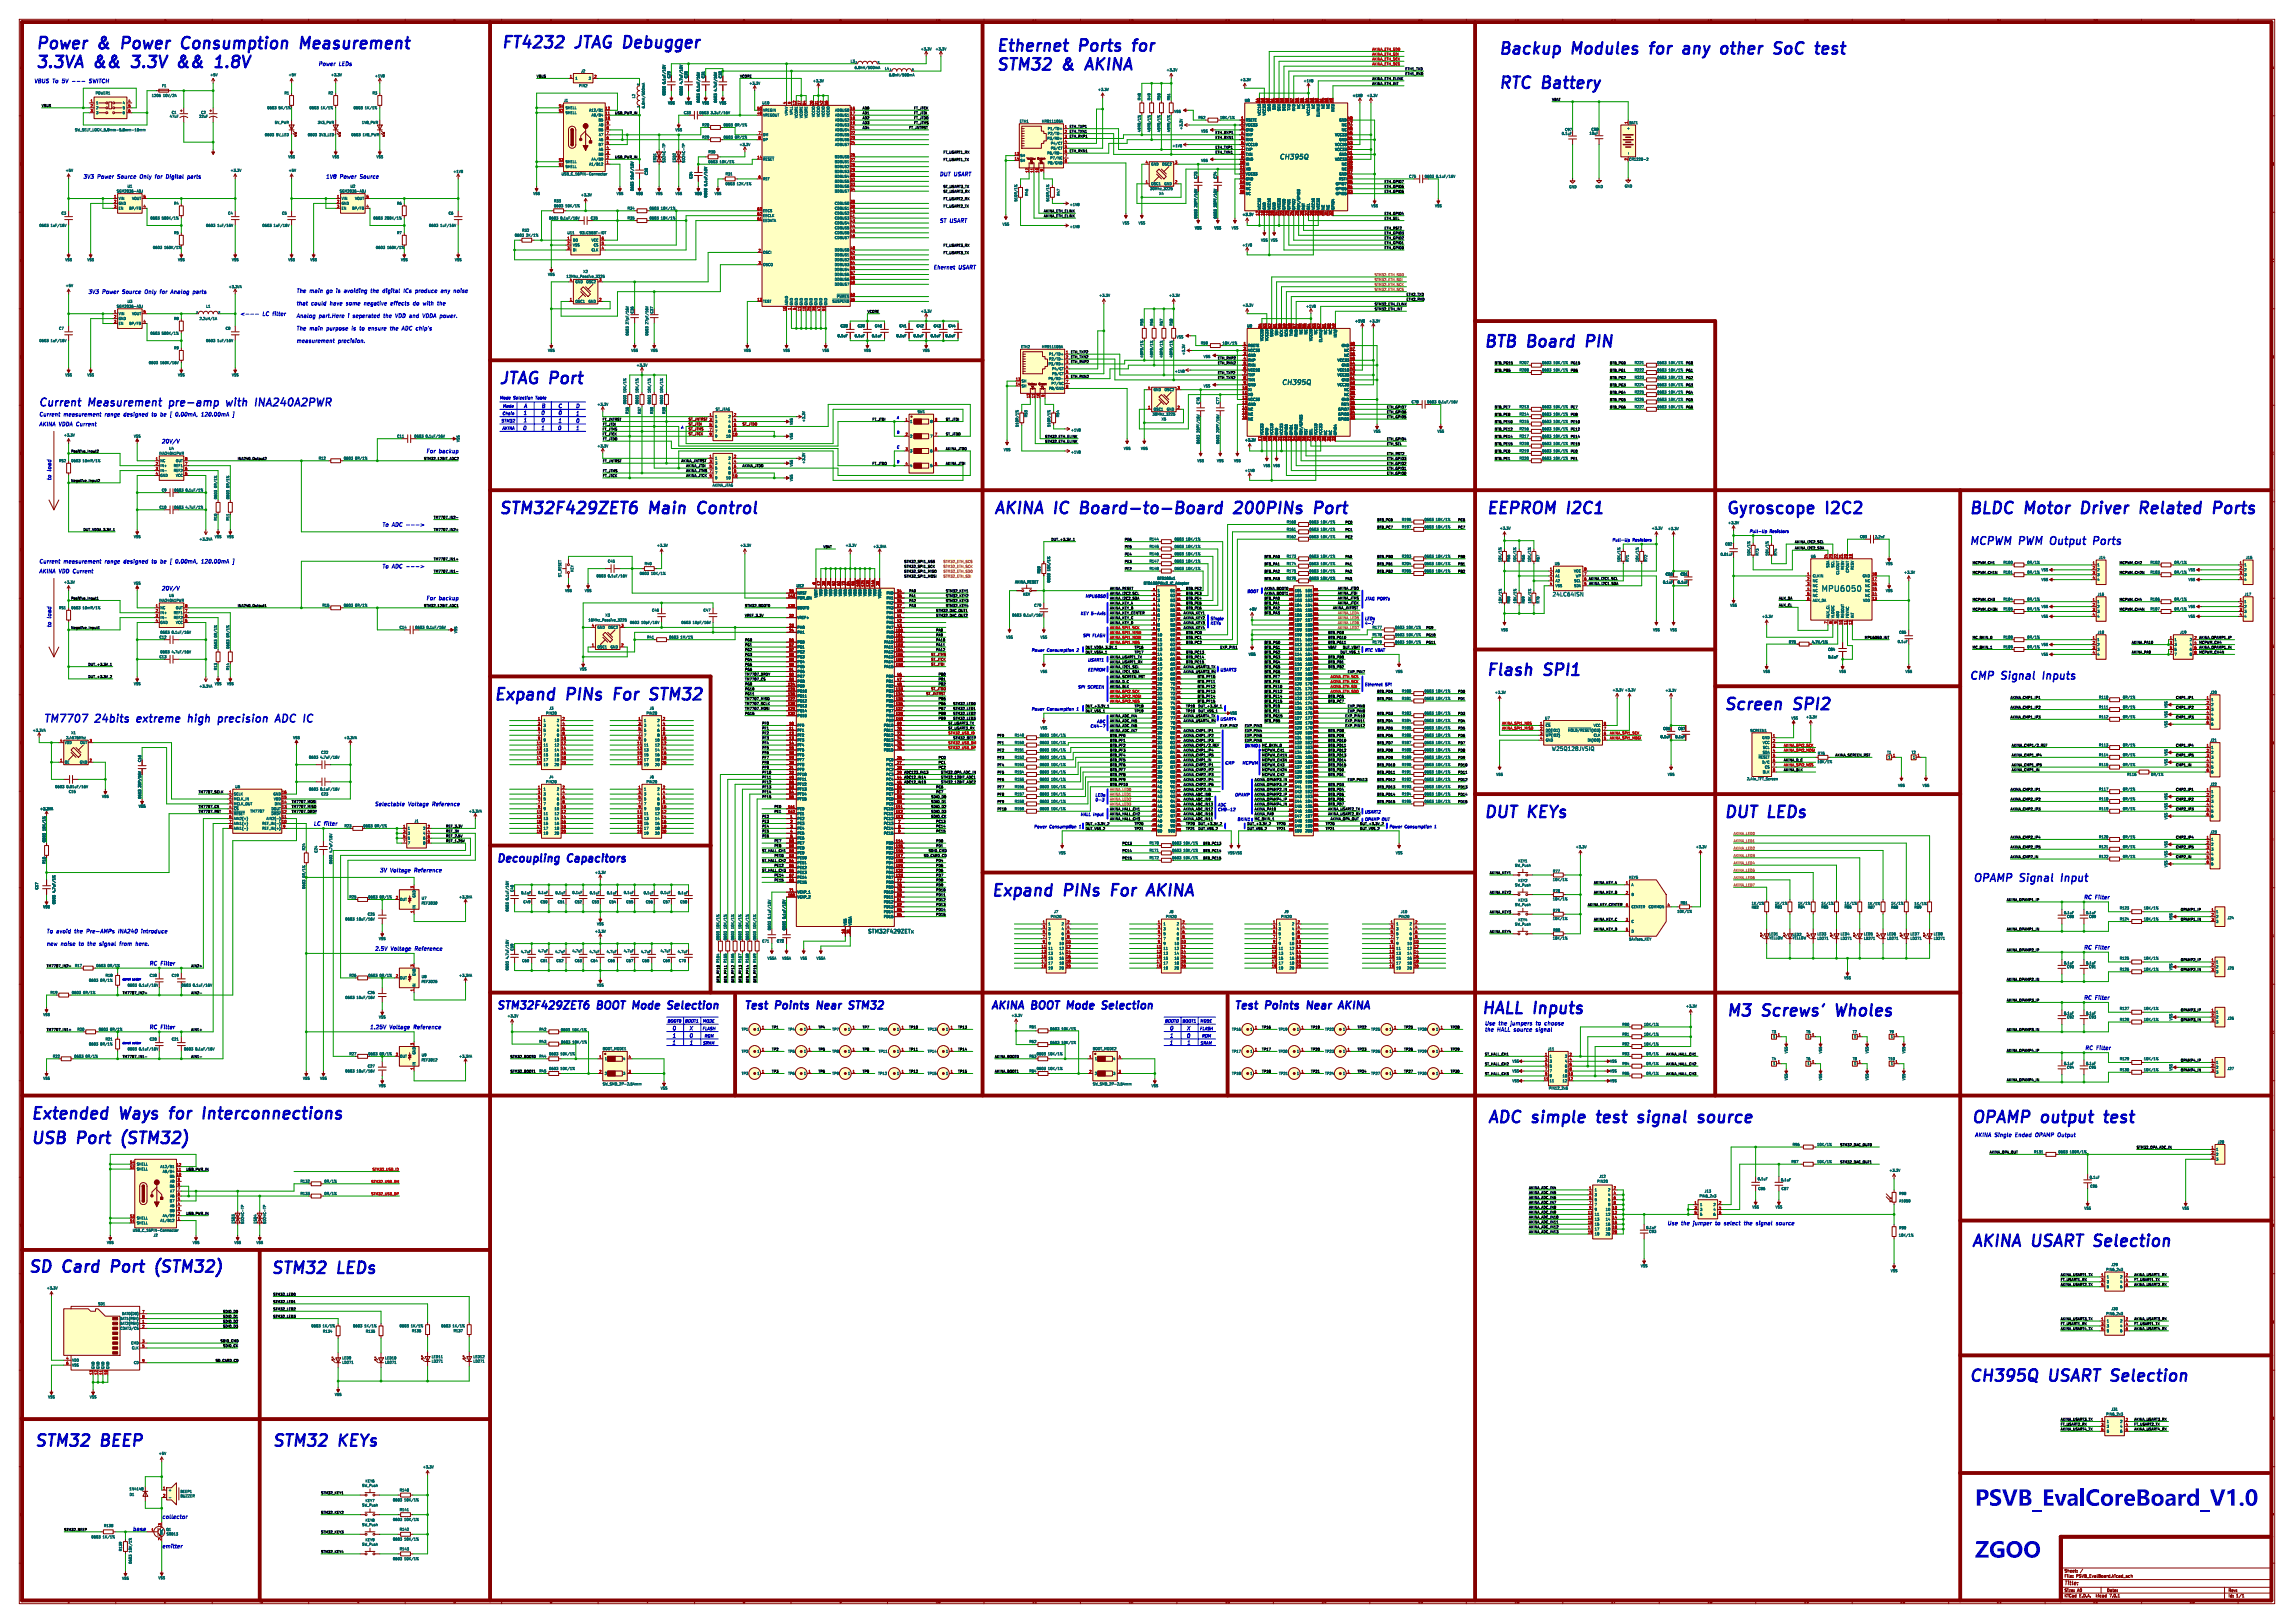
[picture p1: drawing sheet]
<svg xmlns="http://www.w3.org/2000/svg" width="1189mm" height="841mm" viewBox="0 0 1189 841" stroke-linecap="round" stroke-linejoin="round" font-family="sans-serif">
<defs><g id="words">
<g font-size="11.1" fill="#0000c2">
<text x="1024" y="782">PSVB_EvalCoreBoard_V1.0</text>
<text x="1024" y="808">ZGOO</text>
</g>
<g font-size="8.4" fill="#0000c2">
<text x="260" y="25">FT4232</text>
<text x="299" y="25">JTAG Debugger</text>
<text x="517" y="27">Ethernet</text>
<text x="560" y="27">Ports</text>
<text x="590" y="27">for</text>
<text x="517" y="37">STM32</text>
<text x="552" y="37">&amp;</text>
<text x="565" y="37">AKINA</text>
<text x="259" y="199">JTAG Port</text>
<text x="259" y="267">STM32F429ZET6</text>
<text x="337" y="267">Main</text>
<text x="364" y="267">Control</text>
<text x="516" y="267">AKINA IC</text>
<text x="562" y="267">Board-to-Board</text>
<text x="644" y="267">200PINs</text>
<text x="687" y="267">Port</text>
<text x="1021" y="267">BLDC Motor</text>
<text x="1081" y="267">Driver</text>
<text x="1113" y="267">Related</text>
<text x="1153" y="267">Ports</text>
<text x="257" y="363">Expand</text>
<text x="294" y="363">PINs</text>
<text x="321" y="363">For</text>
<text x="341" y="363">STM32</text>
<text x="514" y="465">Expand</text>
<text x="552" y="465">PINs</text>
<text x="578" y="465">For</text>
<text x="599" y="465">AKINA</text>
<text x="17" y="580">Extended</text>
<text x="63" y="580">Ways for</text>
<text x="109" y="580">Interconnections</text>
<text x="17" y="593">USB</text>
<text x="41" y="593">Port</text>
<text x="66" y="593">(STM32)</text>
<text x="15" y="660">SD</text>
<text x="33" y="660">Card</text>
<text x="60" y="660">Port</text>
<text x="85" y="660">(STM32)</text>
</g>
<g font-size="8.3" fill="#0000c2">
<text x="19" y="26">Power</text>
<text x="52" y="26">&amp;</text>
<text x="66" y="26">Power</text>
<text x="98" y="26">Consumption</text>
<text x="162" y="26">Measurement</text>
<text x="777" y="29">Backup</text>
<text x="815" y="29">Modules</text>
<text x="858" y="29">for</text>
<text x="877" y="29">any</text>
<text x="898" y="29">other</text>
<text x="927" y="29">SoC</text>
<text x="951" y="29">test</text>
<text x="19" y="36">3.3VA</text>
<text x="50" y="36">&amp;&amp;</text>
<text x="71" y="36">3.3V</text>
<text x="97" y="36">&amp;&amp;</text>
<text x="118" y="36">1.8V</text>
<text x="777" y="46">RTC Battery</text>
<text x="770" y="180">BTB Board</text>
<text x="825" y="180">PIN</text>
<text x="771" y="267">EEPROM I2C1</text>
<text x="895" y="267">Gyroscope</text>
<text x="947" y="267">I2C2</text>
<text x="771" y="351">Flash</text>
<text x="801" y="351">SPI1</text>
<text x="894" y="368">Screen</text>
<text x="930" y="368">SPI2</text>
<text x="770" y="424">DUT KEYs</text>
<text x="894" y="424">DUT LEDs</text>
<text x="768" y="526">HALL Inputs</text>
<text x="895" y="527">M3</text>
<text x="914" y="527">Screws'</text>
<text x="954" y="527">Wholes</text>
<text x="772" y="582">ADC simple</text>
<text x="830" y="582">test</text>
<text x="853" y="582">signal</text>
<text x="886" y="582">source</text>
<text x="1022" y="582">OPAMP output</text>
<text x="1093" y="582">test</text>
<text x="1022" y="646">AKINA USART Selection</text>
<text x="141" y="660">STM32</text>
<text x="176" y="660">LEDs</text>
<text x="1021" y="716">CH395Q</text>
<text x="1063" y="716">USART Selection</text>
<text x="18" y="750">STM32</text>
<text x="53" y="750">BEEP</text>
<text x="142" y="750">STM32</text>
<text x="176" y="750">KEYs</text>
</g>
<g font-size="5.6" fill="#0000c2">
<text x="20" y="211">Current</text>
<text x="46" y="211">Measurement</text>
<text x="89" y="211">pre-amp</text>
<text x="120" y="211">with</text>
<text x="136" y="211">INA240A2PWR</text>
<text x="1021" y="283">MCPWM PWM Output</text>
<text x="1088" y="283">Ports</text>
<text x="1021" y="352">CMP</text>
<text x="1038" y="352">Signal</text>
<text x="1060" y="352">Inputs</text>
<text x="23" y="375">TM7707</text>
<text x="50" y="375">24bits</text>
<text x="73" y="375">extreme</text>
<text x="100" y="375">high</text>
<text x="117" y="375">precision</text>
<text x="148" y="375">ADC IC</text>
<text x="258" y="447">Decoupling</text>
<text x="295" y="447">Capacitors</text>
<text x="1023" y="457">OPAMP Signal</text>
<text x="1070" y="457">Input</text>
<text x="258" y="523">STM32F429ZET6</text>
<text x="310" y="523">BOOT Mode</text>
<text x="350" y="523">Selection</text>
<text x="386" y="523">Test</text>
<text x="403" y="523">Points</text>
<text x="426" y="523">Near</text>
<text x="444" y="523">STM32</text>
<text x="514" y="523">AKINA</text>
<text x="536" y="523">BOOT Mode</text>
<text x="576" y="523">Selection</text>
<text x="640" y="523">Test</text>
<text x="657" y="523">Points</text>
<text x="680" y="523">Near</text>
<text x="698" y="523">AKINA</text>
</g>
<text font-size="4.2" fill="#006464" x="944" y="307">MPU6050</text>
<g font-size="3.5" fill="#006464">
<text x="663" y="83">CH395Q</text>
<text x="664" y="200">CH395Q</text>
</g>
<g font-size="2.8" fill="#0000c2">
<text x="165" y="34">Power</text>
<text x="176" y="34">LEDs</text>
<text x="18" y="43">VBUS To 5V ---</text>
<text x="47" y="43">SWITCH</text>
<text x="43" y="93">3V3</text>
<text x="51" y="93">Power</text>
<text x="62" y="93">Source</text>
<text x="74" y="93">Only</text>
<text x="82" y="93">for</text>
<text x="89" y="93">Digital</text>
<text x="100" y="93">parts</text>
<text x="169" y="93">1V8</text>
<text x="177" y="93">Power</text>
<text x="187" y="93">Source</text>
<text x="487" y="91">DUT USART</text>
<text x="487" y="116">ST USART</text>
<text x="484" y="140">Ehernet</text>
<text x="497" y="140">USART</text>
<text x="46" y="152">3V3</text>
<text x="53" y="152">Power</text>
<text x="64" y="152">Source</text>
<text x="76" y="152">Only</text>
<text x="85" y="152">for</text>
<text x="91" y="152">Analog</text>
<text x="103" y="152">parts</text>
<text x="154" y="152">The</text>
<text x="161" y="152">main</text>
<text x="170" y="152">go</text>
<text x="176" y="152">is</text>
<text x="180" y="152">avoiding</text>
<text x="195" y="152">the</text>
<text x="202" y="152">digital</text>
<text x="213" y="152">ICs</text>
<text x="220" y="152">produce</text>
<text x="234" y="152">any</text>
<text x="241" y="152">noise</text>
<text x="154" y="158">that</text>
<text x="162" y="158">could</text>
<text x="172" y="158">have</text>
<text x="181" y="158">some</text>
<text x="191" y="158">negative</text>
<text x="205" y="158">effects</text>
<text x="217" y="158">do</text>
<text x="223" y="158">with</text>
<text x="231" y="158">the</text>
<text x="124" y="164">&lt;---</text>
<text x="136" y="164">LC filter</text>
<text x="154" y="165">Analog</text>
<text x="166" y="165">part.Here</text>
<text x="181" y="165">i</text>
<text x="184" y="165">seperated</text>
<text x="201" y="165">the</text>
<text x="208" y="165">VDD and</text>
<text x="223" y="165">VDDA power.</text>
<text x="154" y="171">The</text>
<text x="161" y="171">main</text>
<text x="170" y="171">purpose</text>
<text x="184" y="171">is</text>
<text x="188" y="171">to</text>
<text x="194" y="171">ensure</text>
<text x="205" y="171">the</text>
<text x="212" y="171">ADC chip's</text>
<text x="154" y="178">measurement</text>
<text x="176" y="178">precision.</text>
<text x="20" y="216">Current</text>
<text x="33" y="216">measurement</text>
<text x="55" y="216">range</text>
<text x="66" y="216">designed</text>
<text x="81" y="216">to</text>
<text x="86" y="216">be</text>
<text x="91" y="216">[</text>
<text x="95" y="216">0.00mA,</text>
<text x="109" y="216">120.00mA</text>
<text x="271" y="215">1</text>
<text x="272" y="212">A</text>
<text x="280" y="215">0</text>
<text x="281" y="212">B</text>
<text x="289" y="212">C</text>
<text x="289" y="215">0</text>
<text x="298" y="215">1</text>
<text x="298" y="212">D</text>
<text x="20" y="221">AKINA VDDA Current</text>
<text x="271" y="219">1</text>
<text x="280" y="219">0</text>
<text x="289" y="219">1</text>
<text x="298" y="219">0</text>
<text x="271" y="223">0</text>
<text x="280" y="223">1</text>
<text x="289" y="223">0</text>
<text x="298" y="223">1</text>
<text x="84" y="230">20V/V</text>
<text x="221" y="235">For</text>
<text x="228" y="235">backup</text>
<text x="27" y="244" transform="rotate(-90 27 244)">load</text>
<text x="27" y="249" transform="rotate(-90 27 249)">to</text>
<text x="198" y="273">To ADC ---&gt;</text>
<text x="20" y="292">Current</text>
<text x="33" y="292">measurement</text>
<text x="55" y="292">range</text>
<text x="66" y="292">designed</text>
<text x="81" y="292">to</text>
<text x="86" y="292">be</text>
<text x="91" y="292">[</text>
<text x="95" y="292">0.00mA,</text>
<text x="109" y="292">120.00mA</text>
<text x="20" y="297">AKINA VDD Current</text>
<text x="198" y="295">To ADC ---&gt;</text>
<text x="84" y="306">20V/V</text>
<text x="221" y="311">For</text>
<text x="228" y="311">backup</text>
<text x="27" y="320" transform="rotate(-90 27 320)">load</text>
<text x="27" y="325" transform="rotate(-90 27 325)">to</text>
<text x="194" y="418">Selectable</text>
<text x="212" y="418">Voltage</text>
<text x="225" y="418">Reference</text>
<text x="163" y="428">LC filter</text>
<text x="197" y="452">3V Voltage</text>
<text x="216" y="452">Reference</text>
<text x="1080" y="466">RC Filter</text>
<text x="24" y="484">To avoid</text>
<text x="40" y="484">the</text>
<text x="46" y="484">Pre-AMPs</text>
<text x="63" y="484">INA240</text>
<text x="76" y="484">introduce</text>
<text x="24" y="490">new</text>
<text x="32" y="490">noise</text>
<text x="42" y="490">to</text>
<text x="47" y="490">the</text>
<text x="54" y="490">signal</text>
<text x="65" y="490">from</text>
<text x="74" y="490">here.</text>
<text x="194" y="493">2.5V</text>
<text x="203" y="493">Voltage</text>
<text x="216" y="493">Reference</text>
<text x="1080" y="492">RC Filter</text>
<text x="77" y="500">RC Filter</text>
<text x="1080" y="518">RC Filter</text>
<text x="77" y="533">RC Filter</text>
<text x="192" y="533">1.25V</text>
<text x="202" y="533">Voltage</text>
<text x="215" y="533">Reference</text>
<text x="770" y="531">Use</text>
<text x="777" y="531">the</text>
<text x="784" y="531">jumpers</text>
<text x="798" y="531">to</text>
<text x="804" y="531">choose</text>
<text x="348" y="538">1</text>
<text x="348" y="534">0</text>
<text x="357" y="538">0</text>
<text x="357" y="534">X</text>
<text x="606" y="538">1</text>
<text x="606" y="534">0</text>
<text x="615" y="538">0</text>
<text x="615" y="534">X</text>
<text x="770" y="535">the</text>
<text x="777" y="535">HALL source</text>
<text x="798" y="535">signal</text>
<text x="348" y="542">1</text>
<text x="357" y="542">1</text>
<text x="606" y="542">1</text>
<text x="615" y="542">1</text>
<text x="1081" y="544">RC Filter</text>
<text x="1024" y="589">AKINA Single</text>
<text x="1045" y="589">Ended</text>
<text x="1056" y="589">OPAMP Output</text>
<text x="864" y="635">Use</text>
<text x="872" y="635">the</text>
<text x="879" y="635">jumper</text>
<text x="891" y="635">to</text>
<text x="896" y="635">select</text>
<text x="907" y="635">the</text>
<text x="913" y="635">signal</text>
<text x="924" y="635">source</text>
<text x="84" y="787">collector</text>
<text x="69" y="793">base</text>
<text x="84" y="802">emitter</text>
</g>
<g font-size="2.8" fill="#006464">
<text x="804" y="309">24LC64ISN</text>
<text x="804" y="389">W25Q128JVSIQ</text>
<text x="450" y="484">STM32F429ZETx</text>
</g>
<text font-size="2.8" fill="#840000" x="1070" y="822">Title:</text>
<g font-size="2.1" fill="#0000c2">
<text x="259" y="207">Mode</text>
<text x="266" y="207">Selection</text>
<text x="278" y="207">Table</text>
<text x="260" y="215">Chain</text>
<text x="261" y="211">Mode</text>
<text x="260" y="219">STM32</text>
<text x="260" y="223">AKINA</text>
<text x="836" y="281">Pull-Up</text>
<text x="846" y="281">Resistors</text>
<text x="907" y="276">Pull-Up</text>
<text x="917" y="276">Resistors</text>
<text x="563" y="310">MPU6050</text>
<text x="646" y="307">BOOT</text>
<text x="707" y="311">JTAG PORTs</text>
<text x="560" y="319">KEY 5-Axis</text>
<text x="627" y="321">Single</text>
<text x="627" y="324">KEYs</text>
<text x="707" y="321">LEDs</text>
<text x="707" y="324">4-7</text>
<text x="561" y="330">SPI</text>
<text x="567" y="330">FLASH</text>
<text x="535" y="338">Power</text>
<text x="543" y="338">Consumption</text>
<text x="559" y="338">2</text>
<text x="707" y="338">RTC VBAT</text>
<text x="564" y="343">USART1</text>
<text x="564" y="348">EEPROM</text>
<text x="632" y="348">USART3</text>
<text x="559" y="357">SPI</text>
<text x="564" y="357">SCREEN</text>
<text x="707" y="356">Ethernet</text>
<text x="718" y="356">SPI</text>
<text x="535" y="368">Power</text>
<text x="543" y="368">Consumption</text>
<text x="559" y="368">1</text>
<text x="565" y="377">CH4-7</text>
<text x="570" y="375">ADC</text>
<text x="632" y="373">USART4</text>
<text x="645" y="387">BKIN0</text>
<text x="635" y="396">CMP</text>
<text x="644" y="396">MCPWM</text>
<text x="568" y="413">LEDs</text>
<text x="640" y="413">OPAMP</text>
<text x="568" y="415">0-3</text>
<text x="631" y="418">ADC</text>
<text x="560" y="423">HALL Input</text>
<text x="631" y="420">CH8-12</text>
<text x="641" y="425">BKIN1</text>
<text x="707" y="422">USART2</text>
<text x="707" y="425">OPAMP OUT</text>
<text x="536" y="429">Power</text>
<text x="544" y="429">Consumption</text>
<text x="560" y="429">1</text>
<text x="720" y="429">Power</text>
<text x="728" y="429">Consumption</text>
<text x="744" y="429">1</text>
<text x="346" y="530">BOOT0</text>
<text x="355" y="530">BOOT1</text>
<text x="364" y="534">FLASH</text>
<text x="364" y="530">MODE</text>
<text x="604" y="530">BOOT0</text>
<text x="613" y="530">BOOT1</text>
<text x="622" y="534">FLASH</text>
<text x="622" y="530">MODE</text>
<text x="365" y="538">ROM</text>
<text x="623" y="538">ROM</text>
<text x="364" y="541">SRAM</text>
<text x="622" y="541">SRAM</text>
</g>
<g font-size="2.1" fill="#840000">
<text x="1070" y="815">Sheet:</text>
<text x="1070" y="818">File:</text>
<text x="1076" y="818">PSVB_EvalBoard.kicad_sch</text>
<text x="1070" y="828">KiCad</text>
<text x="1070" y="825">Size:</text>
<text x="1077" y="825">A0</text>
<text x="1078" y="828">E.D.A.</text>
<text x="1086" y="828">kicad</text>
<text x="1092" y="825">Date:</text>
<text x="1094" y="828">7.0.1</text>
<text x="1155" y="825">Rev:</text>
<text x="1155" y="828">Id:</text>
<text x="1159" y="828">1/1</text>
</g>
<g font-size="1.8" fill="#840000">
<text x="35" y="12">1</text>
<text x="85" y="12">2</text>
<text x="135" y="12">3</text>
<text x="185" y="12">4</text>
<text x="235" y="12">5</text>
<text x="285" y="12">6</text>
<text x="335" y="12">7</text>
<text x="385" y="12">8</text>
<text x="435" y="12">9</text>
<text x="485" y="12">10</text>
<text x="535" y="12">11</text>
<text x="585" y="12">12</text>
<text x="635" y="12">13</text>
<text x="685" y="12">14</text>
<text x="735" y="12">15</text>
<text x="785" y="12">16</text>
<text x="835" y="12">17</text>
<text x="885" y="12">18</text>
<text x="935" y="12">19</text>
<text x="985" y="12">20</text>
<text x="1035" y="12">21</text>
<text x="1085" y="12">22</text>
<text x="1135" y="12">23</text>
<text x="10" y="36">A</text>
<text x="1177" y="36">A</text>
<text x="10" y="86">B</text>
<text x="1177" y="86">B</text>
<text x="10" y="136">C</text>
<text x="1177" y="136">C</text>
<text x="10" y="186">D</text>
<text x="1177" y="186">D</text>
<text x="357" y="218">ST_JNTRST 3</text>
<text x="357" y="221">ST_JTDI</text>
<text x="385" y="221">ST_JTDO</text>
<text x="357" y="226">ST_JTCK</text>
<text x="357" y="223">ST_JTMS</text>
<text x="10" y="236">E</text>
<text x="1177" y="236">E</text>
<text x="10" y="286">F</text>
<text x="1177" y="286">F</text>
<text x="679" y="301">0603</text>
<text x="10" y="336">G</text>
<text x="1177" y="336">G</text>
<text x="483" y="340">ST_JTMS</text>
<text x="483" y="342">ST_JTCK</text>
<text x="483" y="345">ST_JTDI</text>
<text x="483" y="358">ST_JTDO</text>
<text x="480" y="360">ST_JNTRST</text>
<text x="10" y="386">H</text>
<text x="1177" y="386">H</text>
<text x="11" y="436">I</text>
<text x="1178" y="436">I</text>
<text x="10" y="486">J</text>
<text x="1177" y="486">J</text>
<text x="10" y="536">K</text>
<text x="1177" y="536">K</text>
<text x="10" y="586">L</text>
<text x="1177" y="586">L</text>
<text x="10" y="636">M</text>
<text x="1177" y="636">M</text>
<text x="10" y="686">N</text>
<text x="1177" y="686">N</text>
<text x="10" y="736">O</text>
<text x="1177" y="736">O</text>
<text x="10" y="786">P</text>
<text x="1177" y="786">P</text>
<text x="35" y="831">1</text>
<text x="85" y="831">2</text>
<text x="135" y="831">3</text>
<text x="185" y="831">4</text>
<text x="235" y="831">5</text>
<text x="285" y="831">6</text>
<text x="335" y="831">7</text>
<text x="385" y="831">8</text>
<text x="435" y="831">9</text>
<text x="485" y="831">10</text>
<text x="535" y="831">11</text>
<text x="585" y="831">12</text>
<text x="635" y="831">13</text>
<text x="685" y="831">14</text>
<text x="735" y="831">15</text>
<text x="785" y="831">16</text>
<text x="835" y="831">17</text>
<text x="885" y="831">18</text>
<text x="935" y="831">19</text>
<text x="985" y="831">20</text>
<text x="1035" y="831">21</text>
<text x="1085" y="831">22</text>
<text x="1135" y="831">23</text>
</g>
<g font-size="1.8" fill="#006464">
<text x="477" y="26">+3.3V</text>
<text x="485" y="26">+3.3V</text>
<text x="441" y="33">L3</text>
<text x="443" y="36">6.8nH/500mA</text>
<text x="109" y="40">+5V</text>
<text x="150" y="40">+5V</text>
<text x="171" y="40">+3.3V</text>
<text x="194" y="40">+1V8</text>
<text x="298" y="41">1</text>
<text x="301" y="38">J2</text>
<text x="305" y="41">2</text>
<text x="348" y="41" transform="rotate(-90 348 41)">C29</text>
<text x="356" y="41" transform="rotate(-90 356 41)">C30</text>
<text x="365" y="41" transform="rotate(-90 365 41)">C31</text>
<text x="374" y="41" transform="rotate(-90 374 41)">C32</text>
<text x="459" y="36">L4</text>
<text x="461" y="40">6.8nH/500mA</text>
<text x="605" y="37">+3.3V</text>
<text x="84" y="45">F1</text>
<text x="300" y="45">PIN2</text>
<text x="345" y="44" transform="rotate(-90 345 44)">0.1uF/16V</text>
<text x="354" y="44" transform="rotate(-90 354 44)">4.7uF/16V</text>
<text x="363" y="47" transform="rotate(-90 363 47)">0.1uF/16V</text>
<text x="372" y="47" transform="rotate(-90 372 47)">4.7uF/16V</text>
<text x="388" y="44">+3.3V</text>
<text x="421" y="43">+3.3V</text>
<text x="569" y="47">+3.3V</text>
<text x="643" y="42">+3.3V</text>
<text x="676" y="43">+1V8</text>
<text x="49" y="49">POWER1</text>
<text x="79" y="50">1206</text>
<text x="84" y="50">10V/2A</text>
<text x="147" y="49">R1</text>
<text x="170" y="49">R2</text>
<text x="193" y="49">R3</text>
<text x="292" y="53">J1</text>
<text x="329" y="51" transform="rotate(-90 329 51)">L2</text>
<text x="345" y="50" transform="rotate(-90 345 50)">0603</text>
<text x="354" y="50" transform="rotate(-90 354 50)">0603</text>
<text x="363" y="53" transform="rotate(-90 363 53)">0603</text>
<text x="372" y="53" transform="rotate(-90 372 53)">0603</text>
<text x="591" y="52" transform="rotate(-90 591 52)">R48</text>
<text x="596" y="52" transform="rotate(-90 596 52)">R49</text>
<text x="602" y="52" transform="rotate(-90 602 52)">R50</text>
<text x="607" y="52" transform="rotate(-90 607 52)">R51</text>
<text x="645" y="53">U8</text>
<text x="701" y="50">+1V8</text>
<text x="708" y="50">+3.3V</text>
<text x="50" y="54">1</text>
<text x="50" y="57">2</text>
<text x="50" y="59">3</text>
<text x="63" y="54">4</text>
<text x="63" y="57">5</text>
<text x="63" y="59">6</text>
<text x="89" y="59">C1</text>
<text x="104" y="59">C2</text>
<text x="138" y="57">0603</text>
<text x="144" y="57">5K/1%</text>
<text x="160" y="57">0603</text>
<text x="166" y="57">1K/1%</text>
<text x="183" y="57">0603</text>
<text x="189" y="57">1K/1%</text>
<text x="293" y="59">SHELL</text>
<text x="293" y="57">SHELL</text>
<text x="305" y="58">A12/B1</text>
<text x="334" y="56" transform="rotate(-90 334 56)">6.8nH/500mA</text>
<text x="346" y="54">VSS</text>
<text x="354" y="59">C33</text>
<text x="355" y="54">VSS</text>
<text x="362" y="59">0603</text>
<text x="364" y="54">VSS</text>
<text x="368" y="59">3.3uF/16V</text>
<text x="373" y="54">VSS</text>
<text x="395" y="54">U10</text>
<text x="395" y="58">VREGIN</text>
<text x="411" y="60" transform="rotate(-90 411 60)">VPLL</text>
<text x="433" y="58">ADBUS0</text>
<text x="608" y="59">VSS</text>
<text x="659" y="58" transform="rotate(-90 659 58)">SDO</text>
<text x="661" y="57" transform="rotate(-90 661 57)">SDI</text>
<text x="664" y="58" transform="rotate(-90 664 58)">SCK</text>
<text x="666" y="58" transform="rotate(-90 666 58)">SCS</text>
<text x="669" y="57" transform="rotate(-90 669 57)">TXD</text>
<text x="671" y="58" transform="rotate(-90 671 58)">RXD</text>
<text x="674" y="57" transform="rotate(-90 674 57)">NC</text>
<text x="676" y="57" transform="rotate(-90 676 57)">NC</text>
<text x="682" y="57" transform="rotate(-90 682 57)">NC</text>
<text x="687" y="57" transform="rotate(-90 687 57)">NC</text>
<text x="689" y="57" transform="rotate(-90 689 57)">NC</text>
<text x="692" y="58" transform="rotate(-90 692 58)">INT#</text>
<text x="88" y="61">47uF</text>
<text x="103" y="61">22uF</text>
<text x="142" y="64">5V_PWR</text>
<text x="165" y="64">3V3_PWR</text>
<text x="187" y="64">1V8_PWR</text>
<text x="306" y="61">A9/B4</text>
<text x="310" y="63">B5</text>
<text x="310" y="66">A8</text>
<text x="364" y="66">R28</text>
<text x="375" y="66">0603</text>
<text x="381" y="66">0R/1%</text>
<text x="395" y="61">VREGOUT</text>
<text x="408" y="60" transform="rotate(-90 408 60)">VPHY</text>
<text x="414" y="61" transform="rotate(-90 414 61)">VCORE</text>
<text x="416" y="61" transform="rotate(-90 416 61)">VCORE</text>
<text x="419" y="61" transform="rotate(-90 419 61)">VCORE</text>
<text x="422" y="61" transform="rotate(-90 422 61)">VCCIO</text>
<text x="425" y="61" transform="rotate(-90 425 61)">VCCIO</text>
<text x="428" y="61" transform="rotate(-90 428 61)">VCCIO</text>
<text x="430" y="61" transform="rotate(-90 430 61)">VCCIO</text>
<text x="433" y="61">ADBUS1</text>
<text x="433" y="63">ADBUS2</text>
<text x="433" y="66">ADBUS3</text>
<text x="528" y="64">ETH1</text>
<text x="540" y="64">HR911105A</text>
<text x="621" y="62">R52</text>
<text x="632" y="62">18K/1%</text>
<text x="646" y="63">RSETE</text>
<text x="646" y="66">VCC33</text>
<text x="654" y="60" transform="rotate(-90 654 60)">VCC18</text>
<text x="656" y="60" transform="rotate(-90 656 60)">VCC33</text>
<text x="679" y="60" transform="rotate(-90 679 60)">VCC18</text>
<text x="684" y="61" transform="rotate(-90 684 61)">ELINK#</text>
<text x="694" y="63">GND</text>
<text x="695" y="66">NC</text>
<text x="844" y="64">BAT1</text>
<text x="39" y="68">SW_SELF_LOCK_5.8mm-5.8mm-10mm</text>
<text x="137" y="71">0603</text>
<text x="143" y="71">5V_LED</text>
<text x="159" y="71">0603</text>
<text x="165" y="71">3V3_LED</text>
<text x="182" y="71">0603</text>
<text x="188" y="71">1V8_PWR</text>
<text x="310" y="68">B6</text>
<text x="310" y="71">A7</text>
<text x="350" y="68">VSS</text>
<text x="364" y="72">R29</text>
<text x="375" y="72">0603</text>
<text x="381" y="72">0R/1%</text>
<text x="395" y="71">DM</text>
<text x="433" y="68">ADBUS4</text>
<text x="433" y="71">ADBUS5</text>
<text x="543" y="68">P1/TD+</text>
<text x="543" y="70">P2/TD-</text>
<text x="591" y="69" transform="rotate(-90 591 69)">49R9/1%</text>
<text x="596" y="69" transform="rotate(-90 596 69)">49R9/1%</text>
<text x="602" y="69" transform="rotate(-90 602 69)">49R9/1%</text>
<text x="607" y="69" transform="rotate(-90 607 69)">49R9/1%</text>
<text x="613" y="67" transform="rotate(-90 613 67)">+3.3V</text>
<text x="622" y="69">VSS</text>
<text x="646" y="68">GND</text>
<text x="646" y="71">RXP</text>
<text x="692" y="71">VCC33</text>
<text x="695" y="68">NC</text>
<text x="809" y="70">0.1uF</text>
<text x="811" y="68">C97</text>
<text x="824" y="70">10uF</text>
<text x="825" y="68">C98</text>
<text x="845" y="67" transform="rotate(-90 845 67)">+</text>
<text x="310" y="76">B7</text>
<text x="310" y="73">A6</text>
<text x="383" y="76">+3.3V</text>
<text x="395" y="73">DP</text>
<text x="433" y="73">ADBUS6</text>
<text x="433" y="76">ADBUS7</text>
<text x="543" y="73">P3/RD+</text>
<text x="544" y="75">P4/CT</text>
<text x="544" y="78">P5/CT</text>
<text x="608" y="76">+1V8</text>
<text x="646" y="73">RXN</text>
<text x="646" y="76">VCC18</text>
<text x="692" y="76">VCC18</text>
<text x="694" y="73">GND</text>
<text x="149" y="82">VSS</text>
<text x="172" y="82">VSS</text>
<text x="195" y="82">VSS</text>
<text x="306" y="83">A4/B9</text>
<text x="310" y="81">B8</text>
<text x="310" y="78">A5</text>
<text x="367" y="80">R30</text>
<text x="395" y="84">~{RESET}</text>
<text x="432" y="82">BDBUS0</text>
<text x="529" y="81">SH</text>
<text x="543" y="80">P6/RD-</text>
<text x="544" y="83">P7/NC</text>
<text x="646" y="78">TXP</text>
<text x="646" y="81">TXN</text>
<text x="646" y="83">GND</text>
<text x="692" y="83">VCC33</text>
<text x="692" y="78">VCC33</text>
<text x="694" y="81">GND</text>
<text x="844" y="83">CR1220-2</text>
<text x="34" y="89">+5V</text>
<text x="119" y="89">+3.3V</text>
<text x="150" y="89">+5V</text>
<text x="235" y="90">+1V8</text>
<text x="293" y="87">SHELL</text>
<text x="293" y="85">SHELL</text>
<text x="305" y="86">A1/B12</text>
<text x="340" y="84" transform="rotate(-90 340 84)">ESD1</text>
<text x="345" y="84" transform="rotate(-90 345 84)">SD24C-TP</text>
<text x="350" y="84" transform="rotate(-90 350 84)">ESD2</text>
<text x="355" y="84" transform="rotate(-90 355 84)">SD24C-TP</text>
<text x="367" y="85">0603</text>
<text x="373" y="85">10K/1%</text>
<text x="432" y="85">BDBUS1</text>
<text x="432" y="87">BDBUS2</text>
<text x="432" y="90">BDBUS3</text>
<text x="529" y="84">SH</text>
<text x="543" y="85">P8/GND</text>
<text x="597" y="86">GND</text>
<text x="602" y="86">OSC2</text>
<text x="622" y="84">VSS</text>
<text x="646" y="86">XI</text>
<text x="646" y="88">XO</text>
<text x="695" y="88">NC</text>
<text x="695" y="86">NC</text>
<text x="291" y="91">USB_C_16PIN-Connector</text>
<text x="328" y="93" transform="rotate(-90 328 93)">10uF/16V</text>
<text x="336" y="91" transform="rotate(-90 336 91)">C28</text>
<text x="359" y="93" transform="rotate(-90 359 93)">C34</text>
<text x="376" y="91">R31</text>
<text x="395" y="94">REF</text>
<text x="432" y="92">BDBUS4</text>
<text x="432" y="95">BDBUS5</text>
<text x="621" y="93" transform="rotate(-90 621 93)">C73</text>
<text x="631" y="93" transform="rotate(-90 631 93)">C74</text>
<text x="646" y="91">VCC33</text>
<text x="646" y="94">GND</text>
<text x="694" y="94">RSTI</text>
<text x="694" y="91">GND</text>
<text x="730" y="92">C75</text>
<text x="738" y="92">0603</text>
<text x="744" y="92">0.1uF/16V</text>
<text x="60" y="100">SGM2036-ADJ</text>
<text x="66" y="97">U1</text>
<text x="176" y="100">SGM2036-ADJ</text>
<text x="182" y="97">U2</text>
<text x="276" y="101">VSS</text>
<text x="301" y="102">+3.3V</text>
<text x="319" y="101">VSS</text>
<text x="328" y="99" transform="rotate(-90 328 99)">0603</text>
<text x="330" y="101">VSS</text>
<text x="340" y="101">VSS</text>
<text x="350" y="101">VSS</text>
<text x="360" y="101">VSS</text>
<text x="367" y="96" transform="rotate(-90 367 96)">0.1uF/16V</text>
<text x="370" y="101">VSS</text>
<text x="376" y="96">0603</text>
<text x="382" y="96">12K/1%</text>
<text x="432" y="97">BDBUS6</text>
<text x="432" y="100">BDBUS7</text>
<text x="533" y="102" transform="rotate(-90 533 102)">R46</text>
<text x="549" y="102" transform="rotate(-90 549 102)">R47</text>
<text x="596" y="99">30Mhz_3225</text>
<text x="597" y="96">OSC1</text>
<text x="601" y="101">X4</text>
<text x="603" y="96">GND</text>
<text x="646" y="96">NC</text>
<text x="646" y="99">NC</text>
<text x="646" y="101">NC</text>
<text x="692" y="101">GPIO5</text>
<text x="692" y="99">GPIO6</text>
<text x="692" y="96">GPIO7</text>
<text x="813" y="98">GND</text>
<text x="827" y="98">GND</text>
<text x="842" y="97">GND</text>
<text x="61" y="104">VIN</text>
<text x="61" y="106">GND</text>
<text x="68" y="104">VOUT</text>
<text x="90" y="106">R4</text>
<text x="177" y="104">VIN</text>
<text x="177" y="106">GND</text>
<text x="184" y="104">VOUT</text>
<text x="206" y="106">R6</text>
<text x="287" y="105">R33</text>
<text x="287" y="108">0603</text>
<text x="293" y="108">10K/1%</text>
<text x="367" y="102" transform="rotate(-90 367 102)">0603</text>
<text x="432" y="106">CDBUS0</text>
<text x="527" y="105" transform="rotate(-90 527 105)">510R/1%</text>
<text x="544" y="105" transform="rotate(-90 544 105)">510R/1%</text>
<text x="554" y="107">+1V8</text>
<text x="621" y="107" transform="rotate(-90 621 107)">20PF/16V</text>
<text x="631" y="107" transform="rotate(-90 631 107)">20PF/16V</text>
<text x="711" y="108">VSS</text>
<text x="744" y="108">VSS</text>
<text x="32" y="111">C3</text>
<text x="61" y="109">EN</text>
<text x="67" y="109">BP/FB</text>
<text x="78" y="114">0603</text>
<text x="84" y="114">500K/1%</text>
<text x="118" y="111">C4</text>
<text x="146" y="111">C5</text>
<text x="177" y="109">EN</text>
<text x="182" y="109">BP/FB</text>
<text x="193" y="114">0603</text>
<text x="199" y="114">200K/1%</text>
<text x="232" y="111">C6</text>
<text x="284" y="114">0603</text>
<text x="290" y="114">0.1uF/16V</text>
<text x="306" y="114">C35</text>
<text x="325" y="114">R35</text>
<text x="325" y="109">R34</text>
<text x="337" y="114">0603</text>
<text x="337" y="109">0603</text>
<text x="342" y="114">10K/1%</text>
<text x="342" y="109">10K/1%</text>
<text x="395" y="113">EECLK</text>
<text x="395" y="110">EECS</text>
<text x="432" y="109">CDBUS1</text>
<text x="432" y="111">CDBUS2</text>
<text x="432" y="114">CDBUS3</text>
<text x="621" y="113" transform="rotate(-90 621 113)">0603</text>
<text x="631" y="113" transform="rotate(-90 631 113)">0603</text>
<text x="644" y="112">+3.3V</text>
<text x="654" y="109" transform="rotate(-90 654 109)">VCC33</text>
<text x="656" y="109" transform="rotate(-90 656 109)">GND</text>
<text x="659" y="109" transform="rotate(-90 659 109)">VCC18</text>
<text x="661" y="109" transform="rotate(-90 661 109)">GND</text>
<text x="664" y="109" transform="rotate(-90 664 109)">VCC33</text>
<text x="666" y="109" transform="rotate(-90 666 109)">GPIO0</text>
<text x="669" y="109" transform="rotate(-90 669 109)">GPIO1</text>
<text x="671" y="109" transform="rotate(-90 671 109)">GPIO2</text>
<text x="674" y="109" transform="rotate(-90 674 109)">RDY/GPIO3</text>
<text x="676" y="109" transform="rotate(-90 676 109)">RST</text>
<text x="679" y="109" transform="rotate(-90 679 109)">SEL</text>
<text x="682" y="109" transform="rotate(-90 682 109)">VCC18</text>
<text x="684" y="109" transform="rotate(-90 684 109)">VCC33</text>
<text x="687" y="109" transform="rotate(-90 687 109)">NC</text>
<text x="689" y="109" transform="rotate(-90 689 109)">NC</text>
<text x="692" y="109" transform="rotate(-90 692 109)">GPIO4</text>
<text x="20" y="118">0603</text>
<text x="26" y="118">1uF/16V</text>
<text x="107" y="118">0603</text>
<text x="113" y="118">1uF/16V</text>
<text x="136" y="118">0603</text>
<text x="142" y="118">1uF/16V</text>
<text x="222" y="118">0603</text>
<text x="228" y="118">1uF/16V</text>
<text x="395" y="115">EEDATA</text>
<text x="432" y="116">CDBUS4</text>
<text x="432" y="119">CDBUS5</text>
<text x="520" y="117">VSS</text>
<text x="554" y="118">+1V8</text>
<text x="582" y="116">VSS</text>
<text x="590" y="116">VSS</text>
<text x="619" y="119">VSS</text>
<text x="629" y="119">VSS</text>
<text x="638" y="119">VSS</text>
<text x="90" y="121">R5</text>
<text x="206" y="121">R7</text>
<text x="267" y="123">0603</text>
<text x="271" y="120">R32</text>
<text x="273" y="123">2K/1%</text>
<text x="294" y="121">U11</text>
<text x="297" y="125">DO</text>
<text x="300" y="121">93LC56BT-IOT</text>
<text x="306" y="125">VCC</text>
<text x="432" y="121">CDBUS6</text>
<text x="432" y="124">CDBUS7</text>
<text x="654" y="125">VSS</text>
<text x="659" y="125">VSS</text>
<text x="79" y="129">0603</text>
<text x="85" y="129">160K/1%</text>
<text x="195" y="129">0603</text>
<text x="201" y="129">160K/1%</text>
<text x="297" y="128">VSS</text>
<text x="297" y="130">DI</text>
<text x="306" y="130">CLK</text>
<text x="308" y="128">CS</text>
<text x="395" y="132">OSCI</text>
<text x="432" y="130">DDBUS0</text>
<text x="644" y="128">+1V8</text>
<text x="34" y="135">VSS</text>
<text x="45" y="135">VSS</text>
<text x="92" y="135">VSS</text>
<text x="120" y="135">VSS</text>
<text x="149" y="135">VSS</text>
<text x="161" y="135">VSS</text>
<text x="208" y="135">VSS</text>
<text x="236" y="135">VSS</text>
<text x="395" y="138">OSCO</text>
<text x="432" y="133">DDBUS1</text>
<text x="432" y="135">DDBUS2</text>
<text x="432" y="138">DDBUS3</text>
<text x="284" y="143">VSS</text>
<text x="302" y="142">X2</text>
<text x="432" y="141">DDBUS4</text>
<text x="432" y="143">DDBUS5</text>
<text x="34" y="149">+5V</text>
<text x="118" y="149">+3.3VA</text>
<text x="293" y="144">12Mhz_Passive_3225</text>
<text x="298" y="147">GND</text>
<text x="304" y="147">OSC2</text>
<text x="432" y="146">DDBUS6</text>
<text x="432" y="148">DDBUS7</text>
<text x="434" y="155">~{PWREN}</text>
<text x="570" y="154">+3.3V</text>
<text x="606" y="154">+3.3V</text>
<text x="60" y="160">SGM2036-ADJ</text>
<text x="66" y="157">U3</text>
<text x="107" y="160">L1</text>
<text x="298" y="157">OSC1</text>
<text x="305" y="157">GND</text>
<text x="395" y="157">TEST</text>
<text x="408" y="158" transform="rotate(-90 408 158)">AGND</text>
<text x="411" y="158" transform="rotate(-90 411 158)">GND</text>
<text x="414" y="158" transform="rotate(-90 414 158)">GND</text>
<text x="416" y="158" transform="rotate(-90 416 158)">GND</text>
<text x="419" y="158" transform="rotate(-90 419 158)">GND</text>
<text x="421" y="158" transform="rotate(-90 421 158)">GND</text>
<text x="424" y="158" transform="rotate(-90 424 158)">GND</text>
<text x="426" y="158" transform="rotate(-90 426 158)">GND</text>
<text x="429" y="158" transform="rotate(-90 429 158)">GND</text>
<text x="431" y="158">~{SUSPEND}</text>
<text x="644" y="159">+3.3V</text>
<text x="677" y="160">+1V8</text>
<text x="61" y="163">VIN</text>
<text x="61" y="166">GND</text>
<text x="68" y="163">VOUT</text>
<text x="90" y="166">R8</text>
<text x="103" y="166">2.2uH/1A</text>
<text x="328" y="163" transform="rotate(-90 328 163)">C36</text>
<text x="339" y="163" transform="rotate(-90 339 163)">C37</text>
<text x="477" y="162">+3.3V</text>
<text x="702" y="167">+1V8</text>
<text x="710" y="167">+3.3V</text>
<text x="30" y="171">C7</text>
<text x="61" y="168">EN</text>
<text x="67" y="168">BP/FB</text>
<text x="78" y="174">0603</text>
<text x="84" y="174">500K/1%</text>
<text x="117" y="171">C8</text>
<text x="326" y="174" transform="rotate(-90 326 174)">0603</text>
<text x="326" y="168" transform="rotate(-90 326 168)">27pF/16V</text>
<text x="336" y="174" transform="rotate(-90 336 174)">0603</text>
<text x="336" y="168" transform="rotate(-90 336 168)">27pF/16V</text>
<text x="436" y="170">C38</text>
<text x="444" y="170">C39</text>
<text x="453" y="170">C40</text>
<text x="466" y="170">C41</text>
<text x="475" y="170">C42</text>
<text x="484" y="170">C43</text>
<text x="491" y="170">C44</text>
<text x="593" y="169" transform="rotate(-90 593 169)">R55</text>
<text x="598" y="169" transform="rotate(-90 598 169)">R56</text>
<text x="603" y="169" transform="rotate(-90 603 169)">R57</text>
<text x="608" y="169" transform="rotate(-90 608 169)">R58</text>
<text x="646" y="170">U9</text>
<text x="662" y="174" transform="rotate(-90 662 174)">SDI</text>
<text x="675" y="173" transform="rotate(-90 675 173)">NC</text>
<text x="678" y="173" transform="rotate(-90 678 173)">NC</text>
<text x="683" y="173" transform="rotate(-90 683 173)">NC</text>
<text x="688" y="173" transform="rotate(-90 688 173)">NC</text>
<text x="690" y="173" transform="rotate(-90 690 173)">NC</text>
<text x="20" y="177">0603</text>
<text x="26" y="177">1uF/16V</text>
<text x="107" y="177">0603</text>
<text x="113" y="177">1uF/16V</text>
<text x="434" y="175">0.1uF</text>
<text x="443" y="175">0.1uF</text>
<text x="452" y="175">0.1uF</text>
<text x="465" y="175">0.1uF</text>
<text x="473" y="175">0.1uF</text>
<text x="482" y="175">0.1uF</text>
<text x="490" y="175">0.1uF</text>
<text x="610" y="175">VSS</text>
<text x="622" y="179">R59</text>
<text x="634" y="179">18K/1%</text>
<text x="647" y="180">RSETE</text>
<text x="655" y="177" transform="rotate(-90 655 177)">VCC18</text>
<text x="657" y="177" transform="rotate(-90 657 177)">VCC33</text>
<text x="660" y="175" transform="rotate(-90 660 175)">SDO</text>
<text x="665" y="175" transform="rotate(-90 665 175)">SCK</text>
<text x="668" y="175" transform="rotate(-90 668 175)">SCS</text>
<text x="670" y="174" transform="rotate(-90 670 174)">TXD</text>
<text x="673" y="175" transform="rotate(-90 673 175)">RXD</text>
<text x="680" y="177" transform="rotate(-90 680 177)">VCC18</text>
<text x="685" y="177" transform="rotate(-90 685 177)">ELINK#</text>
<text x="693" y="175" transform="rotate(-90 693 175)">INT#</text>
<text x="695" y="180">GND</text>
<text x="90" y="181">R9</text>
<text x="284" y="182">VSS</text>
<text x="327" y="182">VSS</text>
<text x="337" y="182">VSS</text>
<text x="386" y="182">VSS</text>
<text x="406" y="182">VSS</text>
<text x="426" y="182">VSS</text>
<text x="448" y="182">VSS</text>
<text x="478" y="182">VSS</text>
<text x="529" y="181">ETH2</text>
<text x="540" y="181">HR911105A</text>
<text x="544" y="184">P1/TD+</text>
<text x="593" y="185" transform="rotate(-90 593 185)">49R9/1%</text>
<text x="598" y="185" transform="rotate(-90 598 185)">49R9/1%</text>
<text x="603" y="185" transform="rotate(-90 603 185)">49R9/1%</text>
<text x="608" y="185" transform="rotate(-90 608 185)">49R9/1%</text>
<text x="614" y="184" transform="rotate(-90 614 184)">+3.3V</text>
<text x="624" y="186">VSS</text>
<text x="647" y="182">VCC33</text>
<text x="647" y="185">GND</text>
<text x="697" y="185">NC</text>
<text x="697" y="182">NC</text>
<text x="77" y="189">0603</text>
<text x="83" y="189">160K/16V</text>
<text x="330" y="190">+3.3V</text>
<text x="543" y="189">P3/RD+</text>
<text x="544" y="187">P2/TD-</text>
<text x="545" y="192">P4/CT</text>
<text x="647" y="188">RXP</text>
<text x="647" y="190">RXN</text>
<text x="693" y="188">VCC33</text>
<text x="695" y="190">GND</text>
<text x="787" y="189">R207</text>
<text x="799" y="189">0603</text>
<text x="805" y="189">10K/1%</text>
<text x="847" y="189">R221</text>
<text x="859" y="189">0603</text>
<text x="865" y="189">10K/1%</text>
<text x="34" y="195">VSS</text>
<text x="45" y="195">VSS</text>
<text x="92" y="195">VSS</text>
<text x="120" y="195">VSS</text>
<text x="543" y="197">P6/RD-</text>
<text x="545" y="195">P5/CT</text>
<text x="609" y="193">+1V8</text>
<text x="647" y="193">VCC18</text>
<text x="647" y="195">TXP</text>
<text x="647" y="198">TXN</text>
<text x="693" y="195">VCC33</text>
<text x="693" y="193">VCC18</text>
<text x="695" y="198">GND</text>
<text x="787" y="193">R208</text>
<text x="799" y="193">0603</text>
<text x="805" y="193">10K/1%</text>
<text x="847" y="193">R222</text>
<text x="847" y="196">R223</text>
<text x="859" y="193">0603</text>
<text x="859" y="196">0603</text>
<text x="865" y="193">10K/1%</text>
<text x="865" y="196">10K/1%</text>
<text x="325" y="204" transform="rotate(-90 325 204)">10K/1%</text>
<text x="331" y="204" transform="rotate(-90 331 204)">10K/1%</text>
<text x="337" y="204" transform="rotate(-90 337 204)">10K/1%</text>
<text x="344" y="204" transform="rotate(-90 344 204)">10K/1%</text>
<text x="529" y="198">SH</text>
<text x="529" y="201">SH</text>
<text x="543" y="202">P8/GND</text>
<text x="545" y="200">P7/NC</text>
<text x="598" y="203">GND</text>
<text x="603" y="203">OSC2</text>
<text x="624" y="201">VSS</text>
<text x="647" y="203">XI</text>
<text x="647" y="200">GND</text>
<text x="693" y="200">VCC33</text>
<text x="697" y="203">NC</text>
<text x="847" y="200">R224</text>
<text x="859" y="200">0603</text>
<text x="865" y="200">10K/1%</text>
<text x="325" y="210" transform="rotate(-90 325 210)">0603</text>
<text x="331" y="210" transform="rotate(-90 331 210)">0603</text>
<text x="337" y="210" transform="rotate(-90 337 210)">0603</text>
<text x="344" y="210" transform="rotate(-90 344 210)">0603</text>
<text x="622" y="210" transform="rotate(-90 622 210)">C76</text>
<text x="632" y="210" transform="rotate(-90 632 210)">C77</text>
<text x="647" y="205">XO</text>
<text x="647" y="208">VCC33</text>
<text x="695" y="208">GND</text>
<text x="697" y="205">NC</text>
<text x="732" y="209">C78</text>
<text x="740" y="209">0603</text>
<text x="746" y="209">0.1uF/16V</text>
<text x="847" y="208">R226</text>
<text x="847" y="204">R225</text>
<text x="859" y="208">0603</text>
<text x="859" y="204">0603</text>
<text x="865" y="208">10K/1%</text>
<text x="865" y="204">10K/1%</text>
<text x="310" y="210">+3.3V</text>
<text x="326" y="215" transform="rotate(-90 326 215)">R36</text>
<text x="332" y="215" transform="rotate(-90 332 215)">R37</text>
<text x="339" y="215" transform="rotate(-90 339 215)">R38</text>
<text x="345" y="215" transform="rotate(-90 345 215)">R39</text>
<text x="371" y="213">ST_JTAG</text>
<text x="476" y="214">SW1</text>
<text x="597" y="215">30Mhz_3225</text>
<text x="598" y="213">OSC1</text>
<text x="605" y="213">GND</text>
<text x="647" y="210">GND</text>
<text x="647" y="213">NC</text>
<text x="647" y="215">NC</text>
<text x="693" y="215">GPIO6</text>
<text x="693" y="213">GPIO7</text>
<text x="695" y="210">RSTI</text>
<text x="787" y="215">R214</text>
<text x="787" y="212">R213</text>
<text x="799" y="215">0603</text>
<text x="799" y="212">0603</text>
<text x="805" y="215">10K/1%</text>
<text x="805" y="212">10K/1%</text>
<text x="847" y="212">R227</text>
<text x="859" y="212">0603</text>
<text x="865" y="212">10K/1%</text>
<text x="371" y="217">1</text>
<text x="371" y="219">3</text>
<text x="371" y="222">5</text>
<text x="377" y="217">2</text>
<text x="377" y="219">4</text>
<text x="377" y="222">6</text>
<text x="411" y="220" transform="rotate(-90 411 220)">VSS</text>
<text x="417" y="219" transform="rotate(-90 417 219)">+3.3V</text>
<text x="472" y="219">1</text>
<text x="482" y="219">8</text>
<text x="528" y="221" transform="rotate(-90 528 221)">510R/1%</text>
<text x="533" y="216" transform="rotate(-90 533 216)">R53</text>
<text x="545" y="221" transform="rotate(-90 545 221)">510R/1%</text>
<text x="549" y="216" transform="rotate(-90 549 216)">R54</text>
<text x="602" y="218">X5</text>
<text x="647" y="218">NC</text>
<text x="693" y="218">GPIO5</text>
<text x="787" y="219">R215</text>
<text x="799" y="219">0603</text>
<text x="805" y="219">10K/1%</text>
<text x="33" y="226">+3.3V</text>
<text x="69" y="227">VSS</text>
<text x="206" y="227">C11</text>
<text x="215" y="227">0603</text>
<text x="221" y="227">0.1uF/16V</text>
<text x="371" y="224">7</text>
<text x="371" y="227">9</text>
<text x="376" y="227">10</text>
<text x="377" y="224">8</text>
<text x="411" y="228" transform="rotate(-90 411 228)">VSS</text>
<text x="472" y="227">2</text>
<text x="482" y="227">7</text>
<text x="555" y="224">+1V8</text>
<text x="622" y="224" transform="rotate(-90 622 224)">20PF/16V</text>
<text x="632" y="224" transform="rotate(-90 632 224)">20PF/16V</text>
<text x="655" y="226" transform="rotate(-90 655 226)">VCC33</text>
<text x="657" y="226" transform="rotate(-90 657 226)">GND</text>
<text x="660" y="226" transform="rotate(-90 660 226)">VCC18</text>
<text x="662" y="226" transform="rotate(-90 662 226)">GND</text>
<text x="665" y="226" transform="rotate(-90 665 226)">VCC33</text>
<text x="668" y="226" transform="rotate(-90 668 226)">GPIO0</text>
<text x="670" y="226" transform="rotate(-90 670 226)">GPIO1</text>
<text x="673" y="226" transform="rotate(-90 673 226)">GPIO2</text>
<text x="675" y="226" transform="rotate(-90 675 226)">RDY/GPIO3</text>
<text x="678" y="226" transform="rotate(-90 678 226)">RST</text>
<text x="680" y="226" transform="rotate(-90 680 226)">SEL</text>
<text x="683" y="226" transform="rotate(-90 683 226)">VCC18</text>
<text x="685" y="226" transform="rotate(-90 685 226)">VCC33</text>
<text x="688" y="226" transform="rotate(-90 688 226)">NC</text>
<text x="690" y="226" transform="rotate(-90 690 226)">NC</text>
<text x="693" y="226" transform="rotate(-90 693 226)">GPIO4</text>
<text x="712" y="224">VSS</text>
<text x="745" y="224">VSS</text>
<text x="787" y="227">R217</text>
<text x="787" y="223">R216</text>
<text x="799" y="227">0603</text>
<text x="799" y="223">0603</text>
<text x="805" y="227">10K/1%</text>
<text x="805" y="223">10K/1%</text>
<text x="88" y="233">U4</text>
<text x="238" y="229" transform="rotate(-90 238 229)">VSS</text>
<text x="310" y="232">+3.3V</text>
<text x="520" y="234">VSS</text>
<text x="582" y="233">VSS</text>
<text x="591" y="233">VSS</text>
<text x="622" y="230" transform="rotate(-90 622 230)">0603</text>
<text x="632" y="230" transform="rotate(-90 632 230)">0603</text>
<text x="645" y="229">+3.3V</text>
<text x="787" y="231">R218</text>
<text x="799" y="231">0603</text>
<text x="805" y="231">10K/1%</text>
<text x="30" y="240">RS2</text>
<text x="37" y="240">0603</text>
<text x="43" y="240">10mR/1%</text>
<text x="82" y="236">INA240A1PWR</text>
<text x="83" y="240">NC</text>
<text x="91" y="240">OUT</text>
<text x="165" y="238">R12</text>
<text x="178" y="238">0603</text>
<text x="184" y="238">0R/1%</text>
<text x="371" y="238">1</text>
<text x="377" y="238">2</text>
<text x="472" y="235">3</text>
<text x="482" y="235">6</text>
<text x="555" y="235">+1V8</text>
<text x="620" y="240">VSS</text>
<text x="631" y="240">VSS</text>
<text x="640" y="240">VSS</text>
<text x="787" y="238">R220</text>
<text x="787" y="235">R219</text>
<text x="799" y="238">0603</text>
<text x="799" y="235">0603</text>
<text x="805" y="238">10K/1%</text>
<text x="805" y="235">10K/1%</text>
<text x="83" y="242">IN+</text>
<text x="83" y="245">IN-</text>
<text x="90" y="245">REF2</text>
<text x="90" y="242">REF1</text>
<text x="371" y="241">3</text>
<text x="371" y="243">5</text>
<text x="371" y="246">7</text>
<text x="377" y="241">4</text>
<text x="377" y="243">6</text>
<text x="377" y="246">8</text>
<text x="411" y="242" transform="rotate(-90 411 242)">VSS</text>
<text x="417" y="240" transform="rotate(-90 417 240)">+3.3V</text>
<text x="472" y="242">4</text>
<text x="482" y="242">5</text>
<text x="645" y="245">+1V8</text>
<text x="655" y="242">VSS</text>
<text x="660" y="242">VSS</text>
<text x="83" y="247">GND</text>
<text x="91" y="247">VCC</text>
<text x="371" y="248">9</text>
<text x="376" y="248">10</text>
<text x="411" y="249" transform="rotate(-90 411 249)">VSS</text>
<text x="84" y="255">C9</text>
<text x="90" y="255">0603</text>
<text x="96" y="255">0.1uF/1%</text>
<text x="113" y="253" transform="rotate(-90 113 253)">0R/1%</text>
<text x="119" y="253" transform="rotate(-90 119 253)">0R/1%</text>
<text x="369" y="252">AKINA_JTAG</text>
<text x="83" y="264">C10</text>
<text x="90" y="264">0603</text>
<text x="96" y="264">4.7uF/1%</text>
<text x="113" y="259" transform="rotate(-90 113 259)">0603</text>
<text x="119" y="259" transform="rotate(-90 119 259)">0603</text>
<text x="113" y="270" transform="rotate(-90 113 270)">R10</text>
<text x="119" y="270" transform="rotate(-90 119 270)">R11</text>
<text x="667" y="271">R160</text>
<text x="667" y="275">R161</text>
<text x="679" y="271">0603</text>
<text x="679" y="275">0603</text>
<text x="684" y="271">10K/1%</text>
<text x="684" y="275">10K/1%</text>
<text x="726" y="270">R196</text>
<text x="726" y="274">R197</text>
<text x="738" y="270">0603</text>
<text x="738" y="274">0603</text>
<text x="744" y="270">10K/1%</text>
<text x="744" y="274">10K/1%</text>
<text x="777" y="275">+3.3V</text>
<text x="856" y="275">+3.3V</text>
<text x="864" y="275">+3.3V</text>
<text x="896" y="272">+3.3V</text>
<text x="69" y="279">VSS</text>
<text x="103" y="280">+3.3VA</text>
<text x="111" y="279">VSS</text>
<text x="118" y="279">VSS</text>
<text x="596" y="280">R144</text>
<text x="609" y="280">0603</text>
<text x="615" y="280">10K/1%</text>
<text x="667" y="279">R162</text>
<text x="679" y="279">0603</text>
<text x="684" y="279">10K/1%</text>
<text x="964" y="279">C83</text>
<text x="972" y="279">2.2nF</text>
<text x="340" y="283">+3.3V</text>
<text x="384" y="283">+3.3V</text>
<text x="438" y="283">+3.3V</text>
<text x="452" y="284">+3.3VA</text>
<text x="596" y="288">R146</text>
<text x="596" y="284">R145</text>
<text x="609" y="288">0603</text>
<text x="609" y="284">0603</text>
<text x="615" y="288">10K/1%</text>
<text x="615" y="284">10K/1%</text>
<text x="894" y="283">C82</text>
<text x="315" y="292">C45</text>
<text x="334" y="293">R40</text>
<text x="596" y="292">R147</text>
<text x="609" y="292">0603</text>
<text x="615" y="292">10K/1%</text>
<text x="667" y="289">R173</text>
<text x="667" y="293">R174</text>
<text x="679" y="289">0603</text>
<text x="679" y="293">0603</text>
<text x="684" y="289">10K/1%</text>
<text x="684" y="293">10K/1%</text>
<text x="726" y="293">R204</text>
<text x="726" y="289">R203</text>
<text x="738" y="293">0603</text>
<text x="738" y="289">0603</text>
<text x="744" y="293">10K/1%</text>
<text x="744" y="289">10K/1%</text>
<text x="778" y="291" transform="rotate(-90 778 291)">10K/1%</text>
<text x="783" y="291" transform="rotate(-90 783 291)">R65</text>
<text x="786" y="291" transform="rotate(-90 786 291)">10K/1%</text>
<text x="790" y="291" transform="rotate(-90 790 291)">R66</text>
<text x="794" y="291" transform="rotate(-90 794 291)">10K/1%</text>
<text x="798" y="291" transform="rotate(-90 798 291)">R67</text>
<text x="806" y="293">U5</text>
<text x="840" y="291" transform="rotate(-90 840 291)">10K/1%</text>
<text x="844" y="291" transform="rotate(-90 844 291)">R71</text>
<text x="849" y="291" transform="rotate(-90 849 291)">10K/1%</text>
<text x="854" y="291" transform="rotate(-90 854 291)">R72</text>
<text x="892" y="288">0.01uF</text>
<text x="907" y="288" transform="rotate(-90 907 288)">10K/1%</text>
<text x="912" y="288" transform="rotate(-90 912 288)">R73</text>
<text x="917" y="288" transform="rotate(-90 917 288)">10K/1%</text>
<text x="921" y="288" transform="rotate(-90 921 288)">R74</text>
<text x="938" y="289">U6</text>
<text x="977" y="293">VSS</text>
<text x="1038" y="292">R100</text>
<text x="1051" y="292">0R/1%</text>
<text x="1087" y="294">1</text>
<text x="1088" y="290">J14</text>
<text x="1114" y="292">R102</text>
<text x="1127" y="292">0R/1%</text>
<text x="1163" y="294">1</text>
<text x="1164" y="290">J15</text>
<text x="291" y="299" transform="rotate(-90 291 299)">ST_RESET</text>
<text x="297" y="296" transform="rotate(-90 297 296)">KEY</text>
<text x="309" y="299">0603</text>
<text x="315" y="299">0.1uF/16V</text>
<text x="331" y="298">0603</text>
<text x="337" y="298">10K/1%</text>
<text x="539" y="297" transform="rotate(-90 539 297)">R60</text>
<text x="544" y="296" transform="rotate(-90 544 296)">10K/1%</text>
<text x="596" y="295">R148</text>
<text x="609" y="295">0603</text>
<text x="615" y="295">10K/1%</text>
<text x="667" y="297">R175</text>
<text x="679" y="297">0603</text>
<text x="684" y="297">10K/1%</text>
<text x="726" y="297">R205</text>
<text x="738" y="297">0603</text>
<text x="744" y="297">10K/1%</text>
<text x="806" y="297">A0</text>
<text x="806" y="299">A1</text>
<text x="816" y="297">VCC</text>
<text x="817" y="299">WP</text>
<text x="863" y="298">C80</text>
<text x="871" y="298">C81</text>
<text x="940" y="299">CLKIN</text>
<text x="948" y="294" transform="rotate(-90 948 294)">SDA</text>
<text x="951" y="294" transform="rotate(-90 951 294)">SCL</text>
<text x="953" y="298" transform="rotate(-90 953 298)">CLKOUT</text>
<text x="956" y="295" transform="rotate(-90 956 295)">RESV</text>
<text x="958" y="297" transform="rotate(-90 958 297)">CPOUT</text>
<text x="961" y="295" transform="rotate(-90 961 295)">RESV</text>
<text x="965" y="299">GND</text>
<text x="987" y="297">+3.3V</text>
<text x="1038" y="297">R101</text>
<text x="1051" y="297">0R/1%</text>
<text x="1058" y="296">VSS</text>
<text x="1087" y="296">2</text>
<text x="1087" y="299">3</text>
<text x="1114" y="297">R103</text>
<text x="1127" y="297">0R/1%</text>
<text x="1134" y="296">VSS</text>
<text x="1163" y="296">2</text>
<text x="1163" y="299">3</text>
<text x="33" y="303">+3.3V</text>
<text x="69" y="303">VSS</text>
<text x="413" y="304">U12</text>
<text x="526" y="302">AKINA_RESET</text>
<text x="544" y="302" transform="rotate(-90 544 302)">0603</text>
<text x="593" y="303">BTB100PINx2_IC_Adapter</text>
<text x="600" y="301">BTB100x1</text>
<text x="667" y="301">R176</text>
<text x="684" y="301">10K/1%</text>
<text x="806" y="302">A2</text>
<text x="806" y="304">VSS</text>
<text x="816" y="304">SDA</text>
<text x="816" y="302">SCL</text>
<text x="862" y="303">0.1uF</text>
<text x="869" y="303">0.1uF</text>
<text x="940" y="302">NC</text>
<text x="940" y="304">NC</text>
<text x="967" y="304">NC</text>
<text x="967" y="302">NC</text>
<text x="1058" y="301">VSS</text>
<text x="1087" y="301">4</text>
<text x="1134" y="301">VSS</text>
<text x="1163" y="301">4</text>
<text x="88" y="309">U5</text>
<text x="293" y="307">VSS</text>
<text x="303" y="307">VSS</text>
<text x="413" y="311">PDR_ON</text>
<text x="413" y="308">NRST</text>
<text x="424" y="310" transform="rotate(-90 424 310)">VBAT</text>
<text x="426" y="309" transform="rotate(-90 426 309)">VDD</text>
<text x="429" y="309" transform="rotate(-90 429 309)">VDD</text>
<text x="431" y="309" transform="rotate(-90 431 309)">VDD</text>
<text x="434" y="309" transform="rotate(-90 434 309)">VDD</text>
<text x="436" y="309" transform="rotate(-90 436 309)">VDD</text>
<text x="439" y="309" transform="rotate(-90 439 309)">VDD</text>
<text x="442" y="309" transform="rotate(-90 442 309)">VDD</text>
<text x="444" y="309" transform="rotate(-90 444 309)">VDD</text>
<text x="447" y="309" transform="rotate(-90 447 309)">VDD</text>
<text x="449" y="309" transform="rotate(-90 449 309)">VDD</text>
<text x="452" y="309" transform="rotate(-90 452 309)">VDD</text>
<text x="454" y="309" transform="rotate(-90 454 309)">VDD</text>
<text x="457" y="310" transform="rotate(-90 457 310)">VDDA</text>
<text x="459" y="308">PA0</text>
<text x="459" y="311">PA1</text>
<text x="530" y="309">KEY</text>
<text x="600" y="307">1</text>
<text x="600" y="309">2</text>
<text x="600" y="312">3</text>
<text x="607" y="307">51</text>
<text x="607" y="309">52</text>
<text x="607" y="312">53</text>
<text x="671" y="307">101</text>
<text x="671" y="309">102</text>
<text x="671" y="312">103</text>
<text x="676" y="307">151</text>
<text x="676" y="309">152</text>
<text x="676" y="312">153</text>
<text x="940" y="307">NC</text>
<text x="940" y="309">NC</text>
<text x="940" y="312">AUX_DA</text>
<text x="966" y="312">VDD</text>
<text x="967" y="309">NC</text>
<text x="967" y="307">NC</text>
<text x="977" y="307">VSS</text>
<text x="1038" y="311">R104</text>
<text x="1051" y="311">0R/1%</text>
<text x="1087" y="309">J16</text>
<text x="1114" y="311">R106</text>
<text x="1127" y="311">0R/1%</text>
<text x="1163" y="309">J17</text>
<text x="30" y="316">RS1</text>
<text x="37" y="316">0603</text>
<text x="43" y="316">10mR/1%</text>
<text x="82" y="312">INA240A1PWR</text>
<text x="83" y="316">NC</text>
<text x="91" y="316">OUT</text>
<text x="167" y="315">R15</text>
<text x="178" y="315">0603</text>
<text x="184" y="315">0R/1%</text>
<text x="338" y="317">C46</text>
<text x="364" y="317">C47</text>
<text x="413" y="316">BOOT0</text>
<text x="459" y="313">PA2</text>
<text x="459" y="316">PA3</text>
<text x="536" y="315">C79</text>
<text x="600" y="315">4</text>
<text x="600" y="317">5</text>
<text x="607" y="315">54</text>
<text x="607" y="317">55</text>
<text x="647" y="316">+5V</text>
<text x="671" y="315">104</text>
<text x="671" y="317">105</text>
<text x="676" y="315">154</text>
<text x="676" y="317">155</text>
<text x="778" y="313" transform="rotate(-90 778 313)">10K/1%</text>
<text x="783" y="313" transform="rotate(-90 783 313)">R68</text>
<text x="786" y="313" transform="rotate(-90 786 313)">10K/1%</text>
<text x="790" y="313" transform="rotate(-90 790 313)">R69</text>
<text x="794" y="313" transform="rotate(-90 794 313)">10K/1%</text>
<text x="798" y="313" transform="rotate(-90 798 313)">R70</text>
<text x="897" y="315">VSS</text>
<text x="1038" y="316">R105</text>
<text x="1051" y="316">0R/1%</text>
<text x="1058" y="315">VSS</text>
<text x="1087" y="313">1</text>
<text x="1087" y="315">2</text>
<text x="1087" y="318">3</text>
<text x="1114" y="316">R107</text>
<text x="1127" y="316">0R/1%</text>
<text x="1134" y="315">VSS</text>
<text x="1163" y="313">1</text>
<text x="1163" y="315">2</text>
<text x="1163" y="318">3</text>
<text x="83" y="318">IN+</text>
<text x="83" y="321">IN-</text>
<text x="83" y="323">GND</text>
<text x="90" y="321">REF2</text>
<text x="90" y="318">REF1</text>
<text x="91" y="323">VCC</text>
<text x="305" y="322">16Mhz_Passive_3225</text>
<text x="314" y="320">X3</text>
<text x="326" y="323">0603</text>
<text x="332" y="323">10pF/16V</text>
<text x="353" y="323">0603</text>
<text x="359" y="323">10pF/16V</text>
<text x="413" y="321">VREF+</text>
<text x="459" y="318">PA4</text>
<text x="459" y="321">PA5</text>
<text x="459" y="323">PA6</text>
<text x="525" y="320">0603</text>
<text x="530" y="320">0.1uF/16V</text>
<text x="600" y="320">6</text>
<text x="600" y="322">7</text>
<text x="607" y="320">56</text>
<text x="607" y="322">57</text>
<text x="671" y="320">106</text>
<text x="671" y="322">107</text>
<text x="676" y="320">156</text>
<text x="676" y="322">157</text>
<text x="913" y="320">+3.3V</text>
<text x="948" y="320" transform="rotate(-90 948 320)">AUX_CL</text>
<text x="951" y="320" transform="rotate(-90 951 320)">VLOGIC</text>
<text x="953" y="320" transform="rotate(-90 953 320)">AD0</text>
<text x="956" y="320" transform="rotate(-90 956 320)">REGOUT</text>
<text x="958" y="320" transform="rotate(-90 958 320)">FSYNC</text>
<text x="961" y="320" transform="rotate(-90 961 320)">INT</text>
<text x="1058" y="320">VSS</text>
<text x="1087" y="320">4</text>
<text x="1134" y="320">VSS</text>
<text x="1163" y="320">4</text>
<text x="83" y="328">0603</text>
<text x="89" y="328">0.1uF/16V</text>
<text x="207" y="326">C14</text>
<text x="215" y="326">0603</text>
<text x="221" y="326">0.1uF/16V</text>
<text x="237" y="328" transform="rotate(-90 237 328)">VSS</text>
<text x="310" y="326">GND</text>
<text x="315" y="326">OSC2</text>
<text x="413" y="326">PH0</text>
<text x="413" y="328">PH1</text>
<text x="459" y="328">PA8</text>
<text x="459" y="326">PA7</text>
<text x="600" y="330">10</text>
<text x="600" y="325">8</text>
<text x="600" y="327">9</text>
<text x="607" y="325">58</text>
<text x="607" y="327">59</text>
<text x="607" y="330">60</text>
<text x="671" y="325">108</text>
<text x="671" y="327">109</text>
<text x="671" y="330">110</text>
<text x="676" y="325">158</text>
<text x="676" y="327">159</text>
<text x="676" y="330">160</text>
<text x="711" y="326">R177</text>
<text x="711" y="330">R178</text>
<text x="723" y="326">0603</text>
<text x="723" y="330">0603</text>
<text x="729" y="326">10K/1%</text>
<text x="729" y="330">10K/1%</text>
<text x="778" y="327">VSS</text>
<text x="857" y="327">VSS</text>
<text x="866" y="327">VSS</text>
<text x="984" y="328">C85</text>
<text x="1087" y="328">J18</text>
<text x="1130" y="328">J19</text>
<text x="83" y="331">C12</text>
<text x="113" y="330" transform="rotate(-90 113 330)">0R/1%</text>
<text x="119" y="330" transform="rotate(-90 119 330)">0R/1%</text>
<text x="335" y="331">R41</text>
<text x="347" y="331">0603</text>
<text x="353" y="331">1M/1%</text>
<text x="413" y="334">PG0</text>
<text x="458" y="334">PA10</text>
<text x="459" y="331">PA9</text>
<text x="521" y="331">VSS</text>
<text x="539" y="331">VSS</text>
<text x="600" y="332">11</text>
<text x="600" y="335">12</text>
<text x="607" y="332">61</text>
<text x="607" y="335">62</text>
<text x="671" y="332">111</text>
<text x="671" y="335">112</text>
<text x="676" y="332">161</text>
<text x="676" y="335">162</text>
<text x="711" y="334">R179</text>
<text x="723" y="334">0603</text>
<text x="729" y="334">10K/1%</text>
<text x="927" y="334">R75</text>
<text x="939" y="334">4.7K/1%</text>
<text x="983" y="333">0.1uF</text>
<text x="1038" y="331">R108</text>
<text x="1051" y="331">0R/1%</text>
<text x="1058" y="335">VSS</text>
<text x="1087" y="332">1</text>
<text x="1087" y="335">2</text>
<text x="1127" y="332">1</text>
<text x="1127" y="335">3</text>
<text x="1135" y="332">2</text>
<text x="1135" y="335">4</text>
<text x="83" y="341">C13</text>
<text x="83" y="339">0603</text>
<text x="89" y="339">4.7uF/16V</text>
<text x="113" y="336" transform="rotate(-90 113 336)">0603</text>
<text x="119" y="336" transform="rotate(-90 119 336)">0603</text>
<text x="310" y="336">OSC1</text>
<text x="316" y="336">GND</text>
<text x="413" y="336">PG1</text>
<text x="413" y="339">PG2</text>
<text x="413" y="341">PG3</text>
<text x="458" y="336">PA11</text>
<text x="458" y="339">PA12</text>
<text x="458" y="341">PA13</text>
<text x="600" y="337">13</text>
<text x="600" y="340">14</text>
<text x="607" y="337">63</text>
<text x="607" y="340">64</text>
<text x="647" y="340">VSS</text>
<text x="671" y="337">113</text>
<text x="671" y="340">114</text>
<text x="676" y="337">163</text>
<text x="676" y="340">164</text>
<text x="947" y="337">C84</text>
<text x="947" y="341">0.1uF</text>
<text x="1038" y="336">R109</text>
<text x="1051" y="336">0R/1%</text>
<text x="1058" y="340">VSS</text>
<text x="1087" y="337">3</text>
<text x="1087" y="340">4</text>
<text x="1127" y="337">5</text>
<text x="1127" y="340">7</text>
<text x="1135" y="337">6</text>
<text x="1135" y="340">8</text>
<text x="113" y="347" transform="rotate(-90 113 347)">R13</text>
<text x="119" y="347" transform="rotate(-90 119 347)">R14</text>
<text x="300" y="348">VSS</text>
<text x="413" y="344">PG4</text>
<text x="413" y="346">PG5</text>
<text x="458" y="344">PA14</text>
<text x="458" y="346">PA15</text>
<text x="600" y="342">15</text>
<text x="600" y="345">16</text>
<text x="600" y="348">17</text>
<text x="607" y="342">65</text>
<text x="607" y="345">66</text>
<text x="607" y="348">67</text>
<text x="671" y="342">115</text>
<text x="671" y="345">116</text>
<text x="671" y="348">117</text>
<text x="676" y="342">165</text>
<text x="676" y="345">166</text>
<text x="676" y="348">167</text>
<text x="413" y="349">PG6</text>
<text x="413" y="351">PG7</text>
<text x="413" y="354">PG8</text>
<text x="459" y="351">PB0</text>
<text x="459" y="354">PB1</text>
<text x="539" y="349">VSS</text>
<text x="600" y="350">18</text>
<text x="600" y="353">19</text>
<text x="607" y="350">68</text>
<text x="607" y="353">69</text>
<text x="671" y="350">118</text>
<text x="671" y="353">119</text>
<text x="676" y="350">168</text>
<text x="676" y="353">169</text>
<text x="723" y="349">VSS</text>
<text x="914" y="349">VSS</text>
<text x="953" y="349">VSS</text>
<text x="988" y="349">VSS</text>
<text x="69" y="355">VSS</text>
<text x="103" y="356">+3.3VA</text>
<text x="111" y="355">VSS</text>
<text x="118" y="355">VSS</text>
<text x="413" y="356">PG9</text>
<text x="413" y="359">PG10</text>
<text x="459" y="359">PB3</text>
<text x="459" y="356">PB2</text>
<text x="600" y="355">20</text>
<text x="600" y="358">21</text>
<text x="607" y="355">70</text>
<text x="607" y="358">71</text>
<text x="671" y="355">120</text>
<text x="671" y="358">121</text>
<text x="676" y="355">170</text>
<text x="676" y="358">171</text>
<text x="726" y="359">R180</text>
<text x="738" y="359">0603</text>
<text x="744" y="359">10K/1%</text>
<text x="775" y="360">+3.3V</text>
<text x="836" y="358">+3.3V</text>
<text x="842" y="358">+3.3V</text>
<text x="863" y="359">+3.3V</text>
<text x="1146" y="360">J20</text>
<text x="413" y="362">PG11</text>
<text x="413" y="364">PG12</text>
<text x="459" y="362">PB4</text>
<text x="459" y="364">PB5</text>
<text x="600" y="360">22</text>
<text x="600" y="363">23</text>
<text x="600" y="365">24</text>
<text x="607" y="360">72</text>
<text x="607" y="363">73</text>
<text x="607" y="365">74</text>
<text x="671" y="360">122</text>
<text x="671" y="363">123</text>
<text x="671" y="365">124</text>
<text x="676" y="360">172</text>
<text x="676" y="363">173</text>
<text x="676" y="365">174</text>
<text x="726" y="363">R181</text>
<text x="738" y="363">0603</text>
<text x="744" y="363">10K/1%</text>
<text x="1088" y="362">R110</text>
<text x="1100" y="362">0R/1%</text>
<text x="1146" y="363">1</text>
<text x="1146" y="366">2</text>
<text x="283" y="370">PIN20</text>
<text x="285" y="368">J3</text>
<text x="335" y="370">PIN20</text>
<text x="337" y="368">J5</text>
<text x="413" y="367">PG13</text>
<text x="413" y="369">PG14</text>
<text x="413" y="372">PG15</text>
<text x="459" y="367">PB6</text>
<text x="459" y="369">PB7</text>
<text x="459" y="372">PB8</text>
<text x="600" y="368">25</text>
<text x="600" y="370">26</text>
<text x="607" y="368">75</text>
<text x="607" y="370">76</text>
<text x="638" y="370">VSS</text>
<text x="671" y="368">125</text>
<text x="671" y="370">126</text>
<text x="676" y="368">175</text>
<text x="676" y="370">176</text>
<text x="726" y="370">R183</text>
<text x="738" y="370">0603</text>
<text x="744" y="370">10K/1%</text>
<text x="1088" y="367">R111</text>
<text x="1100" y="367">0R/1%</text>
<text x="1124" y="367" transform="rotate(-90 1124 367)">VSS</text>
<text x="1146" y="368">3</text>
<text x="1146" y="371">4</text>
<text x="282" y="374">1</text>
<text x="282" y="377">3</text>
<text x="288" y="374">2</text>
<text x="288" y="377">4</text>
<text x="334" y="374">1</text>
<text x="334" y="377">3</text>
<text x="341" y="374">2</text>
<text x="341" y="377">4</text>
<text x="413" y="377">PF0</text>
<text x="458" y="377">PB10</text>
<text x="459" y="374">PB9</text>
<text x="600" y="373">27</text>
<text x="600" y="375">28</text>
<text x="607" y="373">77</text>
<text x="607" y="375">78</text>
<text x="671" y="373">127</text>
<text x="671" y="375">128</text>
<text x="676" y="373">177</text>
<text x="676" y="375">178</text>
<text x="726" y="374">R184</text>
<text x="738" y="374">0603</text>
<text x="744" y="374">10K/1%</text>
<text x="801" y="373">U7</text>
<text x="801" y="377">~{CS}</text>
<text x="826" y="377">VCC</text>
<text x="928" y="373">VSS</text>
<text x="936" y="372">+3.3V</text>
<text x="1088" y="372">R112</text>
<text x="1100" y="372">0R/1%</text>
<text x="1124" y="377" transform="rotate(-90 1124 377)">VSS</text>
<text x="1124" y="372" transform="rotate(-90 1124 372)">VSS</text>
<text x="1146" y="374">5</text>
<text x="1146" y="376">6</text>
<text x="17" y="379">+3.3VA</text>
<text x="34" y="383">2.4576Mhz</text>
<text x="37" y="381">X1</text>
<text x="152" y="383">VSS</text>
<text x="178" y="383">+3.3VA</text>
<text x="282" y="379">5</text>
<text x="282" y="382">7</text>
<text x="288" y="379">6</text>
<text x="288" y="382">8</text>
<text x="334" y="379">5</text>
<text x="334" y="382">7</text>
<text x="341" y="379">6</text>
<text x="341" y="382">8</text>
<text x="413" y="379">PF1</text>
<text x="413" y="382">PF2</text>
<text x="458" y="379">PB11</text>
<text x="458" y="382">PB12</text>
<text x="526" y="382">R149</text>
<text x="539" y="382">0603</text>
<text x="539" y="378">VSS</text>
<text x="545" y="382">10K/1%</text>
<text x="600" y="378">29</text>
<text x="600" y="381">30</text>
<text x="600" y="383">31</text>
<text x="607" y="378">79</text>
<text x="607" y="381">80</text>
<text x="607" y="383">81</text>
<text x="671" y="378">129</text>
<text x="671" y="381">130</text>
<text x="671" y="383">131</text>
<text x="676" y="378">179</text>
<text x="676" y="381">180</text>
<text x="676" y="383">181</text>
<text x="726" y="382">R186</text>
<text x="726" y="378">R185</text>
<text x="738" y="382">0603</text>
<text x="738" y="378">0603</text>
<text x="744" y="382">10K/1%</text>
<text x="744" y="378">10K/1%</text>
<text x="801" y="379">DO(IO1)</text>
<text x="801" y="382">~{WP}(IO2)</text>
<text x="813" y="380">~{HOLD/RESET}(IO3)</text>
<text x="826" y="382">CLK</text>
<text x="861" y="383">0.1uF</text>
<text x="862" y="378">C86</text>
<text x="868" y="383">0.1uF</text>
<text x="870" y="378">C87</text>
<text x="907" y="379">SCREEN1</text>
<text x="913" y="383">GND</text>
<text x="34" y="386">VDD</text>
<text x="41" y="386">OUT</text>
<text x="282" y="387">11</text>
<text x="282" y="389">13</text>
<text x="282" y="384">9</text>
<text x="287" y="384">10</text>
<text x="287" y="387">12</text>
<text x="287" y="389">14</text>
<text x="334" y="387">11</text>
<text x="334" y="389">13</text>
<text x="334" y="384">9</text>
<text x="339" y="384">10</text>
<text x="339" y="387">12</text>
<text x="339" y="389">14</text>
<text x="413" y="384">PF3</text>
<text x="413" y="387">PF4</text>
<text x="413" y="389">PF5</text>
<text x="458" y="384">PB13</text>
<text x="458" y="387">PB14</text>
<text x="458" y="389">PB15</text>
<text x="526" y="386">R150</text>
<text x="526" y="389">R151</text>
<text x="539" y="386">0603</text>
<text x="539" y="389">0603</text>
<text x="545" y="386">10K/1%</text>
<text x="545" y="389">10K/1%</text>
<text x="600" y="386">32</text>
<text x="600" y="388">33</text>
<text x="607" y="386">82</text>
<text x="607" y="388">83</text>
<text x="671" y="386">132</text>
<text x="671" y="388">133</text>
<text x="676" y="386">182</text>
<text x="676" y="388">183</text>
<text x="726" y="386">R187</text>
<text x="726" y="389">R188</text>
<text x="738" y="386">0603</text>
<text x="738" y="389">0603</text>
<text x="744" y="386">10K/1%</text>
<text x="744" y="389">10K/1%</text>
<text x="801" y="384">GND</text>
<text x="823" y="384">DI(IO0)</text>
<text x="913" y="386">VCC</text>
<text x="914" y="388">SCL</text>
<text x="1088" y="387">R113</text>
<text x="1100" y="387">0R/1%</text>
<text x="1146" y="384">J21</text>
<text x="1146" y="388">1</text>
<text x="34" y="396">OE</text>
<text x="41" y="396">GND</text>
<text x="73" y="395" transform="rotate(-90 73 395)">C16</text>
<text x="160" y="393">0603</text>
<text x="166" y="393">4.7uF/16V</text>
<text x="166" y="391">C22</text>
<text x="282" y="392">15</text>
<text x="282" y="395">17</text>
<text x="287" y="392">16</text>
<text x="287" y="395">18</text>
<text x="334" y="392">15</text>
<text x="334" y="395">17</text>
<text x="339" y="392">16</text>
<text x="339" y="395">18</text>
<text x="413" y="392">PF6</text>
<text x="413" y="395">PF7</text>
<text x="459" y="395">PC0</text>
<text x="526" y="393">R152</text>
<text x="539" y="393">0603</text>
<text x="545" y="393">10K/1%</text>
<text x="600" y="391">34</text>
<text x="600" y="393">35</text>
<text x="600" y="396">36</text>
<text x="607" y="391">84</text>
<text x="607" y="393">85</text>
<text x="607" y="396">86</text>
<text x="671" y="391">134</text>
<text x="671" y="393">135</text>
<text x="671" y="396">136</text>
<text x="676" y="391">184</text>
<text x="676" y="393">185</text>
<text x="676" y="396">186</text>
<text x="726" y="393">R189</text>
<text x="738" y="393">0603</text>
<text x="744" y="393">10K/1%</text>
<text x="911" y="394">~{RESET}</text>
<text x="913" y="396">D/C</text>
<text x="913" y="391">SDA</text>
<text x="942" y="396">10K/1%</text>
<text x="942" y="391">R76</text>
<text x="978" y="391">T1</text>
<text x="979" y="393">1</text>
<text x="991" y="391">T2</text>
<text x="991" y="393">1</text>
<text x="1088" y="392">R114</text>
<text x="1100" y="392">0R/1%</text>
<text x="1124" y="392" transform="rotate(-90 1124 392)">VSS</text>
<text x="1146" y="391">2</text>
<text x="1146" y="393">3</text>
<text x="1146" y="396">4</text>
<text x="282" y="397">19</text>
<text x="287" y="397">20</text>
<text x="334" y="397">19</text>
<text x="339" y="397">20</text>
<text x="413" y="397">PF8</text>
<text x="413" y="400">PF9</text>
<text x="459" y="397">PC1</text>
<text x="459" y="400">PC2</text>
<text x="526" y="397">R153</text>
<text x="526" y="401">R154</text>
<text x="539" y="397">0603</text>
<text x="539" y="401">0603</text>
<text x="545" y="397">10K/1%</text>
<text x="545" y="401">10K/1%</text>
<text x="600" y="398">37</text>
<text x="600" y="401">38</text>
<text x="607" y="398">87</text>
<text x="607" y="401">88</text>
<text x="671" y="398">137</text>
<text x="671" y="401">138</text>
<text x="676" y="398">187</text>
<text x="676" y="401">188</text>
<text x="726" y="397">R190</text>
<text x="726" y="401">R191</text>
<text x="738" y="397">0603</text>
<text x="738" y="401">0603</text>
<text x="744" y="397">10K/1%</text>
<text x="744" y="401">10K/1%</text>
<text x="913" y="401">BLK</text>
<text x="915" y="398">CS</text>
<text x="1088" y="397">R115</text>
<text x="1100" y="397">0R/1%</text>
<text x="1124" y="397" transform="rotate(-90 1124 397)">VSS</text>
<text x="1146" y="398">5</text>
<text x="1146" y="401">6</text>
<text x="283" y="406">PIN20</text>
<text x="285" y="403">J4</text>
<text x="335" y="406">PIN20</text>
<text x="337" y="403">J6</text>
<text x="413" y="402">PF10</text>
<text x="413" y="405">PF11</text>
<text x="413" y="407">PF12</text>
<text x="459" y="402">PC3</text>
<text x="459" y="405">PC4</text>
<text x="459" y="407">PC5</text>
<text x="526" y="405">R155</text>
<text x="539" y="405">0603</text>
<text x="545" y="405">10K/1%</text>
<text x="600" y="403">39</text>
<text x="600" y="406">40</text>
<text x="607" y="403">89</text>
<text x="607" y="406">90</text>
<text x="671" y="403">139</text>
<text x="671" y="406">140</text>
<text x="676" y="403">189</text>
<text x="676" y="406">190</text>
<text x="726" y="405">R192</text>
<text x="738" y="405">0603</text>
<text x="744" y="405">10K/1%</text>
<text x="775" y="402">VSS</text>
<text x="864" y="402">VSS</text>
<text x="905" y="404">2.4In_TFT_Screen</text>
<text x="984" y="408">VSS</text>
<text x="996" y="408">VSS</text>
<text x="1102" y="402">R116</text>
<text x="1115" y="402">0R/1%</text>
<text x="1146" y="407">J22</text>
<text x="28" y="408">0603</text>
<text x="34" y="408">0.01uF/16V</text>
<text x="36" y="411">C15</text>
<text x="53" y="414">VSS</text>
<text x="73" y="408" transform="rotate(-90 73 408)">30P/16V</text>
<text x="121" y="412">SCLK</text>
<text x="122" y="408">U6</text>
<text x="142" y="412">GND</text>
<text x="160" y="410">0603</text>
<text x="166" y="410">0.1uF/16V</text>
<text x="166" y="412">C23</text>
<text x="282" y="410">1</text>
<text x="282" y="412">3</text>
<text x="288" y="410">2</text>
<text x="288" y="412">4</text>
<text x="334" y="410">1</text>
<text x="334" y="412">3</text>
<text x="341" y="410">2</text>
<text x="341" y="412">4</text>
<text x="413" y="410">PF13</text>
<text x="413" y="412">PF14</text>
<text x="459" y="410">PC6</text>
<text x="459" y="412">PC7</text>
<text x="526" y="408">R156</text>
<text x="526" y="412">R157</text>
<text x="539" y="408">0603</text>
<text x="539" y="412">0603</text>
<text x="545" y="408">10K/1%</text>
<text x="545" y="412">10K/1%</text>
<text x="600" y="408">41</text>
<text x="600" y="411">42</text>
<text x="600" y="414">43</text>
<text x="607" y="408">91</text>
<text x="607" y="411">92</text>
<text x="607" y="414">93</text>
<text x="671" y="408">141</text>
<text x="671" y="411">142</text>
<text x="671" y="414">143</text>
<text x="676" y="408">191</text>
<text x="676" y="411">192</text>
<text x="676" y="414">193</text>
<text x="726" y="408">R193</text>
<text x="726" y="412">R194</text>
<text x="738" y="408">0603</text>
<text x="738" y="412">0603</text>
<text x="744" y="408">10K/1%</text>
<text x="744" y="412">10K/1%</text>
<text x="1088" y="410">R117</text>
<text x="1100" y="410">0R/1%</text>
<text x="1146" y="411">1</text>
<text x="1146" y="414">2</text>
<text x="21" y="420">+3.3VA</text>
<text x="72" y="419">VSS</text>
<text x="73" y="414" transform="rotate(-90 73 414)">0603</text>
<text x="121" y="415">MCLK_IN</text>
<text x="121" y="417">MCLK_OUT</text>
<text x="141" y="420">DOUT</text>
<text x="142" y="415">VDD</text>
<text x="142" y="417">DIN</text>
<text x="282" y="415">5</text>
<text x="282" y="417">7</text>
<text x="282" y="420">9</text>
<text x="287" y="420">10</text>
<text x="288" y="415">6</text>
<text x="288" y="417">8</text>
<text x="334" y="415">5</text>
<text x="334" y="417">7</text>
<text x="334" y="420">9</text>
<text x="339" y="420">10</text>
<text x="341" y="415">6</text>
<text x="341" y="417">8</text>
<text x="413" y="420">PE0</text>
<text x="413" y="415">PF15</text>
<text x="458" y="420">PC10</text>
<text x="459" y="415">PC8</text>
<text x="459" y="417">PC9</text>
<text x="526" y="416">R158</text>
<text x="526" y="420">R159</text>
<text x="539" y="416">0603</text>
<text x="539" y="420">0603</text>
<text x="545" y="416">10K/1%</text>
<text x="545" y="420">10K/1%</text>
<text x="600" y="416">44</text>
<text x="600" y="419">45</text>
<text x="607" y="416">94</text>
<text x="607" y="419">95</text>
<text x="671" y="416">144</text>
<text x="671" y="419">145</text>
<text x="676" y="416">194</text>
<text x="676" y="419">195</text>
<text x="726" y="416">R195</text>
<text x="738" y="416">0603</text>
<text x="744" y="416">10K/1%</text>
<text x="1088" y="415">R118</text>
<text x="1088" y="420">R119</text>
<text x="1100" y="415">0R/1%</text>
<text x="1100" y="420">0R/1%</text>
<text x="1124" y="420" transform="rotate(-90 1124 420)">VSS</text>
<text x="1124" y="415" transform="rotate(-90 1124 415)">VSS</text>
<text x="1146" y="416">3</text>
<text x="1146" y="419">4</text>
<text x="121" y="421">~{CS}</text>
<text x="121" y="423">~{RESET}</text>
<text x="121" y="425">AIN2(+)</text>
<text x="130" y="421">TM7707</text>
<text x="138" y="425">AIN2(-)</text>
<text x="141" y="423">~{DRDY}</text>
<text x="243" y="421">+3.3VA</text>
<text x="282" y="422">11</text>
<text x="282" y="425">13</text>
<text x="287" y="422">12</text>
<text x="287" y="425">14</text>
<text x="334" y="422">11</text>
<text x="334" y="425">13</text>
<text x="339" y="422">12</text>
<text x="339" y="425">14</text>
<text x="413" y="425">PE2</text>
<text x="413" y="422">PE1</text>
<text x="458" y="422">PC11</text>
<text x="458" y="425">PC12</text>
<text x="600" y="421">46</text>
<text x="600" y="424">47</text>
<text x="607" y="421">96</text>
<text x="607" y="424">97</text>
<text x="671" y="421">146</text>
<text x="671" y="424">147</text>
<text x="676" y="421">196</text>
<text x="676" y="424">197</text>
<text x="1124" y="425" transform="rotate(-90 1124 425)">VSS</text>
<text x="1146" y="421">5</text>
<text x="1146" y="424">6</text>
<text x="24" y="431" transform="rotate(-90 24 431)">10K/1%</text>
<text x="121" y="428">AIN1(+)</text>
<text x="121" y="430">AIN1(-)</text>
<text x="136" y="428">REF_IN(-)</text>
<text x="136" y="430">REF_IN(+)</text>
<text x="178" y="429">R23</text>
<text x="188" y="429">0603</text>
<text x="194" y="429">0R/1%</text>
<text x="211" y="430">1</text>
<text x="215" y="426">J1</text>
<text x="219" y="430">2</text>
<text x="282" y="428">15</text>
<text x="282" y="430">17</text>
<text x="287" y="428">16</text>
<text x="287" y="430">18</text>
<text x="334" y="428">15</text>
<text x="334" y="430">17</text>
<text x="339" y="428">16</text>
<text x="339" y="430">18</text>
<text x="413" y="428">PE3</text>
<text x="413" y="430">PE4</text>
<text x="458" y="428">PC13</text>
<text x="458" y="430">PC14</text>
<text x="600" y="426">48</text>
<text x="600" y="429">49</text>
<text x="600" y="431">50</text>
<text x="605" y="431">100</text>
<text x="607" y="426">98</text>
<text x="607" y="429">99</text>
<text x="671" y="426">148</text>
<text x="671" y="429">149</text>
<text x="671" y="431">150</text>
<text x="676" y="426">198</text>
<text x="676" y="429">199</text>
<text x="676" y="431">200</text>
<text x="1146" y="432">J23</text>
<text x="24" y="437" transform="rotate(-90 24 437)">0603</text>
<text x="211" y="433">3</text>
<text x="211" y="435">5</text>
<text x="211" y="438">7</text>
<text x="219" y="433">4</text>
<text x="219" y="435">6</text>
<text x="219" y="438">8</text>
<text x="282" y="433">19</text>
<text x="287" y="433">20</text>
<text x="334" y="433">19</text>
<text x="339" y="433">20</text>
<text x="413" y="433">PE5</text>
<text x="413" y="435">PE6</text>
<text x="413" y="438">PE7</text>
<text x="458" y="433">PC15</text>
<text x="459" y="438">PD0</text>
<text x="596" y="438">R170</text>
<text x="607" y="438">0603</text>
<text x="613" y="438">10K/1%</text>
<text x="1088" y="435">R120</text>
<text x="1100" y="435">0R/1%</text>
<text x="1146" y="436">1</text>
<text x="158" y="441" transform="rotate(-90 158 441)">R24</text>
<text x="165" y="442" transform="rotate(-90 165 442)">C24</text>
<text x="172" y="442" transform="rotate(-90 172 442)">4.7uF/16V</text>
<text x="413" y="440">PE8</text>
<text x="413" y="443">PE9</text>
<text x="459" y="440">PD1</text>
<text x="459" y="443">PD2</text>
<text x="549" y="443">VSS</text>
<text x="596" y="442">R171</text>
<text x="607" y="442">0603</text>
<text x="613" y="442">10K/1%</text>
<text x="636" y="443">VSSVSS</text>
<text x="723" y="443">VSS</text>
<text x="817" y="440">+3.3V</text>
<text x="879" y="440">+3.3V</text>
<text x="1088" y="440">R121</text>
<text x="1100" y="440">0R/1%</text>
<text x="1124" y="439" transform="rotate(-90 1124 439)">VSS</text>
<text x="1146" y="438">2</text>
<text x="1146" y="441">3</text>
<text x="1146" y="443">4</text>
<text x="24" y="448" transform="rotate(-90 24 448)">R16</text>
<text x="172" y="448" transform="rotate(-90 172 448)">0603</text>
<text x="413" y="445">PE10</text>
<text x="413" y="448">PE11</text>
<text x="459" y="445">PD3</text>
<text x="459" y="448">PD4</text>
<text x="596" y="445">R172</text>
<text x="607" y="445">0603</text>
<text x="613" y="445">10K/1%</text>
<text x="785" y="449">SW_Push</text>
<text x="787" y="447">KEY1</text>
<text x="1088" y="445">R122</text>
<text x="1100" y="445">0R/1%</text>
<text x="1124" y="449" transform="rotate(-90 1124 449)">VSS</text>
<text x="1124" y="444" transform="rotate(-90 1124 444)">VSS</text>
<text x="1146" y="446">5</text>
<text x="1146" y="449">6</text>
<text x="158" y="455" transform="rotate(-90 158 455)">0R/1%</text>
<text x="308" y="453">+3.3V</text>
<text x="413" y="450">PE12</text>
<text x="413" y="453">PE13</text>
<text x="413" y="455">PE14</text>
<text x="459" y="450">PD5</text>
<text x="459" y="453">PD6</text>
<text x="459" y="455">PD7</text>
<text x="805" y="452">R77</text>
<text x="844" y="455">KEY5</text>
<text x="20" y="461" transform="rotate(-90 20 461)">C17</text>
<text x="158" y="461" transform="rotate(-90 158 461)">0603</text>
<text x="413" y="458">PE15</text>
<text x="459" y="458">PD8</text>
<text x="459" y="461">PD9</text>
<text x="785" y="459">SW_Push</text>
<text x="787" y="457">KEY2</text>
<text x="805" y="457">10K/1%</text>
<text x="846" y="459">A</text>
<text x="29" y="463" transform="rotate(-90 29 463)">4.7uF/1%</text>
<text x="181" y="466">R25</text>
<text x="191" y="466">0603</text>
<text x="197" y="466">0R/1%</text>
<text x="207" y="467">OUT</text>
<text x="215" y="465" transform="rotate(-90 215 465)">GND</text>
<text x="218" y="466">U7</text>
<text x="238" y="466">+3.3VA</text>
<text x="264" y="466" transform="rotate(-90 264 466)">0.1uF/16V</text>
<text x="266" y="462" transform="rotate(-90 266 462)">C48</text>
<text x="270" y="463">0.1uF</text>
<text x="279" y="463">0.1uF</text>
<text x="288" y="463">0.1uF</text>
<text x="297" y="463">0.1uF</text>
<text x="306" y="463">0.1uF</text>
<text x="314" y="463">0.1uF</text>
<text x="323" y="463">0.1uF</text>
<text x="334" y="463">0.1uF</text>
<text x="342" y="463">0.1uF</text>
<text x="351" y="463">0.1uF</text>
<text x="413" y="466">VCAP_2</text>
<text x="413" y="463">VCAP_1</text>
<text x="458" y="463">PD10</text>
<text x="458" y="466">PD11</text>
<text x="787" y="467">KEY3</text>
<text x="805" y="467">10K/1%</text>
<text x="805" y="462">R78</text>
<text x="846" y="464">B</text>
<text x="22" y="471">VSS</text>
<text x="29" y="469" transform="rotate(-90 29 469)">0603</text>
<text x="215" y="471" transform="rotate(-90 215 471)">IN</text>
<text x="218" y="469">REF3030</text>
<text x="264" y="472" transform="rotate(-90 264 472)">0603</text>
<text x="271" y="468">C49</text>
<text x="280" y="468">C50</text>
<text x="289" y="468">C51</text>
<text x="298" y="468">C52</text>
<text x="307" y="468">C53</text>
<text x="316" y="468">C54</text>
<text x="324" y="468">C55</text>
<text x="335" y="468">C56</text>
<text x="344" y="468">C57</text>
<text x="352" y="468">C58</text>
<text x="458" y="468">PD12</text>
<text x="458" y="471">PD13</text>
<text x="458" y="473">PD14</text>
<text x="546" y="473">J7</text>
<text x="606" y="473">J8</text>
<text x="666" y="473">J9</text>
<text x="726" y="473">J10</text>
<text x="785" y="470">SW_Push</text>
<text x="805" y="473">R79</text>
<text x="846" y="471">CENTER</text>
<text x="854" y="471">COMMON</text>
<text x="869" y="473">10K/1%</text>
<text x="871" y="469">R81</text>
<text x="908" y="471">R82</text>
<text x="908" y="469">1K/1%</text>
<text x="920" y="471">R83</text>
<text x="920" y="469">1K/1%</text>
<text x="932" y="471">R84</text>
<text x="932" y="469">1K/1%</text>
<text x="944" y="471">R85</text>
<text x="944" y="469">1K/1%</text>
<text x="956" y="471">R86</text>
<text x="956" y="469">1K/1%</text>
<text x="968" y="471">R87</text>
<text x="968" y="469">1K/1%</text>
<text x="980" y="471">R88</text>
<text x="980" y="469">1K/1%</text>
<text x="992" y="471">R89</text>
<text x="992" y="469">1K/1%</text>
<text x="1070" y="474">0.1uF</text>
<text x="1081" y="474">0.1uF</text>
<text x="1099" y="471">R123</text>
<text x="1111" y="471">10K/1%</text>
<text x="1149" y="473">1</text>
<text x="179" y="477">0603</text>
<text x="185" y="477">10uF/16V</text>
<text x="190" y="475">C25</text>
<text x="309" y="480">VSS</text>
<text x="400" y="476" transform="rotate(-90 400 476)">0.1uF/16V</text>
<text x="407" y="476" transform="rotate(-90 407 476)">0.1uF/16V</text>
<text x="439" y="480" transform="rotate(-90 439 480)">VSS</text>
<text x="442" y="480" transform="rotate(-90 442 480)">VSSA</text>
<text x="458" y="476">PD15</text>
<text x="543" y="480">1</text>
<text x="544" y="476">PIN20</text>
<text x="550" y="480">2</text>
<text x="603" y="480">1</text>
<text x="604" y="476">PIN20</text>
<text x="610" y="480">2</text>
<text x="663" y="480">1</text>
<text x="664" y="476">PIN20</text>
<text x="669" y="480">2</text>
<text x="724" y="480">1</text>
<text x="725" y="476">PIN20</text>
<text x="730" y="480">2</text>
<text x="785" y="480">SW_Push</text>
<text x="787" y="477">KEY4</text>
<text x="805" y="477">10K/1%</text>
<text x="846" y="478">C</text>
<text x="1071" y="476">C88</text>
<text x="1083" y="476">C89</text>
<text x="1099" y="477">R124</text>
<text x="1111" y="477">10K/1%</text>
<text x="1126" y="477" transform="rotate(-90 1126 477)">VSS</text>
<text x="1149" y="476">2</text>
<text x="1149" y="478">3</text>
<text x="1154" y="476">J24</text>
<text x="308" y="483">+3.3V</text>
<text x="373" y="481" transform="rotate(-90 373 481)">10K/1%</text>
<text x="377" y="481" transform="rotate(-90 377 481)">10K/1%</text>
<text x="381" y="481" transform="rotate(-90 381 481)">10K/1%</text>
<text x="384" y="481" transform="rotate(-90 384 481)">10K/1%</text>
<text x="388" y="481" transform="rotate(-90 388 481)">10K/1%</text>
<text x="392" y="481" transform="rotate(-90 392 481)">10K/1%</text>
<text x="400" y="482" transform="rotate(-90 400 482)">0603</text>
<text x="407" y="482" transform="rotate(-90 407 482)">0603</text>
<text x="543" y="482">3</text>
<text x="543" y="485">5</text>
<text x="550" y="482">4</text>
<text x="550" y="485">6</text>
<text x="603" y="482">3</text>
<text x="603" y="485">5</text>
<text x="610" y="482">4</text>
<text x="610" y="485">6</text>
<text x="663" y="482">3</text>
<text x="663" y="485">5</text>
<text x="669" y="482">4</text>
<text x="669" y="485">6</text>
<text x="724" y="482">3</text>
<text x="724" y="485">5</text>
<text x="730" y="482">4</text>
<text x="730" y="485">6</text>
<text x="805" y="483">R80</text>
<text x="846" y="483">D</text>
<text x="917" y="485">LED1</text>
<text x="929" y="485">LED2</text>
<text x="942" y="485">LED3</text>
<text x="954" y="485">LED4</text>
<text x="966" y="485">LED5</text>
<text x="978" y="485">LED6</text>
<text x="990" y="485">LED7</text>
<text x="1002" y="485">LED8</text>
<text x="196" y="487">VSS</text>
<text x="373" y="487" transform="rotate(-90 373 487)">0603</text>
<text x="377" y="487" transform="rotate(-90 377 487)">0603</text>
<text x="381" y="487" transform="rotate(-90 381 487)">0603</text>
<text x="384" y="487" transform="rotate(-90 384 487)">0603</text>
<text x="388" y="487" transform="rotate(-90 388 487)">0603</text>
<text x="392" y="487" transform="rotate(-90 392 487)">0603</text>
<text x="395" y="489">C71</text>
<text x="403" y="489">C72</text>
<text x="543" y="487">7</text>
<text x="543" y="490">9</text>
<text x="549" y="490">10</text>
<text x="550" y="487">8</text>
<text x="603" y="487">7</text>
<text x="603" y="490">9</text>
<text x="609" y="490">10</text>
<text x="610" y="487">8</text>
<text x="663" y="487">7</text>
<text x="663" y="490">9</text>
<text x="668" y="490">10</text>
<text x="669" y="487">8</text>
<text x="724" y="487">7</text>
<text x="724" y="490">9</text>
<text x="729" y="490">10</text>
<text x="730" y="487">8</text>
<text x="805" y="487">10K/1%</text>
<text x="844" y="487">5Axises_KEY</text>
<text x="917" y="487">YELLOW</text>
<text x="929" y="487">YELLOW</text>
<text x="942" y="487">LD271</text>
<text x="954" y="487">LD271</text>
<text x="966" y="487">LD271</text>
<text x="978" y="487">LD271</text>
<text x="990" y="487">LD271</text>
<text x="1002" y="487">LD271</text>
<text x="264" y="497" transform="rotate(-90 264 497)">4.7uF/16V</text>
<text x="266" y="493" transform="rotate(-90 266 493)">C59</text>
<text x="270" y="494">4.7uF</text>
<text x="279" y="494">4.7uF</text>
<text x="288" y="494">4.7uF</text>
<text x="297" y="494">4.7uF</text>
<text x="305" y="494">4.7uF</text>
<text x="314" y="494">4.7uF</text>
<text x="323" y="494">4.7uF</text>
<text x="332" y="494">4.7uF</text>
<text x="342" y="494">4.7uF</text>
<text x="351" y="494">4.7uF</text>
<text x="398" y="497">VSSA</text>
<text x="405" y="497">VSSA</text>
<text x="415" y="497">VSS</text>
<text x="423" y="497">VSSA</text>
<text x="543" y="492">11</text>
<text x="543" y="495">13</text>
<text x="543" y="497">15</text>
<text x="549" y="492">12</text>
<text x="549" y="495">14</text>
<text x="549" y="497">16</text>
<text x="603" y="492">11</text>
<text x="603" y="495">13</text>
<text x="603" y="497">15</text>
<text x="609" y="492">12</text>
<text x="609" y="495">14</text>
<text x="609" y="497">16</text>
<text x="663" y="492">11</text>
<text x="663" y="495">13</text>
<text x="663" y="497">15</text>
<text x="668" y="492">12</text>
<text x="668" y="495">14</text>
<text x="668" y="497">16</text>
<text x="724" y="492">11</text>
<text x="724" y="495">13</text>
<text x="724" y="497">15</text>
<text x="729" y="492">12</text>
<text x="729" y="495">14</text>
<text x="729" y="497">16</text>
<text x="1099" y="497">R125</text>
<text x="1111" y="497">10K/1%</text>
<text x="39" y="501">R17</text>
<text x="50" y="501">0603</text>
<text x="56" y="501">0R/1%</text>
<text x="264" y="503" transform="rotate(-90 264 503)">0603</text>
<text x="271" y="499">C60</text>
<text x="280" y="499">C61</text>
<text x="288" y="499">C62</text>
<text x="298" y="499">C63</text>
<text x="306" y="499">C64</text>
<text x="315" y="499">C65</text>
<text x="324" y="499">C67</text>
<text x="333" y="499">C68</text>
<text x="344" y="499">C69</text>
<text x="352" y="499">C70</text>
<text x="373" y="499" transform="rotate(-90 373 499)">R164</text>
<text x="377" y="499" transform="rotate(-90 377 499)">R165</text>
<text x="381" y="499" transform="rotate(-90 381 499)">R166</text>
<text x="384" y="499" transform="rotate(-90 384 499)">R167</text>
<text x="388" y="499" transform="rotate(-90 388 499)">R168</text>
<text x="392" y="499" transform="rotate(-90 392 499)">R169</text>
<text x="543" y="500">17</text>
<text x="543" y="502">19</text>
<text x="549" y="500">18</text>
<text x="549" y="502">20</text>
<text x="603" y="500">17</text>
<text x="603" y="502">19</text>
<text x="609" y="500">18</text>
<text x="609" y="502">20</text>
<text x="663" y="500">17</text>
<text x="663" y="502">19</text>
<text x="668" y="500">18</text>
<text x="668" y="502">20</text>
<text x="724" y="500">17</text>
<text x="724" y="502">19</text>
<text x="729" y="500">18</text>
<text x="729" y="502">20</text>
<text x="1070" y="500">0.1uF</text>
<text x="1071" y="502">C90</text>
<text x="1081" y="500">0.1uF</text>
<text x="1083" y="502">C91</text>
<text x="1099" y="503">R126</text>
<text x="1111" y="503">10K/1%</text>
<text x="1126" y="503" transform="rotate(-90 1126 503)">VSS</text>
<text x="1149" y="499">1</text>
<text x="1149" y="502">2</text>
<text x="1154" y="502">J25</text>
<text x="46" y="509">0603</text>
<text x="52" y="509">0R/1%</text>
<text x="55" y="506">R18</text>
<text x="77" y="506">C18</text>
<text x="89" y="506">C19</text>
<text x="181" y="506">R26</text>
<text x="191" y="506">0603</text>
<text x="197" y="506">0R/1%</text>
<text x="207" y="508">OUT</text>
<text x="215" y="506" transform="rotate(-90 215 506)">GND</text>
<text x="218" y="509">REF3025</text>
<text x="218" y="507">U8</text>
<text x="238" y="506">+3.3VA</text>
<text x="956" y="508">VSS</text>
<text x="1149" y="504">3</text>
<text x="26" y="515">R19</text>
<text x="37" y="515">0603</text>
<text x="43" y="515">0R/1%</text>
<text x="66" y="511">0603</text>
<text x="72" y="511">0.1uF/16V</text>
<text x="94" y="511">0603</text>
<text x="100" y="511">0.1uF/16V</text>
<text x="190" y="515">C26</text>
<text x="215" y="512" transform="rotate(-90 215 512)">IN</text>
<text x="309" y="511">VSS</text>
<text x="179" y="518">0603</text>
<text x="185" y="518">10uF/16V</text>
<text x="22" y="527">VSS</text>
<text x="196" y="528">VSS</text>
<text x="263" y="527">+3.3V</text>
<text x="524" y="527">+3.3V</text>
<text x="874" y="522">+3.3V</text>
<text x="1070" y="526">0.1uF</text>
<text x="1071" y="528">C92</text>
<text x="1081" y="526">0.1uF</text>
<text x="1083" y="528">C93</text>
<text x="1099" y="523">R127</text>
<text x="1111" y="523">10K/1%</text>
<text x="1149" y="525">1</text>
<text x="1149" y="528">2</text>
<text x="533" y="533">R61</text>
<text x="544" y="534">0603</text>
<text x="550" y="534">10K/1%</text>
<text x="841" y="532">R90</text>
<text x="852" y="532">10K/1%</text>
<text x="1099" y="529">R128</text>
<text x="1111" y="529">10K/1%</text>
<text x="1126" y="529" transform="rotate(-90 1126 529)">VSS</text>
<text x="1149" y="530">3</text>
<text x="1154" y="529">J26</text>
<text x="40" y="534">R20</text>
<text x="51" y="534">0603</text>
<text x="55" y="539">R21</text>
<text x="57" y="534">0R/1%</text>
<text x="77" y="539">C20</text>
<text x="89" y="539">C21</text>
<text x="279" y="534">R42</text>
<text x="291" y="534">0603</text>
<text x="297" y="534">10K/1%</text>
<text x="384" y="534">TP1</text>
<text x="392" y="534">1</text>
<text x="408" y="534">TP4</text>
<text x="416" y="534">1</text>
<text x="431" y="534">TP7</text>
<text x="439" y="534">1</text>
<text x="455" y="534">TP10</text>
<text x="465" y="534">1</text>
<text x="481" y="534">TP13</text>
<text x="490" y="534">1</text>
<text x="638" y="534">TP16</text>
<text x="648" y="534">1</text>
<text x="663" y="534">TP19</text>
<text x="672" y="534">1</text>
<text x="687" y="534">TP22</text>
<text x="696" y="534">1</text>
<text x="711" y="534">TP25</text>
<text x="720" y="534">1</text>
<text x="735" y="534">TP28</text>
<text x="744" y="534">1</text>
<text x="841" y="537">R91</text>
<text x="852" y="537">10K/1%</text>
<text x="918" y="535">T3</text>
<text x="919" y="538">1</text>
<text x="936" y="535">T5</text>
<text x="937" y="538">1</text>
<text x="960" y="535">T7</text>
<text x="961" y="538">1</text>
<text x="979" y="535">T9</text>
<text x="980" y="538">1</text>
<text x="46" y="542">0603</text>
<text x="52" y="542">0R/1%</text>
<text x="66" y="544">0603</text>
<text x="72" y="544">0.1uF/16V</text>
<text x="95" y="544">0603</text>
<text x="101" y="544">0.1uF/16V</text>
<text x="279" y="541">R43</text>
<text x="291" y="541">0603</text>
<text x="297" y="541">10K/1%</text>
<text x="312" y="544">BOOT_MODE1</text>
<text x="384" y="546">TP2</text>
<text x="392" y="546">1</text>
<text x="408" y="546">TP5</text>
<text x="416" y="546">1</text>
<text x="431" y="546">TP8</text>
<text x="439" y="546">1</text>
<text x="455" y="546">TP11</text>
<text x="465" y="546">1</text>
<text x="481" y="546">TP14</text>
<text x="490" y="546">1</text>
<text x="533" y="541">R62</text>
<text x="544" y="541">0603</text>
<text x="550" y="541">10K/1%</text>
<text x="566" y="544">BOOT_MODE2</text>
<text x="638" y="546">TP17</text>
<text x="648" y="546">1</text>
<text x="663" y="546">TP20</text>
<text x="672" y="546">1</text>
<text x="687" y="546">TP23</text>
<text x="696" y="546">1</text>
<text x="711" y="546">TP26</text>
<text x="720" y="546">1</text>
<text x="735" y="546">TP29</text>
<text x="744" y="546">1</text>
<text x="802" y="544">J11</text>
<text x="841" y="542">R92</text>
<text x="852" y="542">10K/1%</text>
<text x="927" y="546" transform="rotate(-90 927 546)">VSS</text>
<text x="944" y="546" transform="rotate(-90 944 546)">VSS</text>
<text x="969" y="546" transform="rotate(-90 969 546)">VSS</text>
<text x="988" y="546" transform="rotate(-90 988 546)">VSS</text>
<text x="27" y="548">R22</text>
<text x="38" y="548">0603</text>
<text x="44" y="548">0R/1%</text>
<text x="181" y="547">R27</text>
<text x="191" y="547">0603</text>
<text x="197" y="547">0R/1%</text>
<text x="207" y="548">OUT</text>
<text x="215" y="547" transform="rotate(-90 215 547)">GND</text>
<text x="218" y="550">REF3012</text>
<text x="218" y="548">U9</text>
<text x="238" y="548">+3.3VA</text>
<text x="279" y="548">R44</text>
<text x="284" y="547">0603</text>
<text x="290" y="547">10K/1%</text>
<text x="313" y="549">1</text>
<text x="323" y="549">4</text>
<text x="533" y="548">R63</text>
<text x="537" y="547">0603</text>
<text x="543" y="547">10K/1%</text>
<text x="567" y="549">1</text>
<text x="577" y="549">4</text>
<text x="784" y="551">VSS</text>
<text x="803" y="548">1</text>
<text x="803" y="551">3</text>
<text x="811" y="548">2</text>
<text x="811" y="551">4</text>
<text x="834" y="551">VSS</text>
<text x="841" y="547">R93</text>
<text x="853" y="547">0R/1%</text>
<text x="918" y="549">T4</text>
<text x="936" y="549">T6</text>
<text x="960" y="549">T8</text>
<text x="979" y="549">T10</text>
<text x="1070" y="552">0.1uF</text>
<text x="1081" y="552">0.1uF</text>
<text x="1099" y="549">R129</text>
<text x="1111" y="549">10K/1%</text>
<text x="1149" y="551">1</text>
<text x="179" y="556">0603</text>
<text x="185" y="556">10uF/16V</text>
<text x="190" y="553">C27</text>
<text x="215" y="552" transform="rotate(-90 215 552)">IN</text>
<text x="279" y="556">R45</text>
<text x="284" y="555">0603</text>
<text x="290" y="555">10K/1%</text>
<text x="313" y="557">2</text>
<text x="323" y="557">3</text>
<text x="384" y="557">TP3</text>
<text x="392" y="557">1</text>
<text x="408" y="557">TP6</text>
<text x="416" y="557">1</text>
<text x="431" y="557">TP9</text>
<text x="439" y="557">1</text>
<text x="455" y="557">TP12</text>
<text x="465" y="557">1</text>
<text x="481" y="557">TP15</text>
<text x="490" y="557">1</text>
<text x="533" y="556">R64</text>
<text x="537" y="555">0603</text>
<text x="543" y="555">10K/1%</text>
<text x="567" y="557">2</text>
<text x="577" y="557">3</text>
<text x="638" y="557">TP18</text>
<text x="648" y="557">1</text>
<text x="663" y="557">TP21</text>
<text x="672" y="557">1</text>
<text x="687" y="557">TP24</text>
<text x="696" y="557">1</text>
<text x="711" y="557">TP27</text>
<text x="720" y="557">1</text>
<text x="735" y="557">TP30</text>
<text x="744" y="557">1</text>
<text x="784" y="556">VSS</text>
<text x="803" y="553">5</text>
<text x="803" y="556">7</text>
<text x="811" y="553">6</text>
<text x="811" y="556">8</text>
<text x="834" y="556">VSS</text>
<text x="841" y="557">R95</text>
<text x="841" y="552">R94</text>
<text x="853" y="557">0R/1%</text>
<text x="853" y="552">0R/1%</text>
<text x="919" y="552">1</text>
<text x="937" y="552">1</text>
<text x="961" y="552">1</text>
<text x="980" y="552">1</text>
<text x="1071" y="554">C94</text>
<text x="1083" y="554">C95</text>
<text x="1099" y="555">R130</text>
<text x="1111" y="555">10K/1%</text>
<text x="1126" y="555" transform="rotate(-90 1126 555)">VSS</text>
<text x="1149" y="554">2</text>
<text x="1149" y="556">3</text>
<text x="1154" y="555">J27</text>
<text x="22" y="560">VSS</text>
<text x="157" y="560">VSS</text>
<text x="166" y="560">VSS</text>
<text x="196" y="563">VSS</text>
<text x="312" y="563">SW_SMD_2P-2.54mm</text>
<text x="566" y="563">SW_SMD_2P-2.54mm</text>
<text x="597" y="563">VSS</text>
<text x="784" y="561">VSS</text>
<text x="803" y="561">11</text>
<text x="803" y="558">9</text>
<text x="810" y="558">10</text>
<text x="810" y="561">12</text>
<text x="834" y="561">VSS</text>
<text x="927" y="560" transform="rotate(-90 927 560)">VSS</text>
<text x="944" y="560" transform="rotate(-90 944 560)">VSS</text>
<text x="969" y="560" transform="rotate(-90 969 560)">VSS</text>
<text x="988" y="560" transform="rotate(-90 988 560)">VSS</text>
<text x="342" y="565">VSS</text>
<text x="803" y="565">PIN12_2x6</text>
<text x="929" y="594">R96</text>
<text x="942" y="594">10K/1%</text>
<text x="1149" y="593">J28</text>
<text x="1054" y="598">R131</text>
<text x="1067" y="598">0603</text>
<text x="1073" y="598">100R/1%</text>
<text x="1149" y="596">1</text>
<text x="1149" y="599">2</text>
<text x="71" y="604">SHELL</text>
<text x="83" y="605">A12/B1</text>
<text x="928" y="603">R97</text>
<text x="942" y="603">10K/1%</text>
<text x="1149" y="602">3</text>
<text x="71" y="607">SHELL</text>
<text x="84" y="608">A9/B4</text>
<text x="88" y="610">B5</text>
<text x="829" y="610">J12</text>
<text x="911" y="612">0.1uF</text>
<text x="979" y="607">+3.3V</text>
<text x="1083" y="611">0.1uF</text>
<text x="88" y="616">B6</text>
<text x="88" y="613">A8</text>
<text x="156" y="613">R132</text>
<text x="168" y="613">0R/1%</text>
<text x="827" y="617">1</text>
<text x="828" y="613">PIN20</text>
<text x="833" y="617">2</text>
<text x="911" y="617">C86</text>
<text x="923" y="612">0.1uF</text>
<text x="923" y="617">C87</text>
<text x="1083" y="616">C96</text>
<text x="88" y="623">B7</text>
<text x="88" y="621">A6</text>
<text x="88" y="618">A7</text>
<text x="156" y="619">R133</text>
<text x="168" y="619">0R/1%</text>
<text x="827" y="620">3</text>
<text x="827" y="622">5</text>
<text x="833" y="620">4</text>
<text x="833" y="622">6</text>
<text x="881" y="621">PIN6_2x3</text>
<text x="883" y="618">J13</text>
<text x="984" y="619">R98</text>
<text x="984" y="623">A1050</text>
<text x="88" y="628">B8</text>
<text x="88" y="626">A5</text>
<text x="827" y="625">7</text>
<text x="827" y="628">9</text>
<text x="832" y="628">10</text>
<text x="833" y="625">8</text>
<text x="881" y="625">1</text>
<text x="881" y="628">3</text>
<text x="888" y="625">2</text>
<text x="888" y="628">4</text>
<text x="908" y="626">VSS</text>
<text x="920" y="626">VSS</text>
<text x="1080" y="627">VSS</text>
<text x="1131" y="627">VSS</text>
<text x="71" y="635">SHELL</text>
<text x="71" y="632">SHELL</text>
<text x="83" y="633">A1/B12</text>
<text x="84" y="631">A4/B9</text>
<text x="122" y="634" transform="rotate(-90 122 634)">ESD3</text>
<text x="127" y="634" transform="rotate(-90 127 634)">SD24C-TP</text>
<text x="133" y="634" transform="rotate(-90 133 634)">ESD4</text>
<text x="138" y="634" transform="rotate(-90 138 634)">SD24C-TP</text>
<text x="827" y="630">11</text>
<text x="827" y="633">13</text>
<text x="827" y="635">15</text>
<text x="832" y="630">12</text>
<text x="832" y="633">14</text>
<text x="832" y="635">16</text>
<text x="881" y="630">5</text>
<text x="888" y="630">6</text>
<text x="69" y="638">USB_C_16PIN-Connector</text>
<text x="79" y="641">J2</text>
<text x="827" y="638">17</text>
<text x="827" y="640">19</text>
<text x="832" y="638">18</text>
<text x="832" y="640">20</text>
<text x="853" y="637">0.1uF</text>
<text x="855" y="639">C93</text>
<text x="984" y="641">10K/1%</text>
<text x="984" y="637">R99</text>
<text x="55" y="645">VSS</text>
<text x="100" y="645">VSS</text>
<text x="121" y="645">VSS</text>
<text x="133" y="645">VSS</text>
<text x="850" y="657">VSS</text>
<text x="980" y="659">VSS</text>
<text x="1092" y="659">PIN6_2x3</text>
<text x="1094" y="656">J29</text>
<text x="1092" y="662">1</text>
<text x="1092" y="665">3</text>
<text x="1099" y="662">2</text>
<text x="1099" y="665">4</text>
<text x="24" y="668">+3.3V</text>
<text x="1092" y="668">5</text>
<text x="1099" y="668">6</text>
<text x="51" y="676">SD1</text>
<text x="63" y="682">DAT0(D0)</text>
<text x="1092" y="682">PIN6_2x3</text>
<text x="1094" y="679">J30</text>
<text x="62" y="687">DAT2(RSV)</text>
<text x="62" y="684">DAT1(RSV)</text>
<text x="62" y="689">CDAT3/CS</text>
<text x="161" y="688">0603</text>
<text x="167" y="688">1K/1%</text>
<text x="183" y="688">0603</text>
<text x="189" y="688">1K/1%</text>
<text x="207" y="688">0603</text>
<text x="213" y="688">1K/1%</text>
<text x="229" y="688">0603</text>
<text x="235" y="688">1K/1%</text>
<text x="1092" y="685">1</text>
<text x="1092" y="688">3</text>
<text x="1099" y="685">2</text>
<text x="1099" y="688">4</text>
<text x="167" y="691">R134</text>
<text x="189" y="691">R135</text>
<text x="213" y="690">R136</text>
<text x="235" y="690">R137</text>
<text x="1092" y="690">5</text>
<text x="1099" y="690">6</text>
<text x="68" y="697">CMD</text>
<text x="68" y="699">CLK</text>
<text x="37" y="706">VDD</text>
<text x="69" y="707">CD</text>
<text x="177" y="705">LED9</text>
<text x="177" y="707">LD271</text>
<text x="200" y="705">LED10</text>
<text x="200" y="707">LD271</text>
<text x="224" y="704">LED11</text>
<text x="224" y="706">LD271</text>
<text x="245" y="704">LED12</text>
<text x="245" y="706">LD271</text>
<text x="37" y="708">VSS</text>
<text x="49" y="709" transform="rotate(-90 49 709)">GND</text>
<text x="52" y="709" transform="rotate(-90 52 709)">GND</text>
<text x="54" y="709" transform="rotate(-90 54 709)">GND</text>
<text x="57" y="709" transform="rotate(-90 57 709)">GND</text>
<text x="25" y="725">VSS</text>
<text x="46" y="725">VSS</text>
<text x="173" y="723">VSS</text>
<text x="1094" y="731">J31</text>
<text x="1092" y="734">PIN6_2x3</text>
<text x="1092" y="737">1</text>
<text x="1099" y="737">2</text>
<text x="1092" y="740">3</text>
<text x="1092" y="743">5</text>
<text x="1099" y="740">4</text>
<text x="1099" y="743">6</text>
<text x="82" y="754">+5V</text>
<text x="219" y="761">+3.3V</text>
<text x="67" y="772">1N4148</text>
<text x="87" y="773">+</text>
<text x="93" y="774">BEEP1</text>
<text x="188" y="771">SW_Push</text>
<text x="189" y="768">KEY6</text>
<text x="207" y="773">R140</text>
<text x="67" y="775">D1</text>
<text x="93" y="776">BUZZER</text>
<text x="189" y="778">KEY7</text>
<text x="204" y="778">0603</text>
<text x="209" y="778">10K/1%</text>
<text x="188" y="781">SW_Push</text>
<text x="207" y="783">R141</text>
<text x="54" y="791">R138</text>
<text x="188" y="791">SW_Push</text>
<text x="189" y="789">KEY8</text>
<text x="204" y="788">0603</text>
<text x="209" y="788">10K/1%</text>
<text x="47" y="797">0603</text>
<text x="53" y="797">1K/1%</text>
<text x="83" y="795">B</text>
<text x="85" y="795" transform="rotate(-90 85 795)">E C</text>
<text x="86" y="796">S9013</text>
<text x="86" y="793">Q1</text>
<text x="207" y="793">R142</text>
<text x="63" y="804" transform="rotate(-90 63 804)">R139</text>
<text x="188" y="801">SW_Push</text>
<text x="189" y="799">KEY9</text>
<text x="204" y="798">0603</text>
<text x="207" y="803">R143</text>
<text x="209" y="798">10K/1%</text>
<text x="68" y="804" transform="rotate(-90 68 804)">10K/1%</text>
<text x="204" y="809">0603</text>
<text x="209" y="809">10K/1%</text>
<text x="68" y="810" transform="rotate(-90 68 810)">0603</text>
<text x="63" y="819">VSS</text>
<text x="82" y="818">VSS</text>
</g>
<g font-size="1.8" fill="#c20000">
<text x="711" y="26">AKINA_ETH_SDO</text>
<text x="711" y="29">AKINA_ETH_SDI</text>
<text x="711" y="34">AKINA_ETH_SCS</text>
<text x="711" y="31">AKINA_ETH_SCK</text>
<text x="690" y="351">AKINA_ETH_SCS</text>
<text x="690" y="354">AKINA_ETH_SCK</text>
<text x="690" y="357">AKINA_ETH_SDI</text>
<text x="690" y="359">AKINA_ETH_SDO</text>
</g>
<g font-size="1.8" fill="#0f0f0f">
<text x="278" y="40">VBUS</text>
<text x="384" y="40">VCORE</text>
<text x="711" y="42">AKINA_ETH_ELINK</text>
<text x="728" y="36">ETH1_TXD</text>
<text x="728" y="39">ETH1_RXD</text>
<text x="711" y="44">AKINA_ETH_INT</text>
<text x="804" y="52">VBAT</text>
<text x="22" y="56">VBUS</text>
<text x="319" y="59">USB_PWR_IN</text>
<text x="447" y="57">AD0</text>
<text x="447" y="59">AD1</text>
<text x="474" y="57">FT_JTCK</text>
<text x="474" y="59">FT_JTDI</text>
<text x="447" y="62">AD2</text>
<text x="447" y="64">AD3</text>
<text x="474" y="62">FT_JTDO</text>
<text x="474" y="64">FT_JTMS</text>
<text x="447" y="67">AD4</text>
<text x="471" y="67">FT_JNTRST</text>
<text x="554" y="71">ETH_RXP1</text>
<text x="554" y="66">ETH_TXP1</text>
<text x="554" y="69">ETH_TXN1</text>
<text x="630" y="69">ETH_RXP1</text>
<text x="630" y="72">ETH_RXN1</text>
<text x="630" y="77">ETH_TXP1</text>
<text x="319" y="82">USB_PWR_IN</text>
<text x="489" y="80">FT_USART1_RX</text>
<text x="489" y="83">FT_USART1_TX</text>
<text x="554" y="79">ETH_RXN1</text>
<text x="630" y="80">ETH_TXN1</text>
<text x="718" y="95">ETH_GPIO7</text>
<text x="489" y="97">ST_USART3_TX</text>
<text x="489" y="100">ST_USART3_RX</text>
<text x="718" y="97">ETH_GPIO6</text>
<text x="718" y="100">ETH_GPIO5</text>
<text x="489" y="104">FT_USART2_RX</text>
<text x="489" y="108">FT_USART2_TX</text>
<text x="541" y="110">AKINA_ETH_ELINK</text>
<text x="541" y="113">AKINA_ETH_ELINK</text>
<text x="718" y="111">ETH_GPIO4</text>
<text x="718" y="114">ETH_SEL</text>
<text x="718" y="119">ETH_RST2</text>
<text x="718" y="122">ETH_GPIO3</text>
<text x="718" y="124">ETH_GPIO2</text>
<text x="489" y="128">FT_USART3_RX</text>
<text x="489" y="132">FT_USART3_TX</text>
<text x="718" y="127">ETH_GPIO1</text>
<text x="718" y="129">ETH_GPIO0</text>
<text x="729" y="156">ETH2_RXD</text>
<text x="729" y="153">ETH2_TXD</text>
<text x="712" y="158">STM32_ETH_ELINK</text>
<text x="712" y="161">STM32_ETH_INT</text>
<text x="450" y="162">VCORE</text>
<text x="555" y="186">ETH_TXN2</text>
<text x="555" y="183">ETH_TXP2</text>
<text x="555" y="188">ETH_RXP2</text>
<text x="631" y="189">ETH_RXN2</text>
<text x="631" y="186">ETH_RXP2</text>
<text x="775" y="189">BTB_PG15</text>
<text x="814" y="189">PG15</text>
<text x="834" y="189">BTB_PG0</text>
<text x="874" y="189">PG0</text>
<text x="555" y="196">ETH_RXN2</text>
<text x="631" y="194">ETH_TXP2</text>
<text x="631" y="196">ETH_TXN2</text>
<text x="775" y="193">BTB_PB5</text>
<text x="814" y="193">PB5</text>
<text x="834" y="196">BTB_PG2</text>
<text x="834" y="193">BTB_PG1</text>
<text x="874" y="196">PG2</text>
<text x="874" y="193">PG1</text>
<text x="834" y="200">BTB_PG3</text>
<text x="874" y="200">PG3</text>
<text x="834" y="208">BTB_PG5</text>
<text x="834" y="204">BTB_PG4</text>
<text x="874" y="208">PG5</text>
<text x="874" y="204">PG4</text>
<text x="719" y="214">ETH_GPIO6</text>
<text x="719" y="212">ETH_GPIO7</text>
<text x="775" y="212">BTB_PE7</text>
<text x="775" y="216">BTB_PE8</text>
<text x="814" y="216">PE8</text>
<text x="814" y="212">PE7</text>
<text x="834" y="212">BTB_PG6</text>
<text x="874" y="212">PG6</text>
<text x="312" y="218">FT_JNTRST</text>
<text x="312" y="221">FT_JTDI</text>
<text x="452" y="218">FT_JTDI</text>
<text x="490" y="218">ST_JTDI</text>
<text x="719" y="217">ETH_GPIO5</text>
<text x="775" y="219">BTB_PE10</text>
<text x="814" y="219">PE10</text>
<text x="312" y="223">FT_JTMS</text>
<text x="312" y="226">FT_JTCK</text>
<text x="490" y="226">ST_JTDO</text>
<text x="542" y="227">STM32_ETH_ELINK</text>
<text x="775" y="223">BTB_PE12</text>
<text x="775" y="227">BTB_PE14</text>
<text x="814" y="223">PE12</text>
<text x="814" y="227">PE14</text>
<text x="312" y="228">FT_JTDO</text>
<text x="490" y="233">AKINA_JTDO</text>
<text x="542" y="230">STM32_ETH_ELINK</text>
<text x="719" y="231">ETH_SEL</text>
<text x="719" y="228">ETH_GPIO4</text>
<text x="775" y="231">BTB_PE15</text>
<text x="814" y="231">PE15</text>
<text x="37" y="235">Positive_Input2</text>
<text x="123" y="238">INA240_Output2</text>
<text x="220" y="238">STM32_12BIT_ADC2</text>
<text x="312" y="240">FT_JNTRST</text>
<text x="353" y="240">AKINA_JNTRST 3</text>
<text x="719" y="236">ETH_RST2</text>
<text x="719" y="238">ETH_GPIO3</text>
<text x="775" y="235">BTB_PE0</text>
<text x="775" y="238">BTB_PE1</text>
<text x="814" y="235">PE0</text>
<text x="814" y="238">PE1</text>
<text x="312" y="245">FT_JTMS</text>
<text x="356" y="245">AKINA_JTMS 7</text>
<text x="356" y="242">AKINA_JTDI</text>
<text x="385" y="242">AKINA_JTDO</text>
<text x="452" y="241">FT_JTDO</text>
<text x="490" y="241">AKINA_JTDI</text>
<text x="719" y="243">ETH_GPIO1</text>
<text x="719" y="241">ETH_GPIO2</text>
<text x="37" y="250">Negative_Input2</text>
<text x="312" y="247">FT_JTCK</text>
<text x="356" y="247">AKINA_JTCK 9</text>
<text x="719" y="246">ETH_GPIO0</text>
<text x="225" y="269">TM7707_IN2-</text>
<text x="43" y="275">DUT_VDDA_3.3V_1</text>
<text x="225" y="275">TM7707_IN2+</text>
<text x="697" y="271">PC0</text>
<text x="697" y="275">PC1</text>
<text x="714" y="270">BTB_PC6</text>
<text x="714" y="274">BTB_PC7</text>
<text x="756" y="270">PC6</text>
<text x="756" y="274">PC7</text>
<text x="545" y="280">DUT_+3.3V_1</text>
<text x="583" y="280">PE6</text>
<text x="697" y="279">PC2</text>
<text x="930" y="282">AKINA_I2C2_SCL</text>
<text x="427" y="284">VBAT</text>
<text x="583" y="284">PE5</text>
<text x="583" y="288">PE4</text>
<text x="930" y="285">AKINA_I2C2_SDA</text>
<text x="225" y="290">TM7707_IN1+</text>
<text x="469" y="292">STM32_SPI1_NSS</text>
<text x="583" y="292">PE3</text>
<text x="655" y="293">BTB_PA1</text>
<text x="655" y="289">BTB_PA0</text>
<text x="697" y="293">PA1</text>
<text x="697" y="289">PA0</text>
<text x="714" y="293">BTB_PB1</text>
<text x="714" y="289">BTB_PB0</text>
<text x="756" y="289">PB0</text>
<text x="756" y="293">PB1</text>
<text x="1022" y="292">MCPWM_CH1</text>
<text x="1099" y="292">MCPWM_CH2</text>
<text x="225" y="297">TM7707_IN1-</text>
<text x="469" y="299">STM32_SPI1_MOSI</text>
<text x="469" y="297">STM32_SPI1_MISO</text>
<text x="469" y="294">STM32_SPI1_SCK</text>
<text x="583" y="296">PE2</text>
<text x="655" y="297">BTB_PA2</text>
<text x="697" y="297">PA2</text>
<text x="714" y="297">BTB_PB2</text>
<text x="756" y="297">PB2</text>
<text x="1022" y="297">MCPWM_CH1N</text>
<text x="1099" y="297">MCPWM_CH2N</text>
<text x="575" y="306">AKINA_RESET</text>
<text x="615" y="306">BTB_PE2</text>
<text x="655" y="306">AKINA_BOOT0</text>
<text x="655" y="301">BTB_PA3</text>
<text x="693" y="306">AKINA_JTDO</text>
<text x="697" y="301">PA3</text>
<text x="823" y="301">AKINA_I2C1_SCL</text>
<text x="824" y="303">AKINA_I2C1_SDA</text>
<text x="37" y="311">Positive_Input1</text>
<text x="471" y="307">PA0</text>
<text x="471" y="310">PA1</text>
<text x="490" y="307">STM32_KEY1</text>
<text x="490" y="310">STM32_KEY2</text>
<text x="575" y="311">AKINA_I2C2_SDA</text>
<text x="575" y="308">AKINA_I2C2_SCL</text>
<text x="615" y="311">BTB_PE4</text>
<text x="615" y="308">BTB_PE3</text>
<text x="655" y="308">AKINA_BOOT1</text>
<text x="655" y="311">BTB_PA0</text>
<text x="693" y="308">AKINA_JTDI</text>
<text x="693" y="311">AKINA_JTMS</text>
<text x="922" y="311">AUX_DA</text>
<text x="1022" y="311">MCPWM_CH3</text>
<text x="1099" y="311">MCPWM_CH4</text>
<text x="123" y="315">INA240_Output1</text>
<text x="220" y="315">STM32_12BIT_ADC1</text>
<text x="386" y="315">STM32_BOOT0</text>
<text x="471" y="315">PA3</text>
<text x="471" y="312">PA2</text>
<text x="485" y="317">STM32_DAC_OUT1</text>
<text x="490" y="315">STM32_KEY4</text>
<text x="490" y="312">STM32_KEY3</text>
<text x="575" y="316">AKINA_KEY_B</text>
<text x="575" y="313">AKINA_KEY_A</text>
<text x="615" y="316">BTB_PE6</text>
<text x="615" y="313">BTB_PE5</text>
<text x="655" y="313">BTB_PA1</text>
<text x="655" y="316">BTB_PA2</text>
<text x="691" y="316">AKINA_JNTRST</text>
<text x="693" y="313">AKINA_JTCK</text>
<text x="922" y="314">AUX_CL</text>
<text x="1022" y="317">MCPWM_CH3N</text>
<text x="1099" y="317">MCPWM_CH4N</text>
<text x="386" y="320">VREF_3.3V</text>
<text x="485" y="320">STM32_DAC_OUT2</text>
<text x="575" y="318">AKINA_KEY_CENTER</text>
<text x="575" y="321">AKINA_KEY_C</text>
<text x="575" y="323">AKINA_KEY_D</text>
<text x="613" y="321">AKINA_KEY2</text>
<text x="613" y="318">AKINA_KEY1</text>
<text x="613" y="323">AKINA_KEY3</text>
<text x="655" y="318">BTB_PA3</text>
<text x="37" y="326">Negative_Input1</text>
<text x="485" y="327">PA8</text>
<text x="485" y="330">PA9</text>
<text x="613" y="326">AKINA_KEY4</text>
<text x="615" y="329">BTB_PC0</text>
<text x="688" y="329">BTB_PG9</text>
<text x="739" y="326">PG9</text>
<text x="739" y="330">PG10</text>
<text x="386" y="332">PG0</text>
<text x="386" y="335">PG1</text>
<text x="485" y="335">PA11</text>
<text x="485" y="332">PA10</text>
<text x="615" y="331">BTB_PC1</text>
<text x="615" y="334">BTB_PC2</text>
<text x="655" y="334">BTB_PG0</text>
<text x="688" y="331">BTB_PG10</text>
<text x="688" y="334">BTB_PG11</text>
<text x="739" y="334">PG11</text>
<text x="966" y="331">MPU6050_INT</text>
<text x="1022" y="331">MC_BKIN_0</text>
<text x="1105" y="334">AKINA_PA10</text>
<text x="1140" y="331">AKINA_OPAMP1_IP</text>
<text x="1140" y="334">MCPWM_CH4</text>
<text x="386" y="337">PG2</text>
<text x="386" y="340">PG3</text>
<text x="485" y="337">PA12</text>
<text x="563" y="339">DUT_VSSA_1</text>
<text x="563" y="336">DUT_VDDA_3.3V_1</text>
<text x="575" y="341">AKINA_USART1_TX</text>
<text x="588" y="336">TP16</text>
<text x="588" y="339">TP17</text>
<text x="615" y="339">BTB_PC13</text>
<text x="615" y="341">BTB_PC14</text>
<text x="632" y="336">EXP_PIN1</text>
<text x="655" y="339">BTB_PG2</text>
<text x="655" y="341">BTB_PG3</text>
<text x="655" y="336">BTB_PG1</text>
<text x="688" y="336">VBAT</text>
<text x="688" y="341">BTB_PB0</text>
<text x="695" y="339">DUT_VSS_1</text>
<text x="696" y="336">DUT_VBAT</text>
<text x="1022" y="336">MC_BKIN_1</text>
<text x="1105" y="339">AKINA_PA9</text>
<text x="1140" y="339">MCPWM_CH4N</text>
<text x="1140" y="336">AKINA_OPAMP1_IN</text>
<text x="46" y="345">DUT_+3.3V_1</text>
<text x="386" y="345">PG5</text>
<text x="386" y="348">PG6</text>
<text x="386" y="343">PG4</text>
<text x="575" y="344">AKINA_USART1_RX</text>
<text x="575" y="346">AKINA_I2C1_SCL</text>
<text x="613" y="346">AKINA_USART3_TX</text>
<text x="615" y="344">BTB_PC15</text>
<text x="655" y="346">BTB_PG5</text>
<text x="655" y="344">BTB_PG4</text>
<text x="688" y="344">BTB_PB1</text>
<text x="688" y="346">BTB_PB2</text>
<text x="46" y="351">DUT_+3.3V_2</text>
<text x="386" y="350">TM7707_DRDY</text>
<text x="386" y="353">TM7707_CS</text>
<text x="486" y="350">PB0</text>
<text x="486" y="353">PB1</text>
<text x="575" y="351">AKINA_SCREEN_RST</text>
<text x="575" y="349">AKINA_I2C1_SDA</text>
<text x="575" y="354">AKINA_D_C</text>
<text x="613" y="349">AKINA_USART3_RX</text>
<text x="621" y="354">BTB_PF11</text>
<text x="621" y="351">BTB_PF10</text>
<text x="655" y="351">BTB_PE7</text>
<text x="655" y="354">BTB_PE8</text>
<text x="655" y="349">BTB_PG6</text>
<text x="698" y="349">EXP_PIN7</text>
<text x="386" y="355">PG9</text>
<text x="386" y="358">PG10</text>
<text x="486" y="355">PB2</text>
<text x="575" y="357">AKINA_BLK</text>
<text x="621" y="359">BTB_PF13</text>
<text x="621" y="357">BTB_PF12</text>
<text x="655" y="359">BTB_PE12</text>
<text x="655" y="357">BTB_PE10</text>
<text x="714" y="359">BTB_PD0</text>
<text x="756" y="359">PD0</text>
<text x="386" y="365">TM7707_SCLK</text>
<text x="386" y="363">TM7707_MISO</text>
<text x="386" y="360">PG11</text>
<text x="486" y="363">PB5</text>
<text x="486" y="365">PB6</text>
<text x="494" y="365">STM32_LED0</text>
<text x="621" y="362">BTB_PF14</text>
<text x="621" y="364">BTB_PF15</text>
<text x="655" y="364">BTB_PE15</text>
<text x="655" y="362">BTB_PE14</text>
<text x="688" y="362">BTB_PC6</text>
<text x="688" y="364">BTB_PC7</text>
<text x="714" y="363">BTB_PD1</text>
<text x="756" y="363">PD1</text>
<text x="1042" y="362">AKINA_CMP1_IP1</text>
<text x="1128" y="362">CMP1_IP1</text>
<text x="386" y="368">TM7707_MOSI</text>
<text x="386" y="370">PG15</text>
<text x="486" y="368">PB7</text>
<text x="486" y="370">PB8</text>
<text x="494" y="368">STM32_LED1</text>
<text x="494" y="370">STM32_LED2</text>
<text x="563" y="367">DUT_+3.3V_1</text>
<text x="563" y="369">DUT_VSS_1</text>
<text x="575" y="372">AKINA_ADC_IN4</text>
<text x="588" y="367">TP18</text>
<text x="588" y="369">TP19</text>
<text x="613" y="372">AKINA_USART4_TX</text>
<text x="615" y="369">TP19</text>
<text x="615" y="367">TP18</text>
<text x="621" y="369">DUT_VSS_1</text>
<text x="621" y="367">DUT_+3.3V_1</text>
<text x="655" y="372">BTB_PG15</text>
<text x="655" y="369">BTB_PE1</text>
<text x="655" y="367">BTB_PE0</text>
<text x="697" y="372">EXP_PIN10</text>
<text x="698" y="369">EXP_PIN9</text>
<text x="698" y="367">EXP_PIN8</text>
<text x="714" y="370">BTB_PD3</text>
<text x="756" y="370">PD3</text>
<text x="1042" y="367">AKINA_CMP1_IP2</text>
<text x="1128" y="367">CMP1_IP2</text>
<text x="395" y="376">PF0</text>
<text x="486" y="373">PB9</text>
<text x="491" y="376">ST_USART3_TX</text>
<text x="494" y="373">STM32_LED3</text>
<text x="575" y="374">AKINA_ADC_IN5</text>
<text x="575" y="377">AKINA_ADC_IN6</text>
<text x="613" y="374">AKINA_USART4_RX</text>
<text x="632" y="377">EXP_PIN2</text>
<text x="645" y="377">EXP_PIN3</text>
<text x="655" y="374">BTB_PB5</text>
<text x="697" y="374">EXP_PIN11</text>
<text x="697" y="377">EXP_PIN12</text>
<text x="714" y="374">BTB_PD4</text>
<text x="756" y="374">PD4</text>
<text x="1042" y="372">AKINA_CMP1_IP3</text>
<text x="1128" y="372">CMP1_IP3</text>
<text x="395" y="381">PF2</text>
<text x="395" y="383">PF3</text>
<text x="395" y="378">PF1</text>
<text x="491" y="378">ST_USART3_RX</text>
<text x="494" y="383">STM32_BEEP</text>
<text x="517" y="382">PF0</text>
<text x="575" y="382">BTB_PF0</text>
<text x="575" y="379">AKINA_ADC_IN7</text>
<text x="613" y="382">AKINA_CMP1_IP2</text>
<text x="613" y="379">AKINA_CMP1_IP1</text>
<text x="645" y="382">EXP_PIN5</text>
<text x="645" y="379">EXP_PIN4</text>
<text x="688" y="379">BTB_PD8</text>
<text x="688" y="382">BTB_PD9</text>
<text x="714" y="382">BTB_PD6</text>
<text x="714" y="378">BTB_PD5</text>
<text x="756" y="382">PD6</text>
<text x="756" y="378">PD5</text>
<text x="395" y="388">PF5</text>
<text x="395" y="386">PF4</text>
<text x="517" y="386">PF1</text>
<text x="517" y="390">PF2</text>
<text x="575" y="384">BTB_PF1</text>
<text x="575" y="387">BTB_PF2</text>
<text x="575" y="390">BTB_PF3</text>
<text x="613" y="390">AKINA_CMP1_IP4</text>
<text x="613" y="387">AKINA_CMP1/2_REF</text>
<text x="613" y="384">AKINA_CMP1_IP3</text>
<text x="645" y="384">EXP_PIN6</text>
<text x="654" y="390">MCPWM_CH1</text>
<text x="654" y="387">MC_BKIN_0</text>
<text x="688" y="384">BTB_PD10</text>
<text x="688" y="390">BTB_PD12</text>
<text x="688" y="387">BTB_PD11</text>
<text x="714" y="386">BTB_PD7</text>
<text x="714" y="390">BTB_PD8</text>
<text x="756" y="386">PD7</text>
<text x="756" y="390">PD8</text>
<text x="1043" y="387">AKINA_CMP1/2_REF</text>
<text x="1128" y="387">CMP1_IP4</text>
<text x="395" y="393">PF7</text>
<text x="395" y="396">PF8</text>
<text x="395" y="391">PF6</text>
<text x="486" y="396">PC1</text>
<text x="486" y="393">PC0</text>
<text x="517" y="393">PF3</text>
<text x="575" y="392">BTB_PF4</text>
<text x="575" y="395">BTB_PF5</text>
<text x="613" y="392">AKINA_CMP1_IP5</text>
<text x="613" y="395">AKINA_CMP1_IN</text>
<text x="654" y="392">MCPWM_CH1N</text>
<text x="654" y="395">MCPWM_CH3N</text>
<text x="688" y="392">BTB_PD13</text>
<text x="688" y="395">BTB_PD14</text>
<text x="714" y="393">BTB_PD9</text>
<text x="756" y="393">PD9</text>
<text x="925" y="395">AKINA_D_C</text>
<text x="951" y="392">AKINA_SCREEN_RST</text>
<text x="1043" y="392">AKINA_CMP1_IP4</text>
<text x="1128" y="392">CMP1_IP5</text>
<text x="395" y="401">PF10</text>
<text x="395" y="398">PF9</text>
<text x="486" y="398">PC2</text>
<text x="488" y="401">STM32_OPA_ADC_IN</text>
<text x="517" y="397">PF4</text>
<text x="517" y="401">PF5</text>
<text x="575" y="400">BTB_PF7</text>
<text x="575" y="397">BTB_PF6</text>
<text x="613" y="397">AKINA_CMP2_IP1</text>
<text x="613" y="400">AKINA_CMP2_IP2</text>
<text x="654" y="400">MCPWM_CH2N</text>
<text x="654" y="397">MCPWM_CH3</text>
<text x="688" y="397">BTB_PD15</text>
<text x="688" y="400">BTB_PD0</text>
<text x="714" y="401">BTB_PD11</text>
<text x="714" y="397">BTB_PD10</text>
<text x="756" y="401">PD11</text>
<text x="756" y="397">PD10</text>
<text x="925" y="400">AKINA_BLK</text>
<text x="1043" y="397">AKINA_CMP1_IP5</text>
<text x="1043" y="400">AKINA_CMP1_IN</text>
<text x="1128" y="397">CMP1_IN</text>
<text x="395" y="406">PF12</text>
<text x="395" y="404">PF11</text>
<text x="488" y="404">STM32_12BIT_ADC1</text>
<text x="488" y="406">STM32_12BIT_ADC2</text>
<text x="517" y="405">PF6</text>
<text x="575" y="407">BTB_PF10</text>
<text x="575" y="402">BTB_PF8</text>
<text x="575" y="405">BTB_PF9</text>
<text x="613" y="407">AKINA_CMP2_IP5</text>
<text x="613" y="405">AKINA_CMP2_IP4</text>
<text x="613" y="402">AKINA_CMP2_IP3</text>
<text x="650" y="405">AKINA_OPAMP3_IN</text>
<text x="650" y="407">AKINA_OPAMP3_IP</text>
<text x="654" y="402">MCPWM_CH2</text>
<text x="688" y="402">BTB_PD1</text>
<text x="688" y="407">BTB_PD3</text>
<text x="698" y="405">EXP_PIN13</text>
<text x="714" y="405">BTB_PD12</text>
<text x="756" y="405">PD12</text>
<text x="103" y="411">TM7707_SCLK</text>
<text x="395" y="414">PF15</text>
<text x="395" y="409">PF13</text>
<text x="395" y="411">PF14</text>
<text x="483" y="414">SDIO_D0</text>
<text x="485" y="411">PC7</text>
<text x="485" y="409">PC6</text>
<text x="517" y="409">PF7</text>
<text x="517" y="412">PF8</text>
<text x="613" y="410">AKINA_CMP2_IN</text>
<text x="613" y="412">AKINA_ADC_IN8</text>
<text x="650" y="412">AKINA_OPAMP2_IP</text>
<text x="650" y="410">AKINA_OPAMP2_IN</text>
<text x="688" y="410">BTB_PD4</text>
<text x="688" y="412">BTB_PD5</text>
<text x="714" y="412">BTB_PD14</text>
<text x="714" y="409">BTB_PD13</text>
<text x="756" y="412">PD14</text>
<text x="756" y="409">PD13</text>
<text x="1042" y="410">AKINA_CMP2_IP1</text>
<text x="1128" y="410">CMP2_IP1</text>
<text x="103" y="419">TM7707_CS</text>
<text x="151" y="419">TM7707_MISO</text>
<text x="151" y="416">TM7707_MOSI</text>
<text x="401" y="419">PE0</text>
<text x="483" y="416">SDIO_D1</text>
<text x="483" y="419">SDIO_D2</text>
<text x="517" y="416">PF9</text>
<text x="613" y="417">AKINA_ADC_IN13</text>
<text x="613" y="415">AKINA_ADC_IN9</text>
<text x="650" y="417">AKINA_OPAMP4_IN</text>
<text x="650" y="415">AKINA_OPAMP4_IP</text>
<text x="688" y="415">BTB_PD6</text>
<text x="688" y="417">BTB_PD7</text>
<text x="714" y="416">BTB_PD15</text>
<text x="756" y="416">PD15</text>
<text x="1042" y="415">AKINA_CMP2_IP2</text>
<text x="1128" y="415">CMP2_IP2</text>
<text x="103" y="421">TM7707_RST</text>
<text x="151" y="421">TM7707_DRDY</text>
<text x="395" y="424">PE2</text>
<text x="401" y="421">PE1</text>
<text x="483" y="424">SDIO_CK</text>
<text x="483" y="421">SDIO_D3</text>
<text x="517" y="420">PF10</text>
<text x="575" y="425">AKINA_HALL_CH3</text>
<text x="575" y="423">AKINA_HALL_CH2</text>
<text x="575" y="420">AKINA_HALL_CH1</text>
<text x="613" y="425">AKINA_ADC_IN11</text>
<text x="613" y="420">AKINA_ADC_IN12</text>
<text x="613" y="423">AKINA_ADC_IN10</text>
<text x="650" y="420">AKINA_PA10</text>
<text x="650" y="425">MC_BKIN_1</text>
<text x="650" y="423">AKINA_PA9</text>
<text x="688" y="423">AKINA_USART2_RX</text>
<text x="688" y="420">AKINA_USART2_TX</text>
<text x="690" y="425">AKINA_OPA_OUT</text>
<text x="1042" y="420">AKINA_CMP2_IP3</text>
<text x="1128" y="420">CMP2_IP3</text>
<text x="231" y="431">REF_3V</text>
<text x="231" y="429">REF_3.3V</text>
<text x="395" y="429">PE4</text>
<text x="395" y="426">PE3</text>
<text x="395" y="431">PE5</text>
<text x="485" y="426">PC13</text>
<text x="485" y="429">PC14</text>
<text x="485" y="431">PC15</text>
<text x="563" y="428">DUT_+3.3V_2</text>
<text x="563" y="430">DUT_VSS_2</text>
<text x="588" y="430">TP21</text>
<text x="588" y="428">TP20</text>
<text x="615" y="428">TP20</text>
<text x="615" y="430">TP21</text>
<text x="621" y="428">DUT_+3.3V_2</text>
<text x="621" y="430">DUT_VSS_2</text>
<text x="646" y="430">DUT_VSS_2</text>
<text x="646" y="428">DUT_+3.3V_2</text>
<text x="662" y="428">TP20</text>
<text x="662" y="430">TP21</text>
<text x="687" y="428">TP20</text>
<text x="687" y="430">TP21</text>
<text x="705" y="430">DUT_VSS_2</text>
<text x="705" y="428">DUT_+3.3V_2</text>
<text x="231" y="434">REF_2.5V</text>
<text x="231" y="437">REF_1.25V</text>
<text x="395" y="434">PE6</text>
<text x="401" y="437">PE7</text>
<text x="485" y="437">PD0</text>
<text x="582" y="438">PC13</text>
<text x="624" y="438">BTB_PC13</text>
<text x="1042" y="435">AKINA_CMP2_IP4</text>
<text x="1128" y="435">CMP2_IP4</text>
<text x="395" y="442">ST_HALL_CH1</text>
<text x="401" y="439">PE8</text>
<text x="481" y="442">SDIO_CMD</text>
<text x="485" y="439">PD1</text>
<text x="582" y="442">PC14</text>
<text x="624" y="442">BTB_PC14</text>
<text x="1042" y="440">AKINA_CMP2_IP5</text>
<text x="1128" y="440">CMP2_IP5</text>
<text x="395" y="447">ST_HALL_CH2</text>
<text x="401" y="444">PE10</text>
<text x="401" y="449">PE12</text>
<text x="479" y="444">SD_CARD_CD</text>
<text x="485" y="449">PD5</text>
<text x="485" y="447">PD4</text>
<text x="582" y="445">PC15</text>
<text x="624" y="445">BTB_PC15</text>
<text x="1042" y="445">AKINA_CMP2_IN</text>
<text x="1128" y="445">CMP2_IN</text>
<text x="395" y="452">ST_HALL_CH3</text>
<text x="401" y="454">PE14</text>
<text x="485" y="452">PD6</text>
<text x="485" y="454">PD7</text>
<text x="772" y="453">AKINA_KEY1</text>
<text x="401" y="457">PE15</text>
<text x="485" y="459">PD9</text>
<text x="485" y="462">PD10</text>
<text x="485" y="457">PD8</text>
<text x="826" y="458">AKINA_KEY_A</text>
<text x="485" y="464">PD11</text>
<text x="485" y="467">PD12</text>
<text x="772" y="463">AKINA_KEY2</text>
<text x="826" y="463">AKINA_KEY_B</text>
<text x="1040" y="467">AKINA_OPAMP1_IP</text>
<text x="485" y="472">PD14</text>
<text x="485" y="470">PD13</text>
<text x="772" y="473">AKINA_KEY3</text>
<text x="823" y="470">AKINA_KEY_CENTER</text>
<text x="1130" y="472">OPAMP1_IP</text>
<text x="485" y="475">PD15</text>
<text x="826" y="477">AKINA_KEY_C</text>
<text x="1130" y="477">OPAMP1_IN</text>
<text x="772" y="484">AKINA_KEY4</text>
<text x="826" y="482">AKINA_KEY_D</text>
<text x="1040" y="482">AKINA_OPAMP1_IN</text>
<text x="1040" y="493">AKINA_OPAMP2_IP</text>
<text x="24" y="501">TM7707_IN2+</text>
<text x="99" y="501">AIN2+</text>
<text x="1130" y="503">OPAMP2_IN</text>
<text x="1130" y="498">OPAMP2_IP</text>
<text x="373" y="509" transform="rotate(-90 373 509)">BTB_PF10</text>
<text x="377" y="509" transform="rotate(-90 377 509)">BTB_PF11</text>
<text x="381" y="509" transform="rotate(-90 381 509)">BTB_PF12</text>
<text x="384" y="509" transform="rotate(-90 384 509)">BTB_PF13</text>
<text x="388" y="509" transform="rotate(-90 388 509)">BTB_PF14</text>
<text x="392" y="509" transform="rotate(-90 392 509)">BTB_PF15</text>
<text x="1040" y="508">AKINA_OPAMP2_IN</text>
<text x="63" y="515">TM7707_IN2+</text>
<text x="99" y="515">AIN2-</text>
<text x="1040" y="519">AKINA_OPAMP3_IP</text>
<text x="1130" y="524">OPAMP3_IP</text>
<text x="400" y="533">TP1</text>
<text x="424" y="533">TP4</text>
<text x="447" y="533">TP7</text>
<text x="471" y="533">TP10</text>
<text x="497" y="533">TP13</text>
<text x="654" y="533">TP16</text>
<text x="679" y="533">TP19</text>
<text x="704" y="533">TP22</text>
<text x="728" y="533">TP25</text>
<text x="752" y="533">TP28</text>
<text x="1130" y="529">OPAMP3_IN</text>
<text x="24" y="534">TM7707_IN1+</text>
<text x="99" y="534">AIN1+</text>
<text x="1040" y="534">AKINA_OPAMP3_IN</text>
<text x="400" y="544">TP2</text>
<text x="424" y="544">TP5</text>
<text x="447" y="544">TP8</text>
<text x="471" y="544">TP11</text>
<text x="497" y="544">TP14</text>
<text x="654" y="544">TP17</text>
<text x="679" y="544">TP20</text>
<text x="704" y="544">TP23</text>
<text x="728" y="544">TP26</text>
<text x="752" y="544">TP29</text>
<text x="1040" y="545">AKINA_OPAMP4_IP</text>
<text x="63" y="548">TM7707_IN1-</text>
<text x="99" y="548">AIN1-</text>
<text x="265" y="548">STM32_BOOT0</text>
<text x="516" y="548">AKINA_BOOT0</text>
<text x="770" y="547">ST_HALL_CH1</text>
<text x="864" y="547">AKINA_HALL_CH1</text>
<text x="1130" y="550">OPAMP4_IP</text>
<text x="265" y="556">STM32_BOOT1</text>
<text x="400" y="556">TP3</text>
<text x="424" y="556">TP6</text>
<text x="447" y="556">TP9</text>
<text x="471" y="556">TP12</text>
<text x="497" y="556">TP15</text>
<text x="516" y="556">AKINA_BOOT1</text>
<text x="654" y="556">TP18</text>
<text x="679" y="556">TP21</text>
<text x="704" y="556">TP24</text>
<text x="728" y="556">TP27</text>
<text x="752" y="556">TP30</text>
<text x="770" y="557">ST_HALL_CH3</text>
<text x="770" y="552">ST_HALL_CH2</text>
<text x="864" y="557">AKINA_HALL_CH3</text>
<text x="864" y="552">AKINA_HALL_CH2</text>
<text x="1130" y="555">OPAMP4_IN</text>
<text x="1040" y="560">AKINA_OPAMP4_IN</text>
<text x="954" y="594">STM32_DAC_OUT0</text>
<text x="1031" y="598">AKINA_OPA_OUT</text>
<text x="1107" y="595">STM32_OPA_ADC_IN</text>
<text x="954" y="603">STM32_DAC_OUT1</text>
<text x="97" y="607">USB_PWR_IN</text>
<text x="792" y="616">AKINA_ADC_IN4</text>
<text x="792" y="619">AKINA_ADC_IN5</text>
<text x="792" y="624">AKINA_ADC_IN7</text>
<text x="792" y="621">AKINA_ADC_IN6</text>
<text x="97" y="630">USB_PWR_IN</text>
<text x="792" y="626">AKINA_ADC_IN8</text>
<text x="792" y="629">AKINA_ADC_IN9</text>
<text x="792" y="634">AKINA_ADC_IN11</text>
<text x="792" y="631">AKINA_ADC_IN10</text>
<text x="792" y="639">AKINA_ADC_IN13</text>
<text x="792" y="637">AKINA_ADC_IN12</text>
<text x="1068" y="664">FT_USART1_RX</text>
<text x="1068" y="661">AKINA_USART1_TX</text>
<text x="1106" y="661">AKINA_USART1_RX</text>
<text x="1106" y="664">FT_USART1_TX</text>
<text x="142" y="671">STM32_LED0</text>
<text x="1068" y="666">AKINA_USART2_TX</text>
<text x="1106" y="666">AKINA_USART2_RX</text>
<text x="142" y="675">STM32_LED1</text>
<text x="116" y="680">SDIO_D0</text>
<text x="116" y="683">SDIO_D1</text>
<text x="142" y="683">STM32_LED3</text>
<text x="142" y="679">STM32_LED2</text>
<text x="116" y="688">SDIO_D3</text>
<text x="116" y="685">SDIO_D2</text>
<text x="1068" y="687">FT_USART1_RX</text>
<text x="1068" y="689">AKINA_USART4_TX</text>
<text x="1068" y="684">AKINA_USART3_TX</text>
<text x="1106" y="684">AKINA_USART3_RX</text>
<text x="1106" y="687">FT_USART1_TX</text>
<text x="1106" y="689">AKINA_USART4_RX</text>
<text x="114" y="696">SDIO_CMD</text>
<text x="116" y="698">SDIO_CK</text>
<text x="112" y="706">SD_CARD_CD</text>
<text x="1068" y="736">AKINA_USART3_TX</text>
<text x="1106" y="736">AKINA_USART3_RX</text>
<text x="1068" y="741">AKINA_USART4_TX</text>
<text x="1068" y="739">FT_USART2_RX</text>
<text x="1106" y="739">FT_USART2_TX</text>
<text x="1106" y="741">AKINA_USART4_RX</text>
<text x="166" y="774">STM32_KEY1</text>
<text x="166" y="785">STM32_KEY2</text>
<text x="33" y="793">STM32_BEEP</text>
<text x="166" y="795">STM32_KEY3</text>
<text x="166" y="805">STM32_KEY4</text>
</g>
<g font-size="1.8" fill="#a90000">
<text x="295" y="40">1</text>
<text x="308" y="40">2</text>
<text x="47" y="53">1</text>
<text x="66" y="53">4</text>
<text x="653" y="53" transform="rotate(-90 653 53)">64</text>
<text x="655" y="53" transform="rotate(-90 655 53)">63</text>
<text x="658" y="53" transform="rotate(-90 658 53)">62</text>
<text x="660" y="53" transform="rotate(-90 660 53)">61</text>
<text x="663" y="53" transform="rotate(-90 663 53)">60</text>
<text x="665" y="53" transform="rotate(-90 665 53)">59</text>
<text x="668" y="53" transform="rotate(-90 668 53)">58</text>
<text x="670" y="53" transform="rotate(-90 670 53)">57</text>
<text x="673" y="53" transform="rotate(-90 673 53)">56</text>
<text x="675" y="53" transform="rotate(-90 675 53)">55</text>
<text x="678" y="53" transform="rotate(-90 678 53)">54</text>
<text x="680" y="53" transform="rotate(-90 680 53)">53</text>
<text x="683" y="53" transform="rotate(-90 683 53)">52</text>
<text x="686" y="53" transform="rotate(-90 686 53)">51</text>
<text x="688" y="53" transform="rotate(-90 688 53)">50</text>
<text x="691" y="53" transform="rotate(-90 691 53)">49</text>
<text x="47" y="56">2</text>
<text x="47" y="58">3</text>
<text x="66" y="56">5</text>
<text x="66" y="58">6</text>
<text x="290" y="58">S2</text>
<text x="290" y="56">S4</text>
<text x="314" y="59">11</text>
<text x="314" y="57">12</text>
<text x="392" y="59">49</text>
<text x="392" y="57">50</text>
<text x="407" y="54" transform="rotate(-90 407 54)">4</text>
<text x="410" y="54" transform="rotate(-90 410 54)">9</text>
<text x="412" y="55" transform="rotate(-90 412 55)">12</text>
<text x="415" y="55" transform="rotate(-90 415 55)">37</text>
<text x="418" y="55" transform="rotate(-90 418 55)">64</text>
<text x="421" y="55" transform="rotate(-90 421 55)">20</text>
<text x="424" y="55" transform="rotate(-90 424 55)">31</text>
<text x="426" y="55" transform="rotate(-90 426 55)">42</text>
<text x="429" y="55" transform="rotate(-90 429 55)">56</text>
<text x="441" y="57">16</text>
<text x="441" y="59">17</text>
<text x="314" y="62">10</text>
<text x="314" y="65">9</text>
<text x="441" y="62">18</text>
<text x="441" y="65">19</text>
<text x="643" y="62">1</text>
<text x="643" y="65">2</text>
<text x="698" y="65">47</text>
<text x="698" y="62">48</text>
<text x="844" y="64" transform="rotate(-90 844 64)">1</text>
<text x="314" y="70">7</text>
<text x="314" y="67">8</text>
<text x="393" y="70">7</text>
<text x="441" y="67">21</text>
<text x="441" y="70">22</text>
<text x="552" y="66">1</text>
<text x="552" y="69">2</text>
<text x="552" y="72">3</text>
<text x="643" y="67">3</text>
<text x="643" y="70">4</text>
<text x="698" y="70">45</text>
<text x="698" y="67">46</text>
<text x="314" y="77">4</text>
<text x="314" y="75">5</text>
<text x="314" y="72">6</text>
<text x="393" y="72">8</text>
<text x="441" y="72">23</text>
<text x="441" y="75">24</text>
<text x="552" y="74">4</text>
<text x="552" y="77">5</text>
<text x="643" y="72">5</text>
<text x="643" y="75">6</text>
<text x="643" y="77">7</text>
<text x="698" y="77">42</text>
<text x="698" y="75">43</text>
<text x="698" y="72">44</text>
<text x="290" y="84">S3</text>
<text x="314" y="82">2</text>
<text x="314" y="80">3</text>
<text x="392" y="82">14</text>
<text x="441" y="81">26</text>
<text x="441" y="84">27</text>
<text x="526" y="80">13</text>
<text x="526" y="83">14</text>
<text x="552" y="79">6</text>
<text x="552" y="82">7</text>
<text x="643" y="80">8</text>
<text x="643" y="82">9</text>
<text x="698" y="82">40</text>
<text x="698" y="80">41</text>
<text x="844" y="83" transform="rotate(-90 844 83)">2</text>
<text x="290" y="86">S1</text>
<text x="314" y="85">1</text>
<text x="441" y="86">28</text>
<text x="441" y="89">29</text>
<text x="533" y="90" transform="rotate(-90 533 90)">12</text>
<text x="536" y="90" transform="rotate(-90 536 90)">11</text>
<text x="538" y="90" transform="rotate(-90 538 90)">10</text>
<text x="541" y="89" transform="rotate(-90 541 89)">9</text>
<text x="552" y="84">8</text>
<text x="594" y="85">4</text>
<text x="609" y="85">3</text>
<text x="643" y="85">10</text>
<text x="643" y="87">11</text>
<text x="643" y="90">12</text>
<text x="698" y="90">37</text>
<text x="698" y="87">38</text>
<text x="698" y="85">39</text>
<text x="393" y="92">6</text>
<text x="441" y="91">30</text>
<text x="441" y="94">32</text>
<text x="594" y="95">1</text>
<text x="609" y="95">2</text>
<text x="643" y="92">13</text>
<text x="643" y="95">14</text>
<text x="698" y="95">35</text>
<text x="698" y="92">36</text>
<text x="441" y="96">33</text>
<text x="441" y="99">34</text>
<text x="643" y="98">15</text>
<text x="643" y="100">16</text>
<text x="698" y="100">33</text>
<text x="698" y="98">34</text>
<text x="59" y="103">1</text>
<text x="59" y="105">2</text>
<text x="59" y="108">3</text>
<text x="74" y="108">4</text>
<text x="74" y="103">5</text>
<text x="175" y="103">1</text>
<text x="175" y="105">2</text>
<text x="175" y="108">3</text>
<text x="190" y="108">4</text>
<text x="190" y="103">5</text>
<text x="441" y="105">38</text>
<text x="441" y="108">39</text>
<text x="392" y="112">62</text>
<text x="392" y="109">63</text>
<text x="441" y="110">40</text>
<text x="441" y="113">41</text>
<text x="653" y="112" transform="rotate(-90 653 112)">17</text>
<text x="655" y="112" transform="rotate(-90 655 112)">18</text>
<text x="658" y="112" transform="rotate(-90 658 112)">19</text>
<text x="660" y="112" transform="rotate(-90 660 112)">20</text>
<text x="663" y="112" transform="rotate(-90 663 112)">21</text>
<text x="665" y="112" transform="rotate(-90 665 112)">22</text>
<text x="668" y="112" transform="rotate(-90 668 112)">23</text>
<text x="670" y="112" transform="rotate(-90 670 112)">24</text>
<text x="673" y="112" transform="rotate(-90 673 112)">25</text>
<text x="675" y="112" transform="rotate(-90 675 112)">26</text>
<text x="678" y="112" transform="rotate(-90 678 112)">27</text>
<text x="680" y="112" transform="rotate(-90 680 112)">28</text>
<text x="683" y="112" transform="rotate(-90 683 112)">29</text>
<text x="686" y="112" transform="rotate(-90 686 112)">30</text>
<text x="688" y="112" transform="rotate(-90 688 112)">31</text>
<text x="691" y="112" transform="rotate(-90 691 112)">32</text>
<text x="392" y="114">61</text>
<text x="441" y="115">43</text>
<text x="441" y="118">44</text>
<text x="294" y="124">1</text>
<text x="312" y="124">6</text>
<text x="441" y="120">45</text>
<text x="441" y="123">46</text>
<text x="294" y="127">2</text>
<text x="294" y="129">3</text>
<text x="312" y="129">4</text>
<text x="312" y="127">5</text>
<text x="393" y="131">2</text>
<text x="441" y="129">48</text>
<text x="441" y="132">52</text>
<text x="393" y="137">3</text>
<text x="441" y="134">53</text>
<text x="441" y="137">54</text>
<text x="441" y="139">55</text>
<text x="441" y="142">57</text>
<text x="295" y="146">4</text>
<text x="310" y="146">3</text>
<text x="441" y="145">58</text>
<text x="441" y="147">59</text>
<text x="295" y="156">1</text>
<text x="310" y="156">2</text>
<text x="392" y="156">13</text>
<text x="441" y="156">36</text>
<text x="441" y="153">60</text>
<text x="407" y="161" transform="rotate(-90 407 161)">10</text>
<text x="410" y="161" transform="rotate(-90 410 161)">1</text>
<text x="412" y="161" transform="rotate(-90 412 161)">5</text>
<text x="415" y="161" transform="rotate(-90 415 161)">11</text>
<text x="418" y="161" transform="rotate(-90 418 161)">15</text>
<text x="420" y="161" transform="rotate(-90 420 161)">25</text>
<text x="423" y="161" transform="rotate(-90 423 161)">35</text>
<text x="425" y="161" transform="rotate(-90 425 161)">47</text>
<text x="428" y="161" transform="rotate(-90 428 161)">51</text>
<text x="59" y="162">1</text>
<text x="59" y="165">2</text>
<text x="59" y="167">3</text>
<text x="74" y="167">4</text>
<text x="74" y="162">5</text>
<text x="654" y="170" transform="rotate(-90 654 170)">64</text>
<text x="656" y="170" transform="rotate(-90 656 170)">63</text>
<text x="659" y="170" transform="rotate(-90 659 170)">62</text>
<text x="661" y="170" transform="rotate(-90 661 170)">61</text>
<text x="664" y="170" transform="rotate(-90 664 170)">60</text>
<text x="666" y="170" transform="rotate(-90 666 170)">59</text>
<text x="669" y="170" transform="rotate(-90 669 170)">58</text>
<text x="672" y="170" transform="rotate(-90 672 170)">57</text>
<text x="674" y="170" transform="rotate(-90 674 170)">56</text>
<text x="677" y="170" transform="rotate(-90 677 170)">55</text>
<text x="679" y="170" transform="rotate(-90 679 170)">54</text>
<text x="682" y="170" transform="rotate(-90 682 170)">53</text>
<text x="684" y="170" transform="rotate(-90 684 170)">52</text>
<text x="687" y="170" transform="rotate(-90 687 170)">51</text>
<text x="689" y="170" transform="rotate(-90 689 170)">50</text>
<text x="692" y="170" transform="rotate(-90 692 170)">49</text>
<text x="644" y="179">1</text>
<text x="700" y="179">48</text>
<text x="552" y="183">1</text>
<text x="552" y="186">2</text>
<text x="644" y="181">2</text>
<text x="644" y="184">3</text>
<text x="700" y="184">46</text>
<text x="700" y="181">47</text>
<text x="552" y="188">3</text>
<text x="552" y="191">4</text>
<text x="644" y="186">4</text>
<text x="644" y="189">5</text>
<text x="644" y="192">6</text>
<text x="700" y="192">43</text>
<text x="700" y="189">44</text>
<text x="700" y="186">45</text>
<text x="526" y="197">13</text>
<text x="552" y="193">5</text>
<text x="552" y="196">6</text>
<text x="644" y="194">7</text>
<text x="644" y="197">8</text>
<text x="700" y="197">41</text>
<text x="700" y="194">42</text>
<text x="526" y="200">14</text>
<text x="552" y="199">7</text>
<text x="552" y="201">8</text>
<text x="595" y="202">4</text>
<text x="610" y="202">3</text>
<text x="644" y="202">10</text>
<text x="644" y="199">9</text>
<text x="700" y="202">39</text>
<text x="700" y="199">40</text>
<text x="534" y="206" transform="rotate(-90 534 206)">12</text>
<text x="536" y="206" transform="rotate(-90 536 206)">11</text>
<text x="539" y="206" transform="rotate(-90 539 206)">10</text>
<text x="541" y="206" transform="rotate(-90 541 206)">9</text>
<text x="644" y="204">11</text>
<text x="644" y="207">12</text>
<text x="644" y="209">13</text>
<text x="700" y="209">36</text>
<text x="700" y="207">37</text>
<text x="700" y="204">38</text>
<text x="368" y="216">1</text>
<text x="380" y="216">2</text>
<text x="595" y="212">1</text>
<text x="610" y="212">2</text>
<text x="644" y="212">14</text>
<text x="644" y="214">15</text>
<text x="700" y="214">34</text>
<text x="700" y="212">35</text>
<text x="368" y="221">5</text>
<text x="380" y="218">4</text>
<text x="380" y="221">6</text>
<text x="469" y="218">1</text>
<text x="484" y="218">8</text>
<text x="644" y="217">16</text>
<text x="700" y="217">33</text>
<text x="368" y="223">7</text>
<text x="368" y="226">9</text>
<text x="380" y="226">10</text>
<text x="380" y="223">8</text>
<text x="469" y="226">2</text>
<text x="484" y="226">7</text>
<text x="469" y="233">3</text>
<text x="484" y="233">6</text>
<text x="654" y="229" transform="rotate(-90 654 229)">17</text>
<text x="656" y="229" transform="rotate(-90 656 229)">18</text>
<text x="659" y="229" transform="rotate(-90 659 229)">19</text>
<text x="661" y="229" transform="rotate(-90 661 229)">20</text>
<text x="664" y="229" transform="rotate(-90 664 229)">21</text>
<text x="666" y="229" transform="rotate(-90 666 229)">22</text>
<text x="669" y="229" transform="rotate(-90 669 229)">23</text>
<text x="672" y="229" transform="rotate(-90 672 229)">24</text>
<text x="674" y="229" transform="rotate(-90 674 229)">25</text>
<text x="677" y="229" transform="rotate(-90 677 229)">26</text>
<text x="679" y="229" transform="rotate(-90 679 229)">27</text>
<text x="682" y="229" transform="rotate(-90 682 229)">28</text>
<text x="684" y="229" transform="rotate(-90 684 229)">29</text>
<text x="687" y="229" transform="rotate(-90 687 229)">30</text>
<text x="689" y="229" transform="rotate(-90 689 229)">31</text>
<text x="692" y="229" transform="rotate(-90 692 229)">32</text>
<text x="81" y="239">1</text>
<text x="96" y="239">8</text>
<text x="368" y="237">1</text>
<text x="380" y="237">2</text>
<text x="380" y="240">4</text>
<text x="81" y="241">2</text>
<text x="81" y="244">3</text>
<text x="96" y="244">6</text>
<text x="96" y="241">7</text>
<text x="368" y="242">5</text>
<text x="380" y="242">6</text>
<text x="380" y="245">8</text>
<text x="469" y="241">4</text>
<text x="484" y="241">5</text>
<text x="81" y="246">4</text>
<text x="96" y="246">5</text>
<text x="380" y="247">10</text>
<text x="947" y="290" transform="rotate(-90 947 290)">24</text>
<text x="950" y="290" transform="rotate(-90 950 290)">23</text>
<text x="952" y="290" transform="rotate(-90 952 290)">22</text>
<text x="955" y="290" transform="rotate(-90 955 290)">21</text>
<text x="957" y="290" transform="rotate(-90 957 290)">20</text>
<text x="960" y="290" transform="rotate(-90 960 290)">19</text>
<text x="1085" y="292">1</text>
<text x="1161" y="292">1</text>
<text x="803" y="296">1</text>
<text x="803" y="298">2</text>
<text x="821" y="298">7</text>
<text x="821" y="296">8</text>
<text x="937" y="298">1</text>
<text x="970" y="298">18</text>
<text x="1085" y="295">2</text>
<text x="1085" y="298">3</text>
<text x="1161" y="295">2</text>
<text x="1161" y="298">3</text>
<text x="423" y="303" transform="rotate(-90 423 303)">6</text>
<text x="425" y="304" transform="rotate(-90 425 304)">17</text>
<text x="428" y="304" transform="rotate(-90 428 304)">30</text>
<text x="430" y="304" transform="rotate(-90 430 304)">39</text>
<text x="433" y="304" transform="rotate(-90 433 304)">52</text>
<text x="435" y="304" transform="rotate(-90 435 304)">62</text>
<text x="438" y="304" transform="rotate(-90 438 304)">72</text>
<text x="440" y="304" transform="rotate(-90 440 304)">84</text>
<text x="443" y="304" transform="rotate(-90 443 304)">95</text>
<text x="446" y="304" transform="rotate(-90 446 304)">108</text>
<text x="448" y="304" transform="rotate(-90 448 304)">121</text>
<text x="451" y="304" transform="rotate(-90 451 304)">131</text>
<text x="453" y="304" transform="rotate(-90 453 304)">144</text>
<text x="456" y="304" transform="rotate(-90 456 304)">33</text>
<text x="803" y="301">3</text>
<text x="803" y="303">4</text>
<text x="821" y="303">5</text>
<text x="821" y="301">6</text>
<text x="937" y="301">2</text>
<text x="937" y="303">3</text>
<text x="937" y="306">4</text>
<text x="970" y="306">15</text>
<text x="970" y="303">16</text>
<text x="970" y="301">17</text>
<text x="1085" y="300">4</text>
<text x="1161" y="300">4</text>
<text x="408" y="310">143</text>
<text x="409" y="307">25</text>
<text x="465" y="307">34</text>
<text x="465" y="310">35</text>
<text x="937" y="308">5</text>
<text x="937" y="311">6</text>
<text x="970" y="311">13</text>
<text x="970" y="308">14</text>
<text x="1085" y="312">1</text>
<text x="1161" y="312">1</text>
<text x="81" y="315">1</text>
<text x="81" y="317">2</text>
<text x="96" y="317">7</text>
<text x="96" y="315">8</text>
<text x="408" y="315">138</text>
<text x="465" y="312">36</text>
<text x="465" y="315">37</text>
<text x="465" y="317">40</text>
<text x="1085" y="314">2</text>
<text x="1085" y="317">3</text>
<text x="1161" y="314">2</text>
<text x="1161" y="317">3</text>
<text x="81" y="320">3</text>
<text x="81" y="322">4</text>
<text x="96" y="322">5</text>
<text x="96" y="320">6</text>
<text x="409" y="320">32</text>
<text x="465" y="320">41</text>
<text x="465" y="322">42</text>
<text x="947" y="323" transform="rotate(-90 947 323)">7</text>
<text x="950" y="323" transform="rotate(-90 950 323)">8</text>
<text x="952" y="323" transform="rotate(-90 952 323)">9</text>
<text x="955" y="324" transform="rotate(-90 955 324)">10</text>
<text x="957" y="324" transform="rotate(-90 957 324)">11</text>
<text x="960" y="324" transform="rotate(-90 960 324)">12</text>
<text x="1085" y="319">4</text>
<text x="1161" y="319">4</text>
<text x="307" y="325">4</text>
<text x="322" y="325">3</text>
<text x="409" y="325">23</text>
<text x="409" y="327">24</text>
<text x="464" y="327">100</text>
<text x="464" y="330">101</text>
<text x="465" y="325">43</text>
<text x="307" y="335">1</text>
<text x="322" y="335">2</text>
<text x="409" y="332">56</text>
<text x="409" y="335">57</text>
<text x="464" y="332">102</text>
<text x="464" y="335">103</text>
<text x="1085" y="331">1</text>
<text x="1085" y="334">2</text>
<text x="1125" y="331">1</text>
<text x="1125" y="334">3</text>
<text x="1137" y="331">2</text>
<text x="1137" y="334">4</text>
<text x="409" y="338">87</text>
<text x="409" y="340">88</text>
<text x="464" y="338">104</text>
<text x="464" y="340">105</text>
<text x="1085" y="336">3</text>
<text x="1085" y="339">4</text>
<text x="1125" y="336">5</text>
<text x="1125" y="339">7</text>
<text x="1137" y="336">6</text>
<text x="1137" y="339">8</text>
<text x="409" y="343">89</text>
<text x="409" y="345">90</text>
<text x="409" y="348">91</text>
<text x="464" y="343">109</text>
<text x="464" y="345">110</text>
<text x="409" y="350">92</text>
<text x="409" y="353">93</text>
<text x="465" y="350">46</text>
<text x="465" y="353">47</text>
<text x="408" y="355">124</text>
<text x="408" y="358">125</text>
<text x="464" y="358">133</text>
<text x="465" y="355">48</text>
<text x="408" y="360">126</text>
<text x="408" y="363">127</text>
<text x="408" y="366">128</text>
<text x="464" y="360">134</text>
<text x="464" y="363">135</text>
<text x="464" y="366">136</text>
<text x="1144" y="362">1</text>
<text x="1144" y="365">2</text>
<text x="408" y="368">129</text>
<text x="408" y="371">132</text>
<text x="464" y="368">137</text>
<text x="464" y="371">139</text>
<text x="1144" y="367">3</text>
<text x="1144" y="370">4</text>
<text x="279" y="373">1</text>
<text x="279" y="376">3</text>
<text x="291" y="373">2</text>
<text x="291" y="376">4</text>
<text x="331" y="373">1</text>
<text x="331" y="376">3</text>
<text x="344" y="373">2</text>
<text x="344" y="376">4</text>
<text x="409" y="376">10</text>
<text x="464" y="373">140</text>
<text x="465" y="376">69</text>
<text x="798" y="376">1</text>
<text x="831" y="376">8</text>
<text x="1144" y="372">5</text>
<text x="1144" y="375">6</text>
<text x="279" y="378">5</text>
<text x="279" y="381">7</text>
<text x="279" y="383">9</text>
<text x="291" y="383">10</text>
<text x="291" y="378">6</text>
<text x="291" y="381">8</text>
<text x="331" y="378">5</text>
<text x="331" y="381">7</text>
<text x="331" y="383">9</text>
<text x="343" y="383">10</text>
<text x="344" y="378">6</text>
<text x="344" y="381">8</text>
<text x="409" y="378">11</text>
<text x="409" y="381">12</text>
<text x="409" y="383">13</text>
<text x="465" y="378">70</text>
<text x="465" y="381">73</text>
<text x="465" y="383">74</text>
<text x="798" y="378">2</text>
<text x="798" y="381">3</text>
<text x="798" y="383">4</text>
<text x="831" y="383">5</text>
<text x="831" y="381">6</text>
<text x="831" y="378">7</text>
<text x="919" y="382">1</text>
<text x="31" y="385">4</text>
<text x="46" y="385">3</text>
<text x="278" y="386">11</text>
<text x="278" y="388">13</text>
<text x="291" y="386">12</text>
<text x="291" y="388">14</text>
<text x="330" y="386">11</text>
<text x="330" y="388">13</text>
<text x="343" y="386">12</text>
<text x="343" y="388">14</text>
<text x="409" y="386">14</text>
<text x="409" y="388">15</text>
<text x="465" y="386">75</text>
<text x="465" y="388">76</text>
<text x="919" y="385">2</text>
<text x="919" y="387">3</text>
<text x="919" y="390">4</text>
<text x="1144" y="387">1</text>
<text x="1144" y="390">2</text>
<text x="31" y="395">1</text>
<text x="46" y="395">2</text>
<text x="278" y="391">15</text>
<text x="278" y="393">17</text>
<text x="278" y="396">19</text>
<text x="291" y="391">16</text>
<text x="291" y="393">18</text>
<text x="291" y="396">20</text>
<text x="330" y="391">15</text>
<text x="330" y="393">17</text>
<text x="330" y="396">19</text>
<text x="343" y="391">16</text>
<text x="343" y="393">18</text>
<text x="343" y="396">20</text>
<text x="409" y="391">18</text>
<text x="409" y="393">19</text>
<text x="409" y="396">20</text>
<text x="465" y="393">26</text>
<text x="465" y="396">27</text>
<text x="919" y="392">5</text>
<text x="919" y="395">6</text>
<text x="981" y="392">1</text>
<text x="994" y="392">1</text>
<text x="1144" y="392">3</text>
<text x="1144" y="395">4</text>
<text x="409" y="399">21</text>
<text x="409" y="401">22</text>
<text x="465" y="399">28</text>
<text x="465" y="401">29</text>
<text x="919" y="397">7</text>
<text x="919" y="400">8</text>
<text x="1144" y="397">5</text>
<text x="1144" y="400">6</text>
<text x="409" y="404">49</text>
<text x="409" y="406">50</text>
<text x="465" y="404">44</text>
<text x="465" y="406">45</text>
<text x="119" y="411">1</text>
<text x="119" y="414">2</text>
<text x="146" y="414">15</text>
<text x="146" y="411">16</text>
<text x="279" y="409">1</text>
<text x="279" y="411">3</text>
<text x="279" y="414">5</text>
<text x="291" y="409">2</text>
<text x="291" y="411">4</text>
<text x="291" y="414">6</text>
<text x="331" y="409">1</text>
<text x="331" y="411">3</text>
<text x="331" y="414">5</text>
<text x="344" y="409">2</text>
<text x="344" y="411">4</text>
<text x="344" y="414">6</text>
<text x="409" y="409">53</text>
<text x="409" y="411">54</text>
<text x="409" y="414">55</text>
<text x="465" y="409">96</text>
<text x="465" y="411">97</text>
<text x="465" y="414">98</text>
<text x="1144" y="410">1</text>
<text x="1144" y="412">2</text>
<text x="119" y="416">3</text>
<text x="119" y="419">4</text>
<text x="146" y="419">13</text>
<text x="146" y="416">14</text>
<text x="279" y="416">7</text>
<text x="279" y="419">9</text>
<text x="291" y="419">10</text>
<text x="291" y="416">8</text>
<text x="331" y="416">7</text>
<text x="331" y="419">9</text>
<text x="343" y="419">10</text>
<text x="344" y="416">8</text>
<text x="408" y="419">141</text>
<text x="464" y="419">111</text>
<text x="465" y="416">99</text>
<text x="1144" y="415">3</text>
<text x="1144" y="418">4</text>
<text x="119" y="421">5</text>
<text x="119" y="424">6</text>
<text x="146" y="424">11</text>
<text x="146" y="421">12</text>
<text x="278" y="421">11</text>
<text x="278" y="424">13</text>
<text x="291" y="421">12</text>
<text x="291" y="424">14</text>
<text x="330" y="421">11</text>
<text x="330" y="424">13</text>
<text x="343" y="421">12</text>
<text x="343" y="424">14</text>
<text x="408" y="421">142</text>
<text x="410" y="424">1</text>
<text x="464" y="421">112</text>
<text x="464" y="424">113</text>
<text x="1144" y="420">5</text>
<text x="1144" y="423">6</text>
<text x="119" y="426">7</text>
<text x="119" y="429">8</text>
<text x="146" y="426">10</text>
<text x="147" y="429">9</text>
<text x="209" y="429">1</text>
<text x="209" y="432">3</text>
<text x="222" y="429">2</text>
<text x="222" y="432">4</text>
<text x="278" y="426">15</text>
<text x="278" y="429">17</text>
<text x="278" y="432">19</text>
<text x="291" y="426">16</text>
<text x="291" y="429">18</text>
<text x="291" y="432">20</text>
<text x="330" y="426">15</text>
<text x="330" y="429">17</text>
<text x="330" y="432">19</text>
<text x="343" y="426">16</text>
<text x="343" y="429">18</text>
<text x="343" y="432">20</text>
<text x="410" y="426">2</text>
<text x="410" y="429">3</text>
<text x="410" y="432">4</text>
<text x="465" y="426">7</text>
<text x="465" y="429">8</text>
<text x="465" y="432">9</text>
<text x="209" y="434">5</text>
<text x="209" y="437">7</text>
<text x="222" y="434">6</text>
<text x="222" y="437">8</text>
<text x="409" y="437">58</text>
<text x="410" y="434">5</text>
<text x="464" y="437">114</text>
<text x="1144" y="435">1</text>
<text x="1144" y="437">2</text>
<text x="409" y="439">59</text>
<text x="409" y="442">60</text>
<text x="464" y="439">115</text>
<text x="464" y="442">116</text>
<text x="1144" y="440">3</text>
<text x="1144" y="442">4</text>
<text x="409" y="444">63</text>
<text x="409" y="447">64</text>
<text x="409" y="449">65</text>
<text x="464" y="444">117</text>
<text x="464" y="447">118</text>
<text x="464" y="449">119</text>
<text x="1144" y="445">5</text>
<text x="1144" y="447">6</text>
<text x="409" y="452">66</text>
<text x="409" y="454">67</text>
<text x="464" y="452">122</text>
<text x="464" y="454">123</text>
<text x="214" y="460" transform="rotate(-90 214 460)">3</text>
<text x="409" y="457">68</text>
<text x="465" y="457">77</text>
<text x="465" y="459">78</text>
<text x="843" y="458">1</text>
<text x="205" y="466">2</text>
<text x="408" y="465">106</text>
<text x="409" y="462">71</text>
<text x="465" y="462">79</text>
<text x="465" y="465">80</text>
<text x="465" y="467">81</text>
<text x="843" y="463">2</text>
<text x="214" y="473" transform="rotate(-90 214 473)">1</text>
<text x="465" y="470">82</text>
<text x="465" y="472">85</text>
<text x="843" y="470">6</text>
<text x="864" y="470">4</text>
<text x="1146" y="472">1</text>
<text x="465" y="475">86</text>
<text x="540" y="479">1</text>
<text x="553" y="479">2</text>
<text x="600" y="479">1</text>
<text x="613" y="479">2</text>
<text x="660" y="479">1</text>
<text x="672" y="479">2</text>
<text x="721" y="479">1</text>
<text x="733" y="479">2</text>
<text x="843" y="477">3</text>
<text x="1146" y="475">2</text>
<text x="1146" y="477">3</text>
<text x="438" y="484" transform="rotate(-90 438 484)">16</text>
<text x="440" y="484" transform="rotate(-90 440 484)">31</text>
<text x="540" y="481">3</text>
<text x="540" y="484">5</text>
<text x="553" y="481">4</text>
<text x="553" y="484">6</text>
<text x="600" y="481">3</text>
<text x="600" y="484">5</text>
<text x="613" y="481">4</text>
<text x="613" y="484">6</text>
<text x="660" y="481">3</text>
<text x="660" y="484">5</text>
<text x="672" y="481">4</text>
<text x="672" y="484">6</text>
<text x="721" y="481">3</text>
<text x="721" y="484">5</text>
<text x="733" y="481">4</text>
<text x="733" y="484">6</text>
<text x="843" y="482">5</text>
<text x="540" y="491">11</text>
<text x="540" y="486">7</text>
<text x="540" y="489">9</text>
<text x="552" y="489">10</text>
<text x="552" y="491">12</text>
<text x="553" y="486">8</text>
<text x="599" y="491">11</text>
<text x="600" y="486">7</text>
<text x="600" y="489">9</text>
<text x="612" y="489">10</text>
<text x="612" y="491">12</text>
<text x="613" y="486">8</text>
<text x="659" y="491">11</text>
<text x="660" y="486">7</text>
<text x="660" y="489">9</text>
<text x="672" y="489">10</text>
<text x="672" y="491">12</text>
<text x="672" y="486">8</text>
<text x="720" y="491">11</text>
<text x="721" y="486">7</text>
<text x="721" y="489">9</text>
<text x="733" y="489">10</text>
<text x="733" y="491">12</text>
<text x="733" y="486">8</text>
<text x="540" y="494">13</text>
<text x="540" y="496">15</text>
<text x="552" y="494">14</text>
<text x="552" y="496">16</text>
<text x="599" y="494">13</text>
<text x="599" y="496">15</text>
<text x="612" y="494">14</text>
<text x="612" y="496">16</text>
<text x="659" y="494">13</text>
<text x="659" y="496">15</text>
<text x="672" y="494">14</text>
<text x="672" y="496">16</text>
<text x="720" y="494">13</text>
<text x="720" y="496">15</text>
<text x="733" y="494">14</text>
<text x="733" y="496">16</text>
<text x="214" y="501" transform="rotate(-90 214 501)">3</text>
<text x="540" y="499">17</text>
<text x="540" y="501">19</text>
<text x="552" y="499">18</text>
<text x="552" y="501">20</text>
<text x="599" y="499">17</text>
<text x="599" y="501">19</text>
<text x="612" y="499">18</text>
<text x="612" y="501">20</text>
<text x="659" y="499">17</text>
<text x="659" y="501">19</text>
<text x="672" y="499">18</text>
<text x="672" y="501">20</text>
<text x="720" y="499">17</text>
<text x="720" y="501">19</text>
<text x="733" y="499">18</text>
<text x="733" y="501">20</text>
<text x="1146" y="498">1</text>
<text x="1146" y="501">2</text>
<text x="1146" y="503">3</text>
<text x="205" y="506">2</text>
<text x="214" y="514" transform="rotate(-90 214 514)">1</text>
<text x="1146" y="524">1</text>
<text x="1146" y="527">2</text>
<text x="395" y="533">1</text>
<text x="419" y="533">1</text>
<text x="442" y="533">1</text>
<text x="467" y="533">1</text>
<text x="493" y="533">1</text>
<text x="650" y="533">1</text>
<text x="674" y="533">1</text>
<text x="698" y="533">1</text>
<text x="722" y="533">1</text>
<text x="747" y="533">1</text>
<text x="1146" y="529">3</text>
<text x="921" y="537">1</text>
<text x="939" y="537">1</text>
<text x="963" y="537">1</text>
<text x="982" y="537">1</text>
<text x="214" y="542" transform="rotate(-90 214 542)">3</text>
<text x="395" y="545">1</text>
<text x="419" y="545">1</text>
<text x="442" y="545">1</text>
<text x="467" y="545">1</text>
<text x="493" y="545">1</text>
<text x="650" y="545">1</text>
<text x="674" y="545">1</text>
<text x="698" y="545">1</text>
<text x="722" y="545">1</text>
<text x="747" y="545">1</text>
<text x="205" y="547">2</text>
<text x="310" y="548">1</text>
<text x="326" y="548">4</text>
<text x="564" y="548">1</text>
<text x="580" y="548">4</text>
<text x="801" y="547">1</text>
<text x="801" y="550">3</text>
<text x="813" y="547">2</text>
<text x="813" y="550">4</text>
<text x="921" y="551">1</text>
<text x="939" y="551">1</text>
<text x="963" y="551">1</text>
<text x="982" y="551">1</text>
<text x="1146" y="550">1</text>
<text x="214" y="554" transform="rotate(-90 214 554)">1</text>
<text x="310" y="556">2</text>
<text x="326" y="556">3</text>
<text x="395" y="556">1</text>
<text x="419" y="556">1</text>
<text x="442" y="556">1</text>
<text x="467" y="556">1</text>
<text x="493" y="556">1</text>
<text x="564" y="556">2</text>
<text x="580" y="556">3</text>
<text x="650" y="556">1</text>
<text x="674" y="556">1</text>
<text x="698" y="556">1</text>
<text x="722" y="556">1</text>
<text x="747" y="556">1</text>
<text x="801" y="552">5</text>
<text x="801" y="555">7</text>
<text x="801" y="557">9</text>
<text x="813" y="557">10</text>
<text x="813" y="552">6</text>
<text x="813" y="555">8</text>
<text x="1146" y="553">2</text>
<text x="1146" y="555">3</text>
<text x="800" y="560">11</text>
<text x="813" y="560">12</text>
<text x="1146" y="595">1</text>
<text x="1146" y="598">2</text>
<text x="67" y="606">S2</text>
<text x="67" y="603">S4</text>
<text x="91" y="604">12</text>
<text x="1146" y="600">3</text>
<text x="91" y="609">10</text>
<text x="91" y="607">11</text>
<text x="92" y="612">9</text>
<text x="92" y="617">7</text>
<text x="92" y="614">8</text>
<text x="824" y="616">1</text>
<text x="836" y="616">2</text>
<text x="92" y="622">5</text>
<text x="92" y="620">6</text>
<text x="824" y="619">3</text>
<text x="824" y="621">5</text>
<text x="824" y="624">7</text>
<text x="836" y="619">4</text>
<text x="836" y="621">6</text>
<text x="836" y="624">8</text>
<text x="878" y="624">1</text>
<text x="891" y="624">2</text>
<text x="92" y="630">2</text>
<text x="92" y="627">3</text>
<text x="92" y="625">4</text>
<text x="823" y="629">11</text>
<text x="824" y="626">9</text>
<text x="836" y="626">10</text>
<text x="836" y="629">12</text>
<text x="878" y="626">3</text>
<text x="878" y="629">5</text>
<text x="891" y="626">4</text>
<text x="891" y="629">6</text>
<text x="67" y="633">S1</text>
<text x="67" y="631">S3</text>
<text x="92" y="632">1</text>
<text x="823" y="632">13</text>
<text x="823" y="634">15</text>
<text x="836" y="632">14</text>
<text x="836" y="634">16</text>
<text x="823" y="637">17</text>
<text x="823" y="639">19</text>
<text x="836" y="637">18</text>
<text x="836" y="639">20</text>
<text x="1089" y="661">1</text>
<text x="1089" y="664">3</text>
<text x="1102" y="661">2</text>
<text x="1102" y="664">4</text>
<text x="1089" y="666">5</text>
<text x="1102" y="666">6</text>
<text x="74" y="680">7</text>
<text x="74" y="683">8</text>
<text x="74" y="686">1</text>
<text x="74" y="688">2</text>
<text x="1089" y="684">1</text>
<text x="1089" y="687">3</text>
<text x="1089" y="689">5</text>
<text x="1102" y="684">2</text>
<text x="1102" y="687">4</text>
<text x="1102" y="689">6</text>
<text x="74" y="696">3</text>
<text x="74" y="698">5</text>
<text x="34" y="705">4</text>
<text x="34" y="707">6</text>
<text x="74" y="706">9</text>
<text x="48" y="712" transform="rotate(-90 48 712)">13</text>
<text x="51" y="712" transform="rotate(-90 51 712)">12</text>
<text x="53" y="712" transform="rotate(-90 53 712)">11</text>
<text x="56" y="712" transform="rotate(-90 56 712)">10</text>
<text x="1089" y="736">1</text>
<text x="1102" y="736">2</text>
<text x="1089" y="739">3</text>
<text x="1089" y="741">5</text>
<text x="1102" y="739">4</text>
<text x="1102" y="741">6</text>
<text x="84" y="772">1</text>
<text x="84" y="776">2</text>
<text x="84" y="791" transform="rotate(-90 84 791)">3</text>
<text x="78" y="793">1</text>
<text x="84" y="798" transform="rotate(-90 84 798)">2</text>
</g>
<g font-size="1.8" fill="#f90">
<text x="712" y="143">STM32_ETH_SDO</text>
<text x="712" y="146">STM32_ETH_SDI</text>
<text x="712" y="148">STM32_ETH_SCK</text>
<text x="712" y="151">STM32_ETH_SCS</text>
<text x="489" y="292">STM32_ETH_SCS</text>
<text x="489" y="299">STM32_ETH_SDI</text>
<text x="489" y="294">STM32_ETH_SCK</text>
<text x="489" y="297">STM32_ETH_SDO</text>
<text x="693" y="323">AKINA_LED6</text>
<text x="693" y="318">AKINA_LED4</text>
<text x="693" y="321">AKINA_LED5</text>
<text x="693" y="326">AKINA_LED7</text>
<text x="575" y="412">AKINA_LED1</text>
<text x="575" y="410">AKINA_LED0</text>
<text x="575" y="417">AKINA_LED3</text>
<text x="575" y="415">AKINA_LED2</text>
<text x="899" y="437">AKINA_LED1</text>
<text x="899" y="433">AKINA_LED0</text>
<text x="899" y="440">AKINA_LED2</text>
<text x="899" y="448">AKINA_LED4</text>
<text x="899" y="444">AKINA_LED3</text>
<text x="899" y="452">AKINA_LED5</text>
<text x="899" y="456">AKINA_LED6</text>
<text x="899" y="459">AKINA_LED7</text>
</g>
<g font-size="1.8" fill="#0000c2">
<text x="465" y="217">A</text>
<text x="353" y="222">A</text>
<text x="465" y="225">B</text>
<text x="465" y="232">C</text>
<text x="465" y="240">D</text>
</g>
<g font-size="1.8" fill="#f00">
<text x="575" y="329">AKINA_SPI1_MISO</text>
<text x="575" y="326">AKINA_SPI1_SCK</text>
<text x="575" y="331">AKINA_SPI1_MOSI</text>
<text x="575" y="334">AKINA_SPI1_NSS</text>
<text x="575" y="359">AKINA_SPI2_SCK</text>
<text x="575" y="364">AKINA_SPI2_NSS</text>
<text x="575" y="362">AKINA_SPI2_MOSI</text>
<text x="779" y="376">AKINA_SPI1_NSS</text>
<text x="491" y="381">STM32_USB_ID</text>
<text x="779" y="378">AKINA_SPI1_MISO</text>
<text x="834" y="381">AKINA_SPI1_SCK</text>
<text x="834" y="383">AKINA_SPI1_MOSI</text>
<text x="491" y="386">STM32_USB_DM</text>
<text x="491" y="388">STM32_USB_DP</text>
<text x="925" y="390">AKINA_SPI2_MOSI</text>
<text x="925" y="387">AKINA_SPI2_SCK</text>
<text x="925" y="397">AKINA_SPI2_NSS</text>
<text x="193" y="607">STM32_USB_ID</text>
<text x="192" y="613">STM32_USB_DM</text>
<text x="192" y="619">STM32_USB_DP</text>
</g>
<g font-size="1.8">
<text x="469" y="401">ADC123_IN13</text>
<text x="469" y="406">ADC12_IN15</text>
<text x="469" y="404">ADC12_IN14</text>
</g>
<g font-size="1.4" fill="#840000">
<text x="532" y="83">Yellow</text>
<text x="537" y="83">Green</text>
<text x="533" y="200">Yellow</text>
<text x="538" y="200">Green</text>
</g>
<g font-size="1.4" fill="#0000c2">
<text x="63" y="508">donot</text>
<text x="69" y="508">solder</text>
<text x="63" y="541">donot</text>
<text x="69" y="541">solder</text>
</g>
<g font-size="1.1" fill="#006464">
<text x="443" y="33">1</text>
<text x="455" y="33">2</text>
<text x="461" y="37">1</text>
<text x="473" y="37">2</text>
<text x="331" y="44" transform="rotate(-90 331 44)">2</text>
<text x="331" y="56" transform="rotate(-90 331 56)">1</text>
<text x="102" y="162">1</text>
<text x="113" y="162">2</text>
</g>
<g font-size="1.1" fill="#a90000">
<text x="598" y="306">1</text>
<text x="610" y="306">51</text>
<text x="668" y="306">101</text>
<text x="681" y="306">151</text>
<text x="598" y="308">2</text>
<text x="598" y="311">3</text>
<text x="610" y="308">52</text>
<text x="610" y="311">53</text>
<text x="668" y="308">102</text>
<text x="668" y="311">103</text>
<text x="681" y="308">152</text>
<text x="681" y="311">153</text>
<text x="598" y="313">4</text>
<text x="598" y="316">5</text>
<text x="610" y="313">54</text>
<text x="610" y="316">55</text>
<text x="668" y="313">104</text>
<text x="668" y="316">105</text>
<text x="681" y="313">154</text>
<text x="681" y="316">155</text>
<text x="598" y="319">6</text>
<text x="598" y="321">7</text>
<text x="598" y="324">8</text>
<text x="610" y="319">56</text>
<text x="610" y="321">57</text>
<text x="610" y="324">58</text>
<text x="668" y="319">106</text>
<text x="668" y="321">107</text>
<text x="668" y="324">108</text>
<text x="681" y="319">156</text>
<text x="681" y="321">157</text>
<text x="681" y="324">158</text>
<text x="597" y="329">10</text>
<text x="598" y="326">9</text>
<text x="610" y="326">59</text>
<text x="610" y="329">60</text>
<text x="668" y="326">109</text>
<text x="668" y="329">110</text>
<text x="681" y="326">159</text>
<text x="681" y="329">160</text>
<text x="597" y="331">11</text>
<text x="597" y="334">12</text>
<text x="610" y="331">61</text>
<text x="610" y="334">62</text>
<text x="668" y="331">111</text>
<text x="668" y="334">112</text>
<text x="681" y="331">161</text>
<text x="681" y="334">162</text>
<text x="597" y="336">13</text>
<text x="597" y="339">14</text>
<text x="597" y="341">15</text>
<text x="610" y="336">63</text>
<text x="610" y="339">64</text>
<text x="610" y="341">65</text>
<text x="668" y="336">113</text>
<text x="668" y="339">114</text>
<text x="668" y="341">115</text>
<text x="681" y="336">163</text>
<text x="681" y="339">164</text>
<text x="681" y="341">165</text>
<text x="597" y="344">16</text>
<text x="597" y="346">17</text>
<text x="610" y="344">66</text>
<text x="610" y="346">67</text>
<text x="668" y="344">116</text>
<text x="668" y="346">117</text>
<text x="681" y="344">166</text>
<text x="681" y="346">167</text>
<text x="597" y="349">18</text>
<text x="597" y="352">19</text>
<text x="610" y="349">68</text>
<text x="610" y="352">69</text>
<text x="668" y="349">118</text>
<text x="668" y="352">119</text>
<text x="681" y="349">168</text>
<text x="681" y="352">169</text>
<text x="597" y="354">20</text>
<text x="597" y="357">21</text>
<text x="597" y="359">22</text>
<text x="610" y="354">70</text>
<text x="610" y="357">71</text>
<text x="610" y="359">72</text>
<text x="668" y="354">120</text>
<text x="668" y="357">121</text>
<text x="668" y="359">122</text>
<text x="681" y="354">170</text>
<text x="681" y="357">171</text>
<text x="681" y="359">172</text>
<text x="597" y="362">23</text>
<text x="597" y="364">24</text>
<text x="610" y="362">73</text>
<text x="610" y="364">74</text>
<text x="668" y="362">123</text>
<text x="668" y="364">124</text>
<text x="681" y="362">173</text>
<text x="681" y="364">174</text>
<text x="597" y="367">25</text>
<text x="597" y="369">26</text>
<text x="597" y="372">27</text>
<text x="610" y="367">75</text>
<text x="610" y="369">76</text>
<text x="610" y="372">77</text>
<text x="668" y="367">125</text>
<text x="668" y="369">126</text>
<text x="668" y="372">127</text>
<text x="681" y="367">175</text>
<text x="681" y="369">176</text>
<text x="681" y="372">177</text>
<text x="597" y="374">28</text>
<text x="597" y="377">29</text>
<text x="610" y="374">78</text>
<text x="610" y="377">79</text>
<text x="668" y="374">128</text>
<text x="668" y="377">129</text>
<text x="681" y="374">178</text>
<text x="681" y="377">179</text>
<text x="597" y="379">30</text>
<text x="597" y="382">31</text>
<text x="610" y="379">80</text>
<text x="610" y="382">81</text>
<text x="668" y="379">130</text>
<text x="668" y="382">131</text>
<text x="681" y="379">180</text>
<text x="681" y="382">181</text>
<text x="597" y="385">32</text>
<text x="597" y="387">33</text>
<text x="597" y="390">34</text>
<text x="610" y="385">82</text>
<text x="610" y="387">83</text>
<text x="610" y="390">84</text>
<text x="668" y="385">132</text>
<text x="668" y="387">133</text>
<text x="668" y="390">134</text>
<text x="681" y="385">182</text>
<text x="681" y="387">183</text>
<text x="681" y="390">184</text>
<text x="597" y="392">35</text>
<text x="597" y="395">36</text>
<text x="610" y="392">85</text>
<text x="610" y="395">86</text>
<text x="668" y="392">135</text>
<text x="668" y="395">136</text>
<text x="681" y="392">185</text>
<text x="681" y="395">186</text>
<text x="597" y="397">37</text>
<text x="597" y="400">38</text>
<text x="610" y="397">87</text>
<text x="610" y="400">88</text>
<text x="668" y="397">137</text>
<text x="668" y="400">138</text>
<text x="681" y="397">187</text>
<text x="681" y="400">188</text>
<text x="597" y="402">39</text>
<text x="597" y="405">40</text>
<text x="597" y="407">41</text>
<text x="610" y="402">89</text>
<text x="610" y="405">90</text>
<text x="610" y="407">91</text>
<text x="668" y="402">139</text>
<text x="668" y="405">140</text>
<text x="668" y="407">141</text>
<text x="681" y="402">189</text>
<text x="681" y="405">190</text>
<text x="681" y="407">191</text>
<text x="597" y="410">42</text>
<text x="597" y="412">43</text>
<text x="610" y="410">92</text>
<text x="610" y="412">93</text>
<text x="668" y="410">142</text>
<text x="668" y="412">143</text>
<text x="681" y="410">192</text>
<text x="681" y="412">193</text>
<text x="597" y="415">44</text>
<text x="597" y="418">45</text>
<text x="610" y="415">94</text>
<text x="610" y="418">95</text>
<text x="668" y="415">144</text>
<text x="668" y="418">145</text>
<text x="681" y="415">194</text>
<text x="681" y="418">195</text>
<text x="597" y="420">46</text>
<text x="597" y="423">47</text>
<text x="597" y="425">48</text>
<text x="610" y="420">96</text>
<text x="610" y="423">97</text>
<text x="610" y="425">98</text>
<text x="668" y="420">146</text>
<text x="668" y="423">147</text>
<text x="668" y="425">148</text>
<text x="681" y="420">196</text>
<text x="681" y="423">197</text>
<text x="681" y="425">198</text>
<text x="597" y="428">49</text>
<text x="597" y="430">50</text>
<text x="610" y="430">100</text>
<text x="610" y="428">99</text>
<text x="668" y="428">149</text>
<text x="668" y="430">150</text>
<text x="681" y="428">199</text>
<text x="681" y="430">200</text>
</g>
</g></defs>
<g fill="none" stroke="#840000" stroke-width=".52">
<path d="M10 10h1169v821h-1169zM12 12h1165v817h-1165zM60 10v2M110 10v2M160 10v2M210 10v2M260 10v2M310 10v2M360 10v2M410 10v2M460 10v2M510 10v2"/>
<path d="M560 10v2M610 10v2M660 10v2M710 10v2M760 10v2M810 10v2M860 10v2M910 10v2M960 10v2M1010 10v2M1060 10v2M1110 10v2"/>
<path d="M1160 10v2M443 33h1l2-1 1 1 1-1 2 1 1-1 1 1 1-1 2 1h1M461 37h1l2-1 1 1 1-1 1 1 2-1 1 1 1-1 1 1h2M10 60h2M424 43l-1 1M424 43v3M424 43l1 1M1177 60h2M10 110h2M1177 110h2M10 160h2M1177 160h2"/>
<path d="M597 170h2v5h-2zM598 169v1M598 175v2M602 170h2v5h-2zM603 169v1M603 175v2M607 170h2v5h-2zM608 169v1M608 175v2M792 193h2M792 189h2M794 192h5v2h-5z"/>
<path d="M794 188h5v2h-5zM852 193h1M852 197h1M853 192h6v2h-6zM853 196h6v2h-6zM853 200h6v2h-6zM10 210h2M529 214h2v5h-2zM530 213v1M530 219v1M792 220h2M792 216h2"/>
<path d="M792 212h2M794 219h5v2h-5zM794 215h5v2h-5zM794 211h5v2h-5zM852 212h1M852 208h1M852 204h1M852 201h1M853 207h6v2h-6zM853 203h6v2h-6zM853 211h6v2h-6zM1177 210h2"/>
<path d="M36 227v3M36 239v1M36 227l-1 2M36 227v2M71 227v3M80 239h3M83 236h12v13h-12zM95 239h3M208 227h3M211 225v4M213 225v4M213 227h3"/>
<path d="M234 227h2M10 260h2M35 240h2v5h-2zM36 245v1M80 241h3M80 244h3M80 246h3M85 255h3M88 253v4M90 253v4M95 241h3M95 244h3"/>
<path d="M95 246h3M113 259v1M1177 260h2M71 274v3M85 264h3M88 262v4M90 262v4M112 260h2v5h-2zM113 265v2M113 274v3M10 310h2M170 315h1"/>
<path d="M171 314h6v2h-6zM177 315h1M1177 310h2M232 326h3M541 325v3M780 321v3M859 321v3M867 321v3M10 360h2M838 359l-1 2M838 359v3M838 359l1 2"/>
<path d="M845 359l-1 2M845 359v3M845 359v2M866 359v3M866 359l-1 2M866 359l1 2M1177 360h2M777 361v2M777 361l-1 1M777 361l1 1M798 376h2M798 378h2"/>
<path d="M800 373h31v13h-31zM831 376h2M831 378h2M864 379h4M866 376v3M872 379h4M874 376v3M777 396v3M798 381h2M798 384h2M831 381h2M831 384h2"/>
<path d="M864 380h4M866 381v3M866 396v3M872 380h4M874 381v3M10 410h2M1177 410h2M10 460h2M158 442h2v5h-2zM159 441v1M159 447v1M1177 460h2"/>
<path d="M10 510h2M29 516h1M30 515h6v2h-6zM36 516h1M42 502h1M43 501h5v2h-5zM48 502h2M60 505h2v6h-2zM61 504v1M61 511v1M81 509h4M81 507h4"/>
<path d="M83 504v3M83 509v3M92 509h4M92 507h4M94 504v3M94 509v3M184 507h1M185 506h5v2h-5zM1177 510h2M24 522v3M43 535h1M44 534h6v2h-6z"/>
<path d="M50 535h1M60 538h2v6h-2zM61 537v1M83 537v3M94 537v3M10 560h2M24 555v3M30 549h2M32 548h5v2h-5zM37 549h1M61 544v1M81 542h4"/>
<path d="M81 540h4M83 542v3M92 542h4M92 540h4M94 542v3M159 555v3M1177 560h2M10 610h2M1177 610h2M10 660h2M1177 660h2M10 710h2"/>
<path d="M1177 710h2M10 760h2M1177 760h2M1069 797h108v32h-108zM10 810h2M1069 818h108M1069 812h108M1074 817h.1M1074 816v1M1077 815h.1M1077 814h.1M1079 813l-1 2"/>
<path d="M1103 817h.1M1103 817h1M1104 816l-1 1M1105 817v-1v1M1105 816v1M1177 810h2M60 829v2M110 829v2M160 829v2M210 829v2M260 829v2M310 829v2"/>
<path d="M360 829v2M410 829v2M460 829v2M510 829v2M560 829v2M610 829v2M660 829v2M710 829v2M760 829v2M810 829v2M860 829v2M910 829v2"/>
<path d="M960 829v2M1010 829v2M1060 829v2M1069 825h108M1069 822h108M1089 822v3M1098 828h1M1110 829v2M1153 822v7M1160 829v2M1162 828h1M1162 826v1"/>
<path d="M1162 826l1 2M1162 826h.1"/>
</g>
<g fill="#840000" stroke="#840000" stroke-width=".52">
<path d="M776 398h2l-1 1z"/>
<path d="M23 556h2l-1 2z"/>
<path d="M234 326h1l-1 1z"/>
<path d="M235 227h1l-1 1z"/>
<path d="M779 323h2l-1 1z"/>
<path d="M23 523h2l-1 2z"/>
<path d="M858 323h1v1z"/>
<path d="M867 323h1l-1 1z"/>
<path d="M865 398h2l-1 1z"/>
<path d="M112 276h2l-1 1z"/>
<path d="M540 326h2l-1 2z"/>
<path d="M70 276h2l-1 1z"/>
<path d="M71 227l1 2h-2z"/>
<path d="M158 556h2l-1 2z"/>
</g>
<g fill="none" stroke="#006464" stroke-width=".52">
<path d="M454 35h.1M454 35l1 1M455 36l1-2v2M455 35h1M472 39h.1M472 39h1M473 39v-1l1 1M473 39h1M427 41l-1 1M596 177l1 1M596 177v1M596 177h.1"/>
<path d="M596 177h1M597 177h.1M597 177v1M601 177l2 1M601 177v1M601 177h.1M601 177h1M602 177h.1M602 177v1M602 177h1M603 177h.1M606 177l2 1"/>
<path d="M606 177v1M606 177h.1M607 177h-1M607 177h.1M607 177v1M607 177h1M608 177h.1M608 177h-1M803 191h1l-1 1M803 187h1l-1 1M804 192h.1M804 188h.1"/>
<path d="M804 188v1M812 191h.1M812 187h.1M812 187v1M812 192h.1M812 188h.1M812 191v1M812 187v2M863 191h1l-1 1M863 195h1l-1 1M863 199h1l-1 1M863 192h.1"/>
<path d="M872 191h.1M872 195h.1M872 199h.1M872 192h.1M872 191l-1 1M872 195l-1 1M872 199l-1 1M526 213l2 1M527 213v1M527 213h.1M527 213h1M528 213h.1"/>
<path d="M803 218h1h-1M803 214h1h-1M803 210h1l-1 1M804 218h.1M804 214v1M804 211h.1M804 219h.1M804 215h.1M804 218v1M812 218h.1M812 214h.1M812 210h.1"/>
<path d="M812 219h.1M812 215h.1M812 211h.1M812 218v1M812 214v1M812 210v1M863 210h1l-1 1M863 206h1l-1 2M863 203h1l-1 1M872 206v1M872 203h.1M872 210h.1"/>
<path d="M872 207h.1M872 211h.1M872 206l-1 2M872 203l-1 1M872 210l-1 1M39 225l-1 1M41 238v1M41 239h.1M51 238h.1M52 239h.1M52 238l-1 1M219 225v1"/>
<path d="M219 226h.1M219 227h.1M219 226v1M230 225v2v-2M85 244h1M94 253h1l-1 1M95 254h.1M95 254v1M104 254h.1M104 253h.1M104 253v1M105 254h.1"/>
<path d="M105 254v1M105 255h.1M105 253l-1 2M111 247l1 1M112 255l-1-1v1M112 254h.1M112 247h.1M94 262h1l-1 1M95 263h.1M104 263h.1M104 262h.1M104 262v1"/>
<path d="M105 263h.1M105 262l-1 1M182 313h1h-1M183 313v1M183 314h.1M190 314h.1M190 313l-1 1M780 358v1M841 357v1M848 357l-1 1M869 357l-1 1M801 375h2"/>
<path d="M802 375l-1 1M802 375h.1M803 375h.1M813 377h12M813 378v1M814 378v1M814 378h1M816 378v1M817 378v1M819 378l-1 1M820 378h-1v1M820 378h.1"/>
<path d="M821 378v1M822 378h.1M824 378h-1v1M824 378h1M824 378v1M825 378h.1M826 378v1M827 378h-1M827 378h.1M828 378h.1M829 378h.1M801 380l1 2"/>
<path d="M802 380v2M803 380v2M803 380h.1M803 380l1 1M804 380v1M805 380v2M806 380v1M806 380h.1M807 380h.1M807 380l1 1M808 380h.1M808 380v1"/>
<path d="M825 389h1M826 387v1v1M826 389h.1M829 383v2M865 381h1M873 381h.1M157 449l1 1M157 456v1M157 456h.1M157 456h1M158 449h.1M158 456h.1"/>
<path d="M54 500h.1M62 500l-1 1M41 514h1h-1M42 514h.1M42 514v1M49 515h.1M49 514l-1 1M50 507h1l-1 1M50 508h1M51 508h.1M51 508l-1 1M54 501h.1"/>
<path d="M54 500v1M58 508v1M58 508h.1M58 509h.1M58 507l-1 2M62 501h.1M70 510h1h-1M70 510h1M71 510h.1M71 511h-1M71 510v1M71 511h.1"/>
<path d="M81 510v1l1-1M98 510h1h-1M98 510h1M99 510h.1M99 511h-1M99 510v1M99 511h.1M109 510v1l1-1M195 505h.1M195 506h.1M195 505v1M203 506h.1"/>
<path d="M203 505l-1 1M55 533h1h-1M56 533h.1M56 533v1M56 534h.1M63 533l-1 1M42 547h1M43 547h.1M43 548h.1M43 547v1M50 540h1l-1 1M50 548h.1"/>
<path d="M50 541h1M50 547v1M51 541h.1M51 541l-1 1M58 541v1M58 541h.1M58 542h.1M58 540l-1 2M70 543h1h-1M70 543h1M71 543h.1M71 544h-1"/>
<path d="M71 543v1M71 544h.1M81 543v1l1-1M99 543h1h-1M100 543h.1M100 544h.1M100 543v1M110 543l1 1v-1"/>
<circle cx="872" cy="200" r=".2"/>
<circle cx="872" cy="196" r=".2"/>
<circle cx="872" cy="207" r=".2"/>
<circle cx="872" cy="204" r=".2"/>
<circle cx="63" cy="534" r=".2"/>
</g>
<g fill="#ffffc2" stroke="#ffffc2" stroke-width=".52">
<path d="M83 236h12v13h-12z"/>
<path d="M800 373h31v13h-31z"/>
<path d="M529 181h23v23h-23z"/>
</g>
<path d="M530 182h10v3h2v1h1v4h-1v1h-2v3h-10z" fill="#ffffc2"/>
<g fill="none" stroke="#840000" stroke-width=".52">
<path d="M366 39v3M375 39v3M364 44h4M364 42h4M366 44v3M366 50v2M373 44h4M373 42h4M375 44v3M375 50v2M391 44l-1 2M391 44v3"/>
<path d="M391 44l1 2M392 57h3M392 60h3M395 55h46v104h-46zM408 52v3M410 52v3M413 52v3M415 52v3M418 52v3M422 52v3M424 52v3M427 52v3"/>
<path d="M429 52v3M441 57h2M441 60h2M367 72h1M367 66h1M368 65h5v2h-5zM368 71h5v2h-5zM373 72h2M373 66h2M386 76l-1 1M386 76v3M386 76l1 1"/>
<path d="M392 70h3M392 72h3M441 62h2M441 65h2M441 67h2M441 70h2M441 72h2M441 75h2M360 89h4M360 91h4M362 86v3M362 91v3"/>
<path d="M362 97v2M366 81h1M367 80h5v2h-5zM372 81h1M372 97v2M375 93h1M376 92h5v2h-5zM381 93h1M392 93h3M392 83h3M441 81h2M441 84h2"/>
<path d="M441 86h2M441 89h2M441 91h2M441 94h2M441 97h2M441 99h2M619 94h4M619 96h4M621 91v3M621 96v3M629 94h4M629 96h4"/>
<path d="M631 91v3M631 96v3M392 114h3M392 112h3M392 109h3M441 105h2M441 108h2M441 110h2M441 113h2M441 116h2M441 118h2M584 110v3"/>
<path d="M592 110v3M392 131h3M392 137h3M441 137h2M441 121h2M441 123h2M441 130h2M441 132h2M441 135h2M441 140h2M392 156h3M408 159v2"/>
<path d="M410 159v2M413 159v2M415 159v2M418 159v2M420 159v2M423 159v2M425 159v2M428 159v2M441 156h2M441 142h2M441 145h2M441 147h2"/>
<path d="M441 154h2M572 155l-1 1M572 155v2M572 155l1 1M608 155v1M608 155v2M608 155l1 1M592 170h2v5h-2zM593 169v1M593 175v2M36 190v3M47 190v3"/>
<path d="M93 182h2v5h-2zM94 180v2M94 187v1M94 190v3M122 190v3M526 197h3M529 181h23v23h-23zM530 192h1M530 191h1M530 190h1M530 189h1M530 187h1"/>
<path d="M530 186h1M530 182h10v3h2v1h1v4h-1v1h-2v3h-10zM530 185h1M530 184h1M552 184h2M552 186h2M552 189h2M552 191h2M552 194h2M552 196h2M552 199h2M852 189h1"/>
<path d="M853 188h6v2h-6zM526 200h3M535 200v1M535 201h1l-1 1zM535 201h-1v5M535 200l1 1M536 201h1v5M536 201v1M540 200v1M540 201h1v1zM540 201h-1v5M540 201v1"/>
<path d="M540 200l1 1M541 201h1v5M545 214h2v5h-2zM546 213v1M546 219v1M552 201h2M792 227h2M792 224h2M794 226h5v2h-5zM794 223h5v2h-5zM292 295h1M293 292v5"/>
<path d="M295 290v2M295 297v3M314 295h2M317 293v4M318 293v4M319 295h2M333 295h1M334 294h5v2h-5zM339 295h1M343 284v3M343 284l-1 2M343 284l1 2"/>
<path d="M386 284v3M386 284l-1 2M386 284l1 2M295 302v3M305 302v3M341 320h4M341 318h4M343 315v3M343 320v3M368 320h4M368 318h4M370 315v3"/>
<path d="M370 320v3M306 335h3M306 325h3M309 324h12v13h-12zM312 329l2-1 3 3-1 2zM312 330l3 3M314 331l-3 3M315 328l2 2M319 326l-3 3M321 335h3M321 325h3M339 331h1"/>
<path d="M340 330h5v2h-5zM345 331h2M541 343v2M541 372v3M531 386h1M531 394h1M531 382h1M531 390h1M531 398h1M532 385h5v2h-5zM532 393h5v2h-5zM532 381h5v2h-5z"/>
<path d="M532 389h5v2h-5zM532 396h5v3h-5zM537 386h1M537 394h1M537 382h1M537 390h1M537 398h1M601 438h1M602 437h5v2h-5zM601 446h1M601 442h1M602 445h5v2h-5z"/>
<path d="M602 441h5v2h-5zM196 515h4M196 516h4M198 512v3M198 517v2M198 523v3M184 547h1M185 546h5v2h-5zM196 553h4M196 554h4M198 550v3M198 555v3"/>
<circle cx="295" cy="297" r=".5"/>
<circle cx="295" cy="293" r=".5"/>
</g>
<g fill="none" stroke="#006464" stroke-width=".52">
<path d="M361 37l2 1h-2M370 37l1 1h-1M362 49h-1M362 49h.1M362 49h1M371 49h-1M371 49h.1M394 42l-1 2M379 64h1l-1 1M379 70h1l-1 1M379 65h.1M379 71h.1"/>
<path d="M379 65h1M379 71v1M380 65h-1M380 65h.1M387 65h.1M387 71v1M387 71h.1M387 64l-1 1M387 70l-1 2M387 72h.1M389 74l-1 2M365 87h1h-1"/>
<path d="M366 98h-1v1M366 98h.1M371 83h1l-1 1M371 84h1M372 84h.1M372 84h-1M380 83h.1M380 95h1h-1M380 84h.1M380 95h1M380 83l-1 1M380 96h.1"/>
<path d="M381 95h.1M381 95l-1 1M389 95h.1M389 96h.1M389 95l-1 1M396 81h5M396 82v1M396 82h.1M396 82h1M398 82h-1v1M398 82h.1M398 82h1"/>
<path d="M400 82h-1v1M400 82h1M401 82v1M439 84h1M619 98h1l-1 1M629 98h2l-2 1M620 109h-1M620 109h.1M630 109h-1M630 109h.1M630 109h1M432 155h8"/>
<path d="M432 156h.1M433 156v1M434 156v1M434 152h6M435 153h-1v1M435 153v1M435 156v1M436 153v1M437 156v1M437 153v1M437 153h.1M439 156v1l-1-1v1"/>
<path d="M439 153h-1v1M439 156v1M440 153v1l-1-1v1M575 152v2M611 152v2M550 180h1M591 177l1 1M591 177v1M591 177h.1M592 177h.1M81 187h1l-1 1M81 188h1"/>
<path d="M82 188h.1M82 188l-1 1M92 187v2l1-2M550 180v-1l1 1M550 184h1M550 186h1M550 189h1M550 196h1M550 190h1M550 193h1M551 183v1M551 188v1"/>
<path d="M551 199h.1M551 198h.1M551 190v2M551 193v1M851 189h1M863 187h1l-1 1M863 188h.1M863 188v1M872 187h.1M872 187v1M872 188h.1M872 187l-1 2"/>
<path d="M543 213l1 1M543 213v1M543 213h.1M544 213h.1M550 201h1l-1 1M803 225h1l-1 1M803 222h1h-1M804 226h.1M804 222h.1M804 227h.1M804 223h.1M804 226v1"/>
<path d="M804 222v1M812 225v1M812 222h.1M812 226h.1M812 226v1M812 223h.1M812 227h.1M812 225v2M812 222v1M313 298h1M314 298h.1M314 299h-1"/>
<path d="M314 298v1M314 299h.1M324 298l1 1v-1M335 296h1v2M344 297h.1M345 296l-1 2M346 282v1M389 282v1M323 321h.1M323 321v1M324 322h.1M324 322h1"/>
<path d="M324 321h.1M324 321h1M325 321h.1M325 321h-1M325 321v1M325 322h.1M330 322h1M331 322v1M331 323h.1M341 322v1l1-1M351 330h.1M351 331h.1"/>
<path d="M351 330v1M357 322h1l-1 1M359 330v1M359 330l-1 1M367 322l1 1v-1M530 389h1M543 384v1M543 392h.1M543 380v1M543 388h.1M543 396h.1M543 385h.1"/>
<path d="M543 381h.1M543 388v1M543 397h.1M543 393h.1M543 381v1M543 389h.1M543 392v1M543 396v1M551 384h.1M551 392h.1M551 380v1M551 388h.1"/>
<path d="M551 396h.1M552 393h.1M552 389h.1M552 397h.1M552 385h.1M552 381h.1M552 381v1M552 382h.1M552 384l-1 1M552 392l-1 1M552 380l-1 2M552 388l-1 1"/>
<path d="M552 396l-1 1M611 436h1v1M612 437h.1M620 436h.1M620 437h1M620 437h.1M621 437h.1M621 437h-1M621 436l-1 1M600 441h.1M611 444h1M611 440h1"/>
<path d="M612 444h.1M612 440v1M612 445h.1M612 441h.1M612 444v1M620 444h.1M620 440h.1M620 445h.1M620 441h1M620 445h1M620 441h.1M621 445h.1"/>
<path d="M621 445h-1M621 441h.1M621 441h-1M621 444l-1 1M621 440l-1 1M183 516h1l-1 1M183 517h.1M193 516l1 1v-1M183 554h1l-1 2M193 554l1 2v-2M195 545v1M195 546h.1"/>
<path d="M195 547h.1M195 546v1M203 547h.1M203 546h.1M203 546v1M203 545l-1 2"/>
<circle cx="345" cy="298" r=".2"/>
</g>
<path d="M424 52v1M442 67h1M394 114h1M442 113h1M415 159v1M428 159v1M536 204v1" fill="none" stroke="#a90000" stroke-width=".52"/>
<g fill="#840000" stroke="#840000" stroke-width=".52">
<path d="M35 192h1v1z"/>
<path d="M46 192h2l-1 1z"/>
<path d="M121 192h2l-1 1z"/>
<path d="M93 192h2l-1 1z"/>
<path d="M197 525h2l-1 1z"/>
<path d="M540 344h2l-1 1z"/>
<path d="M540 373h2l-1 2z"/>
<path d="M591 112h2l-1 1z"/>
<path d="M583 112h1v1z"/>
<path d="M361 98h2l-1 1z"/>
<path d="M371 98h2l-1 1z"/>
<path d="M374 51h1v1z"/>
<path d="M294 304h1v1z"/>
<path d="M365 51h2l-1 1z"/>
<path d="M304 304h2l-1 1z"/>
</g>
<g fill="#ffffc2" stroke="#ffffc2" stroke-width=".52">
<path d="M395 55h46v104h-46z"/>
<path d="M309 324h12v13h-12z"/>
<path d="M528 64h23v23h-23z"/>
</g>
<path d="M530 65h10v3h1v1h1v4h-1v1h-1v3h-10z" fill="#ffffc2"/>
<g fill="none" stroke="#840000" stroke-width=".52">
<path d="M480 27l-1 1M480 27v2M480 27l1 1M488 27l-1 1M488 27v2M488 27v1M46 53h3M46 58h3M46 56h3M49 50h17v11h-17zM51 53h4M51 58h4"/>
<path d="M51 56h4M56 53h2v3h-2zM59 53h4M59 58h4M59 56h4M66 53h2M66 58h2M66 56h2M81 47h8M82 46h5v2h-5zM93 59h4M93 57h1"/>
<path d="M94 57v1M95 56v3M108 59h5M109 57h1M109 57v1M110 41v1M110 41v2M110 56v3M110 41l1 1M150 50h2v5h-2zM151 41v2M151 48v2"/>
<path d="M151 55v1M151 41l-1 1M151 41l1 1M173 50h2v5h-2zM174 41v2M174 48v2M174 55v1M174 41l-1 1M174 41l1 1M196 50h2v5h-2zM197 41v2M197 48v2"/>
<path d="M197 55v1M197 41l-1 1M197 41l1 1M93 61a3 3 0 0 1 4 0M95 60v3M108 61a3 3 0 0 1 5 0M110 60v3M110 77v3M150 65h2l-1 2zM150 67h2M151 62v8M151 77v3"/>
<path d="M152 69l1 2v-1v1M152 68l1 1M173 65h2l-1 2zM173 67h2M174 62v8M174 77v3M175 69l1 2v-1v1M175 68l1 1M196 65h2l-1 2zM196 67h2M197 62v8M197 77v3"/>
<path d="M198 69l1 2v-1v1h-1M198 68l1 1h-1M528 64h23v23h-23zM530 76h1M530 74h1M530 73h1M530 72h1M530 70h1M530 69h1M530 65h10v3h1v1h1v4h-1v1h-1v3h-10zM530 68h1M530 67h1"/>
<path d="M551 67h3M551 69h3M551 72h3M551 74h3M551 77h3M551 79h3M613 75l2 1M613 75h3M615 74l-2 1M627 67h3M36 90v3M36 90l-1 1"/>
<path d="M36 90v1M122 90l-1 1M122 90v3M122 90l1 1M151 90l-1 1M151 90v3M151 90l1 1M237 90v1M237 90v3M237 90l1 1M526 81h2M526 83h2"/>
<path d="M528 97h2v5h-2zM529 96v1M534 84v-1l1 1M534 84h1l-1 1zM534 84h-1v6M535 84v-1v1M535 84h1v6M535 84v1M539 84v-1v1M539 84h1v1zM539 84h-1v6M539 84v1"/>
<path d="M540 84v-1v1M540 84h1v6M544 97h2v5h-2zM545 96v1M551 84h3M551 82h3M593 95h3M593 85h3M596 84h12v13h-12zM599 89l2-1 4 3-2 2zM599 90l3 3M601 91l-3 3"/>
<path d="M602 88l3 2M606 86l-3 3M608 95h3M608 85h3M627 83h3M34 114h4M34 112h4M36 109v3M36 114v3M58 105h3M58 103h3M58 108h3"/>
<path d="M61 100h13v10h-13zM74 103h2M74 108h2M93 107h2v5h-2zM94 105v2M94 112v1M120 114h4M120 112h4M122 109v3M122 114v3M149 114h4M149 112h4"/>
<path d="M151 109v3M151 114v3M174 105h3M174 103h3M174 108h3M177 100h12v10h-12zM189 103h3M189 108h3M209 107h2v5h-2zM210 105v2M210 112v1M235 114h5"/>
<path d="M235 112h5M237 109v3M237 114v3M521 111v3M529 102v2M545 102v2M551 117h3M551 105h3M552 116l2 1M552 105h2M554 117l-2 1M554 105l-2 1"/>
<path d="M621 113v3M631 113v3M640 113v3M646 113v1M646 113v3M646 113l1 1M655 119v3M660 119v3M36 131v2M47 131v2M93 122h2v5h-2zM94 121v1"/>
<path d="M94 127v1M94 131v2M122 131v2M151 131v2M163 131v2M209 122h2v5h-2zM210 121v1M210 127v1M210 131v2M237 131v2M646 128v3M646 128v2"/>
<path d="M646 128l1 2M36 150v2M36 150l-1 1M36 150v1M122 150v2M122 150l-1 1M122 150l1 1M34 173h4M34 172h4M36 169v3M36 174v3M58 163h3"/>
<path d="M58 165h3M58 168h3M61 160h13v10h-13zM74 163h2M74 168h2M93 166h2v5h-2zM94 165v1M94 171v2M102 163h1l1-2 1 2 2-2 1 2 1-2 1 2 2-2 1 2h1M120 173h4M120 172h4M122 169v3"/>
<path d="M122 174v3M387 178v2M408 178v2M428 178v2M439 171h4M439 172h4M441 168v2M441 172v3M448 171h4M448 172h4M450 168v2M450 172v3"/>
<path d="M450 178v2M456 171h5M456 172h5M458 168v2M458 172v3M469 171h4M469 172h4M471 168v2M471 172v3M478 171h4M478 172h4M480 163v2"/>
<path d="M480 168v2M480 172v3M480 178v2M480 163l-1 1M480 163l1 1M487 171h4M487 172h4M489 168v2M489 172v3M495 171h4M495 172h4M497 168v2"/>
<path d="M497 172v3M615 174h2M626 179h1M627 178h5v2h-5zM632 179h2M644 179h2M646 170h54v56h-54zM646 160v3M646 160v1M646 160l1 1M654 168v2M657 168v2"/>
<path d="M659 168v2M662 168v2M664 168v2M667 168v2M669 168v2M672 168v2M674 168v2M677 168v2M679 160v1M679 160v3M679 168v2M679 160l1 1"/>
<path d="M682 168v2M685 168v2M687 168v2M690 168v2M692 168v2M700 179h2M706 168l-1 1M706 168v2M706 168l1 1M712 168l-1 1M712 168v2M712 168l1 1"/>
<path d="M615 192l1 1M615 192h2M615 182h2M615 182h3M616 191l-1 1M617 181l-2 1M629 199h2M629 184h2M644 199h2M644 184h2M644 192h2M644 182h2"/>
<path d="M644 187h2M644 197h2M644 194h2M644 189h2M700 199h2M700 184h2M700 192h2M700 182h2M700 187h2M700 197h2M700 194h2M700 189h2"/>
<path d="M312 211v1M312 211v2M312 211l1 1M325 204h2v6h-2zM326 203v1M326 210v1M332 204h2v6h-2zM333 203v1M333 210v1M338 204h2v6h-2zM339 203v1M339 210v1"/>
<path d="M344 204h2v6h-2zM345 203v1M345 210v1M367 218h3M367 216h3M370 213h10v15h-10zM380 218h2M380 216h2M406 218h3M413 216h2M414 215l1 1M415 216l-1 1"/>
<path d="M594 212h3M594 202h3M597 201h13v12h-13zM601 206l1-2 4 4-1 2zM601 207l2 3M602 208l-3 3M603 204l3 3M607 203l-2 3M610 212h2M610 202h2M620 211h4M620 213h4"/>
<path d="M622 208v3M622 213v3M630 211h4M630 213h4M632 208v3M632 213v3M644 212h2M644 202h2M644 204h2M644 207h2M644 210h2M644 215h2"/>
<path d="M644 217h2M700 212h2M700 202h2M700 204h2M700 207h2M700 210h2M700 215h2M700 217h2M312 232v3M312 232v2M312 232l1 2M367 226h3"/>
<path d="M367 237h3M367 221h3M367 224h3M370 235h10v15h-10zM380 226h2M380 237h2M380 221h2M380 224h2M406 226h3M522 228v3M552 222h2M552 234h2"/>
<path d="M553 221l1 1M553 233l1 1M554 222l-1 1M554 234h-1M584 227v3M593 227v3M622 234v2M632 234v2M648 230l-1 1M648 230v2M648 230v1M654 226v3"/>
<path d="M657 226v3M659 226v3M662 226v3M664 226v3M667 226v3M669 226v3M672 226v3M674 226v3M677 226v3M679 226v3M682 226v3M685 226v3"/>
<path d="M687 226v3M690 226v3M692 226v3M792 231h2M792 239h2M792 235h2M794 230h5v2h-5zM794 238h5v2h-5zM794 234h5v2h-5zM367 248h3M367 240h3M367 243h3"/>
<path d="M367 245h3M380 248h2M380 240h2M380 243h2M380 245h2M602 280h5v2h-5zM780 276v2M780 276l-1 1M780 276l1 1M423 300v5M425 300v5M428 300v5"/>
<path d="M431 300v5M433 300v5M436 300v5M438 300v5M441 284v3M441 300v5M441 284l-1 2M441 284v2M443 300v5M446 300v5M448 300v5M451 300v5"/>
<path d="M453 300v5M456 284v3M456 300v5M456 284l-1 2M456 284l1 2M540 292h2v5h-2zM541 291v1M541 297v1M601 296h1M601 288h1M601 281h1M601 284h1"/>
<path d="M601 292h1M602 287h5v2h-5zM602 295h5v2h-5zM602 283h5v2h-5zM602 291h5v2h-5zM607 296h1M607 288h1M607 281h1M607 284h1M607 292h1M779 286h2v5h-2zM780 284v2"/>
<path d="M780 291v1M786 286h2v5h-2zM787 284v2M787 291v1M794 286h2v5h-2zM795 284v2M795 291v1M803 296h2M803 298h2M805 293h15v13h-15zM820 296h3M820 298h3"/>
<path d="M989 298v3M989 298v2M989 298l1 2M1043 293h1M1044 292h5v2h-5zM1049 293h1M1084 293h2M1084 295h2M1084 298h2M1086 290h6v13h-6zM1119 293h1M1119 298h1"/>
<path d="M1120 292h5v2h-5zM1120 297h5v2h-5zM1125 293h1M1125 298h1M1139 295h2M1160 293h3M1160 295h3M1160 298h3M1163 290h5v13h-5zM408 315h5M408 310h5M408 307h5"/>
<path d="M413 305h51v175h-51zM464 315h5M464 310h5M464 307h5M464 312h5M464 317h5M539 317h4M539 315h4M541 312v3M541 317v3M779 307h2v5h-2zM780 306v1"/>
<path d="M780 312v2M786 307h2v5h-2zM787 306v1M787 312v2M794 307h2v5h-2zM795 306v1M795 312v2M803 301h2M803 304h2M820 301h3M820 304h3M1084 300h2"/>
<path d="M1119 312h1M1119 317h1M1120 316h5v2h-5zM1120 311h5v2h-5zM1125 312h1M1125 317h1M1139 314h2M1139 319h2M1139 300h2M1160 312h3M1160 314h3M1160 317h3"/>
<path d="M1160 319h3M1160 300h3M1163 309h5v13h-5zM408 328h5M408 333h5M408 335h5M408 338h5M408 325h5M408 320h5M464 328h5M464 330h5M464 333h5"/>
<path d="M464 335h5M464 338h5M464 325h5M464 320h5M464 323h5M716 330h2M716 334h2M716 326h2M718 325h5v2h-5zM718 333h5v2h-5zM718 329h5v2h-5zM987 331h4"/>
<path d="M987 329h4M989 326v3M989 331v3M1124 331h2M1124 334h2M1124 337h2M1124 339h2M1126 329h11v13h-11zM1137 331h2M1137 334h2M1137 337h2M1137 339h2"/>
<path d="M302 343v2M408 340h5M408 343h5M408 345h5M408 356h5M408 358h5M408 351h5M408 353h5M408 348h5M464 340h5M464 343h5M464 345h5"/>
<path d="M464 356h5M464 358h5M464 351h5M464 353h5M725 343v2M732 359h1M733 358h5v2h-5zM989 344v3M20 380v1M20 380v2M20 380l1 1M408 376h5"/>
<path d="M408 378h5M408 361h5M408 363h5M408 366h5M408 368h5M408 371h5M464 376h5M464 378h5M464 361h5M464 363h5M464 366h5M464 368h5"/>
<path d="M464 371h5M464 373h5M732 378h1M732 363h1M732 371h1M732 375h1M733 377h5v2h-5zM733 370h5v2h-5zM733 374h5v2h-5zM733 362h5v2h-5zM30 395h3M30 385h3"/>
<path d="M33 384h13v12h-13zM37 389l1-2 4 4-1 1zM37 390l2 2M38 391l-2 3M39 387l3 3M43 386l-2 3M46 395h2M46 385h2M72 398h4M72 397h4M74 394v2M74 399v2"/>
<path d="M154 384v2M164 396h3M167 394v4M168 394v4M169 396h2M182 384l-1 1M182 384v2M182 384v1M408 396h5M408 381h5M408 384h5M408 386h5"/>
<path d="M408 389h5M408 391h5M408 394h5M408 399h5M464 396h5M464 381h5M464 384h5M464 386h5M464 389h5M464 394h5M464 399h5M732 386h1"/>
<path d="M732 394h1M732 382h1M732 398h1M732 390h1M733 393h5v2h-5zM733 381h5v2h-5zM733 385h5v2h-5zM733 396h5v3h-5zM733 389h5v2h-5zM991 391h2v3h-2zM993 392h3M33 404h3"/>
<path d="M36 402v4M38 402v4M38 404h3M55 409v2M74 414v3M118 419h3M118 411h3M118 414h3M118 417h3M121 409h25v23h-25zM146 419h3M146 411h3"/>
<path d="M146 414h3M146 417h3M164 405h3M167 403v4M168 403v4M169 405h2M278 409h3M278 419h3M278 411h3M278 414h3M278 417h3M281 406h10v28h-10z"/>
<path d="M291 409h2M291 419h2M291 411h2M291 414h2M291 417h2M408 404h5M408 409h5M408 419h5M408 411h5M408 414h5M408 401h5M408 406h5"/>
<path d="M464 404h5M464 409h5M464 419h5M464 411h5M464 414h5M464 417h5M464 401h5M464 406h5M531 409h1M531 417h1M531 401h1M531 405h1"/>
<path d="M531 413h1M532 400h5v2h-5zM532 416h5v2h-5zM532 408h5v2h-5zM532 404h5v2h-5zM532 412h5v2h-5zM532 419h5v2h-5zM537 409h1M537 417h1M537 401h1M537 405h1M537 413h1"/>
<path d="M732 409h1M732 417h1M732 401h1M732 405h1M732 413h1M733 416h5v2h-5zM733 400h5v2h-5zM733 404h5v2h-5zM733 408h5v2h-5zM733 412h5v2h-5zM986 402v2M998 402v2"/>
<path d="M1124 413h2M1124 418h2M1143 413h3M1143 410h3M1143 415h3M1143 418h3M1146 408h5v17h-5zM23 438h2v5h-2zM24 420v3M24 437v1M24 420l-1 2M24 420l1 2"/>
<path d="M118 422h3M118 424h3M118 427h3M118 429h3M146 422h3M146 424h3M146 427h3M146 429h3M166 439h4M168 436v2M182 429h1M183 428h5v2h-5z"/>
<path d="M208 429h3M208 432h3M208 434h3M208 437h3M211 427h10v12h-10zM221 429h3M221 432h3M221 434h3M221 437h3M246 422v1M246 422v2M246 422l1 1"/>
<path d="M278 422h3M278 424h3M278 427h3M278 429h3M278 432h3M291 422h2M291 424h2M291 427h2M291 429h2M291 432h2M408 422h5M408 424h5"/>
<path d="M408 427h5M408 429h5M408 432h5M408 434h5M408 437h5M408 439h5M464 422h5M464 424h5M464 427h5M464 429h5M464 432h5M464 437h5"/>
<path d="M464 439h5M531 420h1M537 420h1M551 437v2M1124 423h2M1124 438h2M1143 420h3M1143 423h3M1143 438h3M1143 435h3M1146 432h5v18h-5zM22 459h4"/>
<path d="M24 443v1M24 456v3M166 440h4M168 440v3M215 458v3M408 442h5M408 444h5M408 447h5M408 450h5M408 452h5M408 455h5M408 457h5"/>
<path d="M464 442h5M464 444h5M464 447h5M464 450h5M464 452h5M464 455h5M464 457h5M464 460h5M881 441l1 1M881 441v1M881 441v2M1124 448h2"/>
<path d="M1143 440h3M1143 443h3M1143 445h3M1143 448h3M22 461h4M24 461v3M24 466v3M184 466h1M185 465h5v2h-5zM196 474h4M196 476h4M198 471v3"/>
<path d="M198 476v3M204 466h3M207 461h10v10h-10zM212 465h1l-1 2zM212 464v4M213 466l-1 1M215 471v3M241 466v1M241 466v3M241 466l1 1M265 466h4M265 464h4"/>
<path d="M267 461v3M267 466v3M274 466h4M274 464h4M276 461v3M276 466v3M282 466h5M282 464h5M284 461v3M284 466v3M291 466h4M291 464h4"/>
<path d="M293 461v3M293 466v3M300 466h4M300 464h4M302 461v3M302 466v3M408 465h5M408 462h5M464 465h5M464 462h5M464 467h5M464 470h5"/>
<path d="M464 472h5M464 475h5M540 479h2M542 476h10v28h-10zM552 479h3M599 479h3M602 476h10v28h-10zM612 479h3M659 479h3M662 476h10v28h-10zM672 479h2M869 470h2"/>
<path d="M871 469h5v2h-5zM876 470h1M915 467h2v5h-2zM916 466v1M916 472v2M927 467h2v5h-2zM928 466v1M928 472v2M939 467h2v5h-2zM940 466v1M940 472v2M951 467h2v5h-2z"/>
<path d="M952 466v1M952 472v2M963 467h2v5h-2zM964 466v1M964 472v2M975 467h2v5h-2zM976 466v1M976 472v2M987 467h2v5h-2zM988 466v1M988 472v2M999 467h2v5h-2z"/>
<path d="M1000 466v1M1000 472v2M198 483v2M215 499v3M265 496h4M265 495h4M267 491v3M267 496v3M274 496h4M274 495h4M276 491v3M276 496v3"/>
<path d="M282 496h5M282 495h5M284 491v3M284 496v3M291 496h4M291 495h4M293 491v3M293 496v3M300 496h4M300 495h4M302 491v3M302 496v3"/>
<path d="M438 480v5M441 480v5M540 489h2M540 491h2M540 494h2M540 497h2M540 499h2M540 481h2M540 484h2M540 486h2M552 489h3M552 491h3"/>
<path d="M552 494h3M552 497h3M552 499h3M552 481h3M552 484h3M552 486h3M599 489h3M599 491h3M599 494h3M599 497h3M599 499h3M599 481h3"/>
<path d="M599 484h3M599 486h3M612 489h3M612 491h3M612 494h3M612 497h3M612 499h3M612 481h3M612 484h3M612 486h3M659 489h3M659 491h3"/>
<path d="M659 494h3M659 497h3M659 499h3M659 481h3M659 484h3M659 486h3M672 489h2M672 491h2M672 494h2M672 497h2M672 499h2M672 481h2"/>
<path d="M672 484h2M672 486h2M912 485h1h-1l2 1M912 483v1M913 483h-1l2 2M914 484h3l-1 2zM914 486h3M916 481v8M925 485l1 1M925 483v1M925 483l1 2M926 484h3l-1 2z"/>
<path d="M926 486h3M928 481v8M937 485l1 1M937 483v1M937 483l1 2M939 484h2l-1 2zM939 486h2M940 481v8M949 485l1 1M949 483v1M949 483l1 2M951 484h2l-1 2z"/>
<path d="M951 486h2M952 481v8M961 485l1 1M961 483v1M961 483l1 2M963 484h2l-1 2zM963 486h2M964 481v8M973 485l1 1M973 483v1M973 483l1 2M975 484h2l-1 2z"/>
<path d="M975 486h2M976 481v8M985 485l1 1M985 483v1M985 483l1 2M987 484h2l-1 2zM987 486h2M988 481v8M997 485l1 1M997 483v1M997 483l1 2M999 484h2l-1 2z"/>
<path d="M999 486h2M1000 481v8M1104 498h1M1105 497h5v2h-5zM1110 498h1M1146 498h2M1148 496h5v10h-5zM204 507h3M207 502h10v10h-10zM212 506h1l-1 1zM212 505v4M213 507l-1 1"/>
<path d="M215 512v2M241 507v2M241 507v1M241 507l1 1M540 502h2M552 502h3M599 502h3M612 502h3M659 502h3M672 502h2M958 503v2M1104 504h1"/>
<path d="M1105 503h5v2h-5zM1110 504h1M1126 501h3M1146 501h2M1146 504h2M215 540v2M265 528v2M265 528v3M265 528l1 2M283 535h1M284 534h6v2h-6zM290 535h1"/>
<path d="M537 534h1M538 533h5v2h-5zM543 534h1M650 533h2M674 533h2M845 537h1M845 532h1M846 536h5v2h-5zM846 531h5v2h-5zM851 537h1M851 532h1M876 523v2"/>
<path d="M876 523v3M876 523l1 2M987 540v2M1104 530h1M1104 525h1M1105 529h5v2h-5zM1105 523h5v3h-5zM1110 530h1M1110 525h1M1126 527h3M1146 530h2M1146 527h2"/>
<path d="M1146 525h2M1148 522h5v10h-5zM168 555v3M204 547h3M207 542h10v10h-10zM212 547h1l-1 1zM212 545v4M213 548h-1M215 552v3M241 549v2M241 549v1M241 549l1 1"/>
<path d="M283 541h1M283 549h1M283 556h1M284 540h6v2h-6zM284 548h6v2h-6zM284 555h6v2h-6zM290 541h1M290 549h1M290 556h1M537 549h1M537 541h1M537 556h1"/>
<path d="M538 540h5v2h-5zM538 548h5v2h-5zM538 555h5v2h-5zM543 549h1M543 541h1M543 556h1M564 549h2M564 556h2M566 545h13v15h-13zM569 547h8v3h-8zM569 555h8v3h-8zM573 547v3"/>
<path d="M573 555v3M579 549h3M579 556h3M599 559v2M650 556h2M650 545h2M674 556h2M674 545h2M845 542h1M846 541h5v2h-5zM851 542h1M987 554v2"/>
<path d="M1104 551h1M1104 556h1M1105 550h5v2h-5zM1105 555h5v2h-5zM1110 551h1M1110 556h1M1126 553h3M1146 551h2M1146 556h2M1146 553h2M1148 548h5v10h-5zM823 617h2"/>
<path d="M823 619h2M825 614h11v28h-11zM836 617h2M836 619h2M978 619l2 2M981 618h2v5h-2zM982 608v3M982 617v1M982 608l-1 2M982 608v2M823 627h2M823 629h2"/>
<path d="M823 632h2M823 634h2M823 637h2M823 639h2M823 622h2M823 624h2M836 627h2M836 629h2M836 632h2M836 634h2M836 637h2M836 639h2"/>
<path d="M836 622h2M836 624h2M850 637h4M850 639h4M852 634v3M852 639v3M978 620l2 3M979 623h1M979 621h1M980 620v1M980 622v1M981 636h2v5h-2z"/>
<path d="M982 623v1M982 634v2M1082 622v3M1133 622v3M852 652v3M982 641v1M982 655v2M1091 659h10v10h-10zM1088 662h3M1088 664h3M1088 667h3M1101 662h3"/>
<path d="M1101 664h3M1101 667h3M1088 685h3M1088 687h3M1088 690h3M1091 682h10v10h-10zM1101 685h3M1101 687h3M1101 690h3M1088 737h3M1088 739h3M1091 734h10v10h-10z"/>
<path d="M1101 737h3M1101 739h3M1088 742h3M1101 742h3M52 794h2M54 793h5v2h-5zM59 794h1M64 799h2v5h-2zM65 798v1M65 804v1M65 814v3M84 814v2"/>
<path d="M187 805h2M189 804h5M192 802v2M194 805h3M206 805h2M208 804h5v2h-5zM213 805h1"/>
<circle cx="55" cy="58" r=".5"/>
<circle cx="55" cy="53" r=".5"/>
<circle cx="55" cy="56" r=".5"/>
<circle cx="59" cy="58" r=".5"/>
<circle cx="59" cy="53" r=".5"/>
<circle cx="59" cy="56" r=".5"/>
<circle cx="647" cy="533" r="3"/>
<circle cx="671" cy="533" r="3"/>
<circle cx="647" cy="545" r="3"/>
<circle cx="647" cy="556" r="3"/>
<circle cx="671" cy="545" r="3"/>
<circle cx="671" cy="556" r="3"/>
<circle cx="190" cy="805" r=".5"/>
<circle cx="194" cy="805" r=".5"/>
</g>
<g fill="none" stroke="#006464" stroke-width=".52">
<path d="M113 38l-1 1M153 38v1M177 38v1M199 39h.1M199 40h.1M199 39v1M483 25l-1 1M490 25v1M83 49h.1M83 49v1M91 50v-1v1M91 50h.1"/>
<path d="M142 55h1v1M143 56h.1M150 56h.1M151 55l-1 1M164 55h1v1M165 56h.1M172 56h.1M172 55l-1 1M187 55h1l-1 1M188 56h.1M195 56h.1M195 55l-1 1"/>
<path d="M71 67v1M71 67h.1M71 68h.1M71 67h1M71 68h1M72 67h.1M72 68h.1M72 67v1M72 67h1M73 67h.1M73 67v1M73 67l1 1"/>
<path d="M74 67v1M74 67h.1M74 67h1M75 67h.1M75 67v1M141 69h1l-1 1M142 70h.1M163 69h1v1M164 70h.1M186 69h1l-1 1M186 70h1M187 70h.1"/>
<path d="M187 70h-1M549 67h1M549 69h1M549 72h1M549 79h1M550 74h1M550 76h1M550 66v1M550 71v1M550 63v-1l1 1M550 63h1M550 74v1"/>
<path d="M550 76v1M612 75h.1M612 76h.1M612 75v1M38 88l-1 1M73 99h.1M73 100h.1M74 98l-1 2M125 88v1M153 88v1M188 99h.1M189 100h.1"/>
<path d="M189 98v2M240 88h.1M240 89h.1M240 88v1M526 96l1 1M526 96v1M526 96h.1M527 96h.1M542 96l2 1M543 96l-1 1M543 96h.1M543 96v1"/>
<path d="M550 84h.1M550 82h.1M550 81h.1M550 85h.1M550 84v1M607 98h1M608 97h-1v1h1M608 98h.1M24 116h1v1M25 117h.1M34 116v1v-1M72 107h1"/>
<path d="M72 108h1M73 108h.1M73 107h.1M73 108l-1 1M73 107v1M82 112h1l-1 2M91 112l1 1M91 113h1M92 113h.1M92 112l-1 2M111 116v1M111 117h.1"/>
<path d="M120 116v1l1-1M140 116h1l-1 1M140 117h.1M149 116l1 1v-1M188 107v1M188 108h.1M188 108v1M197 112h1v1M198 113v1M207 112v1M207 113h.1M208 113h.1"/>
<path d="M208 112l-1 2M226 116h1l-1 1M227 117h.1M235 116l1 1v-1M559 117h.1M559 105h.1M559 118h.1M559 106h.1M559 107h.1M559 106v1M559 117v1M559 105v1"/>
<path d="M650 110l-1 2M83 128h1h-1M84 128v1M84 129h.1M93 128h.1M93 129h.1M93 129h1M94 129h.1M94 128l-1 1M94 129h-1M199 128h.1M199 128v1"/>
<path d="M199 129h.1M208 128h1M208 128h.1M209 128h.1M209 129h.1M209 128l-1 1M648 126h1M649 126h.1M649 127h.1M649 126v1M649 127l-1 1M38 147l-1 2"/>
<path d="M73 158v1M73 159h.1M74 158l-1 1M124 149h1M125 148v1M650 157l-1 2M682 158h.1M682 159h.1M682 158v1M24 176h1M25 176h.1M25 176v1"/>
<path d="M34 176v1v-1M72 168h1M72 167h1M73 167h.1M73 168h.1M73 168h-1M73 167v1M82 172h1l-1 1M82 173h.1M91 172h.1M92 173h.1M92 172l-1 1"/>
<path d="M111 176h.1M111 177h.1M111 176v1M112 166v-2v2M112 165h.1M120 176v1l1-1M439 173h.1M447 173h1M456 173h1M469 173h1M478 173h1M483 161l-1 1"/>
<path d="M487 173h.1M494 173h1M613 179h1M640 177h.1M641 178h.1M641 177l-1 1M707 166h.1M707 166v1M707 167h.1M715 166v1M323 196l1 1M323 197h.1"/>
<path d="M324 196v1M324 197h.1M324 196h.1M330 196l1 1M330 197h.1M336 196l1 1M336 197h.1M337 196h.1M337 196v1M337 197h.1M342 196l1 1M342 197h1"/>
<path d="M343 196h.1M343 196v1M343 197h.1M613 192h1M614 192h.1M614 192l-1 1M679 197v1M315 209v1M324 205h-1v1M324 205h.1M330 205h1M330 205v1"/>
<path d="M336 205v1M336 205h.1M336 205h1M337 205h.1M343 205h-1v1M343 205h.1M416 213l1 1M609 214h-1v1l1-1v1h-1M620 215h2l-2 1M631 215h1l-1 1M674 216v-1v1M674 215h.1"/>
<path d="M675 215h-1M675 215h.1M315 230v2M560 222h.1M560 234h.1M560 223h.1M560 235h.1M560 234v1M560 222v1M621 226h-1M621 226h.1M621 226h1"/>
<path d="M631 226h.1M631 226h1M632 226h.1M651 227l-1 2M803 229h1l-1 1M803 237h1h-1M803 233h1h-1M804 230h.1M804 237h.1M804 233v1M804 238h.1M804 234h.1"/>
<path d="M804 237v1M812 229h.1M812 237h.1M812 233h.1M812 230h.1M812 238h.1M812 234h.1M812 229v1M812 237v1M812 233v1M613 279v1M621 279h.1"/>
<path d="M622 279l-1 1M783 273l-1 1M444 282l-1 1M458 283h1M459 283v1M543 289l1 1M543 289h.1M543 298v-1v1M543 297h.1M543 297h1M544 289h.1M544 297h.1"/>
<path d="M613 286v2M613 283v1M613 290v1M613 294v1M613 295h.1M621 286v1M621 294h.1M621 283h.1M621 290h.1M621 287h.1M622 287h.1M622 295h.1"/>
<path d="M622 291h.1M622 286l-1 2M622 294l-1 1M622 283l-1 1M622 290l-1 1M777 284l1 1M777 285h.1M778 284h.1M784 284l2 1M784 285h1M786 284h.1M792 284l1 1"/>
<path d="M792 284v1M792 284h.1M793 284h.1M992 296v1M1057 292h.1M1057 291l-1 1M1133 292h.1M1133 297h.1M1133 291l-1 1M1133 296l-1 1M528 318h1v1M529 319h.1"/>
<path d="M540 318v1v-1M777 305l1 1M777 306h.1M778 306h.1M778 305v1M778 305h.1M785 305l1 1M785 306h.1M786 306h.1M786 305v1M786 305h.1M792 305l1 1"/>
<path d="M792 306h.1M792 306h1M793 306h.1M793 305v1M793 305h.1M819 307l1 2v-2M1133 311h.1M1133 315l-1 1M1133 310l-1 1M462 336h1M727 324h1l-1 1M727 332h1l-1 1"/>
<path d="M727 328h1l-1 1M727 325h1M727 333h1M727 329h1M728 325h.1M728 326h-1M728 333h.1M728 333h-1M728 329h.1M728 329l-1 1M728 325v1M728 326h.1"/>
<path d="M736 324v1M736 332h.1M736 328h.1M736 328v1M736 326h.1M736 333h.1M736 329h.1M736 325h.1M736 325v1M736 324l-1 2M736 332l-1 1M736 328l-1 2"/>
<path d="M988 332h1M462 354h1M742 357h1l-1 1M743 358h.1M743 359h.1M743 358v1M751 358h.1M751 359h.1M751 358v1M752 357l-1 2M23 379h.1M23 378l1 1"/>
<path d="M462 379h1M730 363h1M742 377h1h-1M742 369h1h-1M742 373h1h-1M742 361h1l-1 1M743 377h.1M743 369h.1M743 373h.1M743 362h.1M743 370h.1M743 362v1"/>
<path d="M743 369v1M743 378h.1M743 374h.1M743 373v1M743 377v1M751 377h.1M751 369h.1M751 373h.1M751 361v1M751 370h.1M751 362h.1M751 374h.1"/>
<path d="M751 377v1M751 378h.1M752 377l-1 1M752 369l-1 1M752 373l-1 1M752 361l-1 2M44 382v1M72 400h1l-1 1M164 392h1h-1M164 392h1M165 392h.1M165 393h-1"/>
<path d="M165 392v1M165 393h.1M175 392v1l1-1M184 382h1M184 382l1 1M462 386h1M543 399v1M543 400h.1M551 399v1M552 399l-1 2M742 399h1l-1 1M742 392h1h-1"/>
<path d="M742 380h1l-1 1M742 384h1l-1 1M742 396h1h-1M742 388h1h-1M743 392h.1M743 381h.1M743 385h.1M743 396h.1M743 388v1M743 400h.1M743 397h.1M743 393h.1"/>
<path d="M743 381v1M743 389h.1M743 392v1M743 396v1M751 392h.1M751 380v1M751 384h.1M751 396h.1M751 388h.1M751 399v1M751 393h.1M751 397h.1"/>
<path d="M751 389h.1M751 381h.1M751 381v1M751 385h.1M751 382h.1M752 392l-1 1M752 380l-1 2M752 384l-1 1M752 396l-1 1M752 388l-1 1M752 399l-1 2M27 419h.1"/>
<path d="M27 418v2M32 407h1v1M33 408h.1M44 407h.1M44 407v1M44 408h.1M45 407v1l1-1M72 410v-1v1M72 409v1M72 409h.1M72 409h1M73 409h.1"/>
<path d="M73 409v1M122 419h-1M123 418v1M136 420h1l-1 1M164 408h1l-1 1M164 409h1M165 409h.1M165 409l-1 1M175 408v2l1-2M249 420l1 1M417 404h1M543 407h.1"/>
<path d="M543 415h.1M543 403v1M543 418v1M543 411h.1M543 407v1M543 404h.1M543 419h.1M543 401h.1M543 416h.1M543 408h.1M543 412h.1M543 420h.1"/>
<path d="M543 411v1M543 415v1M543 419v1M543 400v1M551 415h.1M551 407h.1M551 403h.1M551 411h.1M551 418v1M552 400v1M552 416h.1M552 408h.1"/>
<path d="M552 404h.1M552 412h.1M552 420h.1M552 400h.1M552 419h.1M552 419v1M552 401h.1M552 415l-1 1M552 407l-1 1M552 403l-1 1M552 411l-1 1M552 418l-1 2"/>
<path d="M730 401h1M742 407h1h-1M742 415h1h-1M742 403h1l-1 1M742 411h1h-1M743 415h.1M743 404h.1M743 407v1M743 411h.1M743 416h.1M743 401h.1M743 408h.1"/>
<path d="M743 412h.1M743 411v1M743 415v1M743 400v1M751 415h.1M751 403h.1M751 407h.1M751 411h.1M751 416h.1M751 400v1M751 404h.1M751 408h.1"/>
<path d="M751 412h.1M751 400h.1M751 401h.1M752 415l-1 1M752 403l-1 1M752 407l-1 1M752 411l-1 1M22 423l1 1M22 424h.1M23 432h-1v1M23 432h.1M23 423v1"/>
<path d="M23 424h.1M23 423h.1M121 420h6M121 421v1M123 421v1M125 421v1M126 421h1M126 421v1M127 429h1M128 426v2M128 428h.1M128 425h.1"/>
<path d="M128 428v2M128 430h.1M128 424v1M141 420h4M142 421h-1v1M142 421h.1M143 421h-1v1M143 421h.1M143 427h1M143 424h1M144 421h-1v1M145 421v1v-1"/>
<path d="M145 428v2M145 426h.1M145 426v2M145 425h.1M145 424v1M171 432h1l-1 1M192 427h1l-1 1M193 428v1M200 428h.1M200 428v1M200 429h.1M200 427l-1 2"/>
<path d="M249 421h1M462 422h1M884 438v1M27 454l2 1M27 454v1M27 454h.1M27 454l1 1M28 455h.1M28 454h.1M171 444v-1v1M171 443h.1M171 443h1"/>
<path d="M172 443h.1M262 457h1h-1M28 464h-1v1M28 464h.1M28 464h1M183 476h1h-1M183 476h.1M183 477h.1M183 476v1M193 476l1 1v-1M195 464v1M195 465h.1"/>
<path d="M203 465h.1M203 464l-1 1M226 468h.1M244 465h.1M244 464l1 1M263 468h-1v1M263 468h.1M275 462h.1M283 462h1M292 462h1M301 462h1M462 465h1"/>
<path d="M876 472h.1M876 473h.1M876 473h1M877 473h.1M877 473h-1M877 472l-1 1M914 469h.1M914 468h.1M914 468v1M914 467l-1 2M926 469h.1M926 467l-1 2"/>
<path d="M938 469h.1M938 468h.1M938 468v1M938 467l-1 2M950 469h.1M950 467l-1 2M962 468v1M962 468h.1M962 467l-1 2M962 469h.1M974 469h.1M974 468l-1 1"/>
<path d="M986 469h.1M986 468h.1M986 468v1M986 467l-1 2M998 469h.1M998 468l-1 1M262 487h1l-1 1M263 499l-1-1v1M263 498h.1M274 492h1M283 492h1M292 492h1"/>
<path d="M301 492h1M472 482l1 2M473 482l-1 2M947 487h1M959 487h1M971 487h1M983 487h1M995 487h1M1007 487h1M1118 496h.1M1118 497h.1M1119 496l-1 1"/>
<path d="M226 508h1M244 506h.1M244 505l1 1M1118 502h.1M1118 503h.1M1119 502l-1 1M269 526l-1 1M294 533h1M295 539v1M295 533v1M295 534h.1M295 540h.1"/>
<path d="M303 533h.1M303 539v1M303 540h.1M304 534h.1M304 533l-1 1M304 539l-1 2M548 532h1l-1 1M548 540h1h-1M549 533h.1M549 534h.1M549 533v1M557 533h.1"/>
<path d="M557 540h.1M557 534h.1M557 533v1M558 532l-1 2M558 540l-1 1M859 535h.1M859 530h.1M859 530v1M859 535v1M859 536h.1M859 531h.1M859 535v2"/>
<path d="M879 521v1M1118 528h.1M1118 522h.1M1118 529h.1M1118 523h.1M1119 528l-1 1M1119 522l-1 1M226 549h.1M226 549v1M244 548h.1M244 547l1 1M288 545h1v1"/>
<path d="M288 553h1v1M289 546h.1M289 554h.1M289 546v1M289 547h.1M295 541h.1M295 540v1M297 545v1M297 553h.1M297 547h1M297 547h.1M297 554h1"/>
<path d="M297 554h.1M298 547h.1M298 545l-1 2M298 553l-1 1M298 554h.1M304 540v1M304 541h.1M304 540h.1M541 545h1l-1 1M541 553h1l-1 1M542 554h.1M542 546h.1"/>
<path d="M542 547h.1M542 546v1M549 540h.1M549 541h.1M549 540v1M550 553h.1M550 545v1M550 554h.1M550 547h.1M550 546h.1M550 546v1M551 553l-1 1"/>
<path d="M551 545l-1 2M557 541h.1M859 540v1M859 541h.1M859 541v1M859 542h.1M859 540v2M1118 548h.1M1118 554h.1M1118 549h.1M1118 555h.1M1119 548l-1 1"/>
<path d="M1119 554l-1 1M585 561v1M585 562h.1M585 562h1M586 562h.1M985 606l-1 1M858 635h.1M990 622v1M991 639h.1M991 639v1M992 639l-1 2M991 640v1"/>
<path d="M991 640h.1M991 641h.1M1099 657h1v1M1100 658h.1M1099 680h1v1M1100 681h.1M1097 731h.1M1099 732h1v1M1100 733h.1M51 796h1v1M59 797h.1M59 796l-1 1"/>
<path d="M67 797l1 1M67 798h.1M68 797h.1M67 806v1M67 806h.1M68 806h-1M68 806h.1M207 807h1v1M208 808h.1M216 807h.1M217 808h.1M217 807l-1 1"/>
<circle cx="331" cy="196" r=".2"/>
<circle cx="622" cy="280" r=".2"/>
<circle cx="622" cy="284" r=".2"/>
<circle cx="1133" cy="316" r=".2"/>
</g>
<g fill="none" stroke="#a90000" stroke-width=".52">
<path d="M536 87v1M661 168v1M687 168v1M701 196h1M645 204h1M664 226v1M689 226v1M448 301h.1M450 301h.1M466 320h1M467 330h1M410 348h1"/>
<path d="M410 378h1M410 398h1M411 419h1M467 419h1M148 424h.1M280 421h.1M410 462h1M466 467h1M440 482h.1M541 491h1M601 491h1M661 491h.1"/>
<path d="M824 629h1"/>
</g>
<g fill="#ffffc2" stroke="#ffffc2" stroke-width=".52">
<path d="M596 84h12v13h-12z"/>
<path d="M281 406h10v28h-10z"/>
<path d="M597 201h13v12h-13z"/>
<path d="M211 427h10v12h-10z"/>
<path d="M805 293h15v13h-15z"/>
<path d="M207 461h10v10h-10z"/>
<path d="M566 545h13v15h-13z"/>
<path d="M207 502h10v10h-10z"/>
<path d="M207 542h10v10h-10z"/>
<path d="M33 384h13v12h-13z"/>
<path d="M121 409h25v23h-25z"/>
<path d="M1091 659h10v10h-10z"/>
<path d="M825 614h11v28h-11z"/>
<path d="M370 235h10v15h-10z"/>
<path d="M370 213h10v15h-10z"/>
<path d="M662 476h10v28h-10z"/>
<path d="M1091 682h10v10h-10z"/>
<path d="M1091 734h10v10h-10z"/>
<path d="M61 160h13v10h-13z"/>
<path d="M61 100h13v10h-13z"/>
<path d="M413 305h51v175h-51z"/>
<path d="M49 50h17v11h-17z"/>
<path d="M991 391h2v3h-2z"/>
<path d="M646 170h54v56h-54z"/>
<path d="M542 476h10v28h-10z"/>
<path d="M1163 309h5v13h-5z"/>
<path d="M1086 290h6v13h-6z"/>
<path d="M177 100h12v10h-12z"/>
<path d="M1163 290h5v13h-5z"/>
<path d="M1148 548h5v10h-5z"/>
<path d="M1148 522h5v10h-5z"/>
<path d="M1148 496h5v10h-5z"/>
<path d="M602 476h10v28h-10z"/>
<path d="M1126 329h11v13h-11z"/>
<path d="M1146 408h5v17h-5z"/>
<path d="M1146 432h5v18h-5z"/>
<circle cx="671" cy="545" r="3"/>
<circle cx="671" cy="556" r="3"/>
<circle cx="671" cy="533" r="3"/>
<circle cx="647" cy="556" r="3"/>
<circle cx="647" cy="533" r="3"/>
<circle cx="647" cy="545" r="3"/>
</g>
<g fill="#840000" stroke="#840000" stroke-width=".52">
<path d="M627 67h2v1z"/>
<path d="M627 83l2-1v1z"/>
<path d="M167 556h1v2z"/>
<path d="M620 114h2l-1 2z"/>
<path d="M630 114h2l-1 2z"/>
<path d="M639 114h2l-1 2z"/>
<path d="M197 484h2l-1 1z"/>
<path d="M73 415h1v2z"/>
<path d="M54 410h1v1z"/>
<path d="M629 199h1v1z"/>
<path d="M629 184l1-1v2z"/>
<path d="M521 112h1l-1 2z"/>
<path d="M23 467h2l-1 2z"/>
<path d="M387 179h1l-1 1z"/>
<path d="M407 179h1v1z"/>
<path d="M615 174l1-1v2z"/>
<path d="M408 218h1l-1 1z"/>
<path d="M408 225l1 1-1 1z"/>
<path d="M301 344h2l-1 1z"/>
<path d="M655 121h1l-1 1z"/>
<path d="M660 121h1l-1 1z"/>
<path d="M569 547h4v3h-4z"/>
<path d="M569 555h4v3h-4z"/>
<path d="M598 560h1v1z"/>
<path d="M154 384v1h-1z"/>
<path d="M150 79h2l-1 1z"/>
<path d="M173 79h2l-1 1z"/>
<path d="M196 79h2l-1 1z"/>
<path d="M851 653h2l-1 2z"/>
<path d="M83 815h2l-1 1z"/>
<path d="M46 132h2l-1 1z"/>
<path d="M35 132h1v1z"/>
<path d="M632 235h1l-1 1z"/>
<path d="M64 815h2l-1 2z"/>
<path d="M93 132h2l-1 1z"/>
<path d="M121 132h2l-1 1z"/>
<path d="M724 344h2l-1 1z"/>
<path d="M1132 624h2l-1 1z"/>
<path d="M986 555h2l-1 1z"/>
<path d="M981 656h1v1z"/>
<path d="M1081 624h2l-1 1z"/>
<path d="M997 403h2l-1 1z"/>
<path d="M110 79h1l-1 1z"/>
<path d="M237 132h1l-1 1z"/>
<path d="M209 132h1v1z"/>
<path d="M162 132h1v1z"/>
<path d="M986 541h2l-1 1z"/>
<path d="M985 403h1v1z"/>
<path d="M989 345h1l-1 2z"/>
<path d="M150 132h2l-1 1z"/>
<path d="M427 179h2l-1 1z"/>
<path d="M449 179h1v1z"/>
<path d="M479 179h2l-1 1z"/>
<path d="M1126 553l2-1v2z"/>
<path d="M622 235h1l-1 1z"/>
<path d="M1126 527l2-1v2z"/>
<path d="M1126 501l2-1v2z"/>
<path d="M1139 314h1v1z"/>
<path d="M583 229h2l-1 1z"/>
<path d="M592 229h2l-1 1z"/>
<path d="M550 438h1v1z"/>
<path d="M1139 300h1v1z"/>
<path d="M1139 319h1v1z"/>
<path d="M1139 295h1v1z"/>
<path d="M957 504h1v1z"/>
<path d="M1124 418l1-1v2z"/>
<path d="M1124 423l1-1v2z"/>
<path d="M1124 413l1-1v2z"/>
<path d="M1124 438l1-1v1z"/>
<path d="M521 229h2l-1 2z"/>
<path d="M1124 448l1-1v1z"/>
<circle cx="568" cy="546" r=".4"/>
<circle cx="671" cy="545" r=".5"/>
<circle cx="671" cy="556" r=".5"/>
<circle cx="671" cy="533" r=".5"/>
<circle cx="647" cy="556" r=".5"/>
<circle cx="647" cy="533" r=".5"/>
<circle cx="647" cy="545" r=".5"/>
</g>
<path d="M845 456h14l5 8v14l-5 7h-14z" fill="#ffffc2"/>
<g fill="none" stroke="#840000" stroke-width=".52">
<path d="M357 60h3M360 58v4M361 58v4M362 60h2M352 63v3M333 190l-1 2M333 190v3M333 190l1 2M469 218h2M471 215h13v30h-13zM474 217h7v3h-7zM478 217v3"/>
<path d="M484 218h2M714 220v2M469 226h2M469 234h2M474 225h7v2h-7zM474 232h7v3h-7zM478 225v2M478 232v3M484 226h2M484 234h2M641 234v2M657 236v3"/>
<path d="M662 236v3M469 241h2M474 240h7v3h-7zM478 240v3M484 241h2M648 245l-1 1M648 245v3M648 245v1M672 279h1M672 272h1M672 276h1M673 278h5v2h-5z"/>
<path d="M673 271h5v2h-5zM673 275h5v2h-5zM732 271h1M732 274h1M733 269h5v3h-5zM733 273h5v2h-5zM672 297h1M672 293h1M672 290h1M673 296h5v2h-5zM673 300h5v2h-5zM673 289h5v2h-5z"/>
<path d="M673 292h5v2h-5zM732 297h1M732 293h1M732 290h1M733 296h5v2h-5zM733 292h5v2h-5zM733 289h5v2h-5zM1043 298h1M1044 297h5v2h-5zM1049 298h1M1062 295h3M597 306h2"/>
<path d="M597 309h2M597 311h2M597 314h2M597 316h2M597 319h2M599 304h11v129h-11zM610 306h2M610 309h2M610 311h2M610 314h2M610 316h2M610 319h2"/>
<path d="M649 317l-1 2M649 317v3M649 317l1 2M668 306h3M668 309h3M668 311h3M668 314h3M668 316h3M668 319h3M671 304h10v129h-10zM672 301h1M681 306h2"/>
<path d="M681 309h2M681 311h2M681 314h2M681 316h2M681 319h2M1043 312h1M1043 317h1M1044 311h5v2h-5zM1044 316h5v2h-5zM1049 312h1M1049 317h1M1062 319h3"/>
<path d="M1062 314h3M1062 300h3M1084 312h2M1084 319h2M1084 314h2M1084 317h2M1086 309h6v13h-6zM523 325v3M597 337h2M597 331h2M597 334h2M597 339h2"/>
<path d="M597 329h2M597 321h2M597 324h2M597 326h2M610 337h2M610 331h2M610 334h2M610 339h2M610 329h2M610 321h2M610 324h2M610 326h2"/>
<path d="M649 334v3M668 337h3M668 331h3M668 334h3M668 339h3M668 329h3M668 321h3M668 324h3M668 326h3M681 337h2M681 331h2M681 334h2"/>
<path d="M681 339h2M681 329h2M681 321h2M681 324h2M681 326h2M1043 337h1M1043 331h1M1044 336h5v2h-5zM1044 330h5v2h-5zM1049 337h1M1049 331h1M1062 334h3"/>
<path d="M1062 339h3M1084 337h2M1084 331h2M1084 334h2M1084 339h2M1086 329h6v13h-6zM597 342h2M597 344h2M597 347h2M597 349h2M597 352h2M597 354h2"/>
<path d="M597 357h2M597 359h2M610 342h2M610 344h2M610 347h2M610 349h2M610 352h2M610 354h2M610 357h2M610 359h2M668 342h3M668 344h3"/>
<path d="M668 347h3M668 349h3M668 352h3M668 354h3M668 357h3M668 359h3M681 342h2M681 344h2M681 347h2M681 349h2M681 352h2M681 354h2"/>
<path d="M681 357h2M681 359h2M597 362h2M597 364h2M597 367h2M597 370h2M597 372h2M597 375h2M597 377h2M597 380h2M610 362h2M610 364h2"/>
<path d="M610 367h2M610 370h2M610 372h2M610 375h2M610 377h2M610 380h2M635 370h3M668 362h3M668 364h3M668 367h3M668 370h3M668 372h3"/>
<path d="M668 375h3M668 377h3M668 380h3M681 362h2M681 364h2M681 367h2M681 370h2M681 372h2M681 375h2M681 377h2M681 380h2M1092 363h1"/>
<path d="M1092 368h1M1092 373h1M1093 362h6v2h-6zM1093 367h6v2h-6zM1093 372h6v2h-6zM1099 363h1M1099 368h1M1099 373h1M1124 370h2M1124 375h2M1124 365h2M1143 370h3"/>
<path d="M1143 375h3M1143 365h3M1143 363h3M1143 368h3M1143 373h3M1146 360h5v18h-5zM597 387h2M597 390h2M597 392h2M597 395h2M597 398h2M597 382h2"/>
<path d="M597 385h2M610 387h2M610 390h2M610 392h2M610 395h2M610 398h2M610 382h2M610 385h2M668 387h3M668 390h3M668 392h3M668 395h3"/>
<path d="M668 398h3M668 382h3M668 385h3M681 387h2M681 390h2M681 392h2M681 395h2M681 398h2M681 382h2M681 385h2M1092 387h1M1092 392h1"/>
<path d="M1092 398h1M1093 396h6v3h-6zM1093 391h6v2h-6zM1093 386h6v2h-6zM1099 387h1M1099 392h1M1099 398h1M1109 399h5v2h-5zM1124 390h2M1124 395h2M1143 387h3M1143 390h3"/>
<path d="M1143 392h3M1143 395h3M1143 398h3M1146 385h5v18h-5zM597 410h2M597 415h2M597 400h2M597 403h2M597 405h2M597 408h2M597 413h2M597 418h2"/>
<path d="M610 410h2M610 415h2M610 400h2M610 403h2M610 405h2M610 408h2M610 413h2M610 418h2M668 410h3M668 415h3M668 400h3M668 403h3"/>
<path d="M668 405h3M668 408h3M668 413h3M668 418h3M681 410h2M681 415h2M681 400h2M681 403h2M681 405h2M681 408h2M681 413h2M681 418h2"/>
<path d="M1092 410h1M1092 415h1M1093 409h6v2h-6zM1093 414h6v2h-6zM1093 419h6v2h-6zM1099 410h1M1099 415h1M1107 400h2M1114 400h1M1143 400h3M597 420h2M597 431h2"/>
<path d="M597 423h2M597 425h2M597 428h2M610 420h2M610 431h2M610 423h2M610 425h2M610 428h2M638 437v2M642 437v2M668 420h3M668 431h3"/>
<path d="M668 423h3M668 425h3M668 428h3M681 420h2M681 431h2M681 423h2M681 425h2M681 428h2M725 437v2M1092 435h1M1092 420h1M1093 439h6v2h-6z"/>
<path d="M1093 434h6v2h-6zM1099 435h1M1099 420h1M784 453h3M787 452h5M789 450v2M792 453h2M804 453h1M805 452h5v2h-5zM810 453h2M819 441l-1 1M819 441v2"/>
<path d="M819 441l1 1M842 458h3M845 456h14l5 8v14l-5 7h-14zM1092 440h1M1092 445h1M1093 444h6v2h-6zM1099 440h1M1099 445h1M1124 443h2M784 464h3M784 474h3M787 472h5"/>
<path d="M787 462h5M789 461v1M789 471v1M792 464h2M792 474h2M804 464h1M804 474h1M805 463h5v2h-5zM805 473h5v2h-5zM810 464h2M810 474h2M842 464h3"/>
<path d="M842 478h3M842 470h3M864 470h2M1067 474h4M1067 476h4M1069 471v3M1069 476v3M1078 474h4M1078 476h4M1080 471v3M1080 476v3M1104 478h1"/>
<path d="M1104 472h1M1105 471h5v2h-5zM1105 477h5v2h-5zM1110 478h1M1110 472h1M1126 475h3M1146 478h2M1146 472h2M1146 475h2M1148 470h5v10h-5zM784 484h3M787 483h5"/>
<path d="M789 481v2M792 484h2M804 484h1M805 483h5v2h-5zM810 484h2M842 483h3M1069 497v3M1080 497v3M1067 500h4M1067 502h4M1069 502v3M1078 500h4"/>
<path d="M1078 502h4M1080 502v3M1067 526h4M1067 528h4M1069 523v3M1069 528v3M1078 526h4M1078 528h4M1080 523v3M1080 528v3M1067 552h4M1067 554h4"/>
<path d="M1069 549v3M1069 554v3M1078 552h4M1078 554h4M1080 549v3M1080 554v3M1059 598h1M1060 597h6v2h-6zM1066 598h1M1146 596h2M1146 598h2M1148 593h5v10h-5z"/>
<path d="M1080 611h4M1080 613h4M1082 608v3M1082 613v3M1146 601h2M84 755l-1 1M84 755v3M84 755l1 1M74 773h3M75 773l2 2h-3zM75 770v8"/>
<circle cx="787" cy="453" r=".5"/>
<circle cx="791" cy="453" r=".5"/>
<circle cx="787" cy="474" r=".5"/>
<circle cx="787" cy="464" r=".5"/>
<circle cx="791" cy="474" r=".5"/>
<circle cx="791" cy="464" r=".5"/>
<circle cx="787" cy="484" r=".5"/>
<circle cx="791" cy="484" r=".5"/>
</g>
<g fill="none" stroke="#006464" stroke-width=".52">
<path d="M366 58h1M367 58h.1M367 59h.1M367 58v1M377 58l1 1v-1M335 189v1M650 243h.1M650 244h.1M650 243v1M671 275h1M682 277h1v1M682 270h1"/>
<path d="M682 274h1M683 278h.1M683 270h.1M683 274h.1M683 278v1M683 270v1M683 274v1M683 271h.1M691 278h.1M691 270h.1M691 274h.1M692 278v1"/>
<path d="M692 271h.1M692 275h.1M692 278h.1M692 277l-1 2M692 279h.1M692 270l-1 1M692 274l-1 1M742 269h1h-1M742 272h1l-1 1M743 269h.1M743 273h.1M743 270h.1"/>
<path d="M743 274h.1M743 269v1M743 273v1M751 269h.1M751 272v1M751 270h.1M751 273v1M751 273h.1M751 274h.1M752 269l-1 1M752 272l-1 2M608 299h1v1"/>
<path d="M682 295h1v1M682 291h1v1M682 288h1M682 299h1v1M683 288v1M683 296h.1M683 300h.1M683 292h.1M683 292v1M683 289h.1M683 293h.1M691 295v1"/>
<path d="M691 299h.1M691 288h.1M691 291v1M692 296h.1M692 289h.1M692 292v1M692 293h.1M692 300h.1M692 292h.1M692 295l-1 1M692 299l-1 1M692 288l-1 1"/>
<path d="M692 291l-1 2M742 295h1l-1 1M742 291h1l-1 1M742 288h1h-1M743 296h.1M743 292h.1M743 288h.1M743 293h.1M743 289h.1M743 288v1M743 292v1M751 295v1"/>
<path d="M751 291v1M751 288h.1M751 296h.1M751 293h.1M751 289h.1M751 292h.1M751 292v1M752 295l-1 1M752 291l-1 2M752 288l-1 1M1042 297h1M1057 297h.1"/>
<path d="M1057 296l-1 1M608 307h1M608 300h1M615 303h.1M615 302v1M615 302h.1M616 302v1M616 302h.1M651 315v1M674 307h.1M679 309h1M679 310h1v1"/>
<path d="M679 307h1M679 314h1M680 308h.1M680 311v1M680 319h.1M680 316h.1M680 316v1M680 317h.1M1057 311h.1M1057 310l-1 1M1057 315l-1 1M608 332h1"/>
<path d="M674 332h.1M679 321h1l-1 1M679 335h1M679 336h1M679 332h1M679 339h1M680 324h.1M680 326h.1M680 328v1M680 336v1M680 323h.1M680 333v1"/>
<path d="M680 334h.1M680 323v1M680 326v1M1057 336h.1M1057 335l-1 1M1057 330l-1 1M608 357h1M674 357h.1M679 346h1l-1 1M679 360h1M679 357h1M680 344v1"/>
<path d="M680 349v1M680 351v1M680 354v1M680 342h.1M680 349h.1M680 359h.1M680 345h.1M680 352h.1M679 361h1v1M679 371h1l-1 2M679 365h1M680 362h.1"/>
<path d="M680 369v1M680 375h.1M680 377h.1M680 379v1M680 367h.1M680 374h.1M680 370h.1M1092 367h1M1106 372h.1M1106 362h.1M1106 367h.1M1106 361v1"/>
<path d="M1106 366v1M1106 371v1M608 383h1M674 383h.1M679 385h1M679 387h1M679 397h1l-1 1M679 383h1M679 390h1M680 387v1M680 395h.1M680 384h.1"/>
<path d="M680 392h.1M680 399v1M680 392v1M680 400h.1M680 384v1M680 393h.1M1106 397h.1M1106 392h.1M1106 386v1M1106 386h.1M1106 391h.1M1106 391v1"/>
<path d="M1106 387h.1M1106 396v1M1106 390v2M1106 385v2M1148 384h1M608 408h1M674 408h.1M679 411h1M679 412h1v1M679 408h1M679 415h1M680 400v1"/>
<path d="M680 402v1M680 405h.1M680 413h.1M680 410h.1M680 418h.1M680 403h.1M1106 409h.1M1106 414v1M1106 420h.1M1106 414h.1M1106 419h.1M1106 419v1"/>
<path d="M1106 415h.1M1106 408v2M1106 413v2M1106 418v2M1121 402h.1M1121 401l-1 1M609 430v1M679 422h1l-1 1M680 420v1M680 425v1M680 427v1M680 430v1"/>
<path d="M680 425h.1M680 421h.1M680 428h.1M822 438v1M1092 439h1M1106 434h.1M1106 439h.1M1106 438v1M1106 433v1M811 455h1M812 455h-1M812 455h.1"/>
<path d="M812 456h.1M812 455l-1 1M1106 444h.1M1106 443v1M811 465h1M811 475h1M812 465l-1 1M812 475h.1M812 465h.1M812 475l-1 1M812 466h.1M812 476v1"/>
<path d="M812 477h.1M812 476h.1M812 475l-1 2M1074 472h1M1086 472h.1M1118 470h.1M1118 476h.1M1118 471h.1M1118 477h.1M1119 470l-1 1M1119 476l-1 1M811 485l1 1"/>
<path d="M812 486h.1M812 486h-1M812 486v1M812 485l-1 2M812 487h.1M856 486l-1 1M1074 498h1M1086 498h.1M1074 524h1M1086 524h.1M1074 550h1M1086 550h.1"/>
<path d="M1058 597h1M1071 596v1M1071 597h.1M1081 596h.1M1081 596v1M1081 597h.1M1081 596l-1 1M1088 609h.1M86 752v2M74 771h.1M74 771v1M74 772h.1"/>
<circle cx="1057" cy="316" r=".2"/>
<circle cx="1057" cy="331" r=".2"/>
</g>
<g fill="#ffffc2" stroke="#ffffc2" stroke-width=".52">
<path d="M471 215h13v30h-13z"/>
<path d="M1148 470h5v10h-5z"/>
<path d="M1146 360h5v18h-5z"/>
<path d="M1146 385h5v18h-5z"/>
<path d="M1148 593h5v10h-5z"/>
<path d="M1086 309h6v13h-6z"/>
<path d="M1086 329h6v13h-6z"/>
<path d="M599 304h11v129h-11z"/>
<path d="M671 304h10v129h-10z"/>
</g>
<g fill="#840000" stroke="#840000" stroke-width=".52">
<path d="M474 217h4v3h-4z"/>
<path d="M474 225h4v2h-4z"/>
<path d="M474 232h4v3h-4z"/>
<path d="M474 240h4v3h-4z"/>
<path d="M1124 443l1-1v1z"/>
<path d="M1126 475l2-1v2z"/>
<path d="M1124 370l1-1v2z"/>
<path d="M1124 375h1v1z"/>
<path d="M641 235h1l-1 1z"/>
<path d="M1124 365l1-1v2z"/>
<path d="M656 237h1v2z"/>
<path d="M1124 395l1-1v2z"/>
<path d="M1124 390l1-1v2z"/>
<path d="M661 237h1v2z"/>
<path d="M1062 319h2v1z"/>
<path d="M522 326h2l-1 2z"/>
<path d="M1062 314h2v1z"/>
<path d="M713 221h2l-1 1z"/>
<path d="M1062 334l2-1v2z"/>
<path d="M1062 339l2-1v2z"/>
<path d="M1062 295h2v1z"/>
<path d="M1062 300h2v1z"/>
<path d="M724 438h2l-1 1z"/>
<path d="M636 369l2 1h-2z"/>
<path d="M641 438h2l-1 1z"/>
<path d="M637 438h2l-1 1z"/>
<path d="M351 65h2l-1 1z"/>
<path d="M648 335h2l-1 2z"/>
<circle cx="472" cy="216" r=".4"/>
</g>
<g fill="none" stroke="#a90000" stroke-width=".52">
<path d="M611 306h.1M670 310h.1M670 306h.1M670 313h.1M670 315h.1M670 307v1M670 308h.1M670 315v1M670 318h.1M670 310v1M670 316h.1M682 310h1"/>
<path d="M683 306h.1M683 313h.1M683 315h.1M683 307v1M683 308h.1M683 315v1M683 310h.1M683 318h.1M683 308h-1h1M683 310v1M683 316h.1M598 331h1"/>
<path d="M611 331h.1M670 320v1M670 335v1M670 331h.1M670 338h.1M670 325h.1M670 333h.1M670 323h.1M670 326h.1M670 328h.1M670 336h.1M670 325v1"/>
<path d="M670 333v1M682 320h1v1M682 335l1 1M683 331h.1M683 338h.1M683 325h.1M683 333h.1M683 336h.1M683 323h.1M683 326h.1M683 328h.1M683 333l-1 1h1"/>
<path d="M683 325v1M598 357h1M611 357h.1M670 346h.1M670 357h.1M670 340h.1M670 341h.1M670 351h.1M670 358h.1M670 343h.1M670 349h.1M670 353h.1"/>
<path d="M670 343v1M670 348h.1M670 353v1M670 358v1M682 346h1M683 357h.1M683 340h.1M683 341h.1M683 351h.1M683 358h.1M683 343h.1M683 348h.1"/>
<path d="M683 349h.1M683 353h.1M683 358l-1 1h1M683 343v1M683 353v1M670 361h.1M670 371v1M670 364h.1M670 366h.1M670 376h.1M670 366v1M670 369h.1"/>
<path d="M670 374h.1M670 379h.1M670 361v1M670 367h.1M670 376v1M682 361h1M682 371h1v1M683 364h.1M683 366h.1M683 376h.1M683 379h.1M683 361h.1"/>
<path d="M683 366v1M683 369h.1M683 374h.1M683 361v1M683 367h.1M683 376v1M598 382h1M611 382h.1M670 386v1M670 396v1M670 382h.1M670 389h.1"/>
<path d="M670 391h.1M670 384h.1M670 392h.1M670 387h.1M670 394h.1M670 399h.1M670 394v1M670 399v1M670 400h.1M682 386l1 1M682 396h1v1M683 382h.1"/>
<path d="M683 389h.1M683 391h.1M683 384h.1M683 392h.1M683 399h.1M683 387h.1M683 394h.1M683 384h-1h1M683 394v1M683 400h.1M683 399v1M598 407h1"/>
<path d="M611 407h.1M670 412h.1M670 407h.1M670 415h.1M670 417h.1M670 401v1M670 409h.1M670 402h.1M670 404h.1M670 420h.1M670 404v1M670 409v1"/>
<path d="M682 412h1M683 407h.1M683 415h.1M683 417h.1M683 401v1M683 409h.1M683 404h.1M683 402h.1M683 412h.1M683 420h.1M683 409l-1 1h1M683 404v1"/>
<path d="M612 430h.1M670 422v1M670 427h.1M670 425h.1M670 430h.1M670 424h.1M670 424v1M670 427v1M682 422h1v1M683 427h.1M683 430h.1M683 424h.1"/>
<path d="M683 425h.1M683 424v1M683 427v1"/>
</g>
<path d="M86 771h3l2-3v12l-2-3h-3z" fill="#ffffc2"/>
<g fill="none" stroke="#840000" stroke-width=".52">
<path d="M348 39v3M357 39v3M346 44h4M346 42h4M348 44v3M348 50v2M355 44h4M355 42h4M357 44v3M357 50v2M678 43l-1 1M678 43v3"/>
<path d="M678 43l1 1M340 79h3l-1 2zM342 77v8M351 79h2l-1 2zM352 77v8M321 97v2M329 90h5M329 88h5M331 85v3M331 90v3M331 97v2M340 81h3v1"/>
<path d="M342 81l1 3h-3zM342 97v2M351 81h2v1M352 81l1 3h-2zM352 97v2M329 114h1M329 109h1M330 113h5v2h-5zM330 108h5v2h-5zM335 114h2M335 109h2M712 103v2"/>
<path d="M720 479h3M723 476h10v28h-10zM733 479h2M720 489h3M720 491h3M720 494h3M720 497h3M720 499h3M720 481h3M720 484h3M720 486h3M733 489h2"/>
<path d="M733 491h2M733 494h2M733 497h2M733 499h2M733 481h2M733 484h2M733 486h2M720 502h3M733 502h2M698 533h2M722 533h2M698 545h2"/>
<path d="M698 556h2M722 545h2M722 556h2M70 601h21v35h-21zM73 613h2l1 1v9l-1 1h-2l-1-1v-8zM74 615v-1l1 1M81 615l-2 3v1M81 616l3 3v1M81 613v10M91 610h3M91 607h3M91 605h3"/>
<path d="M91 620h3M91 617h3M91 615h3M91 612h3M67 634h3M74 622v1l1-1M91 632h3M91 630h3M91 627h3M91 625h3M91 622h3M122 629h2l-1 2z"/>
<path d="M122 631h2v1M123 631l1 3h-2zM123 627v8M133 629h3l-1 2zM133 631h3v1M135 631l1 3h-3zM135 627v8M57 640v3M102 640v3M123 640v3M135 640v3M48 720v3"/>
<path d="M84 772h2M84 776h2M86 771h3l2-3v12l-2-3h-3zM93 771v6M76 794h6M82 794l2 2v3M82 792v4M84 789v2l-2 2"/>
<circle cx="695" cy="533" r="3"/>
<circle cx="719" cy="533" r="3"/>
<circle cx="695" cy="556" r="3"/>
<circle cx="695" cy="545" r="3"/>
<circle cx="719" cy="556" r="3"/>
<circle cx="719" cy="545" r="3"/>
<circle cx="83" cy="794" r="2.8"/>
</g>
<g fill="none" stroke="#006464" stroke-width=".52">
<path d="M343 34h2l-2 1M352 34h2l-2 1M344 45h-1v1M344 45h.1M344 45h1M345 45h.1M353 45h-1v1M353 45h1M353 45h.1M354 45h.1M680 41h.1M680 42h.1"/>
<path d="M680 41v1M344 75h-1M344 75h.1M354 75h.1M327 84h1l-1 1M327 95v-1v1M328 95h-1M328 95h.1M340 112h1v1M340 107h1v1M341 113h.1M341 108h.1"/>
<path d="M341 108v1M341 114h.1M341 113v1M349 112v1M349 107h.1M349 113h.1M349 107v1M350 113v1M350 108h.1M350 113h.1M350 114h.1M350 112l-1 2"/>
<path d="M350 107l-1 2M89 605h1M89 604h1v1M90 606l-1 1h1M90 607v1M90 632h-1M90 630h.1M90 629h.1M90 632h.1M90 630v1M90 637h.1M90 632l-1 1h1"/>
<path d="M90 637v1M90 638h.1M90 629v1M91 637v1M91 637h.1M91 638h.1M92 637v1M92 637h.1M125 625h.1M125 625h1M126 625h.1M137 625h-1"/>
<path d="M137 625h.1M88 776h1M91 794h1v1M92 795h.1M92 795h-1"/>
</g>
<g fill="#840000" stroke="#840000" stroke-width=".52">
<path d="M83 796v-1l1 1z"/>
<path d="M356 51h2l-1 1z"/>
<path d="M47 721h2l-1 2z"/>
<path d="M347 51h2l-1 1z"/>
<path d="M712 104h1l-1 1z"/>
<path d="M134 641h1v2z"/>
<path d="M321 98h1l-1 1z"/>
<path d="M331 98h1l-1 1z"/>
<path d="M101 641h1v2z"/>
<path d="M122 641h2l-1 2z"/>
<path d="M74 614l1 1h-1z"/>
<path d="M74 615h1v7h-1z"/>
<path d="M74 622h1l-1 1z"/>
<path d="M80 623h3l-2 2z"/>
<path d="M83 620h1v2h-1z"/>
<path d="M351 98h2l-1 1z"/>
<path d="M341 98h1v1z"/>
<path d="M56 641h2l-1 2z"/>
<circle cx="719" cy="545" r=".5"/>
<circle cx="719" cy="556" r=".5"/>
<circle cx="719" cy="533" r=".5"/>
<circle cx="695" cy="545" r=".5"/>
<circle cx="695" cy="556" r=".5"/>
<circle cx="695" cy="533" r=".5"/>
<circle cx="79" cy="620" r=".6"/>
<circle cx="81" cy="613" r="1.3"/>
</g>
<g fill="#ffffc2" stroke="#ffffc2" stroke-width=".52">
<path d="M723 476h10v28h-10z"/>
<path d="M70 601h21v35h-21z"/>
<circle cx="719" cy="545" r="3"/>
<circle cx="719" cy="556" r="3"/>
<circle cx="719" cy="533" r="3"/>
<circle cx="695" cy="545" r="3"/>
<circle cx="695" cy="556" r="3"/>
<circle cx="695" cy="533" r="3"/>
</g>
<path d="M722 491h.1M93 607h1" fill="none" stroke="#a90000" stroke-width=".52"/>
<path d="M33 678h13l1 1h3v-1h1l4 4h7v20h-29z" fill="#ffffc2"/>
<g fill="#840000" stroke="#840000" stroke-width=".52">
<path d="M58 700h3v2h-3z"/>
<path d="M58 698h3v1h-3z"/>
<path d="M58 695h3v2h-3z"/>
<path d="M58 693h3v1h-3z"/>
<path d="M58 690h3v2h-3z"/>
<path d="M58 688h3v1h-3z"/>
<path d="M58 685h3v1h-3z"/>
<path d="M58 683h3v1h-3z"/>
<path d="M26 721h1v2z"/>
<path d="M338 179h2l-1 1z"/>
<path d="M328 179h2l-1 1z"/>
<path d="M197 560h2l-1 1z"/>
<path d="M925 541h2l-1 1z"/>
<path d="M925 555h2l-1 1z"/>
<path d="M943 555h1v1z"/>
<path d="M943 541h1v1z"/>
<path d="M285 140h2l-1 1z"/>
<path d="M967 555h2l-1 1z"/>
<path d="M967 541h2l-1 1z"/>
<path d="M285 179h2l-1 1z"/>
<path d="M833 559l1 1-1 1z"/>
<path d="M745 104h1l-1 1z"/>
<path d="M833 554l1 1-1 1z"/>
<path d="M833 549l1 1-1 1z"/>
<path d="M909 623h2l-1 1z"/>
<path d="M921 623h2l-1 1z"/>
<path d="M174 720h2l-1 1z"/>
<path d="M408 239l1 1-1 1z"/>
<path d="M408 247l1 1h-1z"/>
<path d="M277 98h2l-1 1z"/>
<path d="M296 67h1h-1z"/>
<path d="M296 67h1v8h-1z"/>
<path d="M296 75h1v1z"/>
<path d="M302 75h3l-1 3z"/>
<path d="M305 73h2v1h-2z"/>
<path d="M399 493h2l-1 1z"/>
<path d="M787 550l2-1v2z"/>
<path d="M787 560l2-1v2z"/>
<path d="M787 555l2-1v2z"/>
<path d="M407 493h1v1z"/>
<path d="M613 57l2-1v2z"/>
<path d="M119 352h1l-1 1z"/>
<path d="M112 352h2l-1 1z"/>
<path d="M425 493h1l-1 1z"/>
<path d="M416 493h1v1z"/>
<path d="M119 276h1l-1 1z"/>
<path d="M315 547h4v3h-4z"/>
<path d="M315 555h4v3h-4z"/>
<path d="M978 290h2l-1 1z"/>
<path d="M343 561h2l-1 2z"/>
<path d="M71 304l1 1h-2z"/>
<path d="M70 352h2l-1 1z"/>
<path d="M978 304h2l-1 1z"/>
<path d="M746 221h2l-1 1z"/>
<path d="M954 345h2l-1 2z"/>
<path d="M930 373v2h-1z"/>
<path d="M915 345h1v2z"/>
<path d="M898 311h1v1z"/>
<path d="M310 476h2l-1 2z"/>
<path d="M310 508h2l-1 1z"/>
<circle cx="743" cy="545" r=".5"/>
<circle cx="743" cy="556" r=".5"/>
<circle cx="743" cy="533" r=".5"/>
<circle cx="301" cy="72" r=".6"/>
<circle cx="304" cy="65" r="1.3"/>
<circle cx="415" cy="533" r=".5"/>
<circle cx="415" cy="545" r=".5"/>
<circle cx="438" cy="545" r=".5"/>
<circle cx="438" cy="533" r=".5"/>
<circle cx="489" cy="556" r=".5"/>
<circle cx="314" cy="546" r=".4"/>
<circle cx="464" cy="556" r=".5"/>
<circle cx="415" cy="556" r=".5"/>
<circle cx="438" cy="556" r=".5"/>
<circle cx="391" cy="545" r=".5"/>
<circle cx="391" cy="533" r=".5"/>
<circle cx="391" cy="556" r=".5"/>
<circle cx="464" cy="533" r=".5"/>
<circle cx="464" cy="545" r=".5"/>
<circle cx="489" cy="545" r=".5"/>
<circle cx="489" cy="533" r=".5"/>
</g>
<g fill="none" stroke="#840000" stroke-width=".52">
<path d="M297 38h10v5h-10zM607 38l-1 1M607 38v3M607 38l1 1M292 53h22v36h-22zM295 41h2M307 41h3M314 60h2M314 57h2M331 43v1l-1 2 1 1-1 1 1 2-1 1 1 1-1 1 1 2v1M571 48v2M571 48v3"/>
<path d="M571 48l1 2M591 53h2v5h-2zM592 52v1M592 58v2M596 53h2v5h-2zM597 52v1M597 58v2M601 53h2v5h-2zM602 52v1M602 58v2M606 53h2v5h-2zM607 52v1"/>
<path d="M607 58v2M613 57h3M645 53h53v56h-53zM645 43l-1 1M645 43v3M645 43l1 1M653 51v2M655 51v2M658 51v2M660 51v2M663 51v2M665 51v2"/>
<path d="M668 51v2M671 51v2M673 51v2M676 51v2M678 51v2M681 51v2M683 51v2M686 51v2M688 51v2M691 51v2M705 51l-1 1M705 51v2"/>
<path d="M705 51l1 1M711 51l-1 1M711 51v2M711 51v1M295 66h2l1 1v8l-1 2-2-1v-1v-8zM296 67h1M296 75l1 1v-1M304 68l-3 2v2M304 69l2 3v1M304 65v10M314 62h2M314 65h2"/>
<path d="M314 67h2M314 70h2M314 77h2M314 75h2M314 72h2M614 65h3M614 65l1 1M615 64l-1 1M625 62h1M626 61h5v2h-5zM631 62h1M643 62h2"/>
<path d="M643 65h2M643 67h2M643 70h2M643 77h2M643 75h2M643 72h2M698 62h3M698 65h3M698 67h3M698 70h3M698 77h3M698 75h3"/>
<path d="M698 72h3M813 72h4M813 70h4M815 67v3M815 72v3M827 70h4M827 72h4M829 67v3M829 72v3M840 65h8v16h-8zM844 62v3M278 97v2"/>
<path d="M290 86h2M314 85h2M314 83h2M314 80h2M643 85h2M643 88h2M643 90h2M643 93h2M643 95h2M643 98h2M643 83h2M643 80h2"/>
<path d="M698 85h3M698 88h3M698 90h3M698 93h3M698 95h3M698 98h3M698 83h3M698 80h3M733 93h3M736 91v4M737 91v4M738 93h2"/>
<path d="M815 92v2h1l-1 1-1-1h1M829 92v2h1l-1 1-1-1h1M844 92v1h1l-1 2-1-2h1M844 81v3M286 109h1M287 108h5v2h-5zM292 109h1M300 114h3M303 112v4M304 103l-1 1M304 103v2M304 103v1"/>
<path d="M304 112v4M305 114h2M643 100h2M653 109v3M655 109v3M658 109v3M660 109v3M663 109v3M665 109v3M668 109v3M671 109v3M673 109v3"/>
<path d="M676 109v3M678 109v3M681 109v3M683 109v3M686 109v3M688 109v3M691 109v3M698 100h3M745 103v2M269 124h2M271 123h5v2h-5zM276 124h1"/>
<path d="M286 138v3M293 124h3M293 127h3M293 130h3M296 122h15v10h-15zM311 124h3M311 127h3M311 130h3M295 156h2M295 146h2M297 145h13v12h-13zM301 150l1-1 4 3-1 2z"/>
<path d="M301 151l3 3M302 152l-2 3M304 149l2 2M307 147l-2 3M310 156h2M310 146h2M286 178v2M327 165h4M327 163h4M329 165v3M329 178v2M337 165h4"/>
<path d="M337 163h4M339 165v3M339 178v2M734 210h3M737 208v4M739 208v4M739 210h3M747 220v2M170 239h1M171 238h6v2h-6zM177 239h1M413 237h2"/>
<path d="M414 237h1M415 237l-1 1M25 259l3 5M119 259v1M406 240h3M406 248h3M106 276l1 1M107 274v3M107 276v1M118 260h2v5h-2zM119 265v2M119 274v3"/>
<path d="M859 276l-1 1M859 276v2M859 276v1M867 276v2M867 276v1M867 276l1 1M899 272l-1 2M899 272v3M899 272v2M966 279h3M970 277v4M971 277v4"/>
<path d="M840 286h2v5h-2zM841 284v2M841 291v1M850 286h2v5h-2zM851 284v2M851 291v1M865 299h4M867 296v3M873 299h4M875 296v3M896 286h5M896 284h5"/>
<path d="M899 281v3M899 286v3M908 283h2v5h-2zM909 281v2M909 288v1M917 283h2v5h-2zM918 281v2M918 288v1M936 298h3M939 290h31v31h-31zM947 287v3M950 287v3"/>
<path d="M952 287v3M955 287v3M958 287v3M960 287v3M970 298h3M979 288v3M35 316h2v5h-2zM36 304v2M36 315v1M36 304l-1 1M36 304v1M71 304v2"/>
<path d="M80 315h3M80 317h3M83 312h12v13h-12zM95 315h3M95 317h3M527 306h3M530 305h5M532 303v2M535 306h2M865 300h4M867 301v3M873 300h4"/>
<path d="M875 301v3M899 310v2M936 311h3M936 309h3M936 306h3M936 304h3M936 301h3M970 311h3M970 309h3M970 306h3M970 304h3M970 301h3"/>
<path d="M979 302v3M36 321v2M80 320h3M80 323h3M85 331h3M88 329v5M88 340v4M90 329v5M90 340v4M90 331h3M95 320h3M95 323h3"/>
<path d="M112 338h2v5h-2zM113 337v1M118 338h2v5h-2zM119 337v1M210 326h2M213 324v4M214 324v4M214 326h3M916 321v3M916 321l-1 2M916 321v2M931 334h2"/>
<path d="M933 333h5v2h-5zM938 334h1M947 321v3M950 321v3M952 321v3M953 338h4M953 336h4M955 321v3M955 333v3M955 338v3M958 321v3M960 321v3"/>
<path d="M71 351v2M85 342h3M90 342h3M106 352l1 1M107 351v2M107 352v1M113 343v1M113 351v2M119 343v1M119 351v2M916 344v3M955 344v3"/>
<path d="M278 373h3M278 376h3M278 378h3M281 371h10v28h-10zM291 373h2M291 376h2M291 378h2M330 373h3M330 376h3M330 378h3M333 371h10v28h-10zM343 373h2"/>
<path d="M343 376h2M343 378h2M908 380h10v22h-10zM930 373v3M939 373l-1 2M939 373v3M939 373v2M278 384h3M278 386h3M278 389h3M278 391h3M278 394h3"/>
<path d="M278 396h3M278 381h3M291 384h2M291 386h2M291 389h2M291 391h2M291 394h2M291 396h2M291 381h2M330 384h3M330 386h3M330 389h3"/>
<path d="M330 391h3M330 394h3M330 396h3M330 381h3M343 384h2M343 386h2M343 389h2M343 391h2M343 394h2M343 396h2M343 381h2M918 392h3"/>
<path d="M918 382h3M918 385h3M918 387h3M918 390h3M918 395h3M918 398h3M941 392h1M942 391h5v2h-5zM947 392h2M978 391h2v3h-2zM980 392h3M330 409h3"/>
<path d="M330 419h3M330 411h3M330 414h3M330 417h3M333 406h10v28h-10zM343 409h2M343 419h2M343 411h2M343 414h2M343 417h2M918 400h3M330 422h3"/>
<path d="M330 424h3M330 427h3M330 429h3M330 432h3M343 422h2M343 424h2M343 427h2M343 429h2M343 432h2M311 453l-1 2M311 453v3M311 453l1 2"/>
<path d="M309 466h4M309 464h4M311 461v3M311 466v3M311 475v3M318 466h4M318 464h4M320 461v3M320 466v3M327 466h4M327 464h4M329 461v3"/>
<path d="M329 466v3M337 466h4M337 464h4M339 461v3M339 466v3M346 466h4M346 464h4M348 461v3M348 466v3M355 466h4M355 464h4M357 461v3"/>
<path d="M357 466v3M309 496h4M309 495h4M311 484v2M311 491v3M311 496v3M311 484l-1 1M311 484l1 1M318 496h4M318 495h4M320 491v3M320 496v3"/>
<path d="M327 496h4M327 495h4M329 491v3M329 496v3M336 496h4M336 495h4M338 491v3M338 496v3M346 496h4M346 495h4M348 491v3M348 496v3"/>
<path d="M355 496h4M355 495h4M357 491v3M357 496v3M372 488h2v5h-2zM373 493v1M376 488h2v5h-2zM377 493v1M380 488h2v5h-2zM381 493v1M384 488h2v5h-2zM385 493v1"/>
<path d="M388 488h2v5h-2zM389 493v1M391 488h2v5h-2zM392 493v1M398 484h4M398 486h4M400 481v3M400 486v3M400 491v3M406 484h4M406 486h4M408 481v3"/>
<path d="M408 486v3M408 491v3M417 491v3M425 491v3M311 507v2M394 533h3M418 533h3M441 533h3M467 533h2M492 533h3M527 528l-1 1M527 528v3"/>
<path d="M527 528v1M746 533h3M918 536h3v2h-3zM921 537h2M926 540v2M936 536h3v2h-3zM939 537h2M944 540v2M960 536h3v2h-3zM963 537h2M968 540v2M979 536h3v2h-3z"/>
<path d="M982 537h2M198 559v2M310 556h2M310 549h2M312 545h13v15h-13zM315 547h8v3h-8zM315 555h8v3h-8zM319 547v3M319 555v3M325 556h3M325 549h3M394 545h3"/>
<path d="M394 556h3M418 545h3M418 556h3M441 545h3M441 556h3M467 545h2M467 556h2M492 545h3M492 556h3M746 545h3M746 556h3M787 555h3"/>
<path d="M787 550h3M800 547h3M800 558h3M800 555h3M800 552h3M800 550h3M803 545h10v18h-10zM813 547h2M813 558h2M813 555h2M813 552h2M813 550h2"/>
<path d="M832 555h2M832 550h2M845 547h1M845 558h1M845 552h1M846 546h5v2h-5zM846 557h5v2h-5zM846 551h5v2h-5zM851 547h1M851 558h1M851 552h1M918 550h3v2h-3z"/>
<path d="M921 551h2M926 554v2M936 550h3v2h-3zM939 551h2M944 554v2M960 550h3v2h-3zM963 551h2M968 554v2M979 550h3v2h-3zM982 551h2M344 560v3M787 560h3"/>
<path d="M800 560h3M813 560h2M832 560h2M933 594h2M935 593h5v2h-5zM940 594h1M160 620h1M160 613h1M161 619h5v2h-5zM161 612h5v2h-5zM166 620h2M166 613h2"/>
<path d="M908 613h4M908 614h4M910 610v2M910 614v3M920 613h4M920 614h4M922 610v2M922 614v3M933 603h2M935 602h5v2h-5zM940 603h1M878 624h2"/>
<path d="M878 627h2M878 629h2M880 622h10v10h-10zM890 624h3M890 627h3M890 629h3M910 622v2M922 622v2M27 669v3M27 669l-1 2M27 669v2M33 678h13l1 1h3v-1h1l4 4h7v20h-29z"/>
<path d="M37 678v-1h35v33h-35v-8M72 686h4M72 688h4M72 696h4M72 698h4M72 681h4M72 683h4M174 687h2v5h-2zM175 686v1M175 692v1M196 687h3v5h-3zM197 686v1"/>
<path d="M197 692v1M221 686h2v6h-2zM222 685v1M222 692v1M242 686h2v6h-2zM243 685v1M243 692v1M33 705h4M33 707h4M48 710v2M51 710v2M53 710v2"/>
<path d="M56 710v2M72 706h4M172 705l1-1h-1l2 2M172 703v1M173 703h-1l2 2M174 704h3l-2 2zM174 706h3M175 701v8M175 719v2M194 705l1-1h-1l2 2M194 703v1M195 703h-1l2 2"/>
<path d="M196 704h3l-2 2zM196 706h3M197 701v8M218 704h1h-1l2 1M218 703h.1M219 703h-1l2 1M220 703h3l-1 2zM220 705h3M222 700v8M240 704h1h-1l2 1M240 703h.1M241 703h-1l2 1"/>
<path d="M242 703h2l-1 2zM242 705h2M243 700v8M27 720v3M187 775h2M189 773h5M192 772v1M194 775h3M206 775h2M208 774h5v2h-5zM213 775h1M222 762v3"/>
<path d="M222 762l-1 1M222 762v1M187 785h2M187 795h2M189 784h5M189 794h5M192 782v2M192 792v2M194 785h3M194 795h3M206 785h2M206 795h2"/>
<path d="M208 784h5v2h-5zM208 794h5v2h-5zM213 785h1M213 795h1"/>
<circle cx="530" cy="306" r=".5"/>
<circle cx="534" cy="306" r=".5"/>
<circle cx="391" cy="533" r="3"/>
<circle cx="415" cy="533" r="3"/>
<circle cx="438" cy="533" r="3"/>
<circle cx="464" cy="533" r="3"/>
<circle cx="489" cy="533" r="3"/>
<circle cx="743" cy="533" r="3"/>
<circle cx="391" cy="545" r="3"/>
<circle cx="391" cy="556" r="3"/>
<circle cx="415" cy="556" r="3"/>
<circle cx="415" cy="545" r="3"/>
<circle cx="438" cy="545" r="3"/>
<circle cx="438" cy="556" r="3"/>
<circle cx="464" cy="556" r="3"/>
<circle cx="464" cy="545" r="3"/>
<circle cx="489" cy="556" r="3"/>
<circle cx="489" cy="545" r="3"/>
<circle cx="743" cy="556" r="3"/>
<circle cx="743" cy="545" r="3"/>
<circle cx="190" cy="775" r=".5"/>
<circle cx="194" cy="775" r=".5"/>
<circle cx="190" cy="785" r=".5"/>
<circle cx="190" cy="795" r=".5"/>
<circle cx="194" cy="795" r=".5"/>
<circle cx="194" cy="785" r=".5"/>
</g>
<g fill="none" stroke="#a90000" stroke-width=".52">
<path d="M315 59h1M660 51v1M685 51v1M700 80h1M644 87h1M663 110h.1M688 110h.1M955 287v1M957 322h.1M280 386h.1M332 386h.1M332 421h.1"/>
<path d="M802 560h.1M53 710v1"/>
</g>
<g fill="none" stroke="#006464" stroke-width=".52">
<path d="M610 36v1M312 58h.1M312 57v1M312 57h.1M312 59v1M333 45h.1M334 43v1M334 44l-1 1M334 43h-1l1 1M575 46l-1 1M590 60l1 1M591 60h.1"/>
<path d="M595 60l1 1M596 60h.1M600 60l1 1M601 60h.1M605 60l1 1M606 60h.1M648 41v1M706 49h.1M706 50h.1M706 49v1M714 49l-1 1M590 61h.1"/>
<path d="M595 61h.1M600 61h.1M605 61h.1M612 62h1M639 60h.1M639 60v1M639 61h1M639 61h.1M640 60l-1 2M640 61h.1M844 79v1M312 84v1"/>
<path d="M312 83h.1M312 82h.1M312 84h.1M312 90h1M312 85h.1M312 82v1M312 89v2M312 91h.1M312 85v1M312 91h1M313 90v1M313 91h.1"/>
<path d="M313 91h1M313 90h.1M314 90h-1M314 90h.1M314 90v1M314 91h.1M315 90h.1M315 90h-1M673 99l-1-1v1M673 98v1M673 98h.1M673 98h1"/>
<path d="M674 98h.1M674 98v1M678 80v2M742 91h1M743 91h.1M743 92h.1M743 91v1M753 91l1 1v-1M852 83h1M853 82h1M854 82h.1M854 82l-1 1h1"/>
<path d="M288 112h1v1M289 113h.1M289 113v1M289 114h.1M291 106h1h-1M291 106l1 1M292 107h.1M292 107h-1M299 112l1 2v-2M300 106h.1M300 107h.1M300 106l-1 1"/>
<path d="M307 100l-1 2M313 120h1M314 120v1M271 121v1M271 122h.1M271 122v1M279 122h.1M279 121l-1 2M297 121h1M313 120v1M311 143h1M312 143h.1"/>
<path d="M312 143l-1 1h1M313 144h.1M313 143h.1M313 143v1M324 159h2l-2 1M335 159h1l-1 1M325 170l-1-1v1M325 169v1M325 169h1M325 169h.1M326 169h.1M326 169v1"/>
<path d="M335 170v-1v1M335 169v1M335 169h.1M335 169h1M336 169h.1M336 169v1M743 208h1M744 208h.1M744 209h.1M744 208v1M755 208v1v-1M182 237h1h-1"/>
<path d="M183 237h.1M183 237v1M183 238h.1M190 238h.1M190 237l-1 1M416 235h1M117 247l2 1M118 255l-1-1v1M118 254h.1M118 254h1M118 247h1M118 247h.1"/>
<path d="M119 254h.1M119 247h.1M109 280h1M110 279v1M862 273l-1 1M870 273v2M901 270v1M976 278h1M838 284l2 1M838 285h1M839 284h.1M848 284l1 1"/>
<path d="M848 284v1M848 284h.1M897 287h1M906 281l1 1M906 281h.1M907 281h.1M915 281l2 1M916 281h-1M916 281h.1M39 301l-1 1M41 314v1M41 315h.1"/>
<path d="M41 315v1M51 314h.1M51 314v1M52 315h.1M52 314l-1 2M866 301h1M874 301h1M919 319l-1 1M85 320h1M87 337h1l-1 1M87 327h1h-1M87 338h1"/>
<path d="M87 327l1 1M88 328h.1M88 328h-1M88 338h.1M88 338h-1M98 337v1l1-1M98 327v1l1-1M111 324l1 1M112 332h-1M112 332h.1M112 324h.1M117 324l2 1"/>
<path d="M118 332h-1M118 332h1M118 332h.1M118 324h.1M118 324h1M119 324h.1M119 324h-1M119 332h.1M219 324h1l-1 1M220 325h.1M220 326h.1M220 325v1"/>
<path d="M230 324l1 2v-2M946 332h.1M947 333h.1M947 332l-1 1M952 340h1M109 356h1M110 355v1M942 371l-1 1M912 391h5M912 392v1M912 392h.1M914 392h-1v1"/>
<path d="M914 392h.1M914 392h1M916 392h-1v1M916 392h1M917 392v1M917 395v1M949 394h.1M949 395h.1M949 394l-1 1M921 403v1M921 403h.1M314 451l-1 2"/>
<path d="M310 462h1M319 462h1M328 462h.1M338 462h1M347 462h.1M356 462h.1M371 474l2 1M371 475h1M373 474h.1M375 474l2 1M375 475h1M376 474h.1"/>
<path d="M379 474l1 1M379 475h.1M380 474h.1M383 474l1 1M383 475h.1M384 474h.1M387 474l1 1M387 475h.1M388 474h.1M390 474l2 1M391 475h.1M392 474h.1"/>
<path d="M398 466l1 1h-1M399 478l-1-1v1M406 466l1 1h-1M407 478l-1-1v1M310 492h1M314 482l-1 1M319 492h.1M328 492h.1M337 492h.1M347 492h.1M356 492h.1M372 483h-1"/>
<path d="M372 483h1M372 483h.1M373 483h.1M376 483h-1M376 483h.1M376 483h1M380 483h-1M380 483h.1M383 483h.1M383 483h1M384 483h.1M387 483h.1"/>
<path d="M387 483h1M388 483h.1M391 483h-1M391 483h.1M391 483h1M392 483h.1M530 526l-1 1M805 544h.1M859 547h.1M859 557h.1M859 546v1M859 551v1"/>
<path d="M859 552h.1M859 546h.1M859 551h.1M859 545v2M859 556v1M859 550v2M331 561v1M331 562h.1M331 562h1M332 562h.1M812 564h.1M812 563h.1"/>
<path d="M948 592v1M949 593v1M949 594h.1M949 593h.1M949 592l-1 2M174 619h.1M174 613h.1M174 612h.1M174 612v1M174 618l-1 1M174 611l-1 2M889 619v1"/>
<path d="M889 620h.1M915 610h1M928 611h.1M948 601h1M949 601h.1M949 601l-1 1M949 602v1M949 603h.1M949 602h.1M949 601l-1 2M30 667l-1 1M71 688h1"/>
<path d="M71 680v1M72 689h-1M72 688h.1M72 689h.1M72 688v1M165 686h1v1M166 687h.1M166 687v1M166 688h.1M173 687h.1M173 686l-1 2M187 686h1l-1 1"/>
<path d="M187 687h.1M187 687v1M187 688h.1M195 687h.1M195 686l-1 2M211 686h1l-1 1M211 687h1M212 687h.1M212 688h-1M212 687v1M212 688h.1M219 687v1"/>
<path d="M219 687h.1M219 688h.1M219 686l-1 2M232 686h1v1M233 687h.1M233 688h.1M233 687v1M240 687l1 1M240 687h.1M241 688h.1M241 686l-1 2M182 707h1"/>
<path d="M205 707h.1M229 704h.1M229 706h.1M250 706h1M225 759l-1 2M207 777h1M208 777h.1M208 778h.1M208 777v1M216 777h.1M217 778h.1M217 777l-1 1"/>
<path d="M207 787h1M207 797h1M208 787h.1M208 797h.1M208 797v1M208 788h.1M208 798h.1M208 787v1M211 783h1M216 787h.1M216 797h.1M217 788h.1"/>
<path d="M217 798h.1M217 787l-1 1M217 797l-1 1"/>
<circle cx="849" cy="284" r=".2"/>
</g>
<g fill="#ffffc2" stroke="#ffffc2" stroke-width=".52">
<path d="M880 622h10v10h-10z"/>
<path d="M936 550h3v2h-3z"/>
<path d="M918 536h3v2h-3z"/>
<path d="M936 536h3v2h-3z"/>
<path d="M918 550h3v2h-3z"/>
<path d="M960 550h3v2h-3z"/>
<path d="M979 536h3v2h-3z"/>
<path d="M960 536h3v2h-3z"/>
<path d="M297 145h13v12h-13z"/>
<path d="M979 550h3v2h-3z"/>
<path d="M645 53h53v56h-53z"/>
<path d="M296 122h15v10h-15z"/>
<path d="M803 545h10v18h-10z"/>
<path d="M840 65h8v16h-8z"/>
<path d="M333 406h10v28h-10z"/>
<path d="M333 371h10v28h-10z"/>
<path d="M292 53h22v36h-22z"/>
<path d="M281 371h10v28h-10z"/>
<path d="M297 38h10v5h-10z"/>
<path d="M939 290h31v31h-31z"/>
<path d="M312 545h13v15h-13z"/>
<path d="M83 312h12v13h-12z"/>
<path d="M978 391h2v3h-2z"/>
<path d="M908 380h10v22h-10z"/>
<circle cx="743" cy="545" r="3"/>
<circle cx="743" cy="556" r="3"/>
<circle cx="743" cy="533" r="3"/>
<circle cx="415" cy="533" r="3"/>
<circle cx="415" cy="545" r="3"/>
<circle cx="438" cy="545" r="3"/>
<circle cx="438" cy="533" r="3"/>
<circle cx="489" cy="556" r="3"/>
<circle cx="464" cy="556" r="3"/>
<circle cx="415" cy="556" r="3"/>
<circle cx="438" cy="556" r="3"/>
<circle cx="391" cy="545" r="3"/>
<circle cx="391" cy="533" r="3"/>
<circle cx="391" cy="556" r="3"/>
<circle cx="464" cy="533" r="3"/>
<circle cx="464" cy="545" r="3"/>
<circle cx="489" cy="545" r="3"/>
<circle cx="489" cy="533" r="3"/>
</g>
<path d="M841 70h5M841 72h5M841 75h5M843 71h2M843 74h2M843 76h2" fill="none" stroke="#840000" stroke-width=".79"/>
<path d="M963 303a1.6 1.6 0 0 1 2 2 1.6 1.6 0 0 1-2 1" fill="none" stroke="#006464" stroke-width=".6"/>
<g fill="none" stroke="#0f0f0f" stroke-width=".52">
<path d="M49 234h1M50 233v1M50 234h.1M50 233h.1M50 233h1M51 233h.1M51 233l-1 1h1M136 237h1M137 238h.1M137 237h.1M137 237h1M138 237h.1"/>
<path d="M138 237l-1 1h1M237 237h.1M237 237v1h1M50 249h1M50 248v2M50 250h.1M50 250h1M51 249h1M52 249h.1M52 249l-1 1h1M236 275h1M236 268h1"/>
<path d="M237 274v1M556 279h1v1M236 296h1M236 290h1M237 289v1M484 293v1M484 290h.1M484 291h.1M484 291v1M485 296h.1M485 298v1M556 280h1"/>
<path d="M49 310h1M50 309v2M50 311h.1M50 311h1M50 310h.1M50 310l1 1M136 314h1M137 314h.1M137 314h1M137 314l1-1v1M237 314h1M237 313v1"/>
<path d="M501 307h1M50 325h1M50 325v1M50 326h.1M50 326h1M51 326h1M51 325v1M51 325h.1M641 336h.1M978 330h1M57 345h1M57 344l1 1"/>
<path d="M57 344h.1M57 350h1M58 350h.1M58 350l-1 1h1M629 354h1M398 365h1M399 362v1M399 367v1M399 364l-1 1M505 368h.1M574 367h1M574 366v-1v2"/>
<path d="M628 379h1M632 367h1M632 366l1-1v2M706 377h1M706 374h1M707 376h.1M1057 362h.1M1136 362h1M628 389h1M628 397h1M631 386h1M632 386h-1v1"/>
<path d="M697 387h1M1057 392h1M1060 386h1M1061 386h-1v1M115 410l1 1M116 410h-1M164 418h.1M164 415v1M399 403h1M505 403h1M505 402v1M505 405v1h1"/>
<path d="M628 404h1M722 401h1M760 401h.1M1057 410h.1M1136 410h1M574 426h1M575 426h.1M575 426l-1 1h1M628 425h.1M633 426h.1M633 426l-1 1h1M658 426h.1"/>
<path d="M658 426h1M659 426h.1M659 426l-1 1h1M717 426h.1M717 426l-1 1h1M1057 434h.1M489 464h1M36 501h1M36 500v1M75 515h1M76 514v1M104 515h1"/>
<path d="M377 500v1M36 534h1M36 533v1M75 548h1M104 548h1M807 634h1M152 675h1M177 774h1"/>
</g>
<path d="M480 400h1M479 403h1M479 405h1M480 405h.1M480 403h.1M480 405v1M480 406h.1M480 401h1M481 400h.1M481 401h.1M481 400v1" fill="none" stroke="#000" stroke-width=".52"/>
<g fill="none" stroke="#0000c2" stroke-width=".52">
<path d="M42 42h2M46 43h1M46 42h.1M46 42h1M47 41l-1 1M61 92h.1M74 90a1.1 1.1 0 0 0-1 1 1.1 1.1 0 0 0 0 1M82 91v1M87 91v1M100 91h-1M100 92h-1h1M187 92h.1"/>
<path d="M63 152h1M76 150a1.1 1.1 0 0 0-1 1 1.1 1.1 0 0 0 1 1M84 152h.1M84 151v1M102 152h.1M103 151h-1M103 151l-1 1M175 150h.1M179 150v1v1M179 158h1M179 151h.1M180 157h.1"/>
<path d="M189 157h1v1M194 150l-1 2M194 150h.1M200 150h.1M200 150v2M203 157h1h-1M203 158h.1M204 157h1M205 156l-1 2M211 150h1M211 151v1M212 150h.1"/>
<path d="M212 152h.1M215 157h.1M215 156v2M217 157l-1 1h1M218 152h1M219 150l-1 1M222 157h1M223 156l-1 2M231 157h-1v1h1M231 157h-1M232 150l1 2M233 152h-1"/>
<path d="M233 150v2M240 152h.1M240 151h.1M240 150v1M130 163h1M132 163h2M173 176h.1M173 177v1M173 176v1M183 169h.1M183 170l-1 1M183 164h1"/>
<path d="M184 163h-1M184 165h-1M186 170h1M188 170v1M193 170v1M199 163h1M199 163v1v1M200 163v2M204 170v1M206 163l-1 2M208 163h-1v2M210 169h1"/>
<path d="M211 170v1M221 163a1 1 0 0 1 1 0 1.1 1.1 0 0 1-1 2M65 214l-1 1 1 1M79 214h.1M79 216h.1M79 214v1M80 215v1M94 214v2M108 214l-2 2h1M108 214v1M278 205h.1M93 228l-1 2"/>
<path d="M216 272h1M218 271l2 1-2 1M844 279v2M844 279v1M915 276h.1M915 275h1M915 275v2M916 276h-1M916 275h.1M916 275v1M916 276h.1M65 291h-1v1h1"/>
<path d="M79 291h.1M79 292h.1M79 290v2M80 291v1M94 290v2M106 290h1h1l-2 2h1M108 291v1M216 294h1M218 293l2 1h-2M844 280h.1M93 304l-1 2M573 308h.1"/>
<path d="M573 308v2M559 337l-1 1h1M712 322l-1 2M558 368h1M558 367h.1M569 374h1M569 373v2M573 376l-1 1M209 416l1 1h-1M209 417v1M572 414h.1M572 415h-1"/>
<path d="M572 415h.1M572 414v1M639 419h.1M639 419h1M640 419h.1M640 419l-1 1h1M559 429h1M560 428h-1M743 429h1M744 428h.1M39 482h.1M39 481v2"/>
<path d="M41 489h1M41 488v2M45 483h1M45 489h1M46 488v2M46 481h-1v2M52 489v1M52 489h.1M52 490h.1M62 481l-1 2M63 481l-1 2M63 489v1"/>
<path d="M64 489h-1M73 489h-1v1h1M73 489h-1M74 482v1M75 482h-1M783 530v2M796 529v2h1M797 533h-1l1 1h-1M797 531h.1M797 530v1M797 531h1M803 529l-1 2"/>
<path d="M1055 589h1M1056 587h-1v1M877 635h.1M878 635h-1M889 633h1M889 633v1l1 1M894 633l1 1M894 634v1M905 633v2M905 634h.1M906 633l-1 1M912 633h.1"/>
<path d="M912 633v2M923 634h.1M923 634v1M97 786h.1"/>
</g>
<g fill="none" stroke="#0000c2" stroke-width="1.2">
<path d="M97 19a3 3 0 0 0-3 3 3 3 0 0 0 3 3M161 19l-3 4-1-4-1 6M68 34l1 1M94 29v1l1 2M95 31l-2 2v2h2M112 35h3M113 30l-1 1M114 29l-1 6M565 30l-3 6M587 22h2M588 21v5M855 24h2"/>
<path d="M856 23v5M873 28h2M875 24h-2M875 26h-2h-1M894 24l1 1v3M921 22h3M923 25v1l-1 2M947 24l1 1-3 1M329 260h1M633 260v6M641 260l-1 1M1112 260h-2l-1 6"/>
<path d="M328 262l2 1v2l-1 1M362 261v4M629 262h-2M633 262h-2l-1 1v3h3M643 263l-4 3h4M685 260h-3v6M685 263h-1h-2M1110 263h2M1151 260h-3l-1 6M1151 263h-1h-2M338 359l2 1M340 356h-1l-1 2"/>
<path d="M338 362h1M597 458l-3 6M595 462h3M952 520l1 6M106 574l-1 6M828 578h2M829 576l-1 5M851 578h-1l-1 1 1 1h1M881 579l2 1v1l-2 1M881 578h2M1091 578h2M1092 576l-1 5"/>
<path d="M849 581h2M83 652a7 7 0 0 0-1 9"/>
</g>
<path d="M117 208l1 2 1-2v2M135 206l-1 4M1087 278h-1l-1 4M1085 280h2M71 372v2M98 370v4M99 371l-1 1M114 371l1 1v1l-1 1M143 374l1-4 1 4M143 373h2" fill="none" stroke="#0000c2" stroke-width=".8"/>
<path d="M304 519h1M347 519h2M441 519h2M572 519h2M304 520l1 1-1 2M347 521h1v1l-1 1M424 523v-4l2 4M441 520l1 2v1h-1M572 521h1l1 1-2 1M678 523v-4l2 4M694 523l1-4 1 4M694 522h2" fill="none" stroke="#0000c2" stroke-width="1"/>
<path d="M706 351v7" fill="none" stroke="#00f" stroke-width="1"/>
<circle cx="653" cy="389" r=".5" fill="#00f"/>
<path d="M719 427v2" fill="none" stroke="#00f" stroke-width="1"/>
<path d="M603 538h27M603 531h27M603 535h27M621 527v15" fill="none" stroke="#0000c2" stroke-width=".52"/>
<path d="M28 300v40M25 335l3 5M30 335l-2 5" fill="none" stroke="#840000" stroke-width=".52"/>
<path d="M254 351h114M765 514h251" fill="none" stroke="#840000" stroke-width="2"/>
<circle cx="653" cy="389" r=".5" fill="#00f"/>
<g fill="none" stroke="#0000c2" stroke-width=".52">
<path d="M259 208h45M259 220h45M259 212h45M259 216h45M268 208v16M277 208v16M286 208v16M295 208v16M259 224h45M346 527h26M346 531h26M346 538h26"/>
<path d="M346 535h26M354 527v15M363 527v15M603 527h27M612 527v15M346 542h26M603 542h27"/>
</g>
<g fill="none" stroke="#00f" stroke-width="1">
<path d="M574 307v3M574 312v11M626 319v6M654 305v2M706 306v9M706 317v8M561 335v3M574 325v8M706 335v3M574 340v3M574 345v3M574 351v12"/>
<path d="M631 345v3M561 366v2M574 371v7M631 371v2M634 378v31M635 366v2M653 386v1M653 389v12M574 409v8M574 419v5M630 413v11M649 404v18"/>
<path d="M706 419v3M561 427v2M635 427v2M645 427v2M649 424v1M706 424v1"/>
</g>
<g fill="none" stroke="#840000" stroke-width="2">
<path d="M11 11h1166v818h-1166zM254 11v818M509 13v555M765 11v818M765 166h124v402M254 187h255M254 254h923M1016 254v575M765 337h124M368 351v163M889 356h127M765 411h251"/>
<path d="M254 438h114M509 452h256M254 514h511M381 516v52M636 516v52M11 568h1166M1016 632h161M11 648h243M135 648v181M1016 702h161M11 735h243M1016 763h160"/>
<path d="M1177 796h-109v33"/>
</g>
<g fill="none" stroke="#840000" stroke-width=".52">
<path d="M348 39v3M357 39v3M366 39v3M375 39v3M348 44v3M357 44v3M366 44v3M375 44v3M653 51v2M655 51v2M658 51v2M660 51v2"/>
<path d="M663 51v2M665 51v2M668 51v2M671 51v2M673 51v2M676 51v2M678 51v2M681 51v2M683 51v2M686 51v2M688 51v2M691 51v2"/>
<path d="M643 62h2M643 65h2M643 67h2M643 70h2M643 77h2M643 75h2M643 72h2M698 62h3M698 65h3M698 67h3M698 70h3M698 77h3"/>
<path d="M698 75h3M698 72h3M331 85v3M331 90v3M362 86v3M362 91v3M621 91v3M621 96v3M631 91v3M631 96v3M643 85h2M643 88h2"/>
<path d="M643 90h2M643 93h2M643 95h2M643 98h2M643 83h2M643 80h2M698 85h3M698 88h3M698 90h3M698 93h3M698 95h3M698 98h3"/>
<path d="M698 83h3M698 80h3M643 100h2M653 109v3M655 109v3M658 109v3M660 109v3M663 109v3M665 109v3M668 109v3M671 109v3M673 109v3"/>
<path d="M676 109v3M678 109v3M681 109v3M683 109v3M686 109v3M688 109v3M691 109v3M698 100h3M441 168v2M441 172v3M450 168v2M450 172v3"/>
<path d="M458 168v2M458 172v3M471 168v2M471 172v3M480 168v2M480 172v3M489 168v2M489 172v3M497 168v2M497 172v3M644 179h2M654 168v2"/>
<path d="M657 168v2M659 168v2M662 168v2M664 168v2M667 168v2M669 168v2M672 168v2M674 168v2M677 168v2M679 168v2M682 168v2M685 168v2"/>
<path d="M687 168v2M690 168v2M692 168v2M700 179h2M644 182h2M644 184h2M644 187h2M644 199h2M644 197h2M644 194h2M644 192h2M644 189h2"/>
<path d="M700 182h2M700 184h2M700 187h2M700 199h2M700 197h2M700 194h2M700 192h2M700 189h2M644 202h2M644 204h2M644 207h2M644 210h2"/>
<path d="M644 212h2M644 215h2M644 217h2M700 202h2M700 204h2M700 207h2M700 210h2M700 212h2M700 215h2M700 217h2M28 224v40l2-5M654 226v3"/>
<path d="M657 226v3M659 226v3M662 226v3M664 226v3M667 226v3M669 226v3M672 226v3M674 226v3M677 226v3M679 226v3M682 226v3M685 226v3"/>
<path d="M687 226v3M690 226v3M692 226v3M423 300v5M425 300v5M428 300v5M431 300v5M433 300v5M436 300v5M438 300v5M441 300v5M443 300v5"/>
<path d="M446 300v5M448 300v5M451 300v5M453 300v5M456 300v5M541 291v1M541 297v1M867 296v3M875 296v3M408 315h5M408 310h5M408 307h5"/>
<path d="M464 315h5M464 310h5M464 307h5M464 312h5M464 317h5M527 306h3M535 306h2M597 306h2M597 309h2M597 311h2M597 314h2M597 316h2"/>
<path d="M597 319h2M610 306h2M610 309h2M610 311h2M610 314h2M610 316h2M610 319h2M668 306h3M668 309h3M668 311h3M668 314h3M668 316h3"/>
<path d="M668 319h3M672 301h1M681 306h2M681 309h2M681 311h2M681 314h2M681 316h2M681 319h2M867 301v3M875 301v3M408 328h5M408 333h5"/>
<path d="M408 335h5M408 338h5M408 325h5M408 320h5M464 328h5M464 330h5M464 333h5M464 335h5M464 338h5M464 325h5M464 320h5M464 323h5"/>
<path d="M597 329h2M597 321h2M597 324h2M597 326h2M597 331h2M597 334h2M597 337h2M597 339h2M610 329h2M610 321h2M610 324h2M610 326h2"/>
<path d="M610 331h2M610 334h2M610 337h2M610 339h2M668 329h3M668 321h3M668 324h3M668 326h3M668 331h3M668 334h3M668 337h3M668 339h3"/>
<path d="M681 329h2M681 321h2M681 324h2M681 326h2M681 331h2M681 334h2M681 337h2M681 339h2M931 334h2M938 334h1M955 333v3M955 338v3"/>
<path d="M408 340h5M408 343h5M408 345h5M408 356h5M408 358h5M408 351h5M408 353h5M408 348h5M464 340h5M464 343h5M464 345h5M464 356h5"/>
<path d="M464 358h5M464 351h5M464 353h5M597 342h2M597 344h2M597 347h2M597 349h2M597 352h2M597 354h2M597 357h2M597 359h2M610 342h2"/>
<path d="M610 344h2M610 347h2M610 349h2M610 352h2M610 354h2M610 357h2M610 359h2M668 342h3M668 344h3M668 347h3M668 349h3M668 352h3"/>
<path d="M668 354h3M668 357h3M668 359h3M681 342h2M681 344h2M681 347h2M681 349h2M681 352h2M681 354h2M681 357h2M681 359h2M408 376h5"/>
<path d="M408 378h5M408 361h5M408 363h5M408 366h5M408 368h5M408 371h5M464 376h5M464 378h5M464 361h5M464 363h5M464 366h5M464 368h5"/>
<path d="M464 371h5M464 373h5M597 362h2M597 364h2M597 367h2M597 370h2M597 372h2M597 375h2M597 377h2M597 380h2M610 362h2M610 364h2"/>
<path d="M610 367h2M610 370h2M610 372h2M610 375h2M610 377h2M610 380h2M668 362h3M668 364h3M668 367h3M668 370h3M668 372h3M668 375h3"/>
<path d="M668 377h3M668 380h3M681 362h2M681 364h2M681 367h2M681 370h2M681 372h2M681 375h2M681 377h2M681 380h2M866 376v3M874 376v3"/>
<path d="M74 394v2M74 399v2M408 381h5M408 384h5M408 386h5M408 389h5M408 391h5M408 394h5M408 396h5M408 399h5M464 381h5M464 384h5"/>
<path d="M464 386h5M464 389h5M464 394h5M464 396h5M464 399h5M597 382h2M597 385h2M597 387h2M597 390h2M597 392h2M597 395h2M597 398h2"/>
<path d="M610 382h2M610 385h2M610 387h2M610 390h2M610 392h2M610 395h2M610 398h2M668 382h3M668 385h3M668 387h3M668 390h3M668 392h3"/>
<path d="M668 395h3M668 398h3M681 382h2M681 385h2M681 387h2M681 390h2M681 392h2M681 395h2M681 398h2M866 381v3M874 381v3M408 419h5"/>
<path d="M408 401h5M408 404h5M408 406h5M408 409h5M408 411h5M408 414h5M464 419h5M464 401h5M464 404h5M464 406h5M464 409h5M464 411h5"/>
<path d="M464 414h5M464 417h5M597 400h2M597 403h2M597 405h2M597 408h2M597 410h2M597 413h2M597 415h2M597 418h2M610 400h2M610 403h2"/>
<path d="M610 405h2M610 408h2M610 410h2M610 413h2M610 415h2M610 418h2M668 400h3M668 403h3M668 405h3M668 408h3M668 410h3M668 413h3"/>
<path d="M668 415h3M668 418h3M681 400h2M681 403h2M681 405h2M681 408h2M681 410h2M681 413h2M681 415h2M681 418h2M24 437v1M408 424h5"/>
<path d="M408 422h5M408 437h5M408 439h5M408 427h5M408 429h5M408 432h5M408 434h5M464 424h5M464 422h5M464 437h5M464 439h5M464 427h5"/>
<path d="M464 429h5M464 432h5M597 431h2M597 420h2M597 423h2M597 425h2M597 428h2M610 431h2M610 420h2M610 423h2M610 425h2M610 428h2"/>
<path d="M668 431h3M668 420h3M668 423h3M668 425h3M668 428h3M681 431h2M681 420h2M681 423h2M681 425h2M681 428h2M24 443v1M24 456v3"/>
<path d="M408 442h5M408 444h5M408 447h5M408 450h5M408 452h5M408 455h5M408 457h5M464 442h5M464 444h5M464 447h5M464 450h5M464 452h5"/>
<path d="M464 455h5M464 457h5M464 460h5M24 461v3M408 465h5M408 462h5M464 465h5M464 462h5M464 467h5M464 470h5M464 472h5M464 475h5"/>
<path d="M408 481v3M408 486v3M438 480v5M441 480v5"/>
</g>
<g fill="none" stroke="#009600" stroke-width=".52">
<path d="M357 33v6M366 39v-3h9v3M375 37h86M408 33v19M410 37v15M443 33h-95v6M480 29v4h-24M488 29v8h-14M728 29h-68v22M728 32h-65v19M728 34h-63v17M728 27h-70v24"/>
<path d="M738 39h-67v12M738 37h-70v14M22 56h24M43 56v-10h28v10h-3M68 58h8M81 47h-5v18h-33v-7h3M89 47h21M95 47v9M110 43v13M151 43v5M151 56v6M174 43v5"/>
<path d="M174 56v6M197 43v5M197 56v6M278 58h12M278 56h12M278 41h17M310 41h21v2M316 60h15M316 57h4v-9h-42v49M331 56v29M348 47v3M357 60h-5v3"/>
<path d="M357 47v3M364 60h28M366 47v3M375 47v3M391 47v10h1M413 52v-2h5v2M415 52v-11h-31v19M422 52v-2h7v2M424 46v6M427 50v2M443 60h38M443 57h38"/>
<path d="M571 51v26h-17M571 57h-3v17h-14M592 60v10M597 43v9M597 60v12M602 43v9M602 60v17M607 43h-15v9M607 41v11M607 60v20M616 57h2v5h7M645 46h10v5"/>
<path d="M678 48h-25v3M678 46v5M705 53v22h-4M711 53v30h-10M728 44h-37v7M728 42h-45v9M804 53h40v9M815 53v14M829 53v14M95 63v11h15M110 63v14M151 70v7"/>
<path d="M174 70v7M197 70v7M316 72h51M316 67h7v5M325 70v5h-9M342 70v7M352 70v7M367 66h-4v4h-47M375 66h6v4h11M375 72h17M386 79v2h-13M443 65h38"/>
<path d="M443 70h38M443 72h38M443 67h38M443 75h38M443 62h38M554 69h23v11h66M554 67h26v10h63M616 75h27M617 65h26M630 67h13M632 62h11M640 65v25h3"/>
<path d="M643 70h-61v2h-28M643 72h-59v2h-9v5h-21M701 70h10M701 72h11M701 62h11v41M701 77h10M815 75v17M829 75v17M36 93v16M122 93v16M151 93v16M237 93v16"/>
<path d="M278 84h12M278 86h12M316 85h5v12M316 83h15M331 93v4M342 85v12M352 85v12M362 94v3M366 81h-4v5M375 93h-3v4M382 93h10M392 83h-2v2h-28"/>
<path d="M443 81h38M443 84h38M443 99h38M443 97h38M443 89h38M443 91h38M443 94h38M443 86h38M521 83h5M526 81h-5v30M533 90v3h-4v3M536 90v23h22"/>
<path d="M538 90v20h20M541 90v3h4v3M554 84h30v26M593 85h-1v25M611 95h1v7h-20M611 85h32M621 85v6M621 99v14M630 83h13M631 88v3M631 99v14M643 88h-28v17h-26v-10h4"/>
<path d="M643 93h-3v20M701 90h11M701 80h11M701 93h32M701 95h27M701 98h27M740 93h5v10M844 84v8M36 103h22M36 117v14M53 103v5h5M58 105h-11v26"/>
<path d="M76 103h46M76 108v9h18M94 103v2M94 113v8M122 117v14M151 103h23M151 117v14M169 103v5h5M174 105h-11v26M192 103h45M192 108v9h18M210 103v2"/>
<path d="M210 113v8M237 117v14M286 109h-5v15M293 109h36M300 114h-14v24M304 105v4M307 114h22M320 109v15h-6M337 109h55M337 114h19M351 109v18h-37M392 112h-36v18h-42"/>
<path d="M392 114h-31v21h-94v-11h2M443 108h38M443 105h38M443 113h38M443 110h38M443 118h38M443 116h38M529 104v13h22M545 104v1h6M653 112v5M655 112v7M658 112v20"/>
<path d="M660 112v7M663 112v5M665 112v18h63M668 112v15h60M671 112v12h57M673 112v10h55M676 112v7h52M678 112v2h50M681 112v20h-35v-1M683 112v5h-37v-1M691 112h37M701 100h27"/>
<path d="M94 128v3M210 128v3M267 130h26M277 124h16M286 127h7M392 131h-25v15h-55M392 137h-19v14h-53v13h-29v-8h4M443 137h38M443 130h38M443 135h38M443 132h38M443 140h38"/>
<path d="M443 123h38M443 121h38M36 152v17M122 152v17M295 146h-9v32M312 156h4v4h-30M329 146v14M339 151v9M392 156h-5v22M443 156h38M443 154h38M443 142h38"/>
<path d="M443 145h38M443 147h38M572 157v37h-18M608 157v12M729 151h-62v17M729 146h-67v22M729 159h-44v9M729 149h-65v19M729 144h-70v24M738 156h-66v12M738 154h-69v14M36 163h22"/>
<path d="M36 177v13M53 163v5h5M58 165h-11v25M76 163h26M76 168v9h18M94 163v2M94 173v7M114 163h8M122 177v13M329 168v10M339 168v10M408 161v17"/>
<path d="M410 161v9h18M413 161v9M415 161v9M418 161v9M420 161v9M423 161v9M425 161v9M428 161v17M441 175v2h17v-2M441 168v-2h17v2M450 175v3M456 163h-6v5"/>
<path d="M471 175v2h26v-2M471 168v-2h26v2M480 165v3M480 175v3M489 166v2M489 175v2M572 171h-3v20h-15M593 177v10M598 160v9M598 177v12M603 160v9M603 177v17"/>
<path d="M608 160h-15v9M608 177v20M617 174h3v5h6M634 179h10M646 163h11v5M679 165h-25v3M679 163v5M702 179h12v41M706 170v22h-4M712 170v29h-10M729 161h-37v7M94 188v2"/>
<path d="M333 193v10M339 194v9M526 197h-4v31M554 184h26v10h64M554 186h24v11h66M617 192h27M618 182h26M631 199h13M631 184h13M641 182v25h3M644 187h-61v2h-29M644 189h-59v2h-10v5h-21"/>
<path d="M702 194h10M702 187h10M702 197h12M702 189h12M775 193h17M775 189h17M800 193h18M800 189h18M834 197h18M834 193h18M834 189h18M860 197h18"/>
<path d="M860 193h18M860 189h18M312 218h55M312 213v3h55M326 203v-9h19v9M326 211v37M333 211v34M339 211v32h28M345 211v29M382 218h24M382 216h31M464 218v8h5"/>
<path d="M469 218h-35v13h-82v-10h-40M486 218h13v-6h-67v18h-76v-9h11M522 200h4M534 206v4h-4v3M537 206v24h22M539 206v21h20M542 206v4h4v3M554 201h30v26M594 202h-1v25M612 212h1v7h-20M612 202h32M622 202v6"/>
<path d="M622 216v18M632 204v4M632 216v18M644 204h-28v18h-25v-10h3M644 210h-3v24M702 212h27M702 210h32M702 217h27M702 207h12M702 215h27M742 210h5v10M775 212h17"/>
<path d="M775 216h17M775 220h17M800 212h18M800 216h18M800 220h18M834 212h18M834 208h18M834 204h18M834 201h18M860 212h18M860 208h18M860 204h18"/>
<path d="M860 201h18M36 230v9M36 235h26v6h18M71 230v9h9M98 239h72M156 239v37h81M178 239h59M208 227h-12v12M216 227h18M312 226h55M312 224h55M312 229h36v3h86v9h35"/>
<path d="M312 235v2h55M382 221h47v-11h74v16h-17M382 226h24M382 237h31M382 224h19v2M469 234h-5v7M486 234h17v12h-69v-3h-52M530 220v14h22M546 220v2h6M654 229v5M657 229v7M659 229v20"/>
<path d="M662 229v7M664 229v5M667 229v17h62M669 229v15h60M672 229v12h57M674 229v10h55M677 229v7h52M679 229v2h50M682 229v20h-34v-1M685 229v5h-37v-2M692 229h37M775 224h17"/>
<path d="M775 231h17M775 239h17M775 227h17M775 235h17M800 224h18M800 231h18M800 239h18M800 227h18M800 235h18M36 246v30h24M71 255h14M80 246h-9v28"/>
<path d="M80 244h-18v6h-26M93 255h14M98 241h21v18M98 246h9v28M98 244h15v15M312 248h55M312 245h55M312 240h55M382 248h24M382 245h19v3M382 240h24M486 241h13v8h-67v-15h-80v9"/>
<path d="M71 264h14M93 264h14M113 267v7M119 267v7M225 269h12M672 276h-33v55h-27M672 279h-31v55h-29M672 272h-36v57h-24M679 276h22M679 272h22M679 279h22M714 271h18"/>
<path d="M714 274h18M739 271h20M739 274h20M780 278v6M859 278v18h-36M867 278v18h8M899 275v6M899 277h19v4M909 277v4M966 279h-8v8M974 279h5v9M225 297h12"/>
<path d="M237 291h-81v24M295 290v-2h33v19h80M295 300v2M314 295h-9v7M321 295h12M343 287v8h-3M386 287v23h22M425 300v-5h28v5M428 295v5M431 295v5M433 295v5M433 284h-10v16"/>
<path d="M436 295v5M438 295v5M441 287v13M443 295v5M446 295v5M448 295v5M451 295v5M456 287v13M541 298v14M558 281h-17v10M583 284h18M583 288h18"/>
<path d="M583 296h18M583 292h18M583 281h18M608 284h23v30h-19M608 296h16v10h-12M608 288h21v23h-17M608 281h26v35h-22M608 292h18v17h-14M655 297h17M655 290h17M655 293h17M679 297h22"/>
<path d="M679 290h22M679 293h22M714 297h18M714 290h18M714 293h18M739 297h20M739 290h20M739 293h20M780 296h23M780 280h15v4M780 292v14M787 280v4"/>
<path d="M787 292v14M787 298h16M795 292v14M823 298h36v23M841 292v9h-18M851 292v12h-28M851 282v2M859 282h-18v2M899 298h37M899 289v21M947 287v-2h-18v10h-20v-6M950 287v-5h-24v10h-8v-3"/>
<path d="M973 298h6v4M1022 293h21M1022 298h21M1050 293h34M1050 298h34M1065 295h19M1099 293h20M1099 298h20M1126 293h34M1126 298h34M1141 295h19M36 306v9"/>
<path d="M36 311h26v6h18M71 306v9h9M98 317h21v20M98 315h72M178 315h59M196 315v11h14M343 312v3M370 315v-3h-68v31M386 315h22M469 317h33M469 307h33M469 310h33"/>
<path d="M469 312h33M469 315h33M527 306h-4v19M537 306h60M575 311h22M575 316h22M575 319h22M575 314h22M575 309h22M612 319h13M655 306h13M655 311h13"/>
<path d="M655 316h13M655 319h13M655 314h13M655 301h17M655 309h13M679 301h22M683 306h22M683 311h22M683 316h22M683 319h22M683 314h22M683 309h22"/>
<path d="M780 314v7M787 314v4M795 301h8M795 314v4M803 304h-3v14h-20M875 304h-8v17M922 311h14M922 315h10v12h15v-3M973 311h16M989 301v25M1022 312h21M1022 317h21"/>
<path d="M1050 312h34M1050 317h34M1065 300h19M1065 314h19M1065 319h19M1099 312h20M1099 317h20M1126 312h34M1126 317h34M1141 300h19M1141 314h19M1141 319h19"/>
<path d="M36 323v29h22M71 331h14M80 323h-9v28M80 320h-18v6h-26M93 331h14M98 323h9v28M98 320h15v17M217 326h15M302 325h4M324 325h84M324 335h1v5h-23M329 331h10"/>
<path d="M343 323v2M370 323v5M381 325v6h-34M386 320h22M386 335h22M386 338h22M386 333h22M408 328h-79v10h-24v-3h1M469 330h21M469 328h21M469 323h21M469 325h21"/>
<path d="M469 320h33M469 335h21M469 338h21M469 333h21M541 320v5M563 337h34M575 331h22M575 326h22M575 321h22M575 334h22M575 329h22M575 324h22"/>
<path d="M597 339h-56v4M612 326h13M612 337h29M612 321h13M612 339h13M612 324h13M649 331h19M649 321h19M649 329h19M649 320v4h19M655 337h13M655 339h13"/>
<path d="M655 334h13M668 326h-19v8M683 326h22M683 337h22M683 339h42v4M683 321h22M683 334h33M683 324h22M716 330h-5v1h-28M716 326h-7v3h-26M724 330h20M724 326h20"/>
<path d="M724 334h20M916 324v6h34v-6M931 334h-15v10M952 324v10h-13M955 324v9M958 324v11h2v7h-5M960 324v7h19M989 334v10M1022 331h21M1022 337h21M1050 331h34M1050 337h34"/>
<path d="M1065 339h19M1065 334h19M1124 337v2h-19M1124 331v3h-19M1139 331h19M1139 337h19M1139 339h19M1139 334h19M36 345h22M71 342h14M93 342h14M113 344v7"/>
<path d="M119 344v7M386 351h22M386 353h22M386 356h22M386 345h22M386 358h22M386 343h22M386 340h22M386 348h22M469 351h21M469 353h21M469 356h21"/>
<path d="M469 345h21M469 358h21M469 343h21M469 340h21M575 342h22M575 344h22M575 349h22M575 347h22M575 357h22M575 359h22M575 352h22M575 354h22"/>
<path d="M612 342h13M612 344h13M612 349h18M612 347h18M612 357h18M612 359h18M612 352h18M612 354h18M655 342h13M655 344h13M655 349h13M655 347h13"/>
<path d="M655 357h13M655 359h13M655 352h13M655 354h13M683 342h14M683 344h14M683 349h24M683 347h14M683 357h22M683 359h22M683 352h22M683 354h22"/>
<path d="M714 359h18M739 359h20M955 341v3M264 378h14M264 373h14M264 376h14M293 378h14M293 373h14M293 376h14M316 378h14M316 373h14M316 376h14"/>
<path d="M345 378h14M345 373h14M345 376h14M386 366h22M386 363h22M386 368h22M386 371h22M386 361h22M395 378h13M395 376h13M469 366h36M469 363h21"/>
<path d="M469 368h36M469 371h36M469 361h21M469 378h36M469 373h36M469 376h36M563 367h34M575 362h22M575 364h22M575 377h22M575 375h22M575 380h22"/>
<path d="M575 372h22M597 370h-56v2M612 362h18M612 364h18M612 367h22M612 370h23M612 377h29M612 375h18M612 380h20M612 372h18M645 377h23M645 380h23"/>
<path d="M655 362h13M655 364h13M655 367h13M655 370h13M655 375h13M655 372h13M683 362h14M683 364h14M683 367h24M683 370h24M683 377h24M683 375h24"/>
<path d="M683 380h14M683 372h24M714 363h18M714 371h18M714 378h18M714 375h18M739 363h20M739 371h20M739 378h20M739 375h20M777 363v18h21M779 378h19"/>
<path d="M779 376h19M838 362v14h-5M845 362v16h-12M866 362v14h8M930 376v6h-9M939 376v9h-18M1042 373h50M1042 363h50M1042 368h50M1100 373h43M1100 363h43M1100 368h43"/>
<path d="M1126 370h17M1126 365h17M1126 375h17M20 382v3h10M27 395h3M27 385v19h6M48 385h41v29h29M48 395h7v14M74 394v-7h12v30h32M154 386v25h-5M154 396h10M171 396h11"/>
<path d="M182 386v28h-33M264 381h14M264 386h14M264 394h14M264 396h14M264 384h14M264 391h14M264 389h14M293 381h14M293 386h14M293 394h14M293 396h14"/>
<path d="M293 384h14M293 391h14M293 389h14M316 381h14M316 386h14M316 394h14M316 396h14M316 384h14M316 391h14M316 389h14M345 381h14M345 386h14"/>
<path d="M345 394h14M345 396h14M345 384h14M345 391h14M345 389h14M395 381h13M395 386h13M395 394h13M395 396h13M395 384h13M395 391h13M395 389h13"/>
<path d="M395 399h13M469 381h36M469 386h36M469 394h21M469 396h21M469 384h36M469 389h36M469 399h21M517 382h14M517 390h14M517 386h14M517 394h14"/>
<path d="M517 398h14M538 382h59M597 398h-37v7h-22M597 385h-43v1h-16M597 387h-42v3h-17M597 390h-41v4h-18M597 392h-39v6h-20M597 395h-38v6h-21M612 382h20M612 385h20M612 387h20M612 390h20"/>
<path d="M612 392h20M612 398h20M612 395h20M645 382h23M645 385h23M654 387h14M654 390h14M654 392h14M654 398h14M654 395h14M683 382h14M683 385h14"/>
<path d="M683 387h14M683 390h14M683 392h14M683 398h14M683 395h14M714 382h18M714 390h18M714 386h18M714 394h18M714 398h18M739 382h20M739 390h20"/>
<path d="M739 386h20M739 394h20M739 398h20M798 384h-21v12M833 381h18M833 384h18M874 384h-8v12M921 387h20M921 390h20M921 392h20M921 398h20M921 395h20"/>
<path d="M949 392h21M983 392h3v10M996 392h2v10M1043 387h49M1043 392h49M1043 398h49M1100 387h43M1100 392h43M1100 398h43M1126 390h17M1126 395h17M41 404h14"/>
<path d="M74 401v13M103 411h15M103 419h15M149 417h15M149 419h15M154 405h10M171 405h11M264 409h14M264 417h14M264 414h14M264 411h14M264 419h14"/>
<path d="M293 409h14M293 417h14M293 414h14M293 411h14M293 419h14M316 409h14M316 417h14M316 414h14M316 411h14M316 419h14M345 409h14M345 417h14"/>
<path d="M345 414h14M345 411h14M345 419h14M395 419h13M408 401h-35v85M408 406h-27v80M408 409h-23v77M408 414h-16v72M408 411h-19v75M408 404h-31v82M469 409h21M469 417h21"/>
<path d="M469 401h36M469 414h21M469 411h21M469 419h21M469 404h36M469 406h36M517 409h14M517 405h14M517 417h14M517 413h14M517 401h14M575 413h22"/>
<path d="M575 418h22M575 410h22M575 415h22M597 400h-36v9h-23M597 405h-33v12h-26M597 403h-34v10h-25M597 408h-32v12h-27M612 405h20M612 413h17M612 418h17M612 410h20M612 415h17"/>
<path d="M612 408h20M612 400h20M612 403h20M650 405h18M650 413h18M650 418h18M650 410h18M650 415h18M650 408h18M654 400h14M654 403h14M683 405h26"/>
<path d="M683 413h14M683 418h14M683 410h14M683 415h14M683 408h14M683 400h14M683 403h14M714 409h18M714 405h18M714 417h18M714 413h18M714 401h18"/>
<path d="M739 409h20M739 405h20M739 417h20M739 413h20M739 401h20M921 400h20M1042 410h50M1042 415h50M1043 400h64M1100 410h43M1100 415h43M1115 400h28"/>
<path d="M1126 413h17M1126 418h17M24 423v14M118 427h-8v108h-59M118 429h-2v120h-78M118 424h-13v78h-55M118 422h-30v30h-64M149 424h5v12h-33v80h-84M149 427h10v14M149 429h33M149 422h15M168 429v7"/>
<path d="M189 429h19M206 429v8h2M206 434h2M206 432h2M224 437h17v4h-68v106h11M224 432h22v14h-66v20h4M224 434h20v9h-67v64h7M246 424v5h-22M264 424h14M264 429h14M264 427h14M264 422h14"/>
<path d="M264 432h14M293 424h14M293 429h14M293 427h14M293 422h14M293 432h14M316 424h14M316 429h14M316 427h14M316 422h14M316 432h14M345 424h14"/>
<path d="M345 429h14M345 427h14M345 422h14M345 432h14M395 437h13M395 424h13M395 429h13M395 427h13M395 422h13M395 434h13M395 432h13M395 439h13"/>
<path d="M469 437h21M469 424h21M469 429h21M469 427h21M469 422h21M469 432h21M469 439h21M517 420h14M563 428h34M575 420h22M575 423h22M575 425h22"/>
<path d="M582 438h19M597 431h-46v6M608 438h24M612 420h17M612 423h17M612 428h22M612 431h26v6M612 425h17M646 428h22M650 420h18M650 423h18M650 425h18"/>
<path d="M668 431h-26v6M683 431h42v6M683 420h22M683 423h22M683 428h35M683 425h22M899 437h89v29M899 433h101v33M1042 420h50M1042 435h50M1100 420h43M1100 435h43"/>
<path d="M1126 423h17M1126 438h17M24 444v12M159 448v107M159 455h56v3M168 443v112M276 458v3M284 458v3M293 458v3M302 458v3M311 456v5M320 458v3"/>
<path d="M329 458v3M339 458v3M348 458v3M395 452h13M395 444h13M395 442h13M395 455h13M395 450h13M395 457h13M395 447h13M469 452h21M469 444h21"/>
<path d="M469 442h21M469 455h21M469 450h21M469 457h21M469 447h21M469 460h21M582 446h19M582 442h19M608 446h24M608 442h24M772 453h12M794 453h10"/>
<path d="M812 453h7M819 443v41h-7M826 458h16M881 443v27h-4M899 441h77v25M899 444h65v22M899 460h17v6M899 452h41v14M899 448h53v18M899 456h29v10M1042 445h50M1042 440h50"/>
<path d="M1100 445h43M1100 440h43M1126 443h17M1126 448h17M24 464v2M192 466h12M198 466v5M198 479v4M241 469v9h-26v-4M267 461v-3h90v3M267 469v3h90v-3M276 469v3"/>
<path d="M284 469v3M293 469v3M302 469v3M311 469v6M320 469v3M329 469v3M339 469v3M348 469v3M408 465v16M408 462h-8v19M469 470h21M469 467h21"/>
<path d="M469 472h21M469 475h21M469 462h21M469 465h21M526 479h14M555 479h14M585 479h14M615 479h14M645 479h14M674 479h14M706 479h14M735 479h14"/>
<path d="M772 474h12M772 464h12M794 474h10M794 464h10M812 474h7M812 464h7M823 470h19M826 464h16M826 478h16M866 470h3M916 474v7M928 474v7"/>
<path d="M940 474v7M952 474v7M964 474v7M976 474v7M988 474v7M1000 474v7M1040 467h53v5h11M1069 467v4M1069 479v4M1080 467v4M1080 479v4M1104 478h-11v5h-53"/>
<path d="M1111 478h35M1111 472h35M1129 475h17M159 494h56v5M267 491v-2h90v2M267 499v4h90v-4M276 489v2M276 499v4M284 489v2M284 499v4M293 489v2M293 499v4"/>
<path d="M302 489v2M302 499v4M311 486v5M311 499v8M320 489v2M320 499v4M329 489v2M329 499v4M338 489v2M338 499v4M348 489v2M348 499v4"/>
<path d="M373 494v15M377 494v15M381 494v15M385 494v15M389 494v15M392 494v15M400 489v2M408 489v2M438 485v3h-21v3M441 485v5h-16v1M526 499h14M526 497h14"/>
<path d="M526 486h14M526 489h14M526 491h14M526 484h14M526 481h14M526 494h14M555 499h14M555 497h14M555 486h14M555 489h14M555 491h14M555 484h14"/>
<path d="M555 481h14M555 494h14M585 499h14M585 497h14M585 486h14M585 489h14M585 491h14M585 484h14M585 481h14M585 494h14M615 499h14M615 497h14"/>
<path d="M615 486h14M615 489h14M615 491h14M615 484h14M615 481h14M615 494h14M645 499h14M645 497h14M645 486h14M645 489h14M645 491h14M645 484h14"/>
<path d="M645 481h14M645 494h14M674 499h14M674 497h14M674 486h14M674 489h14M674 491h14M674 484h14M674 481h14M674 494h14M706 499h14M706 497h14"/>
<path d="M706 486h14M706 489h14M706 491h14M706 484h14M706 481h14M706 494h14M735 499h14M735 497h14M735 486h14M735 489h14M735 491h14M735 484h14"/>
<path d="M735 481h14M735 494h14M772 484h12M794 484h10M826 483h16M916 489v8h84v-8M928 489v8M940 489v8M952 489v8M958 497v6M964 489v8M976 489v8"/>
<path d="M988 489v8M1040 493h53v5h11M1069 493v4M1080 493v4M1111 498h35M24 502h18M29 516h-5v6M61 502v2M61 512v4M83 502v2M83 512v4M94 502v2"/>
<path d="M94 512v4M192 507h12M198 507v5M198 519v4M241 509v9h-26v-4M526 502h14M555 502h14M585 502h14M615 502h14M645 502h14M674 502h14M706 502h14"/>
<path d="M735 502h14M1040 519h53v6h11M1069 505v4M1069 519v4M1080 505v4M1080 519v4M1104 504h-11v5h-53M1111 504h35M1129 501h17M24 535h19M61 535v2M83 535v2"/>
<path d="M94 535v2M159 535h56v5M265 535h18M265 531v10h18M291 535h14v21M397 533h9M421 533h10M444 533h9M469 533h10M495 533h9M527 531v10h10M527 534h10"/>
<path d="M544 534h15v22M652 533h10M676 533h10M700 533h10M724 533h10M749 533h9M845 532h-26v15M845 537h-22v15M852 532h24M852 537h24M876 526v16h-24M923 537h3v3"/>
<path d="M941 537h3v3M965 537h3v3M984 537h3v3M1069 531v4M1080 531v4M1104 530h-11v5h-53M1111 525h35M1111 530h35M1129 527h17M30 549h-6v6M61 545v4M83 545v4"/>
<path d="M94 545v4M192 547h12M198 547v3M198 558v1M241 551v9h-26v-5M265 549h18M265 556h18M291 549h19M291 556h19M291 541h7v8M328 549h16v11M328 556h16"/>
<path d="M397 556h9M397 545h9M421 556h10M421 545h10M444 556h9M444 545h9M469 556h10M469 545h10M495 556h9M495 545h9M516 549h21M516 556h21"/>
<path d="M544 549h20M544 541h8v8M544 556h20M582 549h17v10M582 556h17M652 556h10M652 545h10M676 556h10M676 545h10M700 556h10M700 545h10M724 556h10"/>
<path d="M724 545h10M749 556h9M749 545h9M770 547h30M770 558h30M770 552h30M790 555h10M790 550h10M815 547h30M815 558h30M815 552h30M815 555h17"/>
<path d="M815 550h17M845 542h-18v16M852 547h28M852 558h28M852 552h28M923 551h3v3M941 551h3v3M965 551h3v3M984 551h3v3M1040 545h53v6h11M1069 545v4M1069 557v4"/>
<path d="M1080 545v4M1080 557v4M1104 556h-11v5h-53M1111 556h35M1111 551h35M1129 553h17M790 560h10M815 560h17M910 594v16M933 594h-36v30h-4M941 594h33M1031 598h28"/>
<path d="M1067 598h79M1082 598v10M1107 596h39M57 603h10M57 606h10M94 605h8v-7h-45v42M94 620h66M94 607h14M94 615h4v5M102 617v5h-8M123 617v10M135 620v7"/>
<path d="M152 607h55M160 613h-8v4h-58M168 620h39M168 613h39M792 617h31M792 619h31M838 617h3v22h-3M838 619h3M910 617v5M922 603v7M922 617v5M933 603h-31v24h-9"/>
<path d="M941 603h33M982 611v6M1082 616v6M1146 601h-13v21M57 634h10M57 631h10M94 632h8v8M94 630h14M123 635v5M135 635v5M792 629h31M792 622h31"/>
<path d="M792 624h31M792 627h31M792 637h31M792 634h31M792 639h31M792 632h31M838 629h40M838 622h3M838 624h3M838 627h3M838 637h3M838 634h3"/>
<path d="M838 632h3M852 629v5M875 627h3M878 624h-3v5M893 629h89M982 624v10M852 642v10M982 642v13M27 672v33h6M142 676h80v9M142 679h55v7M142 672h101v13"/>
<path d="M1068 662h20M1068 667h20M1068 664h20M1104 662h20M1104 667h20M1104 664h20M76 683h47M76 688h47M76 686h47M76 681h47M76 696h47M76 698h47"/>
<path d="M142 683h33v3M175 693v8M197 693v8M222 693v7M243 693v7M1068 690h20M1068 685h20M1068 687h20M1104 690h20M1104 685h20M1104 687h20M33 707h-6v13"/>
<path d="M48 712v8M51 712v4M53 712v4M56 712v4h-8M76 706h47M175 709v10M197 709v7M222 708v8M243 708v8h-68M1068 737h20M1068 739h20M1104 737h20"/>
<path d="M1104 739h20M84 758v14M1068 742h20M1104 742h20M75 778v4h9M84 776v13M84 765h-9v5M166 775h21M197 775h9M214 775h8M222 765v40h-8M33 794h19"/>
<path d="M60 794h16M65 794v4M84 799v15M166 795h21M166 785h21M197 795h9M197 785h9M214 795h8M214 785h8M65 805v9M166 805h21M197 805h9"/>
</g>
<g fill="none" stroke="#006464" stroke-width=".52">
<path d="M343 34h2l-2 1M352 34h2l-2 1M361 37l2 1h-2M370 37l1 1h-1M344 45h-1v1M344 45h.1M344 45h1M345 45h.1M353 45h-1v1M353 45h1M353 45h.1M354 45h.1"/>
<path d="M362 49h-1M362 49h.1M362 49h1M371 49h-1M371 49h.1M706 49h.1M706 50h.1M706 49v1M327 84h1l-1 1M327 95v-1v1M328 95h-1M328 95h.1"/>
<path d="M365 87h1h-1M366 98h-1v1M366 98h.1M619 98h1l-1 1M629 98h2l-2 1M673 99l-1-1v1M673 98v1M673 98h.1M673 98h1M674 98h.1M674 98v1M678 80v2"/>
<path d="M620 109h-1M620 109h.1M630 109h-1M630 109h.1M630 109h1M650 110l-1 2M439 173h.1M447 173h1M456 173h1M469 173h1M478 173h1M487 173h.1"/>
<path d="M494 173h1M707 166h.1M707 166v1M707 167h.1M679 197v1M674 216v-1v1M674 215h.1M675 215h-1M675 215h.1M651 227l-1 2M543 289l1 1M543 289h.1"/>
<path d="M543 298v-1v1M543 297h.1M543 297h1M544 289h.1M544 297h.1M608 299h1v1M682 299h1v1M683 300h.1M691 299h.1M692 300h.1M692 299l-1 1M608 307h1"/>
<path d="M608 300h1M615 303h.1M615 302v1M615 302h.1M616 302v1M616 302h.1M651 315v1M674 307h.1M679 309h1M679 310h1v1M679 307h1M679 314h1"/>
<path d="M680 308h.1M680 311v1M680 319h.1M680 316h.1M680 316v1M680 317h.1M866 301h1M874 301h1M462 336h1M608 332h1M674 332h.1M679 321h1l-1 1"/>
<path d="M679 335h1M679 336h1M679 332h1M679 339h1M680 324h.1M680 326h.1M680 328v1M680 336v1M680 323h.1M680 333v1M680 334h.1M680 323v1"/>
<path d="M680 326v1M946 332h.1M947 333h.1M947 332l-1 1M952 340h1M462 354h1M608 357h1M674 357h.1M679 346h1l-1 1M679 360h1M679 357h1M680 344v1"/>
<path d="M680 349v1M680 351v1M680 354v1M680 342h.1M680 349h.1M680 359h.1M680 345h.1M680 352h.1M462 379h1M679 361h1v1M679 371h1l-1 2M679 365h1"/>
<path d="M680 362h.1M680 369v1M680 375h.1M680 377h.1M680 379v1M680 367h.1M680 374h.1M680 370h.1M72 400h1l-1 1M462 386h1M608 383h1M674 383h.1"/>
<path d="M679 385h1M679 387h1M679 397h1l-1 1M679 383h1M679 390h1M680 387v1M680 395h.1M680 384h.1M680 392h.1M680 399v1M680 392v1M680 400h.1"/>
<path d="M680 384v1M680 393h.1M865 381h1M873 381h.1M27 419h.1M27 418v2M72 410v-1v1M72 409v1M72 409h.1M72 409h1M73 409h.1M73 409v1"/>
<path d="M417 404h1M608 408h1M674 408h.1M679 411h1M679 412h1v1M679 408h1M679 415h1M680 400v1M680 402v1M680 405h.1M680 413h.1M680 410h.1"/>
<path d="M680 418h.1M680 403h.1M22 423l1 1M22 424h.1M23 432h-1v1M23 432h.1M23 423v1M23 424h.1M23 423h.1M462 422h1M609 430v1M679 422h1l-1 1"/>
<path d="M680 420v1M680 425v1M680 427v1M680 430v1M680 425h.1M680 421h.1M680 428h.1M27 454l2 1M27 454v1M27 454h.1M27 454l1 1M28 455h.1"/>
<path d="M28 454h.1M28 464h-1v1M28 464h.1M28 464h1M406 466l1 1h-1M407 478l-1-1v1M462 465h1M472 482l1 2M473 482l-1 2"/>
</g>
<g fill="none" stroke="#a90000" stroke-width=".52">
<path d="M660 51v1M685 51v1M700 80h1M644 87h1M663 110h.1M688 110h.1M661 168v1M687 168v1M701 196h1M645 204h1M664 226v1M689 226v1"/>
<path d="M448 301h.1M450 301h.1M466 320h1M611 306h.1M670 310h.1M670 306h.1M670 313h.1M670 315h.1M670 307v1M670 308h.1M670 315v1M670 318h.1"/>
<path d="M670 310v1M670 316h.1M682 310h1M683 306h.1M683 313h.1M683 315h.1M683 307v1M683 308h.1M683 315v1M683 310h.1M683 318h.1M683 308h-1h1"/>
<path d="M683 310v1M683 316h.1M467 330h1M598 331h1M611 331h.1M670 320v1M670 335v1M670 331h.1M670 338h.1M670 325h.1M670 333h.1M670 323h.1"/>
<path d="M670 326h.1M670 328h.1M670 336h.1M670 325v1M670 333v1M682 320h1v1M682 335l1 1M683 331h.1M683 338h.1M683 325h.1M683 333h.1M683 336h.1"/>
<path d="M683 323h.1M683 326h.1M683 328h.1M683 333l-1 1h1M683 325v1M410 348h1M598 357h1M611 357h.1M670 346h.1M670 357h.1M670 340h.1M670 341h.1"/>
<path d="M670 351h.1M670 358h.1M670 343h.1M670 349h.1M670 353h.1M670 343v1M670 348h.1M670 353v1M670 358v1M682 346h1M683 357h.1M683 340h.1"/>
<path d="M683 341h.1M683 351h.1M683 358h.1M683 343h.1M683 348h.1M683 349h.1M683 353h.1M683 358l-1 1h1M683 343v1M683 353v1M410 378h1M670 361h.1"/>
<path d="M670 371v1M670 364h.1M670 366h.1M670 376h.1M670 366v1M670 369h.1M670 374h.1M670 379h.1M670 361v1M670 367h.1M670 376v1M682 361h1"/>
<path d="M682 371h1v1M683 364h.1M683 366h.1M683 376h.1M683 379h.1M683 361h.1M683 366v1M683 369h.1M683 374h.1M683 361v1M683 367h.1M683 376v1"/>
<path d="M410 398h1M598 382h1M611 382h.1M670 386v1M670 396v1M670 382h.1M670 389h.1M670 391h.1M670 384h.1M670 392h.1M670 387h.1M670 394h.1"/>
<path d="M670 399h.1M670 394v1M670 399v1M670 400h.1M682 386l1 1M682 396h1v1M683 382h.1M683 389h.1M683 391h.1M683 384h.1M683 392h.1M683 399h.1"/>
<path d="M683 387h.1M683 394h.1M683 384h-1h1M683 394v1M683 400h.1M683 399v1M411 419h1M467 419h1M598 407h1M611 407h.1M670 412h.1M670 407h.1"/>
<path d="M670 415h.1M670 417h.1M670 401v1M670 409h.1M670 402h.1M670 404h.1M670 420h.1M670 404v1M670 409v1M682 412h1M683 407h.1M683 415h.1"/>
<path d="M683 417h.1M683 401v1M683 409h.1M683 404h.1M683 402h.1M683 412h.1M683 420h.1M683 409l-1 1h1M683 404v1M612 430h.1M670 422v1M670 427h.1"/>
<path d="M670 425h.1M670 430h.1M670 424h.1M670 424v1M670 427v1M682 422h1v1M683 427h.1M683 430h.1M683 424h.1M683 425h.1M683 424v1M683 427v1"/>
<path d="M410 462h1M466 467h1M440 482h.1"/>
</g>
<g fill="#009600" stroke="#009600" stroke-width=".52">
<circle cx="408" cy="33" r=".5"/>
<circle cx="410" cy="37" r=".5"/>
<circle cx="427" cy="50" r=".5"/>
<circle cx="424" cy="50" r=".5"/>
<circle cx="415" cy="50" r=".5"/>
<circle cx="450" cy="177" r=".5"/>
<circle cx="450" cy="166" r=".5"/>
<circle cx="489" cy="177" r=".5"/>
<circle cx="480" cy="177" r=".5"/>
<circle cx="489" cy="166" r=".5"/>
<circle cx="522" cy="200" r=".5"/>
<circle cx="464" cy="218" r=".5"/>
<circle cx="480" cy="166" r=".5"/>
<circle cx="428" cy="170" r=".5"/>
<circle cx="384" cy="60" r=".5"/>
<circle cx="521" cy="83" r=".5"/>
<circle cx="420" cy="170" r=".5"/>
<circle cx="423" cy="170" r=".5"/>
<circle cx="413" cy="170" r=".5"/>
<circle cx="415" cy="170" r=".5"/>
<circle cx="418" cy="170" r=".5"/>
<circle cx="425" cy="170" r=".5"/>
<circle cx="237" cy="103" r=".5"/>
<circle cx="278" cy="86" r=".5"/>
<circle cx="286" cy="127" r=".5"/>
<circle cx="281" cy="124" r=".5"/>
<circle cx="278" cy="58" r=".5"/>
<circle cx="278" cy="56" r=".5"/>
<circle cx="278" cy="84" r=".5"/>
<circle cx="110" cy="74" r=".5"/>
<circle cx="94" cy="103" r=".5"/>
<circle cx="122" cy="103" r=".5"/>
<circle cx="122" cy="163" r=".5"/>
<circle cx="36" cy="103" r=".5"/>
<circle cx="53" cy="163" r=".5"/>
<circle cx="94" cy="117" r=".5"/>
<circle cx="94" cy="163" r=".5"/>
<circle cx="110" cy="47" r=".5"/>
<circle cx="95" cy="47" r=".5"/>
<circle cx="53" cy="103" r=".5"/>
<circle cx="76" cy="58" r=".5"/>
<circle cx="43" cy="56" r=".5"/>
<circle cx="210" cy="103" r=".5"/>
<circle cx="210" cy="117" r=".5"/>
<circle cx="151" cy="103" r=".5"/>
<circle cx="169" cy="103" r=".5"/>
<circle cx="431" cy="295" r=".5"/>
<circle cx="433" cy="295" r=".5"/>
<circle cx="428" cy="295" r=".5"/>
<circle cx="443" cy="295" r=".5"/>
<circle cx="438" cy="295" r=".5"/>
<circle cx="441" cy="295" r=".5"/>
<circle cx="436" cy="295" r=".5"/>
<circle cx="464" cy="241" r=".5"/>
<circle cx="451" cy="295" r=".5"/>
<circle cx="448" cy="295" r=".5"/>
<circle cx="446" cy="295" r=".5"/>
<circle cx="326" cy="226" r=".5"/>
<circle cx="326" cy="248" r=".5"/>
<circle cx="345" cy="240" r=".5"/>
<circle cx="345" cy="218" r=".5"/>
<circle cx="352" cy="243" r=".5"/>
<circle cx="333" cy="224" r=".5"/>
<circle cx="333" cy="245" r=".5"/>
<circle cx="339" cy="221" r=".5"/>
<circle cx="357" cy="33" r=".5"/>
<circle cx="375" cy="37" r=".5"/>
<circle cx="352" cy="70" r=".5"/>
<circle cx="351" cy="109" r=".5"/>
<circle cx="331" cy="83" r=".5"/>
<circle cx="320" cy="109" r=".5"/>
<circle cx="362" cy="85" r=".5"/>
<circle cx="356" cy="114" r=".5"/>
<circle cx="320" cy="114" r=".5"/>
<circle cx="304" cy="109" r=".5"/>
<circle cx="401" cy="226" r=".5"/>
<circle cx="401" cy="248" r=".5"/>
<circle cx="331" cy="60" r=".5"/>
<circle cx="342" cy="70" r=".5"/>
<circle cx="325" cy="70" r=".5"/>
<circle cx="323" cy="72" r=".5"/>
<circle cx="156" cy="239" r=".5"/>
<circle cx="107" cy="255" r=".5"/>
<circle cx="107" cy="342" r=".5"/>
<circle cx="71" cy="342" r=".5"/>
<circle cx="71" cy="331" r=".5"/>
<circle cx="36" cy="345" r=".5"/>
<circle cx="36" cy="326" r=".5"/>
<circle cx="36" cy="311" r=".5"/>
<circle cx="286" cy="160" r=".5"/>
<circle cx="267" cy="130" r=".5"/>
<circle cx="339" cy="151" r=".5"/>
<circle cx="329" cy="146" r=".5"/>
<circle cx="333" cy="194" r=".5"/>
<circle cx="339" cy="194" r=".5"/>
<circle cx="156" cy="315" r=".5"/>
<circle cx="196" cy="315" r=".5"/>
<circle cx="107" cy="331" r=".5"/>
<circle cx="196" cy="239" r=".5"/>
<circle cx="71" cy="264" r=".5"/>
<circle cx="71" cy="255" r=".5"/>
<circle cx="107" cy="264" r=".5"/>
<circle cx="36" cy="235" r=".5"/>
<circle cx="36" cy="250" r=".5"/>
<circle cx="36" cy="163" r=".5"/>
<circle cx="94" cy="177" r=".5"/>
<circle cx="343" cy="325" r=".5"/>
<circle cx="343" cy="312" r=".5"/>
<circle cx="328" cy="295" r=".5"/>
<circle cx="302" cy="325" r=".5"/>
<circle cx="302" cy="340" r=".5"/>
<circle cx="381" cy="325" r=".5"/>
<circle cx="370" cy="328" r=".5"/>
<circle cx="329" cy="331" r=".5"/>
<circle cx="712" cy="90" r=".5"/>
<circle cx="711" cy="77" r=".5"/>
<circle cx="678" cy="48" r=".5"/>
<circle cx="712" cy="80" r=".5"/>
<circle cx="712" cy="72" r=".5"/>
<circle cx="711" cy="70" r=".5"/>
<circle cx="815" cy="53" r=".5"/>
<circle cx="829" cy="53" r=".5"/>
<circle cx="631" cy="88" r=".5"/>
<circle cx="571" cy="57" r=".5"/>
<circle cx="640" cy="65" r=".5"/>
<circle cx="602" cy="43" r=".5"/>
<circle cx="607" cy="43" r=".5"/>
<circle cx="597" cy="43" r=".5"/>
<circle cx="621" cy="85" r=".5"/>
<circle cx="714" cy="189" r=".5"/>
<circle cx="712" cy="194" r=".5"/>
<circle cx="712" cy="187" r=".5"/>
<circle cx="714" cy="207" r=".5"/>
<circle cx="714" cy="197" r=".5"/>
<circle cx="602" cy="77" r=".5"/>
<circle cx="607" cy="80" r=".5"/>
<circle cx="592" cy="70" r=".5"/>
<circle cx="597" cy="72" r=".5"/>
<circle cx="608" cy="160" r=".5"/>
<circle cx="598" cy="160" r=".5"/>
<circle cx="603" cy="160" r=".5"/>
<circle cx="572" cy="171" r=".5"/>
<circle cx="598" cy="189" r=".5"/>
<circle cx="603" cy="194" r=".5"/>
<circle cx="593" cy="187" r=".5"/>
<circle cx="663" cy="117" r=".5"/>
<circle cx="653" cy="117" r=".5"/>
<circle cx="599" cy="556" r=".5"/>
<circle cx="559" cy="556" r=".5"/>
<circle cx="552" cy="549" r=".5"/>
<circle cx="527" cy="534" r=".5"/>
<circle cx="876" cy="532" r=".5"/>
<circle cx="876" cy="537" r=".5"/>
<circle cx="819" cy="547" r=".5"/>
<circle cx="819" cy="453" r=".5"/>
<circle cx="819" cy="464" r=".5"/>
<circle cx="819" cy="474" r=".5"/>
<circle cx="841" cy="637" r=".5"/>
<circle cx="841" cy="632" r=".5"/>
<circle cx="841" cy="629" r=".5"/>
<circle cx="841" cy="634" r=".5"/>
<circle cx="841" cy="627" r=".5"/>
<circle cx="841" cy="624" r=".5"/>
<circle cx="841" cy="622" r=".5"/>
<circle cx="852" cy="629" r=".5"/>
<circle cx="841" cy="619" r=".5"/>
<circle cx="823" cy="552" r=".5"/>
<circle cx="827" cy="558" r=".5"/>
<circle cx="955" cy="342" r=".5"/>
<circle cx="899" cy="298" r=".5"/>
<circle cx="867" cy="296" r=".5"/>
<circle cx="867" cy="304" r=".5"/>
<circle cx="909" cy="277" r=".5"/>
<circle cx="899" cy="277" r=".5"/>
<circle cx="851" cy="282" r=".5"/>
<circle cx="866" cy="384" r=".5"/>
<circle cx="866" cy="376" r=".5"/>
<circle cx="795" cy="318" r=".5"/>
<circle cx="787" cy="298" r=".5"/>
<circle cx="780" cy="296" r=".5"/>
<circle cx="795" cy="301" r=".5"/>
<circle cx="787" cy="318" r=".5"/>
<circle cx="780" cy="318" r=".5"/>
<circle cx="859" cy="282" r=".5"/>
<circle cx="780" cy="280" r=".5"/>
<circle cx="787" cy="280" r=".5"/>
<circle cx="608" cy="197" r=".5"/>
<circle cx="632" cy="204" r=".5"/>
<circle cx="641" cy="182" r=".5"/>
<circle cx="622" cy="202" r=".5"/>
<circle cx="658" cy="132" r=".5"/>
<circle cx="679" cy="165" r=".5"/>
<circle cx="654" cy="234" r=".5"/>
<circle cx="659" cy="249" r=".5"/>
<circle cx="664" cy="234" r=".5"/>
<circle cx="649" cy="321" r=".5"/>
<circle cx="649" cy="329" r=".5"/>
<circle cx="649" cy="331" r=".5"/>
<circle cx="593" cy="219" r=".5"/>
<circle cx="592" cy="102" r=".5"/>
<circle cx="541" cy="306" r=".5"/>
<circle cx="1069" cy="483" r=".5"/>
<circle cx="1069" cy="493" r=".5"/>
<circle cx="1069" cy="467" r=".5"/>
<circle cx="1080" cy="483" r=".5"/>
<circle cx="1080" cy="519" r=".5"/>
<circle cx="1080" cy="509" r=".5"/>
<circle cx="1069" cy="519" r=".5"/>
<circle cx="1069" cy="535" r=".5"/>
<circle cx="1069" cy="509" r=".5"/>
<circle cx="1080" cy="535" r=".5"/>
<circle cx="1069" cy="545" r=".5"/>
<circle cx="1080" cy="545" r=".5"/>
<circle cx="1069" cy="561" r=".5"/>
<circle cx="1080" cy="561" r=".5"/>
<circle cx="1082" cy="598" r=".5"/>
<circle cx="1080" cy="493" r=".5"/>
<circle cx="1080" cy="467" r=".5"/>
<circle cx="1124" cy="339" r=".5"/>
<circle cx="1124" cy="334" r=".5"/>
<circle cx="976" cy="497" r=".5"/>
<circle cx="964" cy="497" r=".5"/>
<circle cx="958" cy="497" r=".5"/>
<circle cx="988" cy="497" r=".5"/>
<circle cx="940" cy="497" r=".5"/>
<circle cx="952" cy="497" r=".5"/>
<circle cx="989" cy="311" r=".5"/>
<circle cx="928" cy="497" r=".5"/>
<circle cx="875" cy="627" r=".5"/>
<circle cx="875" cy="629" r=".5"/>
<circle cx="982" cy="629" r=".5"/>
<circle cx="910" cy="594" r=".5"/>
<circle cx="922" cy="603" r=".5"/>
<circle cx="154" cy="405" r=".5"/>
<circle cx="55" cy="404" r=".5"/>
<circle cx="182" cy="405" r=".5"/>
<circle cx="182" cy="396" r=".5"/>
<circle cx="154" cy="396" r=".5"/>
<circle cx="198" cy="507" r=".5"/>
<circle cx="168" cy="429" r=".5"/>
<circle cx="206" cy="434" r=".5"/>
<circle cx="206" cy="432" r=".5"/>
<circle cx="206" cy="429" r=".5"/>
<circle cx="24" cy="452" r=".5"/>
<circle cx="61" cy="502" r=".5"/>
<circle cx="27" cy="395" r=".5"/>
<circle cx="27" cy="385" r=".5"/>
<circle cx="159" cy="494" r=".5"/>
<circle cx="159" cy="455" r=".5"/>
<circle cx="198" cy="466" r=".5"/>
<circle cx="83" cy="502" r=".5"/>
<circle cx="94" cy="502" r=".5"/>
<circle cx="311" cy="489" r=".5"/>
<circle cx="302" cy="489" r=".5"/>
<circle cx="276" cy="489" r=".5"/>
<circle cx="284" cy="489" r=".5"/>
<circle cx="284" cy="503" r=".5"/>
<circle cx="293" cy="489" r=".5"/>
<circle cx="311" cy="458" r=".5"/>
<circle cx="320" cy="472" r=".5"/>
<circle cx="320" cy="458" r=".5"/>
<circle cx="348" cy="458" r=".5"/>
<circle cx="311" cy="472" r=".5"/>
<circle cx="302" cy="472" r=".5"/>
<circle cx="276" cy="472" r=".5"/>
<circle cx="293" cy="472" r=".5"/>
<circle cx="284" cy="472" r=".5"/>
<circle cx="329" cy="503" r=".5"/>
<circle cx="320" cy="503" r=".5"/>
<circle cx="329" cy="489" r=".5"/>
<circle cx="320" cy="489" r=".5"/>
<circle cx="311" cy="503" r=".5"/>
<circle cx="344" cy="556" r=".5"/>
<circle cx="284" cy="458" r=".5"/>
<circle cx="293" cy="458" r=".5"/>
<circle cx="276" cy="458" r=".5"/>
<circle cx="302" cy="458" r=".5"/>
<circle cx="338" cy="489" r=".5"/>
<circle cx="339" cy="472" r=".5"/>
<circle cx="348" cy="472" r=".5"/>
<circle cx="329" cy="458" r=".5"/>
<circle cx="339" cy="458" r=".5"/>
<circle cx="329" cy="472" r=".5"/>
<circle cx="348" cy="489" r=".5"/>
<circle cx="348" cy="503" r=".5"/>
<circle cx="338" cy="503" r=".5"/>
<circle cx="83" cy="549" r=".5"/>
<circle cx="61" cy="535" r=".5"/>
<circle cx="61" cy="549" r=".5"/>
<circle cx="61" cy="516" r=".5"/>
<circle cx="83" cy="516" r=".5"/>
<circle cx="94" cy="516" r=".5"/>
<circle cx="222" cy="795" r=".5"/>
<circle cx="222" cy="785" r=".5"/>
<circle cx="222" cy="775" r=".5"/>
<circle cx="222" cy="716" r=".5"/>
<circle cx="175" cy="716" r=".5"/>
<circle cx="197" cy="716" r=".5"/>
<circle cx="265" cy="535" r=".5"/>
<circle cx="298" cy="549" r=".5"/>
<circle cx="302" cy="503" r=".5"/>
<circle cx="293" cy="503" r=".5"/>
<circle cx="305" cy="556" r=".5"/>
<circle cx="276" cy="503" r=".5"/>
<circle cx="83" cy="535" r=".5"/>
<circle cx="94" cy="535" r=".5"/>
<circle cx="159" cy="535" r=".5"/>
<circle cx="94" cy="549" r=".5"/>
<circle cx="198" cy="547" r=".5"/>
<circle cx="123" cy="617" r=".5"/>
<circle cx="102" cy="617" r=".5"/>
<circle cx="135" cy="620" r=".5"/>
<circle cx="98" cy="620" r=".5"/>
<circle cx="51" cy="716" r=".5"/>
<circle cx="48" cy="716" r=".5"/>
<circle cx="57" cy="631" r=".5"/>
<circle cx="57" cy="606" r=".5"/>
<circle cx="57" cy="634" r=".5"/>
<circle cx="57" cy="603" r=".5"/>
<circle cx="53" cy="716" r=".5"/>
<circle cx="84" cy="765" r=".5"/>
<circle cx="84" cy="782" r=".5"/>
<circle cx="65" cy="794" r=".5"/>
</g>
<use href="#words"/>
</svg>
